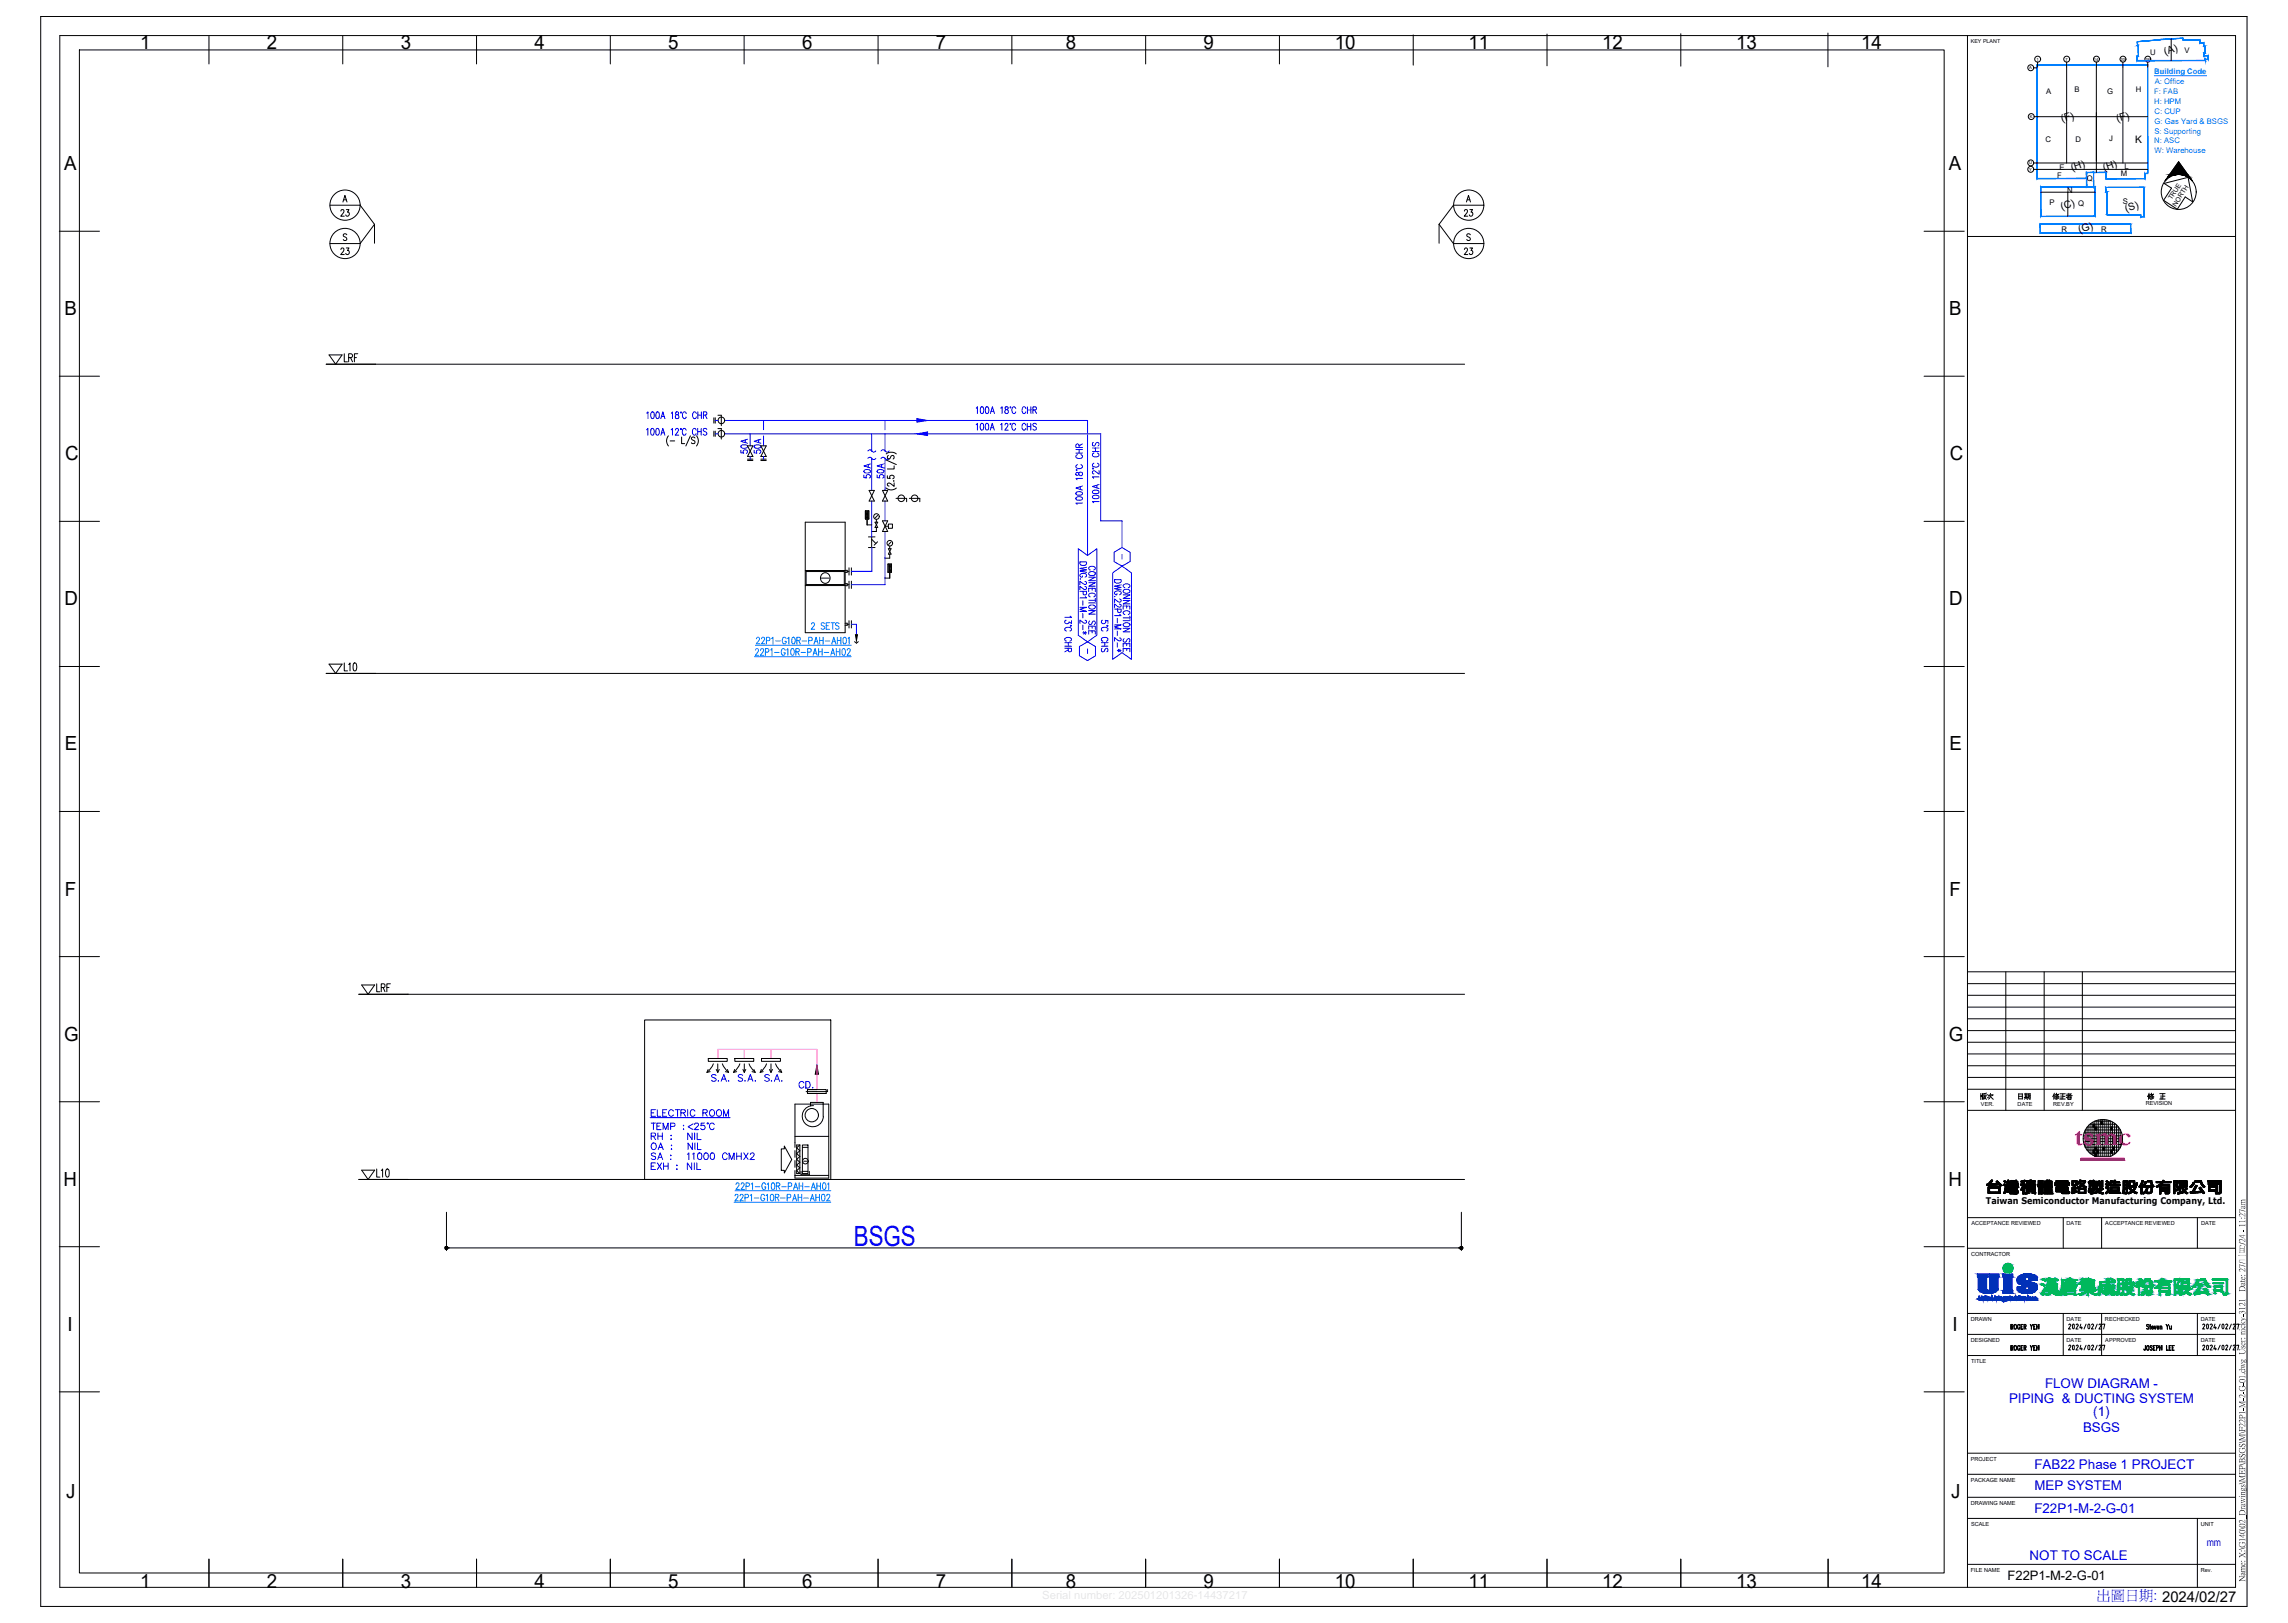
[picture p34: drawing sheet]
<svg xmlns="http://www.w3.org/2000/svg" width="860mm" height="610mm" viewBox="0 0 860 610" stroke-linecap="round" stroke-linejoin="round" font-family="sans-serif">
<defs><g id="words">
<text font-size="13.7" x="740.1" y="415.2">版次</text>
<text font-size="11.9" x="765.2" y="414.5">修正者</text>
<text font-size="10.5" fill="#00f" x="321" y="468.1">BSGS</text>
<text font-size="10.2" fill="#ff003f" x="779.8" y="430.2">tsmc</text>
<g font-size="7.3">
<text x="52.7" y="18.3">1</text>
<text x="100.3" y="18.3">2</text>
<text x="150.6" y="18.3">3</text>
<text x="200.9" y="18.3">4</text>
<text x="251.2" y="18.3">5</text>
<text x="301.5" y="18.3">6</text>
<text x="351.8" y="18.3">7</text>
<text x="400.7" y="18.3">8</text>
<text x="452.4" y="18.3">9</text>
<text x="501.7" y="18.3">10</text>
<text x="552" y="18.3">11</text>
<text x="602.3" y="18.3">12</text>
<text x="652.7" y="18.3">13</text>
<text x="699.6" y="18.3">14</text>
<text x="24.1" y="63.9">A</text>
<text x="732.6" y="63.9">A</text>
<text x="24.2" y="118.5">B</text>
<text x="732.7" y="118.5">B</text>
<text x="24.4" y="173">C</text>
<text x="733" y="173">C</text>
<text x="24.2" y="227.5">D</text>
<text x="732.7" y="227.5">D</text>
<text x="24.3" y="282">E</text>
<text x="732.9" y="282">E</text>
<text x="24.3" y="336.6">F</text>
<text x="732.9" y="336.6">F</text>
<text x="24.1" y="391.1">G</text>
<text x="732.6" y="391.1">G</text>
<text x="23.8" y="445.6">H</text>
<text x="732.4" y="445.6">H</text>
<text x="25.4" y="500.2">I</text>
<text x="733.9" y="500.2">I</text>
<text x="24.9" y="563">J</text>
<text x="733.5" y="563">J</text>
<text x="52.7" y="596.6">1</text>
<text x="100.3" y="596.6">2</text>
<text x="150.6" y="596.6">3</text>
<text x="200.9" y="596.6">4</text>
<text x="251.2" y="596.6">5</text>
<text x="301.5" y="596.6">6</text>
<text x="351.8" y="596.6">7</text>
<text x="400.7" y="596.6">8</text>
<text x="452.4" y="596.6">9</text>
<text x="501.7" y="596.6">10</text>
<text x="552" y="596.6">11</text>
<text x="602.3" y="596.6">12</text>
<text x="652.7" y="596.6">13</text>
<text x="699.6" y="596.6">14</text>
</g>
<text font-size="6.6" x="128.1" y="137.2">LRF</text>
<g font-size="6.2">
<text x="128.1" y="253.3">L10</text>
<text x="140.4" y="373.9">LRF</text>
<text x="140.4" y="443.4">L10</text>
</g>
<text font-size="6.2" fill="#00f" x="243.4" y="429.7">RH : NIL</text>
<g font-size="5.7">
<text x="127" y="82.5">23</text>
<text x="549.3" y="82.5">23</text>
<text x="127" y="97">23</text>
<text x="549.3" y="97">23</text>
<text x="276.2" y="407.5">S.A.</text>
<text x="299.2" y="410.3">CD.</text>
<text x="757.8" y="414.5">日期</text>
</g>
<g font-size="5.7" fill="#00f">
<text x="281.9" y="171.8" transform="rotate(-90 281.9 171.8)">50A</text>
<text x="286.8" y="171.8" transform="rotate(-90 286.8 171.8)">50A</text>
<text x="328.1" y="181" transform="rotate(-90 328.1 181)">50A</text>
<text x="333" y="181" transform="rotate(-90 333 181)">50A</text>
<text x="409.2" y="239.5" transform="rotate(-90 409.2 239.5)">DWG.22P1-M-2-*</text>
<text x="422.3" y="246.2" transform="rotate(-90 422.3 246.2)">DWG.22P1-M-2-*</text>
<text x="266.3" y="407.5">S.A.</text>
<text x="286.1" y="407.5">S.A.</text>
<text x="243.4" y="433.2">OA : NIL</text>
<text x="243.4" y="437.1">SA : 11000 CMHX2</text>
<text x="243.4" y="440.6">EXH : NIL</text>
</g>
<text font-size="5.7" fill="#007fff" x="303.7" y="237.8">2 SETS</text>
<text font-size="5.4" fill="#00f" x="788.1" y="601.4">出圖日期: 2024/02/27</text>
<g font-size="5" fill="#00f">
<text x="768.7" y="521.5">FLOW DIAGRAM -</text>
<text x="755.2" y="527.1">PIPING &amp; DUCTING SYSTEM</text>
<text x="786.9" y="532.2">(1)</text>
<text x="783" y="538.2">BSGS</text>
<text x="764.7" y="551.9">FAB22 Phase 1 PROJECT</text>
<text x="764.7" y="559.9">MEP SYSTEM</text>
<text x="764.7" y="568.5">F22P1-M-2-G-01</text>
<text x="763" y="586.5">NOT TO SCALE</text>
</g>
<text font-size="4.9" x="754.6" y="593.6">F22P1-M-2-G-01</text>
<text font-size="4" fill="#00f" x="829.6" y="581.2">mm</text>
<g font-size="3.9">
<text x="813.9" y="20.8" transform="rotate(-18 813.9 20.8)">(A)</text>
<text x="775.1" y="46" transform="rotate(-17 775.1 46)">(F)</text>
<text x="796" y="46" transform="rotate(-17 796 46)">(F)</text>
<text x="802.6" y="53.6">K</text>
<text x="778.9" y="64.4" transform="rotate(-18 778.9 64.4)">(H)</text>
<text x="791" y="64.4" transform="rotate(-18 791 64.4)">(H)</text>
<text x="775.1" y="78.9" transform="rotate(-18 775.1 78.9)">(C)</text>
<text x="799.3" y="79.7" transform="rotate(-18 799.3 79.7)">(S)</text>
<text x="781.7" y="87.7" transform="rotate(-18 781.7 87.7)">(G)</text>
</g>
<text font-size="3.4" x="746.5" y="452.6">Taiwan Semiconductor Manufacturing Company, Ltd.</text>
<g font-size="2.9">
<text x="808.3" y="20.5">U</text>
<text x="821.1" y="19.8">V</text>
<text x="769.2" y="35.3">A</text>
<text x="779.8" y="34.6">B</text>
<text x="792" y="35.2">G</text>
<text x="802.9" y="34.4">H</text>
<text x="768.9" y="53.4">C</text>
<text x="780.2" y="53.2">D</text>
<text x="792.8" y="52.9">J</text>
<text x="774.2" y="63.7">E</text>
<text x="798.6" y="63.4">L</text>
<text x="773.2" y="66.8">F</text>
<text x="784.4" y="68.2">Q</text>
<text x="797.2" y="66.3">M</text>
<text x="770.4" y="77.2">P</text>
<text x="777" y="72.4">N</text>
<text x="781.2" y="77.3">Q</text>
<text x="797.9" y="76.7">S</text>
<text x="774.9" y="87.2">R</text>
<text x="789.8" y="87.2">R</text>
</g>
<g font-size="2.9" fill="#007fff">
<text x="809.8" y="27.9">Building Code</text>
<text x="809.8" y="35.3">F: FAB</text>
<text x="810" y="31.6">A: Office</text>
<text x="809.8" y="39">H: HPM</text>
<text x="809.9" y="42.7">C: CUP</text>
<text x="809.9" y="46.5">G: Gas Yard &amp; BSGS</text>
<text x="809.8" y="53.9">N: ASC</text>
<text x="809.9" y="50.2">S: Supporting</text>
<text x="809.9" y="57.6">W: Warehouse</text>
</g>
<g font-size="2.5">
<text x="816.4" y="75.3" transform="rotate(-57 816.4 75.3)">TRUE</text>
<text x="818.1" y="77.7" transform="rotate(-57 818.1 77.7)">NORTH</text>
</g>
<g font-size="2.1">
<text x="744.7" y="415.7">VER.</text>
<text x="758.4" y="415.7">DATE</text>
<text x="771.8" y="415.7">REV.BY</text>
<text x="806.6" y="415.3">REVISION</text>
<text x="741" y="460.5">ACCEPTANCE REVIEWED</text>
<text x="776.9" y="460.5">DATE</text>
<text x="791.4" y="460.5">ACCEPTANCE REVIEWED</text>
<text x="827.4" y="460.5">DATE</text>
<text x="740.9" y="472">CONTRACTOR</text>
<text x="740.9" y="496.5">DRAWN</text>
<text x="776.9" y="496.5">DATE</text>
<text x="791.3" y="496.5">RECHECKED</text>
<text x="827.3" y="496.5">DATE</text>
<text x="740.9" y="504.5">DESIGNED</text>
<text x="776.9" y="504.5">DATE</text>
<text x="791.4" y="504.5">APPROVED</text>
<text x="827.3" y="504.5">DATE</text>
<text x="741" y="512.4">TITLE</text>
<text x="740.9" y="549.1">PROJECT</text>
<text x="740.9" y="557.1">PACKAGE NAME</text>
<text x="740.9" y="565.7">DRAWING NAME</text>
<text x="740.9" y="573.6">SCALE</text>
<text x="827.3" y="573.6">UNIT</text>
<text x="740.9" y="590.8">FILE NAME</text>
<text x="827.3" y="590.8">Rev.</text>
</g>
<text font-size="2" x="740.9" y="16.2">KEY PLANT</text>
<g font-size="1.6">
<text x="765.5" y="22.8">1</text>
<text x="776.4" y="22.8">7</text>
<text x="787.1" y="22.8">14</text>
<text x="797.1" y="22.8">20</text>
<text x="806.4" y="22.8">26</text>
<text x="762.8" y="26.1">A</text>
<text x="763" y="44.4">K</text>
<text x="762.8" y="61.8">U</text>
<text x="762.8" y="64.2">Y</text>
</g>
</g></defs>
<g fill="none" stroke="#000" stroke-width=".38">
<path d="M15.3 6.2h829.4v597.5h-829.4zM22.5 13.4h817.9v583.2h-817.9zM29.8 18.8h701v572.4h-701zM78.5 13.6v10.4M128.8 13.6v10.4M179.1 13.6v10.4M229.4 13.6v10.4M279.7 13.6v10.4M330.1 13.6v10.4M380.4 13.6v10.4M430.7 13.6v10.4M480.9 13.6v10.4"/>
<path d="M531.2 13.1v11.4M581.5 12.8v11.9M631.8 12.7v12.2M687.1 12.4v12.7M739.6 13.4v583.2M816.2 14.6v8.2M764.5 25.5h1.2M765.9 23.3v1.9M776.9 23.3v38M788 23.3v41.5M798 23.3v38M807.3 23.3v1.9"/>
<path d="M764.7 43.9h42.6M124 77.1h11.4l5.4 7.2M128.9 75.9l.8-2.5 .7 2.5M129.2 75.1h1M551.2 75.9l.8-2.5 .8 2.5M551.6 75.1h.9M557.7 77.1h-11.3l-5.4 7.2M764.5 61.2h42.8M764.5 63.7h42.8M767.1 72.2h20.4M777.3 72.2v9.1M813.5 68.9l9-2.3 1.7 9.3-2.8-1.9-2.9 4.6-5.2-3.3 3-4.6z"/>
<path d="M813.9 68l5.1-7.2 5.1 7.2M22.3 86.9h15.1M124 91.5h11.4M130.4 88.2l-.5-.3-.9 .3 .1 .5 1.1 .6 .2 .4-.2 .6-.7 .1-.5-.4M140.8 84.3v7.1M140.8 84.3l-5.4 7.2M541 84.3l5.4 7.2h11.3M541 84.3v7.1M552.7 88.2l-.5-.3-.8 .3v.5l1.1 .6 .2 .4-.2 .6-.7 .1-.4-.4M723.3 86.9h15.1M739.6 88.9h100.8M122.6 136.9h427.9"/>
<path d="M128.6 133.4h-4.9l2.5 3.5M22.3 141.4h15.1M268.4 157v2M268.9 157v2M269.9 156.1h1.2v3.9M723.3 141.4h15.1M251.3 163.8a2.91 2.91 0 0 0 0 3.8M251.9 165.7h1.7M256.2 164.2v2.5h1.2M259.5 163.8l-1.7 3.8M261.2 164.6l-.4-.4-.9 .4 .2 .6 1.1 .8-.2 .7h-.9l-.2-.3M261.8 163.8a2.91 2.91 0 0 1 0 3.8"/>
<path d="M268.4 162v2M268.9 162v2M269.9 161.1h1.2v3.9M333.1 170.6a3.1 3.1 0 0 1 3.8 0M333.1 172.9l3.8 1.7M333.6 178.8v.9h.9a.79 .79 0 0 1 .7-1.1 .79 .79 0 0 1 .7 1.2l-.3 .1M333.9 171.2l-.3 .5 .3 .8 .6-.1 .5-1 .4-.2 .7 .5-.4 .8M336.1 175.1v1.1h-2.5M22.3 195.9h15.1M302.7 196.3h15v41.5h-15zM325.3 192h1.3v3h-1.3zM325.7 192.4h.5"/>
<path d="M325.7 193.4h.5M325.7 193.9h.5M325.7 192.9h.5M325.9 192.2v2.1M325.9 195v2.3h1.8M326.7 184.3h2l-2 4h2zM328.9 196.3h1l-1 1.9h1zM329.4 195.2v1.1M329.4 198.2v1.5h-1.7M329.9 193.7l-.9 1M331.7 195.7h2l-2 4h2zM331.7 184.3l2 4h-2l2-4z"/>
<path d="M332.7 197.8h1.2M333.1 183.4a2.91 2.91 0 0 0 3.8 0M333.9 196.9h1.6v1.6h-1.6zM336 180.7l-.1 .1M336.1 181.5v1.3l-2-1.3-.4 .2-.1 .6 .6 .4M336.8 187.3h3.9l.1 1.3M341.8 187.3h4v1.3M723.3 195.9h15.1M302.7 214.4h15M303 214.8h14.4v4.9h-14.4zM308.7 217.3h3M308.9 215.8a1.87 1.87 0 0 1 2.6 .1 1.87 1.87 0 0 1 0 2.6 1.87 1.87 0 0 1-2.6 .2l-.5-1.5z"/>
<path d="M317.7 214.3h.8v.8h-.8M317.7 219.4h.8v.7h-15.8M318.5 219.7h.7M318.5 214.7h.7M319.2 213.4v2.7M319.2 218.4v2.7M320 213.4v2.7M320 218.4v2.7M326.5 201.8h2.4M326.5 205.8h2.4M327.7 201.8v4M327.7 202.7l1.5 1.6"/>
<path d="M329.9 203.6l-1.3 1.3M333.8 212h1.3v3h-1.3zM333.9 206.2l1.1 2.1h-1.1l1.1-2.1zM334.2 212.4h.5M334.2 213.4h.5M334.2 213.9h.5M334.2 212.9h.5M334.5 215v2.3h-1.8M334.5 205.3v.9M334.5 208.3v1.5h-1.8M334.5 212.3v2M334.9 203.7l-.9 .9"/>
<path d="M317.7 234.2h.8v.8h-.8M318.5 234.6h.7M319.2 233.3v2.7M320 233.3v2.7M22.3 250.5h15.1M122.6 253.1h427.9M128.6 249.6h-4.9l2.5 3.5M321.2 241.1l.7 .6 .7-.6M723.3 250.5h15.1M22.3 305h15.1M723.3 305h15.1M22.3 359.5h15.1"/>
<path d="M723.3 359.5h15.1M134.9 373.7h415.6M140.8 370.2h-4.8l2.4 3.5M739.6 378.5h100.8M739.6 374.1h100.8M739.6 365.2h100.8M739.6 369.7h100.8M754 365.2v52.1M768.4 365.2v52.1M782.8 365.2v52.1M242.3 383.3h70v60h-70zM266.3 397.8h7.1v1.1h-7.1z"/>
<path d="M268.2 399.8l-.8 1.5-1.6 1.7M269.8 399.8v3.2M271.5 399.8l.8 1.5 1.6 1.7M276.2 397.8h7.1v1.1h-7.1zM278.1 399.8l-.8 1.5-1.5 1.7M279.8 399.8v3.2M281.6 399.8l.8 1.5 1.5 1.7M286.3 397.8h7.1v1.1h-7.1zM288.2 399.8l-.8 1.5-1.6 1.7M289.8 399.8v3.2M291.5 399.8l.8 1.5 1.6 1.7M739.6 391.7h100.8"/>
<path d="M739.6 396.1h100.8M739.6 382.9h100.8M739.6 387.3h100.8M22.3 414.1h15.1M303.5 409.5h7.1v1.4h-7.1zM303.5 410.9h7.1M305.8 415.5a4 4 0 0 0-4.2 3.8 4 4 0 0 0 3.8 4.2 4 4 0 0 0 4.1-4l-.1-5.2h-4.7v1.3M308.6 410.2h.3M309 410.2h.2M309.4 410.2h.2M309.8 410.2h.2M310.1 410.2h.3"/>
<path d="M310.5 410.2h.3M311.1 409.9l-.2 .3M311.1 409.5v.3M723.3 414.1h15.1M739.6 417.3h100.8M739.6 409.4h100.8M739.6 404.9h100.8M739.6 400.5h100.8M807.7 411.5v1.7M807.9 410.8l-.7 1.3M808 411.3v1.5M808.5 411.3h.9"/>
<path d="M808.6 411.4l1 .8M808.8 410.8l-.5 .7M809 412.1l-.6 .3M809.3 412.3l-1 .5M809.5 411.1l-.5 .7-.8 .3M809.6 412.5l-1.2 .7M811.8 413h2.1M811.8 411h2.1M812.4 411.8v1.2M813 411v2M813 412h.8M140.8 439.8h-4.8l2.4 3.5"/>
<path d="M293.7 431.8h1.1v-1.1l2.8 5.1-2.8 5.1v-1.1h-1.1zM298.8 431.2v-16.3h12.7v27.9h-12.7v-2.9M298.8 432.4v2.5M298.8 436.2v2.5M298.8 427.1h12.7M300.7 430.3h-1.2v10.7h1.2M300.7 430.3l-1.2 1.1 1.2 1.1-1.2 1 1.2 1.1-1.2 1.1 1.2 1.1-1.2 1.1 1.2 1-1.2 1.1 1.2 1M300.7 430.3v10.7M301.6 430.3h2.1v10.7h-2.1zM301.6 431.2h2.1M302.1 436.4h1.1M783.1 428h14.8"/>
<path d="M783.1 426.9h14.7M783.1 429h14.7M783.4 425.7h14.1M783.4 430.1h14.2M783.8 424.7v6.4h13.3M783.9 424.7h13.2M784.5 423.6v8.6h11.9M784.6 423.6h11.8M785.2 422.8v10.2M785.6 433.4h9.8M785.6 422.5h9.7M786 422.2v11.5"/>
<path d="M786.8 423.1l.6-.6-.6 .8M786.8 433.2l.7-.7-.7 .9M786.8 421.7v12.5M786.9 422.5l-.1 .1M786.9 432.2l-.1 .1M787 422.5l-.2 .3M787 432.2l-.2 .3M787.1 422.5l-.3 .4M787.1 432.2l-.3 .4M787.3 422.5l-.5 .5M787.3 432.2l-.5 .5M787.3 432.2l-.5 .7"/>
<path d="M787.5 422.6l-.7 .7M787.5 422.8l-.7 .7M787.5 422.9l-.7 .7M787.5 423.1l-.5 .5M787.5 423.3l-.4 .3M787.5 423.4l-.2 .2M787.5 423.5l-.1 .1M787.5 432.3l-.7 .7M787.5 432.4l-.7 .7M787.5 432.7l-.6 .7M787.5 432.9l-.5 .5M787.5 433l-.4 .4"/>
<path d="M787.5 433.1l-.2 .3M787.5 433.2l-.1 .2M787.5 421.4v13.1l.7-.8M787.5 434.5a7.2 7.2 0 0 1-2.7-11 7.2 7.2 0 0 1 11.4 0 7.2 7.2 0 0 1-2.8 11M787.5 423.6h.1M787.5 434.6h5.9M787.6 421.4h5.8M787.7 423.6l-.2 .2M787.7 431.1l-.2 .2M787.7 433.4l-.2 .1M787.8 423.6l-.3 .3M787.8 431.1l-.3 .3"/>
<path d="M787.8 433.4l-.3 .2M787.9 423.6l-.4 .4M787.9 431.1l-.4 .4M787.9 433.4l-.4 .3M788 431.1l-.5 .5M788 433.4l-.5 .5M788 423.6l-.5 .6M788.1 431.1l-.6 .7M788.1 433.4l-.6 .6M788.2 423.6l-.7 .7M788.2 423.6l-.7 .8M788.2 423.8l-.7 .7"/>
<path d="M788.2 423.9l-.7 .7M788.2 424l-.7 .7M788.2 424.2l-.5 .5M788.2 424.3l-.4 .4M788.2 424.4l-.3 .3M788.2 424.5l-.2 .2M788.2 424.6v.1M788.2 431.1l-.7 .8M788.2 431.3l-.7 .7M788.2 431.4l-.7 .8 .7-.7M788.2 431.6l-.6 .6M788.2 431.8l-.5 .4"/>
<path d="M788.2 431.9l-.4 .3M788.2 432l-.2 .2M788.2 432.2h-.1M788.2 421.1v13.5M788.2 433.5l-.7 .7M788.2 433.6l-.7 .8M788.2 433.9l-.7 .7M788.2 434l-.5 .6M788.2 434.1l-.4 .5M788.2 434.2l-.3 .4M788.2 434.4l-.2 .2M788.2 434.5v.1"/>
<path d="M788.4 432.2l-.2 .2M788.5 432.2l-.3 .3 .4-.3M788.7 432.2l-.5 .5M788.9 432.2l-.7 .7M788.9 432.7l-1.4 1.4M788.9 432.3l-.7 .7M788.9 432.4l-.7 .7M788.9 432.5l-.7 .7M788.9 432.8l-.5 .6M788.9 432.9l-.4 .5M788.9 433l-.3 .4M788.9 433.2l-.2 .2"/>
<path d="M788.9 433.3v.1M788.9 420.9v13.7M789.7 420.8v13.8M789.7 421.4v.1M789.9 421.4l-.2 .1M790 421.4l-.3 .3M790.1 421.4l-.4 .4M790.3 421.4l-.6 .5M790.4 421.4l-.7 .7M790.4 422.5h.1M790.4 421.4l-.7 .8M790.4 421.5l-.7 .8"/>
<path d="M790.4 421.6l-.7 .8M790.4 421.7l-.7 .8M790.4 421.9l-.5 .6M790.4 422l-.5 .5M790.4 422.1l-.3 .4M790.4 422.2l-.2 .3M790.4 422.4l-.1 .1M790.4 431.8l.8-.6-.8 .8M790.4 420.8v13.8M790.6 431.1l-.2 .2M790.7 431.1l-.3 .2M790.8 431.1l-.4 .4"/>
<path d="M791 431.1l-.6 .5M791.1 431.1l-.7 .6M791.2 431.3l-.8 .8M791.2 431.5l-.8 .7M791.2 431.6l-.6 .6M791.2 431.7l-.5 .5M791.2 431.8l-.4 .4M791.2 432l-.2 .2M791.2 432.1l-.1 .1M791.2 420.8v13.8M792 420.9v13.7M792.7 421.1v13.5"/>
<path d="M793.4 423.6h.1M793.4 421.4v13.2M793.5 432.2l-.1 .1M793.6 423.6l-.2 .1M793.6 432.2l-.2 .3M793.7 423.6l-.3 .2M793.7 424.7l.4-.4-.3 .4M793.8 432.2l-.4 .4M793.8 423.6l-.4 .4M793.9 432.2l-.5 .5M794 432.2l-.6 .7M794.1 423.6l-.7 .6"/>
<path d="M794.1 431.1h.1M794.1 423.6l-.7 .7M794.1 423.8l-.7 .7M794.1 423.9l-.7 .7M794.1 424l-.7 .7M794.1 424.2l-.5 .5M794.1 424.5l-.2 .2M794.1 424.6v.1M794.1 432.3l-.7 .7M794.1 432.4l-.7 .7M794.1 432.5l-.7 .7M794.1 432.6l-.7 .7"/>
<path d="M794.1 432.7l-.5 .7M794.1 432.9l-.4 .5M794.1 433l-.3 .4M794.1 433.1l-.2 .3M794.1 433.2l-.1 .2M794.1 421.7v12.5M794.3 431.1l-.2 .2M794.4 431.1l-.3 .3M794.5 431.1l-.4 .4M794.6 431.1l-.5 .5M794.8 431.1l-.7 .7M794.9 431.1l-.8 .8"/>
<path d="M794.9 431.3l-.8 .9 .8-.7M794.9 431.6l-.6 .6M794.9 431.8l-.5 .4M794.9 431.9l-.4 .3M794.9 432l-.3 .2M794.9 432.2h-.1M794.9 422.2v11.5M795.6 422.8v10.4M796.3 423.5v8.9M797 424.5v6.9M134.9 443.3h415.6M167.8 455.6v14.4"/>
<path d="M298.8 441.7h12.7M301.1 440.2v1.3h3.1v-1.3M301.6 440.2h2.1M549.3 455.6v14.4M739.6 457.6h100.8M747 445l-.1 .1M747.1 445l-.3 .2M747.3 445l-.5 .4M747.3 446.1v2.4l.6-.6v-1.3M747.4 446.1h.1M747.4 448.4l.1 .1M747.5 446l-.1 .1"/>
<path d="M747.6 445.6l.7-.7-.7 .7M747.6 446.1l-.3 .3M747.8 446.1l-.5 .5M747.9 446.6l-.6 .6M747.9 446.7l-.6 .6M747.9 446.8l-.6 .7M747.9 446.9l-.6 .7M747.9 447.1l-.6 .6M747.9 447.2l-.6 .6M747.9 447.3l-.6 .7M747.9 447.5l-.6 .6M747.9 447.6l-.6 .6 .6-.5"/>
<path d="M747.9 447.8l-.6 .5M747.9 448l-.5 .5M748 447.9l.1 .1M748 446.1l-.7 .7M748 448l-.5 .5M748 444.2l.7-.7-1.1 1M748 448h3.3l-.6 .5M748.1 446.5l-.1 .1M748.2 446.1l-.9 .7M748.2 448l-.7 .5M748.3 446.1l-1 .8M748.3 448l-.7 .5"/>
<path d="M748.3 446.1l-1 1M748.3 448l-.5 .5M748.4 444.9l-.6 .6M748.5 443.6l-1.2 1.4h-.4l-.1 .5M748.5 448l-.6 .5M748.5 444.9l-.5 .6M748.6 443.5h.3l.1 .3M748.6 443.5l-.3 .2M748.6 446.1l-.6 .4M748.6 448l-.6 .5M748.7 444.9l-.6 .6M748.7 444.2l-1.3 1.4"/>
<path d="M748.7 448l-.5 .5M748.8 443.5l-1.5 1.4M748.8 444.9l-.6 .6 .7-.6M748.8 446.1l-.6 .4M748.9 446.1l-.6 .4M748.9 448l-.6 .5M748.9 443.5l-2.1 2M748.9 443.6l-1.9 2 4.5-.4 .5 .5 .6-.2-1.8-1.7-.5 .4 .7 .7-2.9 .1 .9-1.1-1.7 1.7 1.7-1.8-1.8 1.8M749 443.6l-2.1 1.8M749 443.7l-1.9 1.9M749 446.1l-.5 .4M749 448l-.6 .5"/>
<path d="M749 444.9l-.6 .6M749.1 446.1l-.5 .4M749.1 448l-.6 .5M749.2 444.9l-.7 .6M749.2 446.1l-.5 .4 .7-.4M749.2 444.9l-.5 .5 .7-.5M749.3 448l-.6 .5M749.4 448l-.5 .5M749.5 446.1l-.6 .4M749.6 444.9l-.7 .5M749.6 448l-.6 .5M749.6 446.1l-.6 .4"/>
<path d="M749.7 444.9l-.6 .5M749.7 448l-.6 .5M749.7 446.1l-.5 .4M749.8 444.9l-.6 .5M749.8 448l-.6 .5M749.9 444.9l-.6 .5M749.9 446.1l-.6 .4M749.9 448l-.5 .5M750 448l-.5 .5 .6-.5M750.1 444.9l-.7 .5M750.1 446.1l-.6 .4M750.2 444.9l-.6 .5"/>
<path d="M750.2 446.1l-.6 .4M750.3 448l-.7 .5M750.3 444.9l-.6 .5M750.3 446.1l-.6 .4M750.4 444.9l-.5 .5M750.4 448l-.7 .5M750.5 444.3l.5-.3-.4 .5M750.5 446.1l-.6 .4M750.6 444.9l-.6 .5M750.6 448l-.6 .5M750.6 443.8l-.3 .4M750.6 446.1l-.5 .4"/>
<path d="M750.7 444.9l-.6 .5M750.8 443.8l-.4 .4 .4-.4M750.8 446.1l-.6 .4M750.8 448l-.7 .5M750.8 444.9l-.5 .5M750.8 446.1l-.4 .4 .6-.4M750.8 446.1l-.5 .4M750.9 443.9l-.5 .4M750.9 445.3l.7-.7-.6 .7M750.9 448l-.6 .5M751 448l-.6 .5M751.1 446.1l-.5 .4"/>
<path d="M751.1 444.1l-.4 .4M751.1 446.1l-.4 .4 .5-.4M751.1 448l-.5 .5M751.2 444.2l-.4 .4M751.3 444.2l-.5 .5M751.3 444.3l-.4 .4M751.3 446.1l-.5 .4M751.4 447.9l-.1 .1M751.4 444.3l-1 1.1M751.5 446.1l-.6 .4M751.5 444.5l-1 .8M751.5 448.5l.5-.3-.4 .3"/>
<path d="M751.6 444.5l-.8 .8M751.6 445.3l.4-.4-.4 .5M751.6 446.1l-.6 .4M751.7 444.7l-.6 .6M751.8 444.7l-.6 .6M751.8 446.1l-.6 .4h-3.2M751.8 446.1l-.5 .4 .6-.4M751.8 446.1l-4.5 .1M751.9 446l.1 .1M751.9 448.5h-4.4M751.9 444.8l-.6 .5M752 446.1l-.6 .6v1.2"/>
<path d="M752 446.2l-.6 .6M752 446.3l-.6 .6M752 446.4l-.6 .7M752 446.6l-.6 .6M752 446.7l-.6 .7M752 446.9l-.6 .6M752 447l-.6 .6M752 447.1l-.6 .7M752 447.3l-.6 .6M752 447.4l-1.2 1.1M752 447.5l-1 1M752 447.6l-.9 .9"/>
<path d="M752 447.8l-.8 .7M752 447.9l-.7 .6M752 448l-.5 .5M752 446.1v2.3M752.1 445l-.3 .5M752.2 445.2l-.4 .4 .5-.4M752.3 445.2l-.4 .4 .4-.4M752.3 445.2l-.3 .5M752.4 445.3l-.2 .4M752.5 445.4l-.1 .2M752.5 445.4l-.2 .2M752.6 445.5h.1"/>
<path d="M753.1 445.2l.3-.3 .8 .6-.4 .4zM753.1 448.4l.5 .2M753.2 444l.3-.4 .7 .6-.3 .3zM753.4 444.9l-.3 .3M753.5 445l-.3 .3M753.5 444.9l-.3 .4M753.6 443.6l-.4 .4M753.6 445l-.4 .4 .5-.3M753.6 443.7l-.3 .4M753.6 447l.6-.6-.6 .7M753.7 446.4l-.6 2M753.7 443.8l-.3 .4 .3-.4"/>
<path d="M753.7 445.1l-.4 .3M753.7 446.4v.2M753.7 448.5h-.1M753.7 446.4h.5M753.8 443.9l-.3 .3M753.8 445.2l-.4 .4M753.8 448.3l-.2 .2M753.9 444l-.3 .3 .5-.2M753.9 445.2l-.4 .4M753.9 446.4l-.2 .4M753.9 448.1l-.4 .4M753.9 448.2l-.3 .3"/>
<path d="M753.9 445.3l-.3 .4 .5-.2M753.9 448l-.5 .5M754 447.8l-.6 .7M754 447.9l-.6 .6M754.1 446.4l-.4 .4 .4-.4M754.1 447.6l-.9 .8M754.1 447.7l-.8 .8M754.1 445h.1M754.1 444.2l-.3 .3M754.1 447.3l-.9 1M754.1 447.4l-1 1M754.1 447.5l-.9 .9"/>
<path d="M754.1 445l.2 .5M754.1 446.2l.4 .2M754.2 444.2l-.3 .3M754.2 444.4l.9-.8-.9 .9M754.2 446.2l.4-.4-.3 .5M754.2 446.4l-.5 .5M754.2 446.6l-.6 .7M754.2 446.8l-.6 .7M754.2 446.9l-.7 .7M754.2 447l-.8 .9M754.2 447.1l-1 1.1M754.2 444.4l.5 .3-.6 .3"/>
<path d="M754.2 446.3l-.5 2.2M754.3 445l-.2 .2M754.3 445.5h.5v.9M754.3 445.7l-.2 .5M754.3 445.6v.1M754.4 445l-.3 .2M754.4 445.6l-.2 .2M754.4 445.6l.2 .1M754.4 445.6h-.1M754.4 445.6l-.2 .3M754.4 447.5l.6-.5-.6 .6M754.5 446.4h.1"/>
<path d="M754.5 444l.5-.5-.6 .6M754.5 447.2l.3-.2-.3 .3M754.6 445.7l-.5 .4M754.6 446.1l-.2 .3M754.6 446.2l-.2 .2M754.6 446.6h-.1M754.6 445.7l-.5 .5M754.6 445.9l-.3 .4M754.6 446.1l-.3 .2M754.6 447v.1M754.6 445.7l-.1 .7M754.7 446.6l-.2 .2"/>
<path d="M754.7 443.6l-.5 .8M754.8 443.5l-.1 .1M754.8 445.8l.9-.9-.9 1.1M754.8 446.4h.5M754.8 443.5l-.2 .3M754.8 444.3l-.3 .3M754.8 444.3l-.2 .4M754.8 446.6l-.3 .3M754.8 447l-.4 .4M754.8 443.5h.2M754.9 443.5l-.1 .1M754.9 446.6l-.4 .3"/>
<path d="M755 444l-.6 .6M755 443.5l.1 .2M755 443.5l-.7 .8M755 446.6l-.4 .3M755 447l-.6 .6M755 447.6l-.5 .4M755.1 447l-.7 .8M755.1 443.7l-.8 .8M755.1 444.1v.1M755.1 444.9l-.7 .6M755.1 445l-.6 .5M755.1 446.6l-.4 .3"/>
<path d="M755.1 447.6l-.5 .4M755.1 443.8l-.3 .5M755.2 444h.1M755.2 447l-.9 .9M755.2 448l.5-.4-.4 .4M755.2 444h.3M755.2 444l-.4 .3M755.3 446.4h.1M755.3 444.9l.4-.2-.9 .9M755.3 445l-.7 .5M755.3 445.6l-.5 .5M755.3 445.7l-.5 .5"/>
<path d="M755.3 445.9l-.5 .5M755.3 446.1l-.4 .3M755.3 446.2l-.3 .2M755.3 446.3l-.2 .1M755.3 447.6l-.5 .4M755.3 444.9v.1M755.3 445.7l.4-.1 .1 .6-.3 .1zM755.3 444l-.7 .7M755.3 446.6l-.5 .3M755.3 447l-1 1 .6-.4M755.4 444l-.8 .7M755.4 444.8l-.1 .1"/>
<path d="M755.4 447.6l-.5 .4M755.5 445.7l-.7 .7M755.5 446l.2-.3-.2 .4M755.5 447l-.5 .5M755.5 445.5l-.2-.1v1M755.5 444l-1.3 1.4M755.5 444.1l-1.3 1.3M755.5 444.7l-.2 .2M755.5 446.6l-.5 .3M755.5 448.3h.1M755.5 444l.1 .3M755.6 444.3l-.6 .7h.3"/>
<path d="M755.6 444.2l-1.3 1.3M755.6 444.3l-1.2 1.2 1.1-1.1M755.6 445.5l.2-.2-.1-.6-.9 1M755.6 446.2h.1M755.6 447l-.5 .5M755.6 448.3h.1M755.7 445.6l-.3 .3M755.7 446.6l-.4 .3M755.7 447l-.4 .5 .5-.5M755.8 445l-.3 .4M755.8 445.8l-.3 .4 .3-.2M755.8 446.6l-.4 .3"/>
<path d="M755.8 445.4h.1M755.8 444h1.3v.3h-1.3zM755.8 444v.2M755.8 445.2l-.3 .3M755.8 445.4l-.3 .1M755.8 447.6l-.4 .4M755.9 445.3l-.1 .1M755.9 443.6h.1M755.9 443.6h1.2v.2h-1.2zM755.9 446.6l-.4 .3M755.9 448.3l-.4 .2M756 444.5h1v.3h-1z"/>
<path d="M756 445.3h1v1h-1zM756 445.4v.2M756 447l-.5 .5M756 447.6l-.5 .4M756 444.9h.1M756 444.9h1v.2h-1zM756 443.6l-.1 .2M756 444l-.2 .3 .4-.3M756 444.5h.1M756 446.6l-.3 .3M756 448.3l-.3 .4M756.1 443.6l-.2 .2 .4-.2"/>
<path d="M756.1 447.6l-.4 .4M756.1 448.3l-.3 .4 .4-.4M756.2 444.5l-.2 .2 .2-.2M756.2 444.8l.3-.3-.2 .3M756.2 444.9l-.2 .1M756.2 446.6l-.4 .3M756.2 447.5l.5-.5-.4 .5M756.2 445.6h.5v.5h-.5zM756.2 445.3l-.2 .4M756.2 445.6l-.2 .4M756.2 445.7l-.2 .5M756.2 445.9l-.2 .4 .3-.2"/>
<path d="M756.2 447.6l-.5 .4M756.3 446.6l-.4 .3M756.3 447l-.5 .5M756.3 444l-.3 .3M756.3 444.5l-.3 .3M756.3 447.6l-.5 .4M756.3 448.3l-.4 .4M756.4 443.6l-.3 .2M756.4 444.8l.3-.3-.7 .6M756.4 444.9l-.3 .2M756.4 445.3l-.4 .6 .7-.6M756.4 446.1l-.3 .2"/>
<path d="M756.4 446.6l-.4 .3M756.4 447l-.5 .5M756.5 444l-.3 .3M756.5 446.6l-1.5 1.4M756.5 447.6l-.5 .4M756.5 448.3l-.5 .4M756.5 444.9l-.3 .2M756.5 446.1l-.3 .2M756.5 447l-.5 .5M756.6 443.6l-.4 .2M756.6 444l-.3 .3M756.6 444.9l-.3 .2 .4-.2"/>
<path d="M756.6 447.6l-.5 .4M756.6 448.3l-.4 .4M756.7 446.6l-.5 .3M756.7 443.6l-.3 .2M756.7 444l-.3 .3M756.7 445.6l.3-.2-.3 .3M756.7 447.6l-.5 .4M756.7 448.3l-.4 .4M756.8 444.9l-.4 .2M756.8 445.3l-.3 .3M756.8 446.6l-.5 .3M756.8 448.7l.6-.4-.4 .4"/>
<path d="M756.9 444l-.4 .3M756.9 447l-.5 .5M756.9 448.3l-.5 .4M756.9 443.6l-.4 .2M756.9 445.3l-.3 .3M756.9 446.6l-.4 .3M756.9 447.6l-.6 .4M757 444l-.3 .3M757 444.5l-.5 .3M757 444.9l-.5 .2M757 444.8h.1M757 445.3l-.3 .3"/>
<path d="M757 447l-.5 .5M757 448.3l-.5 .4M757 443.6l-.3 .2M757 444.3h.1M757 444.5l-.2 .3M757 444.9l-.3 .2M757 444.9l-.2 .2M757 445v.1M757 445.5l-.3 .4M757 445.6l-.7 .7M757 445.7l-.5 .6M757 445.9l-.4 .4"/>
<path d="M757 446.2l-.1 .1M757 447l-.3 .5 .5-.5M757 447.6l-.5 .4M757.1 443.8h.1M757.1 443.6l-.2 .2M757.1 443.7l-.1 .1M757.1 444l-.3 .3M757.1 444.1l-.2 .2M757.1 444.2l-.1 .1M757.1 446.6l-.5 .3M757.1 448.3l-.4 .4 .5-.4M757.2 447.6l-.5 .4"/>
<path d="M757.2 444.3l.7-.8-.7 .8 .4 .4M757.2 446.6l-.4 .3M757.3 445.6h.3v.8l-.4-.2zM757.3 445l-.1 .2M757.3 445.6h.1M757.3 447l-.4 .5M757.3 447.6l-.5 .4M757.4 445l-.2 .4 .4-.4M757.4 446.6l-.5 .3M757.4 445.6l-.2 .1M757.4 447l-.4 .5M757.4 447.6l-.5 .4"/>
<path d="M757.5 444.6l.3-.3-.2 .3M757.5 446.6l-.4 .3M757.5 448.3l-.5 .4M757.6 446.4h.1M757.6 444.7l.3-.3-.3 .3M757.6 446l-.3 .3M757.6 446.1l-.2 .2M757.6 446.2l-.1 .2M757.6 447l-.5 .5M757.6 447.6l-.6 .4M757.6 445.6l-.4 .5M757.6 445.7l-.4 .5"/>
<path d="M757.6 445.9l-.4 .3M757.6 446.6l-.4 .3M757.6 448.3l-.4 .4M757.7 447l-.5 .5M757.7 447.6l-.5 .4M757.7 444.3l-.2 .2M757.7 447.6l-.4 .4M757.7 448.3l-.4 .4M757.8 444.2l-.3 .3M757.8 447.6l-.4 .4M757.9 443.5l-.4 .4M757.9 443.5l-.5 .6"/>
<path d="M757.9 448.3l-.5 .4M757.9 443.5l.2 .1M757.9 444.5l-.3 .2M757.9 447.6l-.4 .4M758 443.9l-.6 .6M758.1 443.8l-.4 .5 .2 .2 .4-.5M758.1 443.6l-.8 .8M758.1 443.6l-.7 .8M758.1 444.9l-.6 .5M758.1 443.7v.1M758.1 448.2l-.5 .5M758.1 443.7l-.7 .8"/>
<path d="M758.1 443.8l-.7 .7M758.2 445.6l-.5 .5M758.2 445.7l-.5 .5M758.2 445.8l-.5 .4M758.2 446l-.5 .4M758.2 446.1l-.8 .8M758.2 446.2l-.7 .7M758.2 446.4l-.5 .5M758.2 446.6l-.4 .3M758.2 447.6l-.6 .4M758.3 445.6h.3l.3 .6-.4 .2zM758.3 444l-.3 .3"/>
<path d="M758.3 444l-.2 .2M758.3 445.6h.1M758.3 446.6l-.9 .9 .3-.5M758.3 444l.2 .2M758.4 444l-.7 .9M758.4 446.6l-.9 .9M758.4 446.7l-.8 .8M758.4 446.8l-.7 .7M758.4 446.9l-.5 .6M758.4 447.1l-.4 .4M758.4 447.2l-.3 .3M758.4 447.3l-.1 .2"/>
<path d="M758.4 447.6l-.6 .4M758.4 444.1l-.7 .9M758.4 444.7l-1.7 1.6M758.5 444.3l-.5 .7 .6-.3 .2 .7h-.6v1.1h-.5v-1.1h-.5v-.4h.5v-.3M758.5 444.2l-1.3 1.2M758.5 447.6l-.5 .4M758.5 444.2v.1M758.6 444.2l-1.2 1.2M758.6 445.6l-.2 .2M758.6 447.6l-.5 .4M758.6 444.8l-.9 .8M758.6 444.9l-.9 .9"/>
<path d="M758.6 444.9l-.4 .5M758.6 445.6l-.2 .3M758.6 446.3l.2-.2-.2 .3M758.6 448.3l-.3 .4M758.7 448l-.2 .5-.6 .2M758.7 448v-.4h-3.9l3.6-.1v-.9h-3.9v.3l3.4 .1h-3.3l-.3 1h3.8v.2M758.7 447.8l-.8 .9h-2.4v-.4h2.4M758.7 445l-.4 .3M758.7 444.9l-1 1M758.7 445l-.3 .4M758.7 445.6l-.3 .3M758.7 445.7l-.3 .2"/>
<path d="M758.7 445.7l-.3 .3M758.7 445.7l-.3 .5M758.7 447.7l-1.1 1 1-1.1-.5 .6M758.7 448l-.8 .7M758.7 448.1l-.6 .6M758.7 448.3l-.5 .4M758.8 445.1l-.4 .4 .4-.3M758.8 445.9l-.4 .3 .4-.2M758.8 445.2l-.5 .5M758.8 445.3l-.2 .1M758.8 445.3v.1M758.8 446.2h.1"/>
<path d="M758.9 446.2l-.1 .1M759.7 443.9l1.5-.4 .2 .5-.5 .2v.8h.5v.5h-.5l.7 1-.5 .3-.2-.5v2.4h-.6v-2l-.3 .6-.5-.1 .8-1.5-.8-.2v-.5h.8v-.7l-.5 .1zM759.7 445l-.2 .1M759.7 443.9h.1M759.7 447.2l1.5-1.4-1.4 1.5M759.8 445l-.3 .2M759.8 446.8l1.2-1.2-1.3 1.3M759.8 443.8l-.1 .2M759.9 445l-.4 .4M760 445l-.5 .5M760.1 443.8l-.4 .3 .3-.3M760.1 447.2l-.1 .1"/>
<path d="M760.2 445l-.6 .5M760.2 446.9l-.3 .4M760.3 443.7l-.5 .6 .6-.6M760.5 443.7l-.7 .7M760.7 443.6l-.8 .8M760.8 443.6l-.8 .7M760.9 448.7h.1M760.9 448.5l-.3 .2M760.9 448.6l-.2 .1M760.9 443.6l-.8 .7M760.9 444.2l-.6 .6M760.9 444.3l-1.2 1.2"/>
<path d="M760.9 444.5l-1.1 1M760.9 444.6l-.9 .9M760.9 444.7l-.8 .8M760.9 444.9l-.7 .6M760.9 445l-.6 .7M760.9 446.6l-.6 .6M760.9 446.8l-.6 .5M760.9 446.8l-.6 .7M760.9 446.9l-.6 .7M760.9 447.1l-.6 .7M760.9 447.3l-.6 .6M760.9 447.4l-.6 .6"/>
<path d="M760.9 447.5l-.6 .7M760.9 447.7l-.6 .6 .6-.5M760.9 447.9l-.6 .6M760.9 448.1l-.6 .6M760.9 448.2l-.6 .5M760.9 448.3l-.4 .4M760.9 445.5l-1.1 1.1M761 445.5l.4-.5-1.5 1.5M761 445l-.8 .9M761 445.6l-1.3 1.4M761 445.6l-1.4 1.5M761 445.7l-1.4 1.5 1.5-1.5"/>
<path d="M761.1 443.5l-.9 .8 .8-.7M761.2 443.5l-.9 .9M761.2 445l-1.1 1.1M761.2 443.6l-.9 .9M761.2 443.7l-.9 1M761.2 445.9l-.9 1M761.3 443.8l-.3 .3M761.3 444h-.1M761.3 445l-1.3 1.4M761.3 446.1l-.3 .3M761.3 446l-1 1.1M761.4 445.2l-.3 .3"/>
<path d="M761.4 445.3l-.2 .2M761.4 445.4l-.1 .1M761.4 446.1l-.4 .5 .4-.4M761.4 448.2l-.1 .1M761.4 446.2l-.4 .4 .5-.3M761.5 446.4l-.4 .4M761.5 446.6h-.2M761.5 445.5h3.7M761.6 448.2l-.3 .3M761.6 445.1l-.1 .1M761.6 443.8h3.5v.4h-3.5zM761.6 443.8h.1"/>
<path d="M761.6 443.8h.3l-.3 .2M761.7 448.2l-.4 .4M761.7 445.1l-.2 .3M761.7 446.9l.6-.6-.6 .6M761.7 444.5l3.2-.1v.5h-3.2zM761.7 445.6h3.3l-.5 .5M761.7 444.5h.1M761.8 445.6l-.1 2.2 .9-.9M761.9 444.5h-.2M761.9 445.1l-.4 .4M761.9 445.6l-.2 .3M762 443.8l-.4 .4"/>
<path d="M762 445.1l-.4 .4M762 448.2l-.6 .5M762.1 444.5l-.4 .1M762.1 445.6l-.4 .4M762.1 448.2l-.7 .5M762.1 444.5l-.4 .3M762.1 445.1l-.4 .4M762.2 446h2.3v.3M762.2 446.6h2.3v.3h-2.3zM762.2 448.6l.3-.4-.6 .5 .6-.6-.6 .6M762.2 446v.3h2.3M762.2 443.8l-.5 .4"/>
<path d="M762.2 445.6l-.5 .5M762.2 446l-.5 .6M762.2 446.1l-.5 .6M762.2 446.2l-.5 .6M762.2 446.8l-.5 .5M762.2 446.9l-.5 .6M762.3 448l-.8 .7M762.3 448.6l.3-.3-.3 .3M762.3 446.3l-.6 .6M762.3 447.5l-.4 .4M762.3 443.8l-.4 .4M762.3 445.1l-.6 .6"/>
<path d="M762.3 445.6l-.6 .6M762.3 446.9l-.6 .7M762.4 444.5l-.6 .4M762.4 447.5l-.4 .4M762.4 448l-.8 .7M762.4 446.9l-.6 .9M762.4 443.8l-.4 .4M762.4 445.1l-.4 .4M762.4 445.6l-.7 .8M762.4 446.3l-.7 .7 .8-.7M762.4 448l-.7 .7M762.4 448l.3 .5"/>
<path d="M762.4 448l-1.1 .2v.5l.6-.5M762.5 447.5l-.4 .4M762.6 443.8l-.5 .4M762.6 445.1l-.5 .4M762.6 445.6l-.9 .9M762.6 446.3l-.9 .9M762.6 446.3l-.9 .8M762.6 444.5l-.5 .4M762.6 447.5l-.3 .4M762.7 448.5h.1M762.7 446.9l-.4 .4M762.7 448.3l-.2 .2"/>
<path d="M762.7 443.8l-.4 .4M762.7 445.1l-.4 .4M762.7 445.6l-.4 .4M762.7 446.3l-.4 .3M762.8 444.9l.3-.4zM762.8 444.5l-.5 .4M762.8 445.6l-.4 .4 .5-.4M762.8 447.5l-.4 .4M762.8 448.4l-1.4 .3M762.8 446.9l-.4 .4M762.8 443.8l-.4 .4M762.8 445.1l-.4 .4"/>
<path d="M762.8 446.3l-.4 .3M762.9 447.5l-.4 .4M763 445.5l.7-.6zM763 446.9l-.4 .4M763 446.3l-.4 .3M763 444.2h.1M763 444.8l.3-.3-.3 .4M763 445.6l-.5 .4M763 447.5l-.4 .4M763.1 444.5l-.4 .4M763.1 446.3l-.4 .3M763.1 447.5l-.4 .4"/>
<path d="M763.1 443.5l-.1 .1M763.1 445.6l-.5 .4M763.1 446.9l-.4 .4M763.1 445.5l.6-.5zM763.1 447.3l.4-.4-.2 .4M763.1 444.9h-.1M763.2 446.3l-.4 .3M763.2 446.9l-.4 .4M763.2 447.5l-.4 .4M763.2 443.5l-.7 .7M763.2 444.9l-.2 .1M763.3 445.6l-.5 .4"/>
<path d="M763.3 446.3l-.3 .3M763.3 447.5l-.4 .4M763.3 443.5l-.7 .7M763.4 446.9l-.4 .4M763.4 445.6l-.4 .4M763.5 444.9l-.7 .6 .7-.6M763.5 446.3l-.4 .3M763.5 447.5l-.5 .4M763.5 443.5l-.7 .7M763.5 447.9l.5-.4-.3 .4M763.5 445.6l-.4 .4M763.6 444.9l-.7 .6"/>
<path d="M763.6 446.3l-.4 .3M763.6 447.5l-.5 .4M763.6 443.5l-.7 .7M763.7 443.8h.1M763.7 444.5h.1M763.7 443.5h-.7v1.5l.7-.5M763.7 444.5l-1.2 1 .4-.4M763.7 445l-.6 .5M763.7 444.1l-.2 .1M763.7 443.5l-.7 .7M763.7 443.6l-1.3 1.3M763.7 443.8l-.4 .4"/>
<path d="M763.7 444.3l-.6 .6M763.7 445.6l-.5 .4M763.7 446.9l-.4 .4M763.7 443.5v1.6M763.7 447.5l-.4 .4M763.7 446.3l-.4 .3 .5-.3M763.8 445.6l-.5 .4M763.8 443.8l-1.2 1.1M763.8 445.1l-.5 .4M763.8 446.9l-.3 .4M763.8 444.5l-1.1 1M763.8 447.5l-.4 .4"/>
<path d="M763.8 445.1l-.4 .4M763.8 446.9l-.2 .4M763.9 443.8l-1 1.1M763.9 445.6l-.4 .4M763.9 443.8l-.8 .7M763.9 445.1l-.4 .4M763.9 448.2l.2-.2-.2 .3M764 448l-.2 .5 .6-.5M764 443.8l-.3 .4M764 444.5l-.5 .4M764 446.9l-.3 .4M764 445.6l-.4 .4"/>
<path d="M764 446.9l-.2 .4 .4-.4M764 445.1l-.4 .4M764 446.3l-.5 .3M764.1 447.9l1.3 .3M764.1 444.5l-.4 .4M764.1 447.5l-.4 .4M764.2 445.6l-.5 .4M764.2 443.8l-1.2 1.1M764.2 445.1l-.5 .4M764.2 446.3l-.5 .3M764.2 448l-.3 .4 1.2 .3M764.2 444.5l-.4 .4"/>
<path d="M764.2 444.9l.7-.5-.4 .5M764.2 447.5l-.4 .4M764.3 445.1l-.5 .4M764.3 445.6l-.5 .4M764.3 446.9l-.4 .4M764.3 443.8l-.5 .4M764.3 444.4l-.4 .5 .5-.5M764.3 446.3l-.5 .3M764.3 447.5l-.3 .4M764.4 445.1l-.4 .4M764.4 446.9l-.4 .4M764.4 443.8l-.4 .4"/>
<path d="M764.4 445.6l-.4 .4M764.4 446.3l-.4 .3M764.5 448l-.5 .5M764.5 447.5l-.4 .4M764.5 447.3v.2M764.5 445.1l-.4 .4M764.5 445.6l-.4 .4M764.5 448.1l-.3 .4 .4-.4M764.5 443.8l-.4 .4M764.5 444.4l-.4 .5M764.5 446.2l.5-.6-.5 .6M764.5 447.3h-2.3v.2h2.3"/>
<path d="M764.7 445.1l-.5 .4M764.7 443.8l-.5 .4M764.7 445.6l-.5 .4M764.7 448.1l-.3 .4M764.7 448.6l.4-.4-.3 .5M764.8 445.1l-.5 .4M764.8 445.6l-.4 .4 .5-.4M764.8 443.8l-.5 .4M764.8 444.2l.3-.3-.1 .3M764.9 443.8l-.4 .4M764.9 444.6l-.3 .3M764.9 444.8l-.1 .1"/>
<path d="M764.9 445.1l-.4 .4 .5-.4M764.9 448.7l.3-.3-.2 .3M765 448.2l-.5 .4M765 445.6v2.3h-3.3l.5-.4M765 443.8l-.4 .4M765 448.2l-.4 .4M765.1 445.7l-.9 .9 .3-.3M765.1 446.1l-.6 .6M765.1 446.2l-.6 .6M765.1 446.3l-.9 1M765.1 446.4l-.8 .9M765.1 446.6l-.6 .7"/>
<path d="M765.1 446.8l-.6 .6M765.1 447.3l-.6 .6M765.1 447.4l-.5 .5M765.1 447.5l-.3 .4M765.1 443.8l-.4 .4M765.1 444.1l-.1 .1M765.1 445.9l-.9 .7M765.1 446l-.7 .6M765.1 446.9l-.6 .6M765.1 447l-.9 .9M765.1 447.1l-.8 .8M765.2 445.1l-.3 .4 .3-.3"/>
<path d="M765.2 445.3l-.2 .2M765.2 445.4v.1M765.2 445.1h-3.7v.4M765.2 445.1l-.5 .4M765.2 448.3l-.3 .4M765.2 445.1v.4M765.3 448.3l-.4 .4M765.3 448.3l-.2 .4M765.9 445.4l.8-.7-.8 .9M766 445.1l-.1 .1M766.2 443.6h.1M766.2 444.6l.5-.4-.5 .5"/>
<path d="M766.3 443.6l-.1 .1M766.4 445.9h.1M766.4 443.6l-.2 .2M766.4 445.6l-.4 .4M766.4 445.7l-.3 .3M766.4 446l-.1 .2M766.5 443.6l-.3 .4M766.6 446l-.3 .4M766.6 446.3h.9v.4h-.9zM766.6 447.1h.9v.4h-.9zM766.6 446.6l-.3 .4M766.6 447.3l-.3 .5 .3-.3"/>
<path d="M766.7 444.6l-.8 .8M766.7 444h.9v.3h-.8v.8zM766.7 447.9h.9l-.2 .4M766.7 447.9v.8h-.4v-2.7h1.7v2.3l-.6 .4M766.7 443.6l-.5 .6M766.7 444.2l-.5 .6M766.7 444.3l-.5 .6M766.7 444.5l-.8 .8M766.7 444.9l-.8 .8M766.7 446.7l-.4 .4M766.7 447.5l-.4 .4M766.7 448.1l-.4 .4"/>
<path d="M766.7 448.3l-.4 .3M766.7 448.5l-.3 .2M766.7 448.6l-.1 .1M766.8 445.5l.5-.4-.4 .4M766.8 446l-.5 .4M766.8 447.5l-.5 .6M766.8 443.6l-.6 .7M766.8 446l-.5 .6M766.8 445.1l-.4 .4M766.8 446.7l-.5 .6M767 443.6l-.8 .8M767 444.3l-.2 .1"/>
<path d="M767 446l-.7 .7M767 446.7l-.7 .7M767 447.5l-.7 .8M767.1 448.3h.1M767.1 448.5l.2-.2h-.2v.4h.5M767.1 443.6l-.9 .9M767.1 444.3l-.3 .2 .3-.2M767.1 446.7l-.8 .8M767.1 447.5l-.4 .4M767.1 446l-.8 .9M767.1 447.1l.9-.9-.8 .9M767.2 443.6l-.4 .4"/>
<path d="M767.2 444.3l-.4 .4M767.2 446.7l-.9 .9M767.2 448.3l-.1 .1M767.3 444.7h.3v.4h-.3zM767.3 445l-.7 .5M767.3 446l-.4 .3M767.3 443.6l-.4 .4M767.3 444.3l-.5 .5M767.3 446.7l-.5 .4M767.3 447.5l-1 .9M767.4 444l.6-.4-.4 .6M767.4 446l-.4 .3"/>
<path d="M767.4 447.5l-.4 .4M767.5 443.6l-.5 .4M767.5 445.1l-.5 .4M767.5 446.7l-.5 .4M767.5 445.5l.5-.4v-1.5h-1.8l-.3 2.4h.5v-.5h1.4M767.5 444.3l-1.6 1.6M767.5 446l-.4 .3M767.5 446.7l-.4 .4M767.6 443.6l-.5 .4M767.7 446l.5 .1 .2-.5-.6 .4M767.7 446l-.4 .3M767.7 443.6l-.4 .4"/>
<path d="M767.7 445.5l.5-.4-.4 .4M767.8 446l-.3 .4M767.9 445.5l-.2 .5M768 443.9l-2.1 2.1M768 446.4l-.7 .7 .7-.7M768 444.4l-.4 .5M768 444.5l-.4 .5M768 444.7l-.9 .8M768 444.8l-.7 .7M768 447.3l-.6 .6 .6-.4M768 443.8l-.4 .5M768 444l-1.6 1.5 .9-.7"/>
<path d="M768 444.2l-.5 .5M768 444.3l-.4 .4M768 444.9l-.6 .6M768 446.1l-.5 .6M768 446.7l-.5 .5M768 446.8l-.5 .5M768 446.9l-1 1M768 447.1l-.9 .8M768 447.2l-.7 .7M768 447.6l-.4 .4M768 447.7l-.9 1M768 447.8l-.9 .9"/>
<path d="M768 448l-.8 .7M768 448.3l-.3 .4 .3-.2M768 448.3l-.4 .4M768.2 446.1h.1M768.2 446l-.1 .1M768.3 448.3h.1M768.3 445.2l-.5 .3M768.3 445.6l-.4 .4M768.3 445.7l-.8 .8M768.3 445.8l-.8 .8M768.4 445.5l-.9 .8M768.4 445.3l-.5 .4"/>
<path d="M768.4 445.4l-1 .9M768.4 446h3.1v.4h-3.1zM768.4 446v.1M768.4 448.3l-.1 .1M768.5 444v1.7l.4-.5M768.5 445l.4-.4-.4 .4M768.5 445.2l.5-.5-.5 .5M768.5 445.6l.1 .1M768.5 443.9v.1M768.5 448.3l-.2 .2M768.6 446.7h.1M768.6 443.9h.7v-.4l.8 .4v-.4h.5v.4l.8 .1"/>
<path d="M768.6 446.7h2.7v1h-.4l-.1 .6h.9v.4h-3.4v-.4h.8l-.1-.6h-.4zM768.6 446l-.2 .2M768.6 445.7h2.7M768.6 443.9l-.1 .1M768.7 443.9l-.2 .2M768.7 448.3l-.4 .4M768.7 446.7l-.1 .1M768.7 447.7l.3-.3-.3 .3M768.7 446l-.3 .3M768.8 443.9l-.3 .3M768.8 448.3l-.4 .4M768.8 446.7l-.2 .2"/>
<path d="M768.9 444.3h.4v.4h-.4zM768.9 445h.4v.4h-.4zM768.9 444.5l-.4 .4M768.9 445l.3-.3-.7 .6M768.9 445.1l-.4 .5M768.9 445.4l-.4 .3 .4-.3M768.9 446l-.5 .4M768.9 443.9l-.4 .4M768.9 448.3l-.4 .4M768.9 446.7l-.3 .3M769 447h1.9v.5h-1.9zM769 446l-.5 .4"/>
<path d="M769 447.1l-.4 .5M769 447.2l-.4 .5M769 447.3l-.4 .4M769 448.7l.6-.5-.5 .5M769 443.9l-.5 .6M769 445.4l-.4 .3M769 446.7l-.4 .4M769.1 444.7l-.6 .5M769.1 446l-.4 .4M769.2 446.7l-.6 .6M769.2 443.9l-.7 .8M769.2 446l-.4 .4"/>
<path d="M769.2 447.5l-.4 .2M769.3 444.6l.7-.7-1.6 1.6-.3-.5M769.3 447.5l-.3 .3 .4-.3M769.3 446.4l.5-.4-.4 .4M769.3 446.7l-.7 .8 .4-.5M769.4 446l-.5 .4M769.4 443.5l-.1 .1M769.4 446.7l-.4 .3M769.5 446l-.5 .4M769.5 447.5l-.5 .4 .6-.4M769.5 447.7h.9l-.1 .6h-.7zM769.6 447.8l-.9 .9"/>
<path d="M769.6 448l-.7 .7M769.6 443.5l-.3 .3M769.6 446l-.4 .4 .5-.4M769.6 446.7l-.5 .3M769.6 447l.4-.3-.3 .3M769.6 448.2l-.4 .5M769.6 447.5l-.6 .5M769.7 444.3h.4v.4h-.4zM769.7 445h.4v.4h-.4zM769.7 444.4l-.6 .6M769.7 444.5l-.5 .5M769.7 445.1l-.7 .6"/>
<path d="M769.7 445.2l-.5 .5M769.7 447.5l-.7 .6M769.7 448.3l-.4 .4M769.7 443.6l-1.2 1.2M769.7 443.7l-.5 .6M769.7 443.8l-.4 .5M769.7 444.7l-.4 .4M769.7 445.4l-.4 .3M769.7 446.7l-.5 .3M769.9 447.5l-1.3 1.2M769.9 448.3l-.5 .4M769.9 443.9l-.6 .6"/>
<path d="M769.9 445.4l-.5 .3M769.9 446.7l-.5 .3M769.9 444.7l-1.2 1M770 447.5l-.3 .2M770 445.4l-.4 .3M770 448.3l-.4 .4M770.1 446l-.5 .4M770.1 445l.5-.4-.5 .5M770.1 447.5l-.4 .2M770.1 446.7l-.4 .3M770.1 443.5v.1M770.1 443.8l.3-.3-1.4 1.5"/>
<path d="M770.2 446l-.5 .4M770.2 448.3l-.6 .4M770.3 446.7l-.4 .3M770.3 447.5l-.4 .2M770.3 448.2l1-1-1.4 1.5 .4-.4M770.3 443.5l-.2 .1M770.3 446l-.4 .4M770.4 446.7l-.4 .3M770.4 448l.9-1-1 1M770.4 446l-.4 .4M770.4 447.5l-.4 .2M770.5 446.7l-.4 .3"/>
<path d="M770.5 443.5l-.7 .8M770.6 444.3h.4v.4h-.4zM770.6 445h.4v.4h-.4zM770.6 443.6l-.7 .7M770.6 443.8l-.7 .5M770.6 443.9l-.5 .4M770.6 444.4l-.7 .6M770.6 444.5l-.6 .5M770.6 445.1l-.7 .6M770.6 445.2l-.5 .5M770.6 445.4l-.4 .3 .5-.3M770.6 446l-.5 .4"/>
<path d="M770.6 447.5l-.4 .2M770.6 446.7l-.3 .3M770.7 446l-.4 .4M770.7 443.9l-.6 .6M770.7 444.7l-.6 .5M770.7 445l.6-.7-.5 .7M770.7 447.5l-.4 .2M770.8 448.3l-.5 .4M770.8 447.5l-.4 .3M770.8 446.7l-.4 .3M770.8 448l-.7 .7M770.8 446l-.4 .4"/>
<path d="M770.8 448.1l-.5 .6 .5-.5M770.8 443.9l-1.9 1.8M770.8 444.7l-1.1 1M770.8 445.4l-.4 .3M770.9 447.8l-.9 .9 .9-.8M770.9 448.3l-.5 .4M771 446.7l-.4 .3M771 447.7l.3-.2-.2 .2M771 446l-.5 .4M771 443.9l-1.2 1.1 .8-.7M771.1 448.3l-.6 .4M771.1 446.7l-.4 .3"/>
<path d="M771.1 446l-.5 .4M771.1 443.9l-.5 .4M771.2 446l-.4 .4M771.2 446.7l-.4 .3M771.2 448.3l-.4 .4M771.2 443.9l-.4 .4M771.3 447.7h.1M771.3 446l-.4 .4M771.3 446.7l-.4 .4M771.3 448.3l-.4 .4M771.3 445.3l-.4 .4M771.3 445.4l-.3 .3"/>
<path d="M771.3 445.6l-.2 .1M771.3 445.7h.1M771.3 446.8l-.4 .5M771.3 447.6l-.1 .1M771.3 443.9l-.4 .4M771.3 444l-.3 .3M771.3 444l-.3 .4M771.3 444l-.3 .5M771.3 444.2l-1.5 1.5M771.3 444.2l-.3 .4M771.3 444.4l-.5 .6M771.3 444.5l-.5 .5"/>
<path d="M771.3 444.6l-.3 .5M771.3 444.8l-.3 .4M771.3 444.9l-.8 .8M771.3 445l-.7 .7M771.3 445.2l-.5 .5M771.3 446.9l-.9 1M771.3 447.1l-1 1M771.3 447.3l-1.4 1.4M771.3 444v1.7M771.4 445.6l-.1 .1M771.5 448.3l-.5 .4M771.5 446.4h.1"/>
<path d="M771.5 446l-.5 .4M771.5 446.1l-.3 .3M771.5 446.3l-.1 .1M771.5 446.2l-.2 .2M771.6 448.3l-.5 .4M771.7 448.7h.1M771.7 448.3l-.4 .4M771.7 448.4l-.3 .3M771.7 448.5l-.2 .2M772.5 444.4h.1M772.5 444.4v.1M772.7 444.4l-.2 .2"/>
<path d="M772.8 444.4l-.3 .3M772.9 443.7v.1M772.9 443.7h4.5v.4h-2.1v1.8h-.5v-1.8h-1.9zM772.9 445l-.4 .4M772.9 445.1l-.4 .5M772.9 445.2l-.4 .4M772.9 445.4l-.2 .2M772.9 445.6h.1M772.9 446.2h.1M772.9 447.2l.4-.4-.4 .5M772.9 444.4l-.4 .5M773 446.2l-.1 .2"/>
<path d="M773.1 444.4l-.6 .6M773.1 443.7l-.2 .3M773.2 445h1.4v.4h-1.4zM773.2 445.6h1.4v.4h-1.4zM773.2 446.2l-.3 .3M773.2 445h.1M773.2 446.4h1.7v.4h-1.7zM773.2 447.2h1.7v.3h-1.7zM773.2 444.4l-.7 .8M773.2 445.6h.1M773.2 443.7l-.3 .4M773.2 445.9l.3-.3-.3 .3"/>
<path d="M773.2 446.5l-.3 .4M773.2 446.6l-.3 .5M773.2 446.7l-.3 .4M773.2 447.3l-.3 .5 .3-.3M773.3 446.2l-.4 .4M773.3 447.5l-.4 .4M773.3 445h-.1M773.4 444.4l-.9 .9M773.4 443.7l-.5 .4M773.4 446l.5-.4-.4 .4M773.4 446.2l-.5 .6M773.4 447.5l-.4 .4"/>
<path d="M773.4 445l-.2 .2M773.4 445.6l-.2 .2M773.4 446.8l-.5 .7M773.5 443.7l-.5 .4M773.5 446.2l-.6 .7M773.6 447.5l-.5 .4M773.6 443.7l-.4 .4M773.6 446.8l-.7 .8 .8-.8M773.7 444.4l-.7 .4M773.7 445l-.5 .2M773.7 445.6l-.5 .4M773.7 447.5l-.5 .4"/>
<path d="M773.7 446.2l-.5 .2M773.8 443.7l-.5 .4M773.8 445l-.4 .4M773.8 445.6l-.5 .4M773.8 447.5l-.4 .4M773.8 444.4l-.5 .4M773.8 446.2l-.4 .2M773.8 446.8l-.5 .4M773.9 443.7l-.4 .4 .6-.4M773.9 447.5l-.4 .4M773.9 444.4l-.5 .4M773.9 446.2l-.3 .2"/>
<path d="M773.9 446.8l-.5 .4M774 445l-.5 .4M774.1 446.8l-.5 .4M774.1 445.6l-.5 .4M774.1 447.5l-.5 .4M774.1 445l-.4 .4M774.1 444.4l-.5 .4M774.1 446.2l-.4 .2M774.2 446.8l-.5 .4M774.2 443.7l-.5 .4M774.2 445.6l-.5 .4M774.3 445l-.5 .4"/>
<path d="M774.3 447.5l-.6 .4M774.3 444.4l-.6 .4M774.3 446.2l-.4 .2M774.3 446.8l-.5 .4M774.3 443.7l-.5 .4M774.3 445.6l-.4 .4M774.4 444.1l.6-.4-.5 .4M774.4 445l-.5 .4M774.4 447.5l-.5 .4M774.4 444.4l-.5 .4M774.4 446.8l-.5 .4M774.4 444.4l-.4 .4"/>
<path d="M774.4 445.6l-.4 .4M774.4 446.2l-.4 .2M774.5 445l-.4 .4M774.5 443.7l-.6 .4M774.6 446.8l-.5 .4M774.6 444.4l-.5 .4M774.6 445.6l-.5 .4M774.6 446.2l-.4 .2M774.6 445.4h.1M774.6 445l-.4 .4M774.6 445l-.3 .4M774.6 445.2l-.2 .2"/>
<path d="M774.6 445.3v.1M774.6 446.4l.4-.2-.2 .2M774.6 443.7l-.5 .4M774.6 445.6l-.3 .4M774.6 445.7l-.2 .3M774.6 445.9l-.1 .1M774.7 444.4l-.4 .4M774.7 446.8l-.5 .4M774.7 447.5l-.6 .4M774.7 446.2l-.4 .2M774.8 443.7l-.5 .4M774.8 444.4h.1"/>
<path d="M774.8 447.2l.5-.4-.4 .5M774.8 447.5l-.5 .4M774.9 446.2l-.5 .2M774.9 448.1l.4 .5M775.1 444.4l-.4 .4M775.1 443.7l-.5 .4M775.1 446.2l-.3 .2M775.3 446.2l-.4 .4M775.3 443.7l-.5 .5M775.3 444.3l-.5 .6 .5-.5M775.3 444.4h.1M775.3 445.9h.1"/>
<path d="M775.3 446.4h1.6v.4h-1.6zM775.3 447.2h1.6v.3h-1.6zM775.3 444.2l-.5 .6M775.3 445.4l-.5 .5M775.3 445.6l-.3 .3M775.3 445.7l-.2 .2M775.3 445.8l-.1 .1M775.3 446.5l-.7 .7 .7-.6M775.3 447.4l-.5 .6M775.3 444.4l-.3 .4M775.3 445l-.5 .6M775.3 445.2l-.5 .5"/>
<path d="M775.3 445.3l-.5 .6M775.3 446.6l-.6 .6M775.4 443.7l-.6 .6M775.4 447.5l-.6 .6M775.4 446.2l-1.1 1M775.4 446.8l-.5 .5M775.5 444.4l-.7 .6M775.5 446.8l-.6 .6M775.5 447.5l-.7 .7v-.3h-1.9v-1.7h4.5v1.7M775.5 443.7l-1.1 1.1M775.5 448.1l-.4 .4 .6-.4M775.6 457.6v11.5"/>
<path d="M775.6 444.4l-.8 .8M775.6 446.2l-1.2 1M775.6 446.8l-.7 .7M775.7 444.4l-.9 .8 .5-.4M775.7 443.7l-1.2 1.1M775.7 446.8l-1.3 1.1M775.7 446.2l-.4 .2M775.7 445h.1M775.7 445.6h1.5v.4h-1.4zM775.7 445h1.5v.4h-1.4zM775.7 447.5l-.8 .8M775.8 443.7l-1.2 1.1"/>
<path d="M775.8 445h-.1M775.8 445.6v.1M775.8 446.8l-1.2 1.1M775.8 445.1v.1M775.8 446.2l-.4 .2M775.8 448.1l-.6 .5M775.8 447.5l-.8 .9M775.9 443.7l-.4 .4M775.9 446.8l-1.2 1.1M775.9 444.4l-1.1 1.1M775.9 446.2l-.4 .2M776 443.7l-.4 .4 .5-.4"/>
<path d="M776 445l-.2 .3 .3-.3M776 444.4l-.4 .4 .5-.4M776 445.6l-.2 .3M776 447.5l-1 1M776 446.8l-.5 .4M776 448.1l-.7 .5h2.3M776.1 446.2l-.4 .2M776.1 447.5l-.4 .4M776.2 446.8l-.5 .4M776.2 445.6l-.4 .4M776.2 448.1l-.5 .5M776.2 445l-.4 .4"/>
<path d="M776.2 443.7l-.5 .4M776.2 446.2l-.4 .2M776.2 447.5l-.4 .4M776.3 446.8l-.5 .4M776.3 444.4l-.6 .4M776.3 445.6l-.5 .4M776.3 448.1l-.5 .5M776.4 445l-.5 .4M776.4 443.7l-.6 .4M776.4 446.2l-.4 .2M776.4 447.5l-.5 .4M776.4 445.6l-.4 .4"/>
<path d="M776.4 448.1l-.5 .5M776.5 445l-.5 .4M776.5 446.8l-.6 .4M776.5 443.7l-.5 .4M776.5 447.5l-.5 .4M776.5 444.4l-.6 .4M776.5 445.6l-.4 .4M776.5 446.2l-.4 .2M776.5 448.1l-.5 .5M776.6 446.8l-.5 .4M776.6 445l-.4 .4M776.6 447.5l-.4 .4"/>
<path d="M776.6 448.1l-.4 .5M776.7 444.4l-.5 .4M776.7 443.7l-.6 .4M776.7 445.6l-.5 .4M776.7 446.2l-.4 .2M776.7 447.5l-.5 .4 .7-.4M776.7 446.4l.3-.2-.2 .2M776.7 446.8l-.5 .4M776.7 448.1l-.5 .5M776.8 444.1l.4-.4-.3 .4M776.8 444.4l-.4 .4M776.8 445l-.5 .4"/>
<path d="M776.8 443.7l-.5 .4M776.8 445.6l-.4 .4M776.8 446.2l-.4 .2M776.9 446.8l-.5 .4M776.9 444.4l-.4 .4M776.9 445l-.4 .4M776.9 443.7l-.5 .4M776.9 445.6l-.4 .4M777 443.7l-.5 .4M777 445.4h.2M777 446.2l-.5 .2M777 448.1l-.6 .5"/>
<path d="M777 444.4l-.4 .4M777 445l-.4 .4M777 445.6l-.4 .4M777.1 443.7l-.4 .4M777.1 448.1l-.6 .5M777.2 445l-.5 .4M777.2 445l-.3 .4 .3-.2M777.2 446.2l-.3 .2M777.2 444.4l-.5 .4M777.2 445.6l-.5 .4M777.2 445.6l-.3 .4M777.2 445.7l-.2 .3"/>
<path d="M777.2 445.8l-.2 .2M777.2 445.9v.1M777.2 448.1l-.5 .5M777.3 446.2l-.4 .4 .5-.4M777.3 444.8l.5-.4zM777.4 443.8l-.2 .3M777.4 444l-.1 .1M777.4 444.4l-.5 .4M777.4 448.1l-.6 .5M777.4 443.8l-.4 .3M777.4 447.9h.1M777.4 444.9l-.1 .5 .5 .2 .1-.8-.6 .6"/>
<path d="M777.4 447.9h-1.9l1.9 .2M777.4 444.9l.5-.4-.5 .5M777.4 448.1l-.5 .5M777.4 446.2l-.5 .5M777.4 446.3l-.9 .9M777.4 446.4l-.8 .8M777.4 446.5l-.7 .7M777.4 446.6l-.5 .6M777.4 446.8l-.5 .5M777.4 446.9l-.9 1M777.4 447l-.9 .9M777.4 447.1l-.7 .8"/>
<path d="M777.4 447.3l-.5 .6M777.4 447.5l-.4 .4M777.4 447.6l-.3 .3M777.4 447.7l-.2 .2M777.4 447.8v.1M777.5 444.4l-.5 .4M777.6 444.4h-5.1v1.2h.4v-.8h4.4l.4-.4M777.6 447.8h.4v.4M777.6 444.4l.4 .4M777.6 447.7l-.2 .4M777.6 444.4l-.4 .4M777.7 447.8l-.1 .1"/>
<path d="M777.7 447.8l-.1 .2M777.8 445.5l-.1 .1M777.8 447.8l-.8 .8M777.9 445.2l-.3 .4 .3-.4M777.9 445.4l-.3 .2M777.9 444.5l-.5 .6M777.9 444.7l-.6 .7M777.9 444.9l-.5 .6M777.9 445l-.4 .5 .4-.4M777.9 444.6l-.5 .6M777.9 447.8l-.8 .8M778 447.8l-.8 .8 .8-.7"/>
<path d="M778 448.1l-.5 .5M778 448.2l-.4 .4M778 448.3l-.3 .2M778.1 448.2l-.5 .4M778.6 448.1h.1M778.7 448.1l-.1 .1M778.9 443.7h.1M778.9 443.7h1.9v1.9h-.6v.8h.7v.4h-.7v.9l.5-.1 .2 .4-2 .6-.3-.5h.3v-1.9h.4v1.8l.4-.2v-2.2h-.8zM778.9 447.8l.4-.3-.4 .4M778.9 445.6l.5-.5-.4 .5M779 443.7l-.1 .1M779 446.2l-.1 .1"/>
<path d="M779.1 443.7l-.2 .2M779.1 446.2l-.2 .2M779.2 443.7l-.3 .3M779.3 446.2l-.4 .4M779.3 444.2h1v.9h-1zM779.3 443.7l-.4 .5M779.3 446.2l-.4 .5M779.3 446.3l-.4 .5M779.3 446.4l-.4 .5M779.3 446.6l-.4 .5M779.3 446.7l-.4 .6M779.3 446.9l-.4 .5 .4-.4"/>
<path d="M779.3 444.3l-.4 .6M779.3 444.5l-.4 .5M779.3 444.6l-.4 .5M779.3 444.7l-.4 .5M779.3 444.8l-.4 .6M779.3 444.9l-.4 .5 .4-.4M779.3 447.1l-.4 .5M779.3 447.3l-.4 .4M779.3 447.5l-.5 .6M779.3 447.6l-.6 .7M779.3 447.7l-.5 .6M779.3 447.8l-.5 .6 .5-.5"/>
<path d="M779.5 443.7l-.6 .6M779.5 448l-.7 .6M779.6 445.1l-.6 .5M779.7 443.7l-.8 .8M779.7 445.1l-.5 .5M779.8 443.7l-.9 .9M779.8 445.1l-.5 .5M779.9 443.7l-1 1M780 445.1l-.5 .5M780 443.7l-.5 .5M780.1 445.1l-.5 .5M780.1 448.2l.6-.6-.5 .6"/>
<path d="M780.2 443.7l-.5 .5M780.2 447.1l-1.3 1.5M780.2 445.7l-.5 .6M780.2 445.9l-.5 .5M780.2 446l-.5 .6M780.2 446.1l-.5 .6M780.2 446.2l-.5 .6 .5-.4M780.2 446.9l-.5 .6M780.2 447l-.5 .6M780.2 447.3l-1.2 1.3M780.2 447.5l-1.1 1M780.2 447.6l-.9 .9"/>
<path d="M780.2 447.7l-.7 .7M780.3 445.6l.5-.6-1.1 1.2 .5-.5M780.3 443.7l-.5 .5M780.3 444.2l.5-.5-.5 .7M780.3 446.4l-.6 .6M780.4 447.6l-.7 .8 .6-.7M780.4 443.7l-.5 .5M780.4 446.4l-.7 .7M780.5 443.7l-.5 .5M780.5 446.4l-.8 .9M780.6 443.7l-.4 .5M780.6 447.6l-.8 .7 .7-.7"/>
<path d="M780.7 443.7l-.4 .5M780.7 446.4l-1 1M780.7 447.6l-.7 .7M780.8 444.7l.3 .4 .5-.4M780.8 444.6l-1.1 1.2M780.8 444.9l-1.1 1.2M780.8 447.8l-.3 .4M780.8 445.5l-.1 .1M780.8 444l-.5 .5M780.8 444.1l-.5 .6M780.8 444.2l-.5 .6M780.8 444.3l-.5 .6"/>
<path d="M780.8 444.5l-1.1 1.2M780.8 445l-.4 .6M780.8 445.2l-.3 .4M780.8 445.4l-.1 .2M780.8 446.4l-.4 .4M780.8 447.7l-.5 .5M780.8 447.8l-.4 .4M780.8 447.8l-.3 .3 .3-.2M780.9 444.7h.1M780.9 444.7l1.3-1.2-1.3 1.3M780.9 446.5l-.3 .3M780.9 446.7v.1"/>
<path d="M780.9 448h-.2M780.9 446.1l-.1 .1M781.1 446.1l-.2 .1M781.1 444.5l-1.4 1.4M781.2 446.6h.1M781.2 445.9l-.3 .3M781.2 447.3l.7-.7-.7 .8M781.2 446.6h2.9v1.9h-2.9M781.2 446.6v1.9M781.3 446.6h-.1M781.4 445.9l-.9 .9M781.4 446.6l-.2 .2"/>
<path d="M781.6 446.6l-.4 .3M781.6 444.7l.4-.4-.6 .6M781.6 444.7l.7 .6-1.5 .8 .4 .4M781.7 446.6l-.5 .4M781.7 447h1.8v1.1h-1.8zM781.7 447l-.5 .6M781.7 447.1l-.5 .7M781.7 447.4l-.5 .6M781.7 447.5l-.5 .6M781.7 447.6l-.5 .6M781.7 447.8l-.5 .5M781.7 447.9l-.5 .6"/>
<path d="M781.7 448l-.5 .5M781.8 443.5l-.1 .1M781.9 445.6l-.8 .8M781.9 446.2l2.1-2.1-2.3 2.2M781.9 446.6l-.7 .5M781.9 448.1l-.5 .4M781.9 443.5l-.3 .4M781.9 444.2l-.8 .8 1.2-1.3-1.2 1.3M781.9 444.2h1.4M782 444.2l.7 .8M782 445.1l.4-.3-.4 .4M782 445.6l-.9 .8"/>
<path d="M782 448.1l-.5 .4M782.1 443.5l-.8 .8M782.1 444.3l-.4 .4M782.1 444.4l-.4 .4M782.1 445.2l.3-.3-.3 .3M782.1 446.6l-.9 .9M782.1 448.1l-.5 .4M782.2 444.5l-.4 .4M782.2 444.6l-.3 .4 .4-.4M782.2 448.5l.5-.4-.4 .4M782.3 443.5l-1.4 1.4M782.3 443.6l-1.3 1.3"/>
<path d="M782.3 443.7l-1.3 1.2M782.3 444.7l-.4 .3M782.3 446.6l-.5 .4M782.3 444.7l-.4 .4M782.3 446.6l-.4 .4 .5-.4M782.3 448.1l-.6 .4M782.4 443.7l-.5 .5M782.4 448.1l-.5 .4M782.5 444.9l-.4 .4M782.6 445l-1.5 1.4M782.6 445l-.4 .4M782.6 446.6l-.5 .4"/>
<path d="M782.6 448.1l-.5 .4M782.6 443.7l-.6 .5M782.7 445.7l1.3 .7M782.7 445.7l.5-.2-.2 .4M782.7 446.6l-.4 .4M782.7 445.7l-1.5 .8M782.8 443.7l-.6 .5M782.8 447l.5-.4-.4 .4M782.8 446.6l-.4 .4M782.9 443.7l-.6 .5M782.9 446.6l-.5 .4M782.9 448.1l-.5 .4"/>
<path d="M783 443.7l-.6 .5M783 445.9l.5-.3-.4 .5M783 446.6l-.5 .4M783 448.1l-.4 .4M783.1 443.7l-.5 .5M783.1 448.1l-.4 .4 .5-.4M783.1 446.6l-.5 .4M783.2 444.2l.5-.5-2-.2-.8 1.1M783.2 443.7l-.5 .5M783.3 443.7l-.5 .5M783.3 445.1l-.6 .6M783.3 448.1l-.5 .4"/>
<path d="M783.4 444.1l-.7 .9M783.5 443.7l-.5 .5M783.5 446.6l-.5 .4M783.5 444.8l-1 1.1M783.5 447.1l.6-.5-.6 .7M783.6 443.7l-.5 .5M783.6 445.7l-.4 .4M783.6 446.6l-.5 .4M783.7 444.6l-1.4 1.4M783.7 445.7l-.4 .4M783.7 446.6l-.4 .4M783.8 443.7l.2 .4-.9 1.3 1.3 .6"/>
<path d="M783.8 444.5l-1.7 1.6M783.8 445.8l-.4 .4M783.8 443.7l-.7 .8M783.8 444.3l-1.8 1.9M783.8 445.8l-.3 .4M783.8 446.6l-.4 .4M783.9 443.8l-2.7 2.7M783.9 443.8l-2.3 2.6M783.9 446.4l.5-.4-.3 .4M784 444l-2.4 2.3M784 446.6l-.5 .4 .5-.4M784 445.9l-.5 .3"/>
<path d="M784.1 446.8l-.6 .6M784.1 446.9l-.6 .6M784.1 447.1l-.6 .5M784.1 447.1l-.6 .7M784.1 447.3l-.6 .6M784.1 447.4l-1.1 1.1M784.1 447.5l-1 1M784.1 447.6l-.9 .9M784.1 447.8l-.7 .7M784.1 448l-.6 .5M784.1 448.1l-.4 .4M784.1 448.2l-.3 .3"/>
<path d="M784.1 448.3l-.2 .2M784.1 448.5h-.1M784.2 445.9l-.5 .4M784.2 446l-.4 .4M784.9 447.5l.2 .6M785.1 446.6h.1M785.1 444.2l-.2 .1M785.2 444.5l.8-.8-.8 .8M785.2 444.7h.1M785.2 446.6l-.1 .2M785.2 447.5l-.2 .2M785.4 444.5l.7-.7-.9 .8"/>
<path d="M785.4 445.3v.1M785.4 446.6l-.3 .3M785.4 444.7l-.2 .2M785.4 447.5l-.3 .3M785.5 446.6l-.4 .4M785.6 444.7l-.4 .3 .5-.3M785.6 445.3l-.2 .3M785.6 446.6l-.4 .4M785.7 444.3l.4-.4-.4 .4M785.7 448.2h.1M785.7 443.6l-.7 .7 .4-.4M785.7 445.3l-.3 .4"/>
<path d="M785.7 446.6l-.4 .4M785.7 447.4l-.6 .6 .5-.5M785.8 446.4h.1M785.8 443.6l-.7 .8M785.8 445.3l-.4 .5M785.8 445.8l-.4 .5M785.8 445.9l-.4 .5M785.8 446.1l-.2 .3M785.8 446.2l-.1 .2M785.9 444.7l-.4 .3M785.9 446.6l-.5 .4M785.9 448.2l-.2 .1"/>
<path d="M785.9 443.6l-.8 .9M785.9 445.3l-.5 .6M786 444.7l-.3 .3M786 445.3l-.6 .7M786 446.6l-.4 .4M786 447l.4-.4-.3 .4M786 447.3l-.8 .7M786 448.2l-.3 .3M786 448.7l1-.9-.9 .9M786.1 445.7l.4-.4-.3 .4M786.1 445.3l-.7 .8 .8-.8M786.1 446.6l-.4 .4"/>
<path d="M786.1 448.2l-.4 .4M786.2 446.6l-.4 .4M786.2 447.3l-.8 .7M786.2 447.8l1.3-1.2-1.2 1.2M786.2 448.2l-.5 .5M786.3 444.7l-.4 .3M786.3 445.3l-.9 .9M786.3 446.6l-.5 .4M786.3 448.7l.7-.7-.6 .7M786.3 448.2l-.6 .5M786.4 444.3l.7-.7v.4h1.4v.3h-1.4v.4h1.6v.3h-1.6v.3h1.4M786.4 444.7l-.4 .3"/>
<path d="M786.4 445.3l-.5 .4M786.4 446.6l-.5 .4M786.4 447.2l-.8 .8M786.4 444l-.5 .3M786.5 444.7l-.4 .3M786.5 447.1l-.8 .9M786.5 447.7l-1.4 .3M786.6 444l-.5 .3M786.6 447.1l-.9 .8M786.7 443.6v.4h-.6l-.4-.4-.8 .7 .3 .3 1.5-.3v.4h-1.5v.3h1.5v.3h-1.3v1.1h.4v-.7h.9v.7h.4v-.7h1l.4-.4M786.7 446.6l-.5 .4M786.8 446.6l-.4 .4"/>
<path d="M786.9 443.5l-.1 .1M786.9 447l-1.8 .5M787 443.6l-.3 .1 .3-.1M787 446.6l-.5 .4M787 443.6l-.3 .2M787 447.5l-.5 .7M787 447.7l-1.1 1M787.1 443.5v.1M787.1 443.6l-.8 .7M787.1 443.6l-.4 .3M787.1 446.6l-.5 .4M787.1 448.1l-.7 .6"/>
<path d="M787.1 446.4h.1M787.1 443.7l-.7 .6M787.1 443.8l-.5 .5M787.1 444.5l-.5 .5M787.1 444.6l-.4 .6M787.1 445.2l-.5 .5M787.1 445.8l-.4 .5M787.1 445.9l-.4 .5M787.1 446.1l-.3 .3M787.1 446.2l-.1 .2M787.2 444l-.5 .5M787.2 445.3l-.6 .4"/>
<path d="M787.2 446.6l-1.3 1.3M787.2 448.1l-.6 .6M787.3 448l-.6 .7M787.3 444l-1 1M787.3 444.7l-1 1 .3-.4M787.3 445l.4-.3-.2 .3M787.3 445.3l-.6 .6M787.3 446.6l-1.2 1.2M787.3 448.5l.7-.6-.5 .6M787.4 446h.1M787.4 448l-.6 .6M787.5 444l-1.1 1"/>
<path d="M787.5 444.7l-1.1 1M787.5 445.3l-.8 .8 .4-.4M787.5 446l-.1 .1M787.5 446.6l-1.1 1.1M787.6 446.6l-1.1 1.1v.5h-.8v.5l2.7-.4-.2-.5-1.2 .3v-.6M787.6 444l-1.1 1M787.6 444.7l-1.1 1M787.6 445.3l-.9 .9M787.6 446l-.2 .2M787.6 448l-.7 .6M787.7 446.5l.8-.9-.8 1M787.7 447.1l1.2 1.1 1.5 .5"/>
<path d="M787.7 446.4v.2h-2.6v.4h1.7M787.7 447l-.7 .4M787.7 444l-.4 .3M787.7 445.3l-.4 .4M787.7 446l-.3 .3M787.7 448l-.6 .5M787.8 444.7l-.3 .3M787.8 448.4l.4-.4-.3 .4M787.8 445.3l-.4 .4M787.8 446l-.4 .4M787.8 447.9l-.6 .6 .6-.5M787.9 446h-.5v.4h.6"/>
<path d="M787.9 444l-.5 .3M787.9 444.7l-.3 .3M788 444l-.4 .3M788 444.7l-.3 .3 .4-.3M788 445.3l-.5 .4M788.1 446.4l.4-.4-1.4 1.4M788.1 444l-.4 .3M788.1 446.6l-.5 .5M788.2 445.7l-.3 .2M788.2 445.3l-.5 .4M788.2 446.6l-.5 .5M788.2 447.9l-.7 .6"/>
<path d="M788.2 444l-.4 .3M788.2 444.7l-.4 .3M788.2 445l.5-.3-.3 .3M788.3 447h2.4v-.4h-2.6v-.2l-.7 .9M788.3 445.3l-.5 .4M788.3 446.6l-.6 .5M788.3 448.1l-.3 .2 .4-.1M788.4 444l-.3 .3M788.4 444.7l-.4 .3M788.4 446.6l-.6 .5 .6-.5M788.4 445.3l-.4 .4M788.4 447.1l-.4 .4"/>
<path d="M788.5 444.7l-.4 .3M788.5 446.2l-.2 .2M788.5 446.6l-.7 .6M788.5 446.6l-.6 .7 .6-.7M788.5 447.2l-.4 .4M788.5 446.1l-1.3 1.2M788.5 444l-.3 .3 .3-.2M788.5 444.2l-.2 .1M788.5 444.2l-.1 .1M788.5 444.3h.1M788.5 445.4l-1 1M788.5 445.5l-.9 .9"/>
<path d="M788.5 445.7l-2 2.1M788.5 445.9l-2 2.1M788.5 446.1l-.3 .3M788.5 447.3l-.3 .3 .4-.2M788.5 445.3v.8M788.6 447.4l-.3 .4M788.7 444.9l-.2 .1M788.7 446.6l-.8 .7M788.7 447.5l-.3 .3 .3-.3M788.7 447.5l1.2-.5 .2 .5-.9 .4M788.8 446.6l-.8 .9 .4-.5 .4 .5-.4 .4 .3-.4M788.9 443.8h.5v1.8h-.5z"/>
<path d="M788.9 446.6l-.4 .4M789.1 443.8l-.2 .2M789.1 446.6l-.5 .4M789.1 447.4l-.6 .6 .5-.5M789.2 445.9h.1M789.2 446.2l.2 .2M789.2 443.8l-.3 .3M789.2 446.6l-.5 .4M789.2 447.3l-.7 .7M789.2 447.9l-.3 .3M789.2 445.9v.3M789.2 445.9h.2"/>
<path d="M789.2 447.9l1.5 .3-.2 .5M789.2 447.9l-.2 .4M789.3 448.5l.4-.4-.3 .4M789.3 443.8l-.4 .4M789.3 445.9l-.1 .1M789.3 446.6l-.4 .4M789.4 443.8l-.5 .6M789.4 445.9l-.2 .2M789.4 447.8l.6-.7-.8 .7M789.4 448l-.4 .3M789.4 446.4h.6M789.4 445.6h.1"/>
<path d="M789.4 445.8l.1 .1M789.4 444l-.5 .5M789.4 444.1l-.5 .6M789.4 444.2l-.5 .6M789.4 444.3l-.5 .6 .5-.5M789.4 444.5l-.5 .5M789.4 444.7l-.5 .5M789.4 444.8l-.5 .5M789.4 444.9l-.5 .5M789.4 445l-.5 .6M789.4 445.2l-.4 .4M789.4 445.3l-.3 .3"/>
<path d="M789.4 445.4l-.2 .2M789.4 445.9l-.2 .3M789.4 447.2l-.8 .8 .7-.7M789.5 446h.3l-.5 .4M789.5 446.6l-.5 .4M789.6 448.5l.3-.3-.3 .3M789.6 446l-.4 .3M789.6 448l-.5 .4M789.6 446.6l-.4 .4M789.6 448.1l-.4 .4M789.7 446l-.5 .4M789.7 447.1l-1 1 .9-.9"/>
<path d="M789.7 446.6l-.4 .4M789.9 448.7l.4-.5-.4 .5M789.9 446.4l.5-.6-.5 .6M789.9 446.6l-.5 .4M789.9 448.2l-.4 .3M789.9 443.6h.1M789.9 445.9v-2.3h.5v2.3l-.4 .5M789.9 445.8l-.1 .1M789.9 447.1l-1.1 1.1M790 457.6v11.5M790 446.6l-.4 .4M790 447.2l-.5 .5"/>
<path d="M790 448.2l-.4 .4M790.1 443.6l-.2 .2M790.1 447.3l-.3 .3 .3-.3M790.1 448.2l-.4 .4M790.1 448.2l-.4 .4 .5-.4M790.1 447.4l-.2 .1M790.2 443.6l-.3 .3M790.3 446.6l-1.6 1.6 1.5-1.6-.5 .4M790.3 448.2l-.5 .4M790.3 443.6l-.4 .4M790.4 446.6l-1.6 1.6M790.4 448.2l-.4 .5 .4-.5"/>
<path d="M790.4 443.6l-.5 .6M790.4 443.7l-.5 .5M790.4 443.7l-.5 .6M790.4 443.8l-.5 .6M790.4 443.9l-.5 .6M790.4 444l-.5 .6M790.4 444.1l-.5 .6M790.4 444.2l-.5 .7M790.4 444.4l-.5 .6M790.4 444.5l-.5 .6M790.4 444.7l-.5 .5M790.4 444.8l-.5 .6"/>
<path d="M790.4 444.9l-.5 .6M790.4 445l-.5 .6M790.4 445.2l-.5 .5M790.4 445.3l-.5 .6M790.4 445.4l-1 1M790.4 445.6l-.8 .8M790.4 445.7l-.7 .7M790.4 446l-.3 .4M790.4 446.1l-.3 .3M790.4 446.6l-.5 .4M790.5 448.7h.1M790.5 445.9l-.5 .5"/>
<path d="M790.5 448.2l-.4 .5M790.6 448.5l-.2 .2M790.6 446.6l-.5 .4M790.6 448.2l-.5 .5M790.7 446.7l-.3 .3M790.7 446.9l-.1 .1M790.7 448.3l-.4 .4M791.4 445.1l.4-.3 .8 .6-.3 .3zM791.5 448.2l-.1 .1M791.6 448.5l1.1-1.1 .1 .2-1.1 1.1M791.6 446.1h.1M791.7 446.1h-.1"/>
<path d="M791.7 444.2l.4-.4-.3 .4M791.8 444.8l-.4 .3M791.8 444.8l-.3 .4 .3-.4M791.8 446.1l-.2 .1M791.8 443.6l1 .7-.3 .3-.8-.5zM791.9 444.3l.4-.4-.3 .4M791.9 443.6l-.1 .2M791.9 444.9l-.4 .3M791.9 446.1l-.3 .3M791.9 444.9l-.3 .3M792 443.7l-.3 .3M792 444.9l-.3 .4 .3-.4"/>
<path d="M792 443.7l-.3 .4 .3-.3M792 446.1l-.4 .4 .5-.4M792.1 445l-.4 .4 .5-.4M792.2 443.8l-.4 .4M792.2 443.8l-.4 .4 .4-.3M792.2 446.1l-.5 .4M792.3 445.1l-.4 .4 .5-.3M792.3 448.3l.6-.7-.9 .9M792.4 444.5l.3-.3-.3 .3M792.4 446.1l-.6 .4M792.4 444l-.2 .5M792.4 445.2l-.4 .4"/>
<path d="M792.5 445.2l-.4 .4M792.5 446.1l-.6 .4M792.6 448.1h-.2M792.6 444.2l-.3 .3M792.6 445.3l-.4 .4M792.7 444.2l-.4 .3M792.7 444.8l.4 .3M792.7 446.1l-.7 .4M792.7 447.4v-1.3h-1.1v.4h.6v1.1l-.8 .7 .3 .4 .7-.5M792.7 446.1l-.5 .6M792.7 446.2l-.5 .7M792.7 446.1l-.5 .5"/>
<path d="M792.7 446.4l-.5 .6M792.7 446.5l-.5 .6M792.7 446.6l-.5 .7M792.7 446.8l-.5 .6M792.7 446.9l-.5 .6M792.7 447l-1.2 1.3M792.7 447.1l-1.2 1.3M792.7 447.3l-1.2 1.1M792.7 447.4l-1.1 1.1M792.7 447.5l-1 1.1 1.1-1.1M792.8 444.2l-.3 .4 .2-.2M792.8 447.5l.5 .5"/>
<path d="M792.9 447.7l-.4 .5 .5 .2 .3-.4M793 448.4l.5 .1M793 445.2h.1M793 445.2h1.7M793 445.2v.4M793 445.5l.3-.3-.3 .4M793 447.8l-.4 .4M793.1 445.2h-.1M793.1 445.6l.5-.4-.5 .4M793.1 447.8l-.3 .5M793.2 445.2l-.2 .2M793.2 448l-.3 .3"/>
<path d="M793.3 447.9l.4 .1M793.3 446.1h3.4v1.5h-3.4zM793.3 446.1h.1M793.3 444l.4-.3-.5 .5M793.3 446.9l.8-.8-.8 .9M793.3 448l-.4 .3M793.4 443.8h.1M793.4 448.5l.5-.4-.4 .4M793.4 443.7h.1M793.4 443.7h.5M793.4 445.2l-.4 .4M793.4 446.1l-.1 .1"/>
<path d="M793.4 448.1l-.3 .3M793.5 443.7l-.8 1.1M793.6 446.1l-.3 .3M793.6 448.1l-.5 .4M793.6 444.5h1.1M793.6 448.1h3.4M793.6 443.7l-.3 .3M793.6 444.6l-.5 .4M793.7 444.5l-.6 .6M793.7 445.2l-.5 .4M793.7 446.1l-.4 .4M793.8 448.1l-.6 .4"/>
<path d="M793.8 446.4h2.3v.9h-2.3zM793.8 443.7l-.7 .6M793.8 446.1l-.5 .5M793.8 446.6l-.5 .6 .5-.4M793.8 446.8l-.5 .5M793.8 446.9l-.5 .6M793.8 447.1l-.5 .5 .5-.4M793.9 443.7l-1.2 1.2M793.9 444l-1 1M793.9 445.2l-.5 .4M793.9 443.7l-1.2 1.1M793.9 447.3l-.5 .3"/>
<path d="M793.9 443.7l-1.1 1.2M793.9 443.8l-1 1.1M793.9 446.1l-.6 .7M794 443.7l-.1 .4h.8M794 444.1l-1 .9M794 445.2l-.4 .4M794 447.3l-.4 .3M794 448.1l-.5 .4M794.1 444.1l-.5 .4M794.1 445.2l-.4 .4M794.1 447.3l-.4 .3M794.2 446.1l-.4 .3"/>
<path d="M794.2 448.1l-.6 .4M794.3 444.1l-.5 .4M794.3 445.2l-.5 .4M794.3 447.3l-.5 .3M794.3 448.1l-.5 .4M794.4 444.1l-.5 .4M794.4 445.2l-.5 .4M794.4 446.1l-.5 .3M794.4 447.3l-.5 .3M794.4 448.1l-.5 .4M794.5 444.1l-.5 .4M794.5 445.2l-.4 .4"/>
<path d="M794.5 446.1l-.4 .3M794.5 448.1l-.5 .4M794.6 444.5l.7-.6-.7 .6M794.6 445.2l-.4 .4 .4-.4M794.6 447.3l-.5 .3M794.6 444.1l-.5 .4M794.6 446.1l-.4 .3M794.6 448.1l-.5 .4M794.7 444.5v.7M794.7 447.3l-.5 .3M794.8 448.1l-.5 .4M794.8 446.1l-.5 .3"/>
<path d="M794.9 447.3l-.6 .3M794.9 447.6l.6-.3-.4 .3M794.9 448.1l-.5 .4M795 443.6h-.3M795 446.1l-.5 .3M795 446.4l.4-.3-.3 .3M795 447.3l-.5 .3M795 448.1l-.5 .4M795.1 446.1l-.5 .3M795.1 443.6l-.4 .2M795.1 447.3l-.5 .3M795.2 443.6l-.5 .4"/>
<path d="M795.2 448.1l-.6 .4M795.3 444.6l-.9 1M795.3 443.6l-1 .9 .4-.4M795.3 444.5h1.4M795.3 444.1h1.4M795.3 445.2h1.8M795.3 443.6h-.6v.5M795.3 443.6v.5M795.3 444.5v.7M795.3 443.6l-.6 .5M795.3 443.8l-.9 .7M795.3 444l-.6 .5"/>
<path d="M795.3 444.1l-.6 .5M795.3 444.8l-.7 .8M795.3 445l-.5 .6M795.3 445.2l-.5 .4 .7-.4-.4 .4M795.3 446.1l-.5 .3M795.3 447.3l-.5 .3M795.3 444.1l-.6 .6M795.3 448.1l-.5 .4M795.5 444.1l-.8 .8M795.5 444.5l.5-.4-.4 .4M795.5 448.1l-.5 .4M795.5 446.1l-.4 .3"/>
<path d="M795.6 444.1l-.9 .9M795.6 445.2l-.5 .4M795.6 447.3l-.5 .3M795.6 448.1l-.5 .4M795.7 444.1l-1 1M795.7 445.2l-.4 .4M795.7 446.1l-.4 .3M795.7 447.3l-.4 .3M795.7 448.1l-.5 .4M795.7 448.5l.5-.4-.4 .4M795.8 444.1l-.5 .4M795.8 446.1l-.3 .3"/>
<path d="M795.8 445.2l-.4 .4M795.8 447.3l-.4 .3M795.9 444.1l-.6 .4M796 445.2l-.5 .4M796 446.1l-.5 .3M796 448.1l-.7 .4M796.1 445.2l-.4 .4M796.1 446.1l-.4 .3M796.2 448.1l-.6 .4M796.2 444.1l-.5 .4M796.2 445.2l-.4 .4M796.3 446.1l-.5 .3"/>
<path d="M796.4 445.2l-.5 .4M796.4 448.1l-.6 .4M796.4 444.1l-.6 .4M796.5 445.2l-.5 .4M796.5 448.1l-.5 .4M796.5 444.1l-.5 .4M796.5 446.1l-.5 .3M796.6 445.2l-.4 .4M796.6 446.1l-.5 .5M796.6 447.6h.1M796.7 444.1l-.5 .4M796.7 445.6l.4-.4-.4 .4"/>
<path d="M796.7 446.1l-.6 .5M796.7 446.1l-.6 .7M796.7 446.2l-.6 .7M796.7 446.4l-.6 .6M796.7 446.5l-1.2 1.1M796.7 446.7l-1 .9M796.7 446.8l-.9 .8M796.7 446.9l-.7 .7M796.7 447.1l-.6 .5M796.7 447.2l-.5 .4 .5-.3M796.7 447.5l-.3 .1M796.7 447.6h-.2"/>
<path d="M796.7 448.1l-.6 .4M796.7 444.5h.1M796.7 444.1v.4M796.7 444.1l-.4 .4M796.7 444.2l-.3 .3M796.7 444.3l-.2 .2M796.7 445.2l-.5 .4M796.8 448.1l-.5 .4M796.9 445.2l-.5 .4M796.9 448.5h.1M796.9 448.1l-.5 .4M796.9 448.4l-.1 .1"/>
<path d="M797 448.1l-.1 .4h-3.4M797 448.1l-.5 .4M797 448.2l-.3 .3M797 448.3l-.3 .2M797.1 445.2v.4h-4.1M797.1 445.2l-.6 .4M797.1 445.4l-.2 .2M797.8 448.5l.5 .1M797.9 448.5l.5-.5-.5 .5M798.1 446.7l-.4 1.7M798.1 446.7v-3h1.6v4.6M798.1 444.8l.5-.5-.5 .6"/>
<path d="M798.1 446.6l.5-.5-.5 .5M798.2 448.6h.1M798.3 443.7l-.2 .1M798.3 448.5l-.1 .1M798.3 448.4l-.2 .2M798.4 443.7l-.3 .3M798.4 448.2l-.4 .3M798.4 447.8l-.6 .7M798.4 447.9l-.6 .6M798.5 443.7l-.4 .4 .5-.4M798.5 447.6l-.7 .9M798.6 444.2h.6v1h-.6z"/>
<path d="M798.6 445.6h.6v.9h-.6zM798.6 447l.7-.1v1.1M798.6 443.7l-.5 .5M798.6 444.2l.4-.5-.9 .9M798.6 444.2l-.5 .5M798.6 444.5l-.5 .5M798.6 444.6l-.5 .6M798.6 444.8l-.5 .5M798.6 444.9l-.5 .5M798.6 445l-.5 .6M798.6 445.2l-.5 .5M798.6 445.7l-.5 .5"/>
<path d="M798.6 445.8l-.5 .5M798.6 445.9l-.5 .5M798.6 446.2l-.5 .6M798.6 446.3l-.5 .6M798.6 446.4l-.5 .6M798.6 447l-.6 .6M798.6 447.1l-.7 .7M798.6 447.3l-.7 .7M798.6 447.4l-.7 .8M798.6 448.2h.5l-.4 .4zM798.6 443.7l-.5 .6 .6-.6M798.7 445.2l-.6 .6"/>
<path d="M798.7 446.5l-.6 .6M798.7 448.2l-.1 .1M798.7 448.6l.1 .1M798.8 446.5l-.7 .7M798.8 445.2l-.7 .7M798.9 443.7l-.8 .7M798.9 446.5l-.8 .8M798.9 448.2l-.2 .3M799 445.2l-.9 .9M799 446.5l-.9 1M799.1 445.2l-.4 .4M799.1 446.5l-.5 .5"/>
<path d="M799.1 448.2l-.4 .3M799.1 443.7l-.5 .5M799.1 445.6l.6-.6-.5 .7M799.2 444.2l.5-.5-.5 .6M799.2 445.7l.5-.5-.5 .6M799.3 443.7l-.5 .5M799.3 448l.4-.4-.9 1.1M799.3 448l-.1 .2M799.4 443.7l-.5 .5M799.6 443.7l-.6 .5M799.7 445.9l-1 1.1-.4 1.6M799.7 448.4l-.9 .3"/>
<path d="M799.7 443.9l-.5 .6M799.7 444l-.5 .6M799.7 444.2l-.5 .5M799.7 444.3l-.5 .6M799.7 444.4l-.5 .6M799.7 444.5l-.5 .6M799.7 444.7l-.9 .9M799.7 444.8l-.7 .8 .7-.7M799.7 445l-.6 .6M799.7 445.4l-.5 .5M799.7 445.6l-.5 .5M799.7 445.6l-.5 .6"/>
<path d="M799.7 445.7l-.5 .6M799.7 446l-.9 .9M799.7 446.1l-.8 .8M799.7 446.2l-.7 .7M799.7 446.4l-.6 .5M799.7 446.6l-.4 .5M799.7 446.7l-.4 .5M799.7 446.8l-.4 .5M799.7 446.9l-.4 .6M799.7 447.1l-.4 .6M799.7 447.4l-.4 .4M799.7 447.5l-.4 .5"/>
<path d="M799.7 447.7l-.9 1M799.7 447.8l-.8 .9M799.7 448l-.6 .7M799.7 448.2l-.5 .5M799.9 448.2l.3 .5M800 448.2l-.1 .1M800 445.5l.9-.8-.8 .9M800.1 448.2h-.1M800.2 446.6l.5-.4-.4 .5M800.2 445.6v.1M800.2 446.6l1.1 1-1.4 .6M800.2 444.9l.7-.6-.7 .7"/>
<path d="M800.2 446.5v.1M800.3 444.7l-.5 .6 .4 .3M800.3 443.8h.1M800.3 444.6l.8-.8-.8 .9M800.3 446.8l.4-.4-.3 .4M800.3 448.1l-.3 .3M800.4 443.8l-.1 .1M800.4 445.6l-.2 .3M800.5 448l-.5 .5M800.5 443.8l-.2 .2M800.6 445.6l-.4 .5 .5-.5M800.6 446.2l-.4 .4 .2-.2"/>
<path d="M800.7 443.8l-.4 .4M800.7 445.3l-.2 .1M800.8 443.8l-.5 .5M800.8 445l-.6 .6M800.8 446.4l-.4 .4M800.9 444.4l-1 1M800.9 444.5l-.9 .9M800.9 445.6l-.6 .5M800.9 446.5l-.4 .4 .4-.3M800.9 447.9l-.8 .7 .6-.6M800.9 446.6l-.3 .5M801 443.8l-.7 .7"/>
<path d="M801 445.6l-.6 .5M801.1 446.8l-.4 .3M801.1 445.6l-.6 .5M801.1 446.8l-.4 .4M801.1 447.7l-.9 1M801.2 443.8l-.9 .9M801.2 445.6l-.5 .5M801.2 446.9l-.3 .4M801.3 447l-.4 .4M801.4 443.8l-1.1 1M801.4 445.6l-.6 .5M801.4 447.1l-.3 .4"/>
<path d="M801.4 447.2l-.3 .3 .4-.3M801.5 443.8l-.4 .4M801.5 445.6l-.6 .5M801.5 447.2l-.3 .4M801.6 447.3l-.4 .3M801.6 443.8l-.4 .4M801.6 445.6l-.5 .5M801.6 447.3l-1.4 1.4M801.7 447.9l-1.5 .7M801.7 448l1.5 .6M801.8 443.8l-.5 .4M801.8 445.6l-.6 .5"/>
<path d="M801.9 443.8l-.5 .4M801.9 445.6l-.6 .5M802 445.2l.3 .3M802 443.8l-.4 .4M802.1 445.6l-.7 .5M802.1 447.6l1.4 .5M802.1 443.8l-.4 .4M802.1 447.6l-.3 .4M802.2 445.6l-.6 .5M802.2 446.6l.8-.8-.9 1M802.3 445.5h.8M802.3 443.8l-.5 .4"/>
<path d="M802.3 445.6l-.5 .5M802.3 447.8l-.5 .2M802.3 447.8l-.4 .4M802.3 447.8l-.3 .4M802.3 448.3l.4-.3-.3 .3M802.4 443.8l-.5 .4M802.4 445.6l-.5 .5M802.4 447.3l-.7 .7M802.4 444.9l.2 .1-.5 .5 .7-.5-.5 .5M802.4 444.8l-.5 .4v-1h-1l-.1 .9-.6 .5 .7-.7M802.4 443.8h-2.1v.9M802.4 443.8v1.1"/>
<path d="M802.4 443.8l-.5 .5M802.4 443.9l-.5 .5M802.4 444l-.5 .5M802.4 444.2l-.5 .5M802.4 444.3l-.5 .5M802.4 444.4l-.5 .5M802.4 444.5l-.5 .5M802.4 444.7l-.5 .5M802.4 444.9l-.4 .5M802.4 447.8l-.3 .4 .4-.3M802.4 448.4l.4-.4-.3 .4M802.5 445l-.5 .4"/>
<path d="M802.5 447.1l-1 1.1M802.6 447.9l-.4 .4M802.6 447.9l-.3 .4 .3-.3M802.6 446.9l-1.3 1.3M802.7 446.8l-1.5 1.5M802.8 446.6l-1.7 1.8M802.8 445.6l.2 .4M802.8 445.6h-2.6v.5l2.2 .1a.74 .74 0 0 1-.6 .9 .74 .74 0 0 1-.9-.6l-.2-.3M802.8 445.7l-.8 .4M802.8 445.7l-.5 .7M802.8 446.5l-1.9 1.9M802.9 448.5l.5-.3-.3 .5"/>
<path d="M802.9 446.3l-2.2 2.2M802.9 448l-.4 .4M803 444.9l-.2 .1M803 444.9v-.4h.5v.7M803 444.5v.1M803 446.2l-2.4 2.3M803 444.5v.2l.1-.2M803 445.9l-2.6 2.8 2.6-2.6M803 446.1l-2.5 2.5M803 448.1l-.4 .3M803 446.1l-.9 1.5M803.1 448.1l-.4 .4"/>
<path d="M803.1 445.5l.4-.3-.3 .3M803.2 448.2l-.4 .3M803.2 448.5l-.1 .1M803.3 444.5l-.4 .4M803.4 444.5l-1 1M803.5 444.5l-1 1M803.5 444.7l-.9 .8M803.5 444.8l-.7 .7M803.5 444.9l-.6 .6M803.5 445l-.5 .5M803.5 445.2l-.4 .3M803.5 445.3l-.2 .2"/>
<path d="M804.4 446.1l.9-.9-.9 1M804.7 446.1l.6-.7-.8 .8M804.7 446.8l.6-.6-.6 .7M804.9 444.7l.8-.8-1 1M805.1 443.8h.1M805.2 443.7h.1M805.2 443.7h.5M805.2 443.6l-.6 1.5-.6 .8M805.3 448.7h.1M805.3 445l-1.1 1.1M805.3 445.4l-.8 .8M805.3 445.6l-.6 .6"/>
<path d="M805.3 445.7l-.6 .6M805.3 445.9l-.6 .5M805.3 446l-.6 .6M805.3 446.1l-.6 .6M805.3 446.4l-.6 .6M805.3 446.5l-.6 .7M805.3 446.7l-.6 .6M805.3 446.8l-.6 .7M805.3 446.9l-.6 .7M805.3 447.1l-.6 .6M805.3 447.2l-.6 .6 .6-.5M805.3 447.4l-.6 .6"/>
<path d="M805.3 447.5l-.6 .6M805.3 447.6l-.6 .6M805.3 447.8l-.6 .5M805.3 447.9l-.6 .6M805.3 448l-.5 .7M805.3 448.3l-.4 .4M805.3 448.4l-.2 .3M805.3 448.5l-.1 .2M805.4 444.9l-1.2 1.2 1.1-1.1v3.7h-.6v-2.7l-.2 .2-.5-.2 1.5-1.5-1.5 1.6M805.4 443.7l-.3 .2M805.4 444.7l-1.4 1.4M805.5 448.3l.3 .4"/>
<path d="M805.5 444.3l-1.1 1.3M805.6 443.7l-.5 .3M805.6 444.3l-1.1 1.1M805.6 444.1l-1 1.1M805.7 443.7l-.8 .8M805.7 443.7l-.7 .6M805.7 443.6l-.4 1.4M806 447.9l-.6 .5 .4-.3M806.1 444.7l.6-.5-.7 .7M806.2 445.7h.1M806.3 445.6l-.5 .5M806.3 444.1l-.9 1.7 1.4-1.3"/>
<path d="M806.3 444l.5 .2M806.4 445.7l-.2 .2M806.5 444.1l-.2 .1M806.5 445.2l-.9 .9M806.5 444.1l-.2 .2M806.5 445.7l-.3 .3M806.6 444.1l-.4 .3M806.6 444.1l-.4 .4M806.6 444.2l-.5 .4M806.6 444.9l-1 1.1 1-1M806.6 445.7l-.4 .4M806.8 444.2l-.9 .8"/>
<path d="M806.8 444.6l-1.4 1.3 1.2-1.1M806.8 445.7l-.6 .5M806.8 446.9l.6-.7-.8 .9M806.8 444.2l-.9 .9M806.8 444.2l-1.2 1.3M806.8 444.4l-1.5 1.5M806.8 447.9l-.3 .4M806.9 444.2l-1.1 1.9-.5-.2M806.9 445.7l-.6 .5M807 448.4l.3-.3-.3 .3 .2 .1M807 448v.4M807 445.7l-.5 .5"/>
<path d="M807 447.7l-.8 .8M807 447.9l.2 .1M807.1 448l-.1 .1M807.1 448h.1M807.1 445.7l-.5 .5M807.1 447.5l-1.2 1.2M807.2 448h.2M807.2 443.7v.1M807.2 447.3l-1.4 1.4M807.2 448l-.2 .3M807.3 443.7l-.1 .1M807.3 445.7l-.6 .5"/>
<path d="M807.3 443.7l-.1 .3M807.3 446.6l-1.7 1.9M807.3 446.8l-1.7 1.7M807.3 446.9l-1.7 1.7 1.7-1.6M807.3 448.1l-.3 .4M807.4 446.2l-.4 1.5-1.2 1 1.5-1.6M807.4 445.7l-.6 .5M807.4 446.4l-.9 1M807.4 446.6l-1.1 1M807.5 443.7l-.3 .4M807.5 445.7l-.6 .6M807.5 448.1l-.5 .4"/>
<path d="M807.7 443.7l-.5 .5M807.7 448.1l-.6 .5M807.7 445.7l-.9 .9M807.8 443.7l-.5 .5M807.8 448.1l-.6 .5M807.8 445.7l-1 1.1M807.9 445.7l-1.1 1.1M807.9 443.7l-.5 .5M807.9 448.1l-.6 .5M808 445.7l-.6 .5h1.2v1.3l-.5 .5M808 448.1h-.6l-.4 .4M808 443.7l-.5 .5"/>
<path d="M808.1 445.7l-.6 .5M808.1 448.1l-.6 .5M808.2 443.7l-.5 .5M808.2 445.7l-.5 .5M808.3 448l-.6 .6M808.4 444.2l.5-.4 .1 .9 .8 1.2M808.4 443.7l-.6 .5M808.4 444.3l.5-.5-.5 .6M808.4 445.7l-.6 .5M808.4 444.2l.5 1.4M808.5 446.2l.9-.7-.8 .9M808.5 443.7l-.5 .5"/>
<path d="M808.5 445.7l-.6 .5M808.5 447.8l.6-.6-1.3 1.4M808.6 443.7l-.5 .5M808.6 445.7l-.6 .5M808.6 446.6l.5-.5-.5 .7M808.7 443.7l-.5 .5M808.7 445.7l-.5 .5M808.8 443.7h-1.6v.5h1.2M808.8 443.7l-.4 .5M808.8 443.6l.1 .1M808.9 444l-.5 .5 .5-.5M808.9 444.2l-.5 .4"/>
<path d="M808.9 448.2l-.2 .1M808.9 445.7h-2.7v.5h.7l-.1 .4-.6 1.2-.8 .5M808.9 444.2l-.4 .7M808.9 445.6l.3-.4-.9 1M809 445.6h.1M809 444.5l-.5 .5M809 444.6l-.4 .4 .4-.3M809 448l-.5 .5M809.1 444.7l-.5 .5M809.1 444.8l-.4 .4 .4-.3M809.1 447.9l-.7 .6M809.1 445.8l.2 .3"/>
<path d="M809.1 447.5l-.2 .6-.8 .4M809.1 447.5l-1.1 1.1h-.9M809.1 445.9v1.6M809.1 445l-.4 .4 .5-.4M809.1 445.9l.4-.3-.9 .9M809.1 446.2l-.5 .7M809.1 446.4l-.5 .5M809.1 446.4l-.5 .6M809.1 446.6l-.5 .5M809.1 446.7l-.5 .6M809.1 446.8l-.5 .6M809.1 446.9l-.5 .7 .5-.5"/>
<path d="M809.1 447.4l-1.2 1.2M809.1 447.6l-.9 1M809.1 447.7l-.9 .8M809.2 445.2l-.3 .4M809.3 445.3l-.9 .9M809.5 445.6l-.2 .5M809.5 446l.2-.2-.3 .3M809.8 445.9l-.5 .2M809.8 445.9h-.2M810.5 445.9h.1M810.5 445.9l.3 .4M810.5 444h.1"/>
<path d="M810.6 444l-.1 .2M810.6 445.8l-.1 .1M810.8 444l-.3 .4M811 446.2l2.4-2.4-2.5 2.4M811 445.6l-.4 .4 .3-.3M811.1 444l-.5 .5M811.1 444.5l.6-.5-.5 .5M811.2 444l-.5 .5M811.3 446l2.2-2.2-2.3 2.3M811.3 444l-.5 .5M811.3 445.4l-.7 .7 .5-.6M811.4 444l-.5 .5 .6-.5"/>
<path d="M811.7 445.7l1.9-1.8-1.8 1.8M811.8 445.7v3h.5v-1.1h2.8l-.5 .6M811.8 445.1l-1.1 1 .8-.8M811.8 446.4l.5-.6-.5 .6M811.8 447l.9-.9-.9 1M811.8 448.4l.5-.5-.5 .6M811.8 448.7l.5-.5-.5 .5M811.8 445.7l-.9 .6M811.8 444l-.5 .5M812 444l-.5 .5M812.1 444l-.5 .5M812.2 448.7h.1"/>
<path d="M812.3 444.5l.5-.5h-2.3v.5h1.9M812.3 446.6h2.8v.6h-2.8zM812.3 445.6h2.8v.5h-2.8zM812.3 444l-.6 .5M812.3 445.7l-.5 .5M812.3 445.9l-.5 .7M812.3 446.9l-.5 .6M812.3 447l-.5 .6M812.3 447.1l-.5 .6M812.3 447.8l-.5 .5M812.3 448l-.5 .7M812.3 448.3l-.4 .4 .4-.4"/>
<path d="M812.3 448.5l-.3 .2M812.4 444l-.5 .5M812.4 446.1l-.6 .6M812.4 447.2l-.6 .6M812.5 445.1h3.1v3.1l-.6 .5h-1M812.5 444.4l-2 1.4M812.5 444l-.5 .5M812.5 446.1l-.7 .8M812.5 447.2l-.7 .8M812.7 444l-.5 .5M812.7 445.1l-.9 .9M812.7 447.2l-.9 .9"/>
<path d="M812.7 446.6l.5-.5-.3 .5M812.8 445.1l-1 1M812.8 445.6l.4-.5-.3 .5M812.8 446.1l-1 1.2M812.8 447.2l-1 1M812.9 446.1l-.5 .5M812.9 445.1l-.5 .5M812.9 447.2l-.5 .4M813 446.1l-.5 .5M813.1 445.1l-.6 .5M813.1 447.2l-.6 .4M813.1 443.6l.5 .3"/>
<path d="M813.1 443.6l-.2 .4 .3-.4M813.1 443.6v.1M813.1 446.1l-.5 .5M813.2 445.1l-.5 .5M813.2 447.2l-.5 .4M813.2 444.4l-.7 .7M813.2 443.6l-2.5 2.6M813.3 443.7l-2.5 2.5M813.4 443.7l-2.6 2.6M813.4 446.1l-.5 .5M813.4 447.2l-.6 .4M813.4 445.1l-.4 .5"/>
<path d="M813.5 446.1l-.6 .5M813.5 447.2l-.5 .4M813.6 444h2.5v.5h-2.9l.5-.5M813.6 443.8l-2.1 2.1M813.6 445.1l-.5 .5M813.6 444l-1.8 1.8 .7-.7M813.6 446.1l-.5 .5M813.6 447.2l-.5 .4M813.6 443.9v.1M813.6 443.9l.1 .1M813.7 445.1l-.5 .5M813.8 444l-.6 .5"/>
<path d="M813.8 446.1l-.6 .5M813.8 447.2l-.6 .4M813.8 445.1l-.5 .5M813.9 448.2v.4M813.9 448.1h.1M813.9 444l-.5 .5M813.9 446.1l-.6 .5M813.9 447.2l-.5 .4M813.9 447.2l-.4 .4M813.9 448.7l.6-.5-.4 .5M813.9 448.6l.1 .1M814 448l.6 .2-.5 .5"/>
<path d="M814 444l-.5 .5M814 445.1l-.6 .5M814 446.1l-.6 .5M814 447.2l-.4 .4M814.1 448.1l-.2 .2M814.1 444l-.5 .5M814.1 445.1l-.5 .5M814.1 446.1l-.5 .5M814.1 447.2l-.4 .4M814.1 448.1l-.2 .2 .3-.2M814.3 444l-.5 .5M814.3 445.1l-.5 .5"/>
<path d="M814.3 448.1l-.4 .3M814.4 444l-.5 .5M814.4 445.1l-.5 .5M814.4 446.1l-.7 .5M814.4 447.2l-.6 .4M814.4 448.2l-.5 .4M814.5 444l-.5 .5M814.5 445.1l-.5 .5M814.5 446.1l-.5 .5M814.5 447.2l-.5 .4M814.6 444l-.5 .5M814.6 445.1l-.5 .5"/>
<path d="M814.6 446.1l-.5 .5M814.6 447.2l-.5 .4M814.8 444l-.5 .5M814.8 445.1l-.5 .5M814.8 445.6l.5-.5-.4 .5M814.8 446.1l-.5 .5M814.8 448.2l-.6 .5M814.8 447.2l-.5 .4M814.8 448.7l.8-.7-.6 .7M814.9 444l-.5 .5M814.9 445.1l-.5 .5M814.9 446.1l-.5 .5"/>
<path d="M815 445.6l.4-.5-.3 .5M815 447.2l-.5 .4M815 445.1l-.5 .5M815 446.6l.6-.5-.5 .7M815 448l.6-.6-1.3 1.3M815.1 444l-.6 .5M815.1 444.5l.6-.5-.4 .5M815.1 445.1l-.5 .5M815.2 444l-.5 .5M815.3 444l-.5 .5M815.4 444l-.4 .5 .5-.5M815.5 448.5l-.2 .1"/>
<path d="M815.5 445.1l-.4 .5M815.6 445.2l-.5 .5M815.6 445.3l-.5 .6M815.6 445.4l-.5 .6M815.6 445.6l-1.1 1M815.6 445.7l-1 .9M815.6 445.8l-.8 .8M815.6 445.9l-.7 .7 .7-.6M815.6 446.3l-.5 .6M815.6 446.5l-.5 .6M815.6 446.6l-1 1M815.6 446.8l-.9 .8"/>
<path d="M815.6 446.9l-.8 .7M815.6 447l-.6 .6M815.6 447.1l-.5 .6M815.6 447.3l-.5 .5 .5-.5M815.6 447.5l-1.2 1.2M815.6 447.6l-1.1 1.1M815.6 447.7l-1 1M815.6 447.8l-1 .9M815.6 447.9l-.8 .8M815.8 444l-.5 .5M816 444l-.5 .5M816.1 444l-.5 .5"/>
<path d="M816.1 444.1l-.4 .4M816.1 444.2l-.3 .3M816.1 444.3l-.1 .2M817.1 447l.5-.5-.5 .6M817.1 448l.9-1-.9 1.1M817.2 443.8l-.1 .1M817.3 443.8l-.2 .4M817.6 448.5v.1M817.6 443.8l-.5 .5M817.6 444.3l-.5 .7M817.6 444.5l-.5 .7M817.6 444.7l-.5 .6"/>
<path d="M817.6 444.8l-.5 .6M817.6 444.9l-.5 .7M817.6 445l-.5 .7M817.6 445.2l-.5 .7M817.6 445.4l-.5 .6M817.6 445.5l-.5 .6 .5-.5M817.6 445.7l-.5 .5M817.6 445.8l-.5 .6M817.6 446l-.5 .6M817.6 446.1l-.5 .6M817.6 446.2l-.5 .6M817.6 446.4l-.5 .5"/>
<path d="M817.6 446.6l-.5 .7M817.6 447.6l-.5 .6M817.6 447.7l-.5 .6M817.6 447.8l-.5 .6M817.6 448l-.5 .5M817.6 448.1l-.5 .5M817.6 448.2l-.4 .4M817.6 448.3l-.3 .3M817.6 448.5l-.2 .1M817.7 443.8l-.6 .6M817.7 446.9l-.6 .7M817.8 443.8l-.7 .7"/>
<path d="M817.8 447l-.7 .8M817.8 447.5l1.2-1.1-1.1 1.1M817.9 447l-.8 .9M817.9 443.8l-.8 .9M818 445.8l.4-.4-.3 .5M818.1 447l-.4 .5 1.2-1.2 .1 .7-.5 .5M818.1 443.8l-1 1M818.1 444.2l.5-.4h-1.5v4.8h.5v-1.2l.9 .1M818.1 446l.4-.4-.3 .5M818.2 444.6l.7-.7-.8 .9M818.3 443.8l-.6 .4M818.3 444.4l.5-.6-.6 .7"/>
<path d="M818.3 446.2l.4-.4-.4 .4M818.4 443.8l-.5 .4M818.4 446.3l.4-.3-.3 .4M818.4 446.4l-.1 .4-.7 .1-.5 .6 .5-.7M818.5 446.4l-.6-.9 .4-1.3h-.7v2.7M818.5 443.8l-.5 .4M818.5 445.2l-.5 .5M818.5 445.6l.5 .7M818.6 445l-.7 .6M818.6 445.1l-.7 .6M818.6 448.2l-.1 .1M818.6 444.9l-.7 .7"/>
<path d="M818.6 445.7l-.3 .4M818.7 443.8l.2 .4M818.7 443.8l-.4 .4M818.8 444.6l-.9 1 .8-.9M818.8 445.9l-.4 .4M818.8 444.4l-.9 1M818.8 446.1l-.3 .4M818.8 448.2l-.2 .3M818.9 444.2l-.5 1.2M818.9 444l-.8 .9M818.9 444.1l-.9 .9M818.9 444.2l-1 1"/>
<path d="M818.9 446.2l-.4 .4M818.9 448.2l-.3 .3M819 446.4l-1.1 1.1M819 446.6l-.9 .9M819 446.6l-.9 .9 .9-.7M819 446.8l-.7 .7M819 446.9l-.6 .6M819 448.2l-.4 .4 .6-.4M819.2 443.9l.2-.2-.2 4.5-.7 .1 .1 .5 2.1-.5-.1-.5-.9 .2v-1.8h.5M819.2 443.8h2.7M819.2 446.2l.5-.6-.5 .6M819.5 443.8l-.3 .3"/>
<path d="M819.7 445.2h1.9v.5h-1.9zM819.7 444.3l1.9-.1v.5h-1.9zM819.7 443.8l-.5 .5M819.7 444.5l-.5 .5M819.7 444.6l-.5 .6M819.7 444.7l-.5 .5M819.7 445.2l-.5 .6M819.7 445.4l-.5 .7M819.7 446.3l-.5 .6M819.7 446.4l-.5 .7M819.7 446.6l-.5 .6M819.7 446.8l-.5 .5"/>
<path d="M819.7 446.9l-.5 .6M819.7 447l-.5 .8M819.7 447.3l-.5 .7M819.7 447.5l-.5 .6M819.7 447.6l-1.1 1.2M819.7 447.7l-1 1.1M819.7 447.8l-.9 .9M819.7 447.9l-.8 .8M819.7 448l-.7 .7M819.8 443.8l-.6 .6M819.8 444.7l-.6 .7M819.8 445.7l-.6 .7"/>
<path d="M819.9 444.7l-.7 .7M819.9 445.7l-.7 .7M819.9 448l-.7 .7M819.9 448.5l.6-.6-.9 .6M820 443.8l-.8 .7M820 443.8l-.8 .9M820 445.7l-.8 .9M820 448l-.7 .6M820.1 444.7l-.9 .9M820.2 445.7l-1 1 1-1M820.2 446.4l.7-.7-.7 .7M820.2 446.5l.9-.8-.9 .9"/>
<path d="M820.2 446.1l.6 1.6 1.3 .9M820.2 443.8l-1 1M820.2 444.7l-1 1M820.2 447.9l-.7 .7M820.3 445.7l-1.1 1.1M820.4 443.8l-1.2 1.1M820.4 444.7l-1.2 1.2M820.4 444.7l-.5 .5 .6-.5M820.4 445.7l-.6 .5M820.4 447.2l.5-.3-.4 .4M820.5 443.8l-.6 .5M820.6 443.8l-.6 .5"/>
<path d="M820.6 445.7l-.6 .5M820.6 447.9l-.6 .6M820.6 448l-.5 .5M820.7 446.2h1.2l.2-.3-.3 .3M820.7 444.7l-.7 .5M820.7 446.3l-.4 .5M820.7 448.1l-.3 .3M820.7 448.2l-.3 .2M820.7 448.3h-.1M820.7 446.2l.3 .9M820.7 443.8l-.5 .5M820.7 445.7l-.5 .5"/>
<path d="M820.7 446.4l-.4 .5 .4-.5-.3 .7 .4-.3M820.8 444.7l-.6 .5M820.9 443.8l-.6 .5M820.9 444.7l-.6 .5M820.9 446.9l-.4 .4M821 445.7l-.8 .7M821.1 443.8l-.7 .5M821.1 444.7l-.7 .5M821.1 447l-.5 .5M821.2 445.7l-1 .9 1-.9M821.2 443.8l-.6 .5M821.2 444.7l-.7 .5"/>
<path d="M821.3 443.8l-.6 .5M821.3 444.7l-.6 .5M821.3 445.7l-.6 .5M821.4 447.6l1.1 .7M821.4 444.7l-.6 .5M821.4 444.7l-.5 .5 .6-.5M821.4 447.6l-.4 .4M821.4 447.6l-.3 .5 .4-.4M821.4 443.8l-.5 .4M821.4 445.7l-.6 .5M821.5 447.8l-.3 .4M821.6 443.8l-.6 .4"/>
<path d="M821.6 445.6l.5-.6-1.2 1.2M821.6 447.8l-.4 .4M821.7 443.8l-.6 .4M821.8 443.8l-.6 .4M821.8 448l-.5 .2M821.8 448.6l.6-.3-.3 .4M821.9 446.4l.4 .4-1 .8M821.9 446.4l-1.4 1.1 .4-.5M821.9 448l-.4 .4M821.9 446.4l-1.2 1.2 1.1-1.2M821.9 448.1l-.3 .3M822 446.4l-1.3 1.3"/>
<path d="M822 448.1l-.4 .4M822.1 443.8l-.5 .5 .5-.5-.7 .4M822.1 446.5l-1.3 1.3 1.3-1.2M822.1 448.2l-.4 .3M822.1 443.9l-.1 2.3 .1-.2M822.1 443.9l-.5 .5M822.1 443.9l-.5 .6M822.1 444l-1 1.2 1-1M822.1 444.3l-.9 .9M822.1 444.5l-.7 .7M822.1 444.6l-.6 .6M822.1 444.7l-.5 .7"/>
<path d="M822.1 444.9l-.5 .6 .5-.5M822.1 445.2l-1 1M822.1 445.3l-.9 .9M822.1 445.4l-.8 .8M822.1 445.6l-.7 .6M822.1 445.6l-.6 .6M822.1 445.7l-.5 .5M822.1 445.8l-.4 .4M822.2 446.6l-1.3 1.3M822.3 446.7l-.7 .6M822.5 448.3l-.4 .4M822.5 448.3l-.3 .2"/>
<path d="M823.1 446l.6 .3M823.2 446.1l1.5-1.6-1.5 1.6M823.3 448v.1M823.5 447.9l-.2 .3 .4-.3M823.8 447.9l-.5 .4M824 447.9l-.7 .5M824.2 445.9l-.2 .2M824.2 444.7l.3-.3-.3 .4M824.4 444.3h.1M824.4 444.3l.5 .2M824.4 444.3v.2M824.4 445.6l-.7 .7"/>
<path d="M824.5 444.3l-1.4 1.7M824.5 444.4l-.2 .1M824.5 445.4l-.8 .9M824.6 444.4l-.5 .6M824.7 445.2l-1.1 1M824.7 446.7l1.1-1.1-1.2 1.2M824.8 444.5l-1.6 1.6M824.8 445l-1.3 1.2 1.2-1.1M824.8 447.8l-.5 .6M824.8 447.8l.1 .1M824.9 447.7l-.7 .7M824.9 444.5l-1.6 1.6"/>
<path d="M824.9 444.7l-1.5 1.5 1.4-1.3M825 444.5l-1.3 1.7M825 447.5l-1 .9M825.1 443.8h2.4l-.5 .4h-1.9zM825.1 443.8h.1M825.1 447.8l-.7 .6M825.1 447.2l-1.2 1.2M825.2 445.8l.3-.3-.4 .4M825.2 447.8l-.6 .5M825.2 443.8l-.1 .2M825.2 446.9l-1.4 1.5M825.3 445.6l-.1 .1"/>
<path d="M825.3 447.8l-.6 .5M825.4 446.7l-1.7 1.7M825.4 443.8l-.3 .4M825.5 443.8l-.4 .4M825.5 447.8l-.6 .5M825.6 445.5l-.5 .6M825.6 446.3l-2 2.1M825.6 443.8l-.4 .4M825.6 445.6l-.6 .6M825.6 447.8l-.5 .5M825.7 445.6l-.8 .8M825.7 446.1l-1.5 1.5"/>
<path d="M825.8 443.8l-.5 .4M825.8 445.6l-1.1 1M825.8 445.9l-1.4 1.4M825.8 447.8l-.6 .5M825.9 443.8l-.5 .4M825.9 445.6l-1.4 1.3M825.9 445.8l-1.5 1.4M825.9 447.8l-.6 .5M825.9 445.6l-.5-.2-1.4 2.5h-.7l.1 .6 4.5-.3 .4 .4 .4-.3-1.5-2.2-.6 .4 1 1.1-2.7 .3-.5 .5M825.9 445.6l-1.1 2.2M825.9 443.8l-.3 .4 .5-.4M825.9 445.7l-1.4 1.4"/>
<path d="M825.9 447.8l-.5 .5M826 457.6v11.5M826.1 447.8l-.6 .5M826.2 443.8l-.5 .4M826.2 447.8l-.6 .5M826.3 443.8l-.5 .4M826.3 447.8l-.5 .5M826.5 443.8l-.6 .4M826.5 447.8l-.6 .5M826.6 443.8l-.5 .4M826.6 447.7l-.6 .6M826.7 443.8l-.5 .4"/>
<path d="M826.7 446.4l-.1 .1M826.8 447.7l-.7 .6M826.9 443.8l-.6 .4M826.9 447.7l-.6 .6M827 443.8l-.5 .4M827 447.7l-.6 .5 .7-.5M827 448.2l.9-1-.8 1M827 446.2l-.4 .4M827.1 444.2l1 1.7 .4 .4 .3-.4-.4 .4M827.1 444.3l.5-.5 .3 1 1 1.2M827.1 443.8l-.5 .4M827.2 446.2l-.4 .5"/>
<path d="M827.2 443.8l-.4 .4M827.2 447.7l-.6 .5M827.2 448.2l.8-.8-.7 .8M827.3 446.3l-.5 .5M827.3 446.4l-.4 .4M827.3 447.6l-.5 .6 .6-.6M827.3 443.8l-.4 .4M827.3 446.4l-.4 .5M827.4 446.5l-.4 .4M827.5 446.6l-.5 .4M827.5 447.5l.3-.4-.3 .4M827.5 443.7l-.4 .5"/>
<path d="M827.6 444l-.4 .5M827.6 444.2l-.4 .4 .4-.4M827.6 446.8l-.5 .3M827.6 446.8l-.3 .5 .4-.4M827.7 444.2l-.5 .5M827.7 448.2l.5-.6-.4 .6M827.7 444.4l-.4 .5M827.7 444.5l-.4 .4M827.7 446.9l-.4 .4M827.8 444.6l-.5 .4M827.8 444.7l-.4 .4M827.8 447l-.4 .5"/>
<path d="M827.8 444.7l-.3 .5M827.9 444.9l-.4 .3M827.9 448.2l.5-.4-.4 .5M828 445l-.4 .4 .4-.3M828 445.2l-.3 .4M828.1 447.5l-.8 .7M828.2 447.5l-.7 .7M828.2 447.6l-.6 .6M828.2 445.4l-.4 .3M828.2 445.4l-.3 .4M828.3 445.4l-.4 .4M828.3 446.2l.4-.3-.3 .4"/>
<path d="M828.4 445.5l-.4 .4M828.4 445.6l-.4 .3M828.5 445.6l-.5 .4M828.5 448l-.4 .4 .4-.4M828.5 445.7l-.4 .4 .5-.4M828.5 448.1l-.3 .4M828.6 448.2l-.4 .3M828.7 445.8l-.5 .4M828.7 448.2l-.3 .3M828.7 448.3l-.1 .2M828.9 446l-.5 .3M828.9 446l-.2 .1"/>
<path d="M829.9 443.7h4.9l-.5 .5h-4.4zM829.9 443.7h.1M830 443.7l-.1 .1M830.1 444.7h3.7v.5h-3.7zM830.1 444.7h.1M830.1 443.7l-.2 .3M830.2 444.7l-.1 .2M830.3 445.6h3.3v2.1h-3.3zM830.3 443.7l-.4 .4M830.3 445.6v.1M830.3 444.7l-.2 .3M830.4 443.7l-.5 .5 .6-.5"/>
<path d="M830.5 445.6l-.2 .2M830.6 445.6l-.3 .3M830.6 443.7l-.5 .5M830.6 444.7l-.5 .4M830.7 446.1h2.4v1.1h-2.4zM830.7 443.7l-.5 .5M830.7 446.1l-.4 .5M830.7 446.2l-.4 .6M830.7 446.4l-.4 .5M830.7 446.5l-.4 .6M830.7 446.6l-.4 .6M830.7 446.8l-.4 .6"/>
<path d="M830.7 446.9l-.4 .6M830.7 447.2l-.4 .5 .6-.5M830.7 447.1l-.4 .5M830.8 444.7l-.6 .5M830.8 445.6l-.5 .5M830.9 443.7l-.6 .5M830.9 444.7l-.6 .5M830.9 445.2l.6-.5-.5 .5M830.9 445.6l-.6 .6M831 443.7l-.6 .5M831 444.7l-.5 .5M831 445.6l-.7 .8"/>
<path d="M831 447.2l-.5 .5M831.2 445.6l-.9 .9M831.2 447.2l-.6 .5M831.2 443.7l-.7 .5M831.2 444.7l-.6 .5M831.3 445.6l-1 1M831.3 447.2l-.6 .5M831.3 443.7l-.6 .5M831.3 444.7l-.5 .5M831.4 445.6l-.6 .5M831.4 447.2l-.6 .5M831.5 443.7l-.7 .5"/>
<path d="M831.5 446.1l.5-.5-.4 .5M831.5 445.6l-.5 .5M831.5 447.2l-.5 .5M831.6 443.7l-.6 .5M831.7 444.7l-.6 .5M831.7 445.6l-.6 .5M831.7 447.2l-.6 .5M831.7 447.7l.5-.5-.4 .5M831.7 443.7l-.6 .5M831.8 443.7l-.6 .5M831.8 444.7l-.5 .5M831.8 445.6l-.6 .5"/>
<path d="M831.8 447.2l-.6 .5M831.9 443.7l-.6 .5M831.9 444.7l-.5 .5M831.9 445.6l-.6 .5M831.9 446.1l.5-.5-.4 .5M832 443.7l-.6 .5M832 447.2l-.7 .5M832 444.7l-.5 .5M832.1 443.7l-.6 .5M832.1 447.2l-.6 .5M832.2 444.7l-.5 .5M832.2 445.6l-.5 .5"/>
<path d="M832.2 443.7l-.5 .5M832.3 444.7l-.5 .5M832.3 445.6l-.5 .5M832.4 443.7l-.6 .5M832.4 444.7l-.5 .5M832.4 447.2l-.5 .5M832.5 443.7l-.6 .5M832.5 444.7l-.5 .5 .6-.5M832.5 447.2l-.5 .5 .6-.5M832.6 445.6l-.6 .5M832.7 443.7l-.7 .5M832.7 448l.1 .1"/>
<path d="M832.7 443.7l-.5 .5 .7-.5M832.7 444.7l-.5 .5M832.7 445.6l-.5 .5M832.7 447.2l-.5 .5M832.8 448.6l-.1-.6 1.4 .2-.6 .5M832.8 448.3l.3-.3-.3 .4M832.9 448.7h1.5M832.9 445.6l-.6 .5M832.9 447.2l-.6 .5M832.9 444.7l-.6 .5M832.9 448l-.1 .2M833 443.7l-.6 .5"/>
<path d="M833 445.6l-.6 .5M833 448l-.2 .3M833.1 444.7l-.6 .5M833.1 445.6l-.6 .5M833.2 443.7l-.7 .5M833.2 444.7l-.6 .5M833.2 448l-.4 .5M833.2 445.6l-.5 .5M833.3 443.7l-.6 .5M833.3 444.7l-.6 .5M833.4 445.6l-.6 .5M833.4 448.1l-.6 .5"/>
<path d="M833.4 443.7l-.6 .5M833.4 448.1l-.5 .6M833.5 448.1l-.6 .6 .4-.6-.5 .4M833.5 444.7l-.6 .5M833.5 448.1l-.5 .6M833.6 443.7l-.7 .5M833.6 444.7l-.5 .5 .5-.5M833.6 445.6l-.7 .5M833.6 445.6l-.5 .6M833.6 445.7l-.5 .7M833.6 445.9l-.5 .6M833.6 446l-.5 .6 .5-.5"/>
<path d="M833.6 446.2l-.5 .8M833.6 446.5l-1.2 1.2M833.6 446.6l-1.1 1.1M833.6 446.8l-.9 .9M833.6 446.9l-.8 .8M833.6 447.1l-.6 .6M833.6 447.2l-.5 .5M833.6 447.3l-.4 .4M833.6 447.5l-.2 .2M833.6 447.6l-.1 .1M833.6 448.1l-.5 .6M833.8 443.7l-.7 .5"/>
<path d="M833.8 444.7l-.6 .5M833.8 448.1l-.6 .6M833.8 445.2h.1M833.8 443.7l-.5 .5M833.8 444.7l-.4 .5M833.8 444.9l-.3 .3M833.8 445l-.2 .2M833.8 445.1v.1M833.8 448.1l-.6 .6 .8-.6M833.9 443.7l-.5 .5M834.1 443.7l-.6 .5M834.1 448.2l-.5 .5"/>
<path d="M834.3 443.7l-.6 .5M834.3 444.2l.2 .2M834.4 443.7l-.6 .5M834.5 447.7l-.4 .4M834.5 444.4v3.4M834.5 444.5l.5-.6v4.2M834.5 444.7l.5-.6-.5 .7M834.5 443.7l-.6 .5M834.6 443.7l-.5 .5M834.8 443.6l.2 .3-.5 .5M834.8 443.7l-.5 .6M834.8 448.4v.1"/>
<path d="M834.9 443.8l-.5 .5M835 448.1l-.6 .5M835 444.3l-.5 .6M835 444.4l-.5 .6M835 444.5l-.5 .7M835 444.7l-.5 .7M835 444.9l-.5 .6M835 445l-.5 .6M835 445.1l-.5 .8M835 445.4l-.5 .6M835 445.6l-.5 .6M835 445.7l-.5 .6"/>
<path d="M835 445.9l-.5 .5M835 446l-.5 .6M835 446.1l-.5 .6M835 446.2l-.5 .6M835 446.2l-.5 .7M835 446.4l-.5 .7M835 446.6l-.5 .6M835 446.7l-.5 .6M835 446.8l-.5 .7M835 446.9l-.5 .7M835 447.1l-.5 .7M835 447.3l-.5 .5"/>
<path d="M835 447.3l-1.4 1.4M835 447.5l-1.2 1.2M835 447.6l-1.1 1.1M835 447.7l-1 1M835 447.8l-.9 .9M835 448l-.7 .7M835 448.1l-.6 .6M835 448.2l-.5 .5M835 448.3l-.4 .3M22.3 468.5h15.1M168.3 469h380.5M723.3 468.5h15.1"/>
<path d="M739.6 469.1h100.8M739.6 493.6h100.8M756 497.7v1.8v-1.7M756 499.5h.1M756 497.7l.7 .4-.1 .5-.6 .1M756 497.8l.7 .3-.1 .4-.6 .1M756.3 498.7l.4 .8zM757.3 497.8a.83 .83 0 0 1 .8 .8 .83 .83 0 0 1-.8 .9l-.2-.4zM757.3 497.9a.79 .79 0 0 1 .8 .7 .79 .79 0 0 1-.5 .9l-.3-.1-.2-.6zM758.6 497.8h.5l.2 .4-.3-.4a.81 .81 0 0 0-.6 .9 .81 .81 0 0 0 .7 .7l.2-.6h-.3h.3v.3a.47 .47 0 0 1-.6 .4 .47 .47 0 0 1-.3-.7zM759.7 497.7h.7l-.6 .1v1.7h.6h-.7zM759.8 498.6h.4l-.4 .1"/>
<path d="M760.9 498.6l.6-.1-.1-.7h-.5v1.7v-1.8l.6 .1 .1 .7-.7 .2M761.2 498.7l.4 .8-.3-.8M763.6 498.6l.5-.9-.4 .9v.9l-.5-1.8 .5 .9M764.5 497.7v1.8M764.5 497.8l.7-.1zM764.5 498.6h.4l-.4 .1M764.5 499.5h.7zM765.6 497.7l.1 1.8zM765.7 498.6h.7M765.7 498.7h.7M766.4 497.7v1.8zM775.6 493.6v15.8"/>
<path d="M777.6 497.9a.41 .41 0 0 1 .6-.2 .41 .41 0 0 1 .2 .6M778.3 498.3l-.7 1.2h.8M779.6 497.7l.2 .8-.2 .8M779.6 497.7l-.1-.1a.9 .9 0 0 0-.5 .9 .9 .9 0 0 0 .6 .8M780.4 497.9a.41 .41 0 0 1 .6-.2 .41 .41 0 0 1 .2 .6l-.8 1.2h.8M782.2 497.6l-.4 1.4h1M782.5 498.6v.9M784.2 497.6l-.8 1.9M785.4 497.7l-.1-.1a.9 .9 0 0 0-.5 .9 .9 .9 0 0 0 .6 .8M785.4 497.7l.2 .8-.2 .8M786.2 497.9a.41 .41 0 0 1 .6-.2 .41 .41 0 0 1 .2 .6M786.9 498.3l-.7 1.2h.8"/>
<path d="M788.4 497.6l-.8 1.9M789 497.9a.41 .41 0 0 1 .6-.2 .41 .41 0 0 1 .2 .6l-.8 1.2h.8M790 493.6v15.8M790.4 497.8l.8-.2-.4 1.9M807 497.8l.7 .2-.5-.2-.2 .4a.82 .82 0 0 1 .5 1.3l-.6-.2 .8 .1a.85 .85 0 0 0-.7-1.1zM808 498.3l.5 .1zM808.2 497.7l.1 1.8zM808.8 498.8h.6l-.2-.4a.48 .48 0 0 0-.5 .7 .48 .48 0 0 0 .8 .2l-.1 .2a.51 .51 0 0 1-.6-.5 .51 .51 0 0 1 .6-.6l.1 .6h-.7M809.8 498.3l.3 1.1 .4-1.1-.4 1.2zM810.9 498.8h.6l-.2-.4a.48 .48 0 0 0-.4 .6 .48 .48 0 0 0 .5 .4l.1-.2-.1 .3a.51 .51 0 0 1-.6-.5 .51 .51 0 0 1 .6-.6l.1 .6h-.6M812 498.3v1.2zM812.2 498.4h.4l.1 1.1-.2-1-.5 .2z"/>
<path d="M814.7 498.6l.5-.9-.4 .9v.9l-.1-.9-.4-.9 .5 .9M815.5 498.3l.2 1.1 .5-.2-.3 .3h-.3zM816.2 498.3l.1 1.2zM826 493.6v15.8M828 497.9a.41 .41 0 0 1 .6-.2 .41 .41 0 0 1 .1 .6l-.7 1.2h.8M829.6 497.7l.1-.1a.99 .99 0 0 1 0 1.8l-.3-.9zM830.8 497.9a.44 .44 0 0 1 .6-.3 .44 .44 0 0 1 .2 .7M831.5 498.3l-.7 1.2h.8M832.6 497.6l-.4 1.4h1M832.9 498.6v.9M834.6 497.6l-.8 1.9M835.4 497.7l.1-.1a.99 .99 0 0 1 0 1.8l-.3-.9z"/>
<path d="M836.6 497.9a.41 .41 0 0 1 .6-.2 .41 .41 0 0 1 .2 .6l-.8 1.2h.8M838.8 497.6l-.8 1.9M839.8 497.6l.4 .5-.8 1.4h.8M839.8 497.6l-.4 .3M840.8 497.8l.8-.2-.4 1.9M739.6 509.4h100.8M739.6 501.5h100.8M756 505.7l.7 .3-.1 .5h-.6l.7-.2-.1-.5-.6-.1v1.8zM756 507.5h.1M756.3 506.6l.4 .9zM757.3 505.7h.1a.87 .87 0 0 1 .7 .9 .87 .87 0 0 1-.8 .8l-.2-.4zM757.3 505.8l.2-.1a.9 .9 0 0 1 .5 .9 .9 .9 0 0 1-.5 .8l-.4-.6z"/>
<path d="M758.6 505.7h.4l.3 .4-.3-.4a.86 .86 0 0 0-.6 .9 .86 .86 0 0 0 .6 .8l.3-.4-.3-.3h.3v.3a.47 .47 0 0 1-.6 .4 .47 .47 0 0 1-.3-.6zM759.7 505.7h.7h-.6v1.7l.6 .1h-.7zM759.8 506.5l.4 .1zM760.9 505.7h.5l.2 .3-.1 .5-.6 .1 .7-.3-.1-.5-.6-.1v1.8zM761.2 506.6l.4 .9-.3-.9M763.6 506.5l.5-.8-.4 .8v1l-.5-1.8 .5 .8M764.5 505.7h.7h-.7v1.8h.7l-.7-.1M764.5 506.5l.4 .1zM765.6 505.7l.1 1.8zM765.7 506.5h.7M766.4 505.7v1.8zM778 505.5l.4 .2v.4"/>
<path d="M778 505.6l-.4 .3M778.3 506.2l-.7 1.1h.8M779.2 505.6l-.1 1.2 .1 .4h.4M779.3 505.6h.3M779.6 505.6l.2 .8-.2 .8M780.8 505.5l.4 .5-.8 1.3h.8M780.8 505.6l-.4 .3M782.2 505.6l-.4 1.4h1M782.5 506.6v.7M784.2 505.6l-.8 1.7M785 505.6l-.2 1.2 .2 .4h.4M785 505.6h.4"/>
<path d="M785.4 505.6l.2 .8-.2 .8M786.6 505.5l.4 .2v.4M786.6 505.6l-.4 .3M786.9 506.2l-.7 1.1h.8M788.4 505.6l-.8 1.7M789.4 505.5l.4 .5-.8 1.3h.8M789.4 505.6l-.4 .3M790.4 505.7l.8-.1-.4 1.7M806.5 505.7v1.3l-.4 .5-.2-.5 .2 .4 .3-.1zM807.1 505.7h.2a.96 .96 0 0 1 .6 .9 .96 .96 0 0 1-.6 .9 1.27 1.27 0 0 1-.2-1.8zM807.1 505.8l.2-.1a.95 .95 0 0 1 0 1.7l-.3-.6zM808.4 505.7l.7 .2-.6-.2-.2 .4a.94 .94 0 0 1 .5 1.4l-.6-.3 .6 .2a.7 .7 0 0 0-.5-1.1z"/>
<path d="M809.5 505.7h.7h-.6v1.7l.6 .1h-.7zM809.6 506.5l.3 .1zM810.6 505.7h.5l.3 .3-.1 .5-.6 .1 .6-.3v-.5l-.6-.1v1.8zM811.8 505.7l.1 1.8zM811.9 506.5h.7M812.6 505.7l.1 1.8zM814.4 505.7l.1 1.7 .6 .1h-.7zM815.5 505.7h.7h-.8v1.8h.8l-.7-.1M815.5 506.5l.3 .1zM816.5 505.7h.8h-.7v1.7l.7 .1h-.8zM816.6 506.5l.4 .1zM828.4 505.5l.4 .5-.8 1.3h.8"/>
<path d="M828.4 505.6l-.4 .3M829.6 505.6h.4M829.6 505.6l-.2 .8 .4 .9 .3-.5-.1-1.2M831.2 505.6l-.4 .3M831.2 505.5l.4 .2v.4M831.5 506.2l-.7 1.1h.8M832.6 505.6l-.4 1.4h1M832.9 506.6v.7M834.6 505.6l-.8 1.7M835.4 505.6l-.1 1.2 .3 .5 .4-.5-.2-1.2M835.4 505.6h.4M837 505.5l.4 .5-.8 1.3h.8"/>
<path d="M837 505.6l-.4 .3M838.8 505.6l-.8 1.7M839.8 505.5l.4 .5-.8 1.3h.8M839.8 505.6l-.4 .3M840.8 505.7l.8-.1-.4 1.7M22.3 523.1h15.1M723.3 523.1h15.1M739.6 554.1h100.8M739.6 546.1h100.8M739.6 570.6h100.8M739.6 562.7h100.8M826 570.6v26"/>
<path d="M78.5 585.9v10.5M128.8 585.9v10.5M179.1 585.9v10.5M229.4 585.9v10.5M279.7 585.9v10.5M330.1 585.9v10.5M380.4 585.9v10.5M430.7 585.9v10.5M480.9 585.9v10.5M531.2 585.9v10.5M581.5 585.9v10.5M631.8 585.9v10.5"/>
<path d="M687.2 585.9v10.5M739.6 587.9h100.8"/>
<circle cx="763.4" cy="25.5" r="1.11"/>
<circle cx="766" cy="22.2" r="1.11"/>
<circle cx="776.9" cy="22.2" r="1.11"/>
<circle cx="788.1" cy="22.2" r="1.11"/>
<circle cx="798" cy="22.2" r="1.11"/>
<circle cx="807.4" cy="22.2" r="1.11"/>
<circle cx="763.6" cy="43.8" r="1.11"/>
<circle cx="129.7" cy="77.1" r="5.7"/>
<circle cx="552.1" cy="77.1" r="5.7"/>
<circle cx="763.4" cy="61.2" r="1.11"/>
<circle cx="763.4" cy="63.6" r="1.11"/>
<circle cx="819" cy="72.1" r="6.6"/>
<circle cx="129.7" cy="91.5" r="5.7"/>
<circle cx="552.1" cy="91.5" r="5.7"/>
<circle cx="271.2" cy="158" r="1.24"/>
<circle cx="271.2" cy="163" r="1.24"/>
<circle cx="326" cy="194.5" r=".22"/>
<circle cx="329.5" cy="194.1" r="1.05"/>
<circle cx="338.8" cy="187.3" r="1.24"/>
<circle cx="343.8" cy="187.3" r="1.24"/>
<circle cx="334.5" cy="204.2" r="1.05"/>
<circle cx="334.5" cy="214.5" r=".22"/>
<circle cx="305.1" cy="419.1" r="2.51"/>
<circle cx="302.7" cy="436.4" r="1.05"/>
</g>
<g fill="#000" stroke="#000" stroke-width=".38">
<path d="M819 60.8l3.3 4.8h-6.7zM321.6 238.5h.7l-.4 2.3zM307.1 400.3l.6 3.4h-1.2z"/>
<path d="M814.5 67.2l-.6 .8zM814.5 67.2h.1l-.7 .8z"/>
<path d="M815 66.5l-.4 .7 1-.7zM815 66.5l-.5 .7z"/>
<path d="M815.3 65.9l.3 .6 1.1-.6zM815.3 65.9l.3 .6h-.6z"/>
<path d="M815.5 65.7l1.2 .2 1.1-.2zM815.5 65.7l1.2 .2h-1.4z"/>
<path d="M815.6 65.6h3.4zM815.6 65.6l2.2 .1z"/>
<path d="M819 65.6l3.5 .1zM819 65.6l3.5 .1z"/>
<path d="M820.1 65.7l2.5 .2-.1-.2zM820.1 65.7l2.5 .2z"/>
<path d="M821.2 65.9l1.8 .6-.4-.6zM821.2 65.9l1.8 .6h-.7z"/>
<path d="M822.3 66.5l1.2 .7-.5-.7zM822.3 66.5l1.2 .7zM823.3 67.2l.8 .8z"/>
<path d="M167.3 469l.1 .4 .4-.4zM167.4 469.4l.4-.4v.5zM167.8 469v.5l.3-.1z"/>
<path d="M167.3 469l.1 .4 .4-.4zM167.4 469.4l.4-.4v.5zM167.8 469v.5l.3-.1z"/>
<path d="M167.4 468.7l.4 .3v-.5zM167.4 468.7l.4 .3h-.5z"/>
<path d="M167.4 468.7l.4 .3v-.5zM167.4 468.7l.4 .3h-.5z"/>
<path d="M167.8 469l.3 .4 .2-.4zM167.8 469l.3-.3 .2 .3zM167.8 468.5v.5l.3-.3z"/>
<path d="M167.8 469l.3 .4 .2-.4zM167.8 469l.3-.3 .2 .3zM167.8 468.5v.5l.3-.3z"/>
<path d="M549 468.7l-.2 .3h.5zM548.8 469h.5l-.3 .4zM549 469.4l.3 .1v-.5z"/>
<path d="M549 468.7l-.2 .3h.5zM548.8 469h.5l-.3 .4zM549 469.4l.3 .1v-.5z"/>
<path d="M549.3 469v.5l.4-.1zM549.3 469h.5l-.1 .4z"/>
<path d="M549.3 469v.5l.4-.1zM549.3 469h.5l-.1 .4z"/>
<path d="M549.7 468.7l-.4 .3h.5zM549.3 468.5l.4 .2-.4 .3zM549 468.7l.3 .3v-.5z"/>
<path d="M549.7 468.7l-.4 .3h.5zM549.3 468.5l.4 .2-.4 .3zM549 468.7l.3 .3v-.5z"/>
</g>
<g fill="none" stroke="#007fff" stroke-width=".38">
<path d="M809.8 28.5h19.6M784.3 64.8h.1M792 80.7l.2 .1M290.1 239.9l.5-.4v2.5M296.1 239.9l.4-.4v2.5M297.9 239.6l.3-.1a1.38 1.38 0 0 1 .8 1.2 1.38 1.38 0 0 1-.8 1.3l-.5-.5zM308.1 239.5v2.5M309.4 239.5v2.5M314.8 239.5v2.5M316.1 239.5v2.5M317.1 239.6l.3-.1a1.38 1.38 0 0 1 .8 1.2 1.38 1.38 0 0 1-.8 1.3l-.5-.5zM318.8 239.9l.4-.4v2.5"/>
<path d="M283.6 246.8h36.4M284 244.4l.4-.7h.3l.4 .6-.2 .8-1 1.2h1.3M284 242.5h36M284.4 240.1l.1-.5a.67 .67 0 0 1 1 .2 .67 .67 0 0 1-.3 1l-.9 1.2h1.3M285.9 244.4l.4-.7h.3l.4 .6-.2 .8-1 1.2h1.3M286.3 240.1l.1-.5a.67 .67 0 0 1 1 .2 .67 .67 0 0 1-.3 1l-.9 1.2h1.3M287.7 245.1l1.2-.1 .2-.4-.2-.7-1.2-.2v2.6M288.1 240.8l1.1-.1 .2-.4-.2-.7-1.1-.1v2.5M289.7 244.3l.5-.6v2.6M291.2 245.2h1.7M291.6 240.9h1.7M295.1 244.4a.75 .75 0 0 0-.9-.6 .75 .75 0 0 0-.5 .9v.6a.76 .76 0 0 0 .7 1 .76 .76 0 0 0 .7-1h-.5"/>
<path d="M295.5 240.1a.76 .76 0 0 0-.9-.6 .76 .76 0 0 0-.5 .9v.6a.76 .76 0 0 0 .7 1 .76 .76 0 0 0 .7-1h-.5M295.7 244.3l.5-.6v2.6M297.5 243.9l.3-.2a1.43 1.43 0 0 1 0 2.6 1.95 1.95 0 0 1-.3-2.4zM299.1 245l1.2-.2 .2-.3-.2-.6-1.2-.2v2.6M299.5 240.7l1.2-.1 .2-.4-.2-.6-1.2-.1v2.5M299.8 245l.7 1.3M300.2 240.7l.7 1.3M301.1 245.2h1.7M301.5 240.9h1.7M303.6 245.1l1.1-.1 .2-1-1.3-.3v2.6M304 240.8l1.1-.1 .1-1-1.2-.2v2.5M305.6 246.3l.8-2.6 .7 2.6"/>
<path d="M305.9 245.5h.9M306 242l.8-2.5 .7 2.5M306.3 241.1h.9M307.7 243.7v2.6M307.7 245h1.4M308.1 240.7h1.3M309.1 243.7v2.6M309.8 245.2h1.7M310.2 240.9h1.7M312.3 246.3l.8-2.6 .7 2.6M312.5 245.5h1M312.7 242l.7-2.5 .8 2.5"/>
<path d="M312.9 241.1h1M314.4 245h1.3M314.4 243.7v2.6M314.8 240.7h1.3M315.7 243.7v2.6M316.7 243.9l.4-.2a1.43 1.43 0 0 1 0 2.6 1.95 1.95 0 0 1-.4-2.4zM318.5 244.4l.3-.7h.4l.4 .6-.3 .8-.9 1.2h1.3M275.9 451.8h36.4M276.3 449.4l.2-.5a.7 .7 0 0 1 1 .3 .7 .7 0 0 1-.3 .9l-1 1.2h1.4M276.3 447.5h36M276.7 445.1l.2-.4 .5-.2 .4 .7-1.2 1.8h1.3M278.2 449.4l.2-.5a.7 .7 0 0 1 1 .3 .7 .7 0 0 1-.3 .9l-1 1.2h1.4"/>
<path d="M278.6 445.1l.2-.4 .5-.2 .4 .7-1.2 1.8h1.3M280 450.1l1.2-.1 .2-.3-.2-.8h-1.2v2.4M280.4 445.9l1.2-.2 .1-.3-.1-.7-1.2-.2v2.5M282 449.3l.5-.4v2.4M282.4 445l.5-.5v2.5M283.5 450.3h1.7M283.9 446h1.7M287.5 449.4a.76 .76 0 0 0-1-.5 .76 .76 0 0 0-.5 .9v.6a.76 .76 0 0 0 .7 .9 .76 .76 0 0 0 .8-.9h-.5M287.8 445.1a.76 .76 0 0 0-.9-.6 .76 .76 0 0 0-.5 1v.6a.76 .76 0 0 0 .7 .9 .76 .76 0 0 0 .7-.9h-.5M288 449.3l.5-.4v2.4M288.4 445l.5-.5v2.5M289.8 448.9h.5a1.47 1.47 0 0 1-.2 2.4 1.95 1.95 0 0 1-.3-2.4z"/>
<path d="M290.2 444.7l.3-.2a1.47 1.47 0 0 1 .2 2.5h-.2a1.84 1.84 0 0 1-.3-2.3zM291.5 450l1.1-.1 .2-.3-.2-.7h-1.1v2.4M291.8 445.7l1.2-.1 .2-.4-.2-.5-1.2-.2v2.5M292.1 450l.7 1.3M292.5 445.7l.7 1.3M293.4 450.3h1.7M293.8 446h1.7M295.9 450.1l1.2-.1 .1-1-1.3-.1v2.4M296.3 445.9l1.1-.2 .2-.9-1.3-.3v2.5M297.9 451.3l.8-2.4 .8 2.4M298.2 450.5h.9M298.3 447l.8-2.5 .7 2.5"/>
<path d="M298.6 446.2h.9M300 448.9v2.4M300 450h1.4M300.4 444.5v2.5M300.4 445.7h1.4M301.4 448.9v2.4M301.8 444.5v2.5M302.1 450.3h1.7M302.5 446h1.7M304.6 451.3l.8-2.4 .7 2.4M304.9 450.5h.9M305 447l.8-2.5 .7 2.5"/>
<path d="M305.2 446.2h1M306.7 450h1.3M306.7 448.9v2.4M307.1 445.7h1.3M307.1 444.5v2.5M308 448.9v2.4M308.4 444.5v2.5M309.1 448.9h.5a1.47 1.47 0 0 1-.2 2.4 1.95 1.95 0 0 1-.3-2.4zM309.4 444.7l.4-.2a1.47 1.47 0 0 1 .1 2.5h-.1a1.84 1.84 0 0 1-.4-2.3zM310.8 449.4l.2-.5a.7 .7 0 0 1 .9 .3 .7 .7 0 0 1-.2 .9l-1 1.2h1.3M311.1 445l.4-.5v2.5"/>
</g>
<g fill="none" stroke="#00f" stroke-width=".38">
<path d="M243.1 155.3l.5-.5v2.5M244.9 154.9l.5-.1a1.68 1.68 0 0 1 0 2.5l-.5-.1-.3-1zM246.8 154.9l.5-.1a1.68 1.68 0 0 1 0 2.5l-.5-.1-.3-1zM248.4 157.3l.8-2.5 .7 2.5M248.7 156.5h1M252.3 155.3l.5-.5v2.5M254.1 154.9v.8a.85 .85 0 0 1 1.1 .6 .85 .85 0 0 1-.9 1 .9 .9 0 0 1-.4-1.1 .9 .9 0 0 1 1.1-.5v-.8zM255.9 154.8l.3 .2-.2 .2zM257.9 155.4a.72 .72 0 0 0-.8-.6 .72 .72 0 0 0-.6 .9v.7a.72 .72 0 0 0 .6 .9 .72 .72 0 0 0 .8-.6M261.7 155.4a.72 .72 0 0 0-.8-.6 .72 .72 0 0 0-.5 .9v.7a.72 .72 0 0 0 .5 .9 .72 .72 0 0 0 .8-.6M262.3 154.8v2.5M262.3 156h1.4"/>
<path d="M263.7 154.8v2.5M264.4 156l1.2-.1 .1-.9-1.3-.2v2.5M265.1 156l.6 1.3M268.9 158h1M272.4 158h136.4v4.7M287 158v3.5M332.7 158v3.5M366.9 159.6l.5-.5v2.5M367 153.4l.4-.5v2.5M368.7 159.2l.5-.1a1.68 1.68 0 0 1 0 2.5l-.5-.1-.3-.9zM368.7 153l.4-.1a1.43 1.43 0 0 1 0 2.5 1.95 1.95 0 0 1-.4-2.4zM370.6 159.2l.5-.1a1.68 1.68 0 0 1 0 2.5l-.5-.1-.3-.9z"/>
<path d="M370.6 153l.4-.1a1.43 1.43 0 0 1 0 2.5 1.95 1.95 0 0 1-.4-2.4zM372.3 155.4l.8-2.5 .7 2.5M372.6 154.6h.9M376.2 159.6l.4-.5v2.5M376.2 153.4l.5-.5v2.5M377.8 159.7l.3-.6 .6 .1 .2 .4-.2 .8-1 1.2h1.3M377.9 153v.8a.85 .85 0 0 1 1.1 .6 .85 .85 0 0 1-.8 1 .89 .89 0 0 1-.4-1.1 .89 .89 0 0 1 1-.5l.2-.5a.67 .67 0 0 0-1.1-.3zM379.7 159.2l.3 .1-.2 .2zM379.7 152.9l.3 .2-.2 .2zM381.8 159.7a.72 .72 0 0 0-.9-.6 .72 .72 0 0 0-.5 1v.6a.72 .72 0 0 0 .5 .9 .72 .72 0 0 0 .9-.6M381.8 153.5a.75 .75 0 0 0-.9-.6 .75 .75 0 0 0-.5 .9v.7a.75 .75 0 0 0 .5 .9 .75 .75 0 0 0 .9-.6M385.6 159.7a.72 .72 0 0 0-.9-.6 .72 .72 0 0 0-.5 1v.6a.72 .72 0 0 0 .5 .9 .72 .72 0 0 0 .9-.6"/>
<path d="M385.6 153.5a.75 .75 0 0 0-.9-.6 .75 .75 0 0 0-.5 .9v.7a.75 .75 0 0 0 .5 .9 .75 .75 0 0 0 .9-.6M386.1 159.1v2.5M386.2 152.9v2.5M386.2 154.1h1.3M387.5 159.1v2.5M387.5 152.9v2.5M388.3 154.1l1.1-.1 .2-.4-.2-.6-1.1-.1v2.5M388.9 154.1l.7 1.3M389.6 159.5l-.5-.4-.7 .1-.2 .5 1.3 1 .1 .6-.5 .3-.9-.3M243.1 161.5l.4-.5v2.5M244.9 161.1l.3-.1a1.43 1.43 0 0 1 0 2.5 1.95 1.95 0 0 1-.3-2.4zM246.8 161.1l.3-.1a1.43 1.43 0 0 1 0 2.5 1.95 1.95 0 0 1-.3-2.4z"/>
<path d="M248.4 163.5l.8-2.5 .7 2.5M248.7 162.7h.9M252.3 161.5l.5-.5v2.5M253.9 161.6l.4-.6 .6 .1 .2 .4-1.3 2h1.3M255.8 161.1l.3 .1-.2 .3zM257.9 161.6a.75 .75 0 0 0-.9-.6 .75 .75 0 0 0-.5 1v.6a.75 .75 0 0 0 .5 .9 .75 .75 0 0 0 .9-.6M261.7 161.6a.72 .72 0 0 0-.9-.6 .72 .72 0 0 0-.5 1v.6a.72 .72 0 0 0 .5 .9 .72 .72 0 0 0 .9-.6M262.3 161v2.5M262.3 162.2h1.3M263.6 161v2.5M265.7 161.4l-.5-.4-.7 .1-.1 .5 1.2 1 .1 .6-.5 .3-.8-.3M268.9 163h1"/>
<path d="M272.4 163h141.4v32.7h8v10.1M326.2 169.5l.8-.4 .8 .4M327.7 163v6.5M327.7 172.3v12M327.7 169.5l.8 .4 .7-.4M331.2 169.5l.7-.4 .8 .4M332.7 163v6.5M332.7 172.3v12M332.7 169.5l.8 .4 .7-.4M372.2 161.6l.8-2.5 .8 2.5M372.6 160.8h.9M386.1 160.3h1.4"/>
<path d="M404.4 170.3h2.5M404.4 168.9h2.5M404.6 177.6v1h.7a.96 .96 0 0 1 .4-1 .96 .96 0 0 1 1.1 0 .78 .78 0 0 1-.6 1.3 .78 .78 0 0 1-.8-1.1l-.4-.3zM404.6 176.5l.3 .2-.2 .1zM405 174.7a.76 .76 0 0 0-.6 .9 .76 .76 0 0 0 1 .5h.6a.76 .76 0 0 0 .9-.5 .76 .76 0 0 0-.6-.9M405 170.9a.76 .76 0 0 0-.6 .9 .76 .76 0 0 0 1 .5h.6a.76 .76 0 0 0 .9-.5 .76 .76 0 0 0-.6-.9M405.6 168.2l-.1-1.2-.4-.2-.5 .2-.2 1.2h2.5M405.6 168.9v1.4M406.9 179.8h-2.5l.5 .5M406.9 166.8l-1.3 .7M408.8 163.4v45.4M410.7 169.7h2.4"/>
<path d="M410.7 168.4h2.4M410.7 176l.4 .1-.2 .1zM411 166.3l-.3 .2v.9l.8 .1 .6-1 .7-.2 .3 .5-.3 .8M411.2 174.1a.76 .76 0 0 0-.5 .9 .76 .76 0 0 0 .9 .5h.6a.76 .76 0 0 0 .9-.5 .76 .76 0 0 0-.5-.9M411.2 170.3a.76 .76 0 0 0-.5 .9 .76 .76 0 0 0 .9 .5h.6a.76 .76 0 0 0 .9-.5 .76 .76 0 0 0-.5-.9M411.8 168.4v1.3M413.1 179.2h-2.4l.4 .5M413.1 176.9v1.3l-1.2-.9a.65 .65 0 0 0-1.1-.3 .65 .65 0 0 0 .4 1.1M327.7 188.3v13.5M332.7 188.3v7.4M332.7 199.7v20h-12.7M404.6 187l1.2-.3 1 .3 .1 .4-.4 .5h-1.6l-.5-.5z"/>
<path d="M404.6 185.1l1.2-.3 1 .3 .1 .4-.4 .5h-1.6l-.5-.5zM406.1 183v.9M406.9 189.1h-2.5l.5 .4M406.9 182.7l-2.5 .7 2.5 .8M410.7 186.4l1.4-.3 .9 .3 .1 .5a1.61 1.61 0 0 1-2.4 0zM410.7 184.5l1.4-.3 .9 .3 .1 .4a1.61 1.61 0 0 1-2.4 0zM412.3 182.4v1M413.1 188.5h-2.4l.4 .4M413.1 182.1l-2.4 .8 2.4 .7M327.7 205.8v8.9h-7.7M405.3 206.2l3.5 2.6 3.5-2.6v32.5l-3.5 2.5-3.5-2.5zM409.3 216.9h2.4l-2.4 1.3h2.4"/>
<path d="M409.3 219h2.4l-2.4 1.3h2.4M409.4 215.2a1.39 1.39 0 0 1 2.3 .5 1.38 1.38 0 0 1-1.3 .7 1.38 1.38 0 0 1-1.1-1zM409.8 214.2a.73 .73 0 0 1-.5-.9 .73 .73 0 0 1 .9-.5h.6a.73 .73 0 0 1 .9 .5 .73 .73 0 0 1-.5 .9M418.3 215.3l3.5-2.5 3.5 2.5v32.5l-3.5-2.5-3.5 2.5zM418.8 207.6l3-1.8 3 1.8v3.4l-3 1.8-3-1.8zM421.8 208.4v1.8M320 234.6h1.9v6.2M400.7 233.1a.73 .73 0 0 0 0 1.3 .73 .73 0 0 0 1.1-.7l1 .6v-1M400.9 237.1a.72 .72 0 0 1-.6-.8 .72 .72 0 0 1 .9-.6h.6a.72 .72 0 0 1 1 .6 .72 .72 0 0 1-.7 .8M402.3 231.6l.5 .4h-2.6M402.4 235l.4 .1-.4 .2zM409.3 221.1h2.4v1.2"/>
<path d="M409.3 229.5h2.4l-2.4 1.3h2.4M409.3 235.3h2.4v1.2M409.3 237.1h2.4v1.3M409.3 225.6h2.4M409.3 226.6h2.4M409.4 227.7a1.39 1.39 0 0 1 2.3 .6 1.38 1.38 0 0 1-1.3 .6 1.38 1.38 0 0 1-1.1-1zM409.6 233.4l-.3 .4 .3 .9 .7-.2 .5-.9 .4-.2 .5 .4-.3 .9M409.8 224.3a.73 .73 0 0 1-.5-.9 .73 .73 0 0 1 .9-.5h.6a.73 .73 0 0 1 .9 .5 .73 .73 0 0 1-.5 .9M411.7 224.9v1.3M414.5 233.1h-.3a.78 .78 0 0 0 .1 1.1 .78 .78 0 0 0 1 0 .78 .78 0 0 0 .1-1.1l1.1 .2v.9M414.6 237.1a.73 .73 0 0 1-.6-.9 .73 .73 0 0 1 1-.5h.5a.73 .73 0 0 1 1 .5 .73 .73 0 0 1-.6 .9M422.2 223.6h2.6l-2.6 1.3h2.6"/>
<path d="M422.2 225.7h2.6l-2.6 1.3h2.6M422.2 227.7h2.6v1.3M422.2 236.1h2.6l-2.6 1.4h2.6M422.2 232.2h2.6M422.2 233.3h2.6M422.3 221.8a1.44 1.44 0 0 1 2.5 .6 1.42 1.42 0 0 1-1.4 .6 1.42 1.42 0 0 1-1.2-1zM422.3 234.4a1.44 1.44 0 0 1 2.5 .6 1.42 1.42 0 0 1-1.4 .6 1.42 1.42 0 0 1-1.2-1zM422.8 220.9a.75 .75 0 0 1-.6-.9 .75 .75 0 0 1 1-.6h.6a.75 .75 0 0 1 .9 .6 .75 .75 0 0 1-.6 .9M422.8 231a.75 .75 0 0 1-.6-.9 .75 .75 0 0 1 1-.6h.6a.75 .75 0 0 1 .9 .6 .75 .75 0 0 1-.6 .9M424.8 231.6v1.3M400.2 243.6h2.6l-.3 1.3-.8-.1-.1-1.2M400.2 241.5h2.6"/>
<path d="M400.2 242.9h2.6M400.9 241a.72 .72 0 0 1-.6-.9 .72 .72 0 0 1 .9-.5h.6a.72 .72 0 0 1 1 .5 .72 .72 0 0 1-.7 .9M401.6 241.5v1.4M401.6 244.3l-1.4 .7M405.8 243l3-1.8 3 1.8v3.5l-3 1.8-3-1.8zM408.8 243.9v1.7M414 241.5h2.5M414 242.9h2.5M414.3 243.6l-.3 .5 .3 .9 .7-.1 .5-1.1 .4-.2 .6 .5-.4 .9M414.6 241a.73 .73 0 0 1-.6-.9 .73 .73 0 0 1 1-.5h.5a.73 .73 0 0 1 1 .5 .73 .73 0 0 1-.6 .9M415.3 241.5v1.4M422.2 241.9h2.6v1.3"/>
<path d="M422.2 243.7h2.6v1.3M422.6 240l-.4 .5 .1 .6 .9 .2 .6-1.1 .6-.2 .4 .5-.4 .8M244.8 418.2h.9M246.4 417h-1.6v2.5h1.6M247.1 417v2.5h1.4M249.1 418.2h1M250.6 417h-1.5v2.5h1.5M253.1 417.6a.92 .92 0 0 0-1-.6 .92 .92 0 0 0-.8 1 1.01 1.01 0 0 0 .5 1.3 1.01 1.01 0 0 0 1.3-.4M253.9 417h1.6M254.7 417v2.5M256 418.2l1.4-.1 .3-.6-.7-.5h-1v2.5M256.9 418.2l.8 1.3"/>
<path d="M258.5 417v2.5M261.2 417.6a.92 .92 0 0 0-1-.6 .92 .92 0 0 0-.7 1 1.01 1.01 0 0 0 .4 1.4 1.01 1.01 0 0 0 1.3-.5M264.2 418.2l1.4-.1 .3-.6-.6-.5h-1.1v2.5M265 418.2l.9 1.3M267 417.4a1.16 1.16 0 0 1 1.6 .3 1.16 1.16 0 0 1-.4 1.7 1.17 1.17 0 0 1-1.5-.5 1.17 1.17 0 0 1 .3-1.5zM269.6 417.4a1.01 1.01 0 0 1 1.3-.2 1.01 1.01 0 0 1 .3 1.4 1.02 1.02 0 0 1-1.3 .9 1.02 1.02 0 0 1-.6-1.5zM272 419.5v-2.5l.9 2.5 1-2.5v2.5M244.4 420h30M244.8 422.1h1.6M245.6 422.1v2.4M248.5 422.1h-1.5v2.4M249.2 424.5v-2.4l1 2.4 .9-2.4v2.4"/>
<path d="M252.1 423.3l1.5-.2v-.9l-1.5-.1v2.4M260.5 422.4l-1.9 1.1 1.9 1M261.1 422.6a.76 .76 0 0 1 .7-.6 .76 .76 0 0 1 .8 .5l-.2 .5-1.4 1.5h1.6M264.8 422.1h-1.2l-.1 1a.87 .87 0 0 1 1.3 0 .87 .87 0 0 1-.1 1.3 .87 .87 0 0 1-1.3-.3M268.5 422.6a.92 .92 0 0 0-1.1-.5 .92 .92 0 0 0-.7 .9 1.01 1.01 0 0 0 .4 1.4 1.01 1.01 0 0 0 1.4-.4"/>
<circle cx="266" cy="422.2" r=".22"/>
</g>
<path d="M269.8 397.8v-3.4h37.3v15.1M279.8 394.4v3.4M289.8 394.4v3.4M307.1 410.9v3.4" fill="none" stroke="#f0f" stroke-width=".38"/>
<g fill="#00f" stroke="#00f" stroke-width=".38">
<path d="M344.7 157.3l4 .7-4 .7z"/>
<path d="M344.7 163l4-.7v1.4z"/>
</g>
<g fill="#000">
<path d="M841.7 454.5l2.3 .8-2.2-.6 .1 .9 .3 .2-.4-.1zM841.8 456.3l.9-.1 1.2 .8v-.8l-.4-.2 .5 .1v1.2l-1.4-1-.7 .2-.1 .4 .5 .4-.2-.1-.5-.4zM841.6 458.9h2.2l.2-.3v.8l-.3-.4h-1.7l-.1 .4zM842.5 451l1.5-.3v.6l-.2-.2h-.8a.36 .36 0 0 0-.4 .2 .36 .36 0 0 0 .2 .5l1.2-.3v.7l-.1-.3h-.9a.36 .36 0 0 0-.4 .3 .36 .36 0 0 0 .2 .4h.9l.3-.3v.7l-.1-.3h-1.2l-.1 .3-.2-.4 .2-.1a.4 .4 0 0 1-.2-.4 .4 .4 0 0 1 .3-.4l-.3-.3zM841.6 474.1l2.4 .9zM841.6 466.9l2.4 .9zM841.7 475.2l2.3 .8-2.2-.6v.7l.4 .4-.5-.2zM843.1 462.3h.2v.7h-.2zM841.7 477l.9-.2 1.3 .9v-.8l-.4-.3 .5 .2v1.2l-1.4-1-.7 .2-.1 .4 .5 .3h-.4l-.3-.4zM841.7 465.9l.9-.2 1.3 .9v-.8l-.4-.3 .5 .2v1.1l-1.7-1-.5 .3v.4l.5 .3h-.2l-.4-.3zM841.6 460.3h2.3l.1-.3v.9l-.3-.4h-1.8v.4zM842.5 495.1l1.5 .6a.33 .33 0 0 1 .4 .2 .33 .33 0 0 1-.2 .5v-.1a.43 .43 0 0 0-.2-.5 .43 .43 0 0 0-.5 .1l-1 .6v-.7l.2 .2 .9-.3-1.1-.2z"/>
<path d="M841.7 493l.5-.2a.43 .43 0 0 0 .5 .2 .43 .43 0 0 0 .3-.3l.9 .3v.9v-.7l-.3-.3h-.6l-.2 .6-.5-.6-.4 .1-.1 .5 .4 .3-.5-.2zM843.1 494.1h.2v.8h-.2zM842.5 498.3l.3-.1-.3 .2 .3 .7 1-.3-.3-.7 .5 .3v.4l-.3 .4-.7 .1-.5-.4zM841.7 489.9l.8-.2 1.4 .9v-.8l-.4-.3 .5 .2v1.2l-1.4-1-.7 .2-.1 .4 .5 .4-.4-.1-.3-.4zM842 481.5h.4v-.4l.1 .4h1.3v-.5a.33 .33 0 0 1 .2 .5 .33 .33 0 0 1-.4 .2l-1.1 .2zM842.5 496.5l.5 .9 1-.9v.6l-.9 .5h.8l.1-.3v.7l-.1-.3h-2l-.1 .3-.2-.4h1.5l-.5-.6-.1 .2zM841.6 491.6h2.3l.1-.3v.8l-.2-.3h-1.9v.4zM841.6 488.6h2.2l.2-.3v.8l-.1-.3h-2v.3zM841.7 507l.4 .3h1.6l.3 .5v.6l-.6 .3h-1.6l-.1 .4v-.9l.2 .3h1.4l.6-.3-.2-.8-1.7-.1-.3 .3zM842.4 512.4l1.6 .5-1 .4 1 .5-1.6 .6v-.5l.4 .1 .9-.3-.8-.3-.5 .2v-.5l.4 .1 .9-.3-1.3-.2zM842.4 503.5l.2-.2v.4l.4 .3h.7l.3-.3v.7l-.2-.3h-1l-.2 .3-.2-.4h.4zM843.1 519.8h.2v.8h-.2z"/>
<path d="M842.4 505.9h.5l-.4 .3 .2 .4 .6-.7h.6l.1 .9h-.5l.3-.2a.35 .35 0 0 0 0-.6 .35 .35 0 0 0-.5 .3l-.3 .4h-.4zM841.6 517.4h2.2l.2-.3v.8l-.3-.4h-1.7l-.1 .4zM842.5 500.5h1.2l.3-.3v.7l-.2-.3h-.8a.32 .32 0 0 0-.4 .3 .32 .32 0 0 0 .2 .3l1.2-.1v.5l-.1-.2-1.4 .2-.1-.4h.3zM841.7 536.4h.4l-.3 .1v.9l.9 .1v-.8l-.3-.2h.8l-.4 .3v.7h.9l.3-.3v.8l-.1-.3h-2l-.2 .3zM841.6 521.1l.7-.1-.5 .4 .1 .9 1.3 .3 .7-.5 .1-.5-.3-.4h-.6l-.3 .3v-.8l.1 .3h1v1.3l-.6 .5-1.1-.1-.5-.5zM843.1 529.2h.2v.8h-.2zM843.1 525.6h.2v.7h-.2zM843.1 523.1h.2v.7h-.2zM841.7 535.3l.9-.2 1.3 .9v-.8l-.4-.3 .5 .2v1.1l-1.5-1-.7 .3 .1 .5 .4 .2h-.3l-.4-.5zM841.7 533.8l.9-.2 1.3 .9v-.8l-.4-.3 .5 .2v1.1l-1.4-.9-.8 .2v.4l.5 .2-.2 .1-.4-.3zM841.7 524.4l.9-.2 1.3 .9v-.8l-.4-.3 .5 .2v1.1l-1.4-.9-.8 .2v.4l.5 .2-.2 .1-.4-.3zM841.7 539l.1 .2h2.1l.1-.2v.7l-.3-.3h-1.8l2.1 .9-2.1 .8h1.9l.2-.3v.7l-.1-.3h-2.1l-.1 .3v-.6l1.9-.7-1.9-.7z"/>
<path d="M841.6 530.8h2.3l.1-.3v.8l-.1-.3h-2v.3zM841.7 526.5l.2 .3h1.9l.2-.3v.8l-.1-.3h-2l2.1 .8-2.1 .9h1.7l.4-.3v.7l-.2-.3h-2l-.1 .3v-.6l1.9-.7-1.9-.7zM841.6 538.7l2.4-.8zM841.6 544.4h.7l-.5 .3v.6l.2 .4 .8 .2 .9-.2 .3-.6-.2-.6h-.9l-.1 .4v-.8l.2 .3h.9l.1 .4-.1 1-.7 .3-1.1-.2-.5-.6zM841.7 552.7l.4-.1-.3 .3v.9h.9v-.8l-.3-.2h.8l-.3 .1-.1 .9h1l.1-.7-.5-.6 .6 .1v1.7l-.2-.4h-1.9l-.2 .4zM841.6 546.6l.7-.1-.5 .4 .2 .6 1.2-1h.5l.3 .3v.9l-.7 .1 .6-.6a.51 .51 0 0 0-.5-.6 .51 .51 0 0 0-.5 .6l-.4 .5-.7-.1zM841.6 542.7l.7-.1-.5 .4a.45 .45 0 0 0 .3 .7 .45 .45 0 0 0 .5-.5l.6-.6h.5l.3 .4v.8l-.7 .1 .6-.4-.3-.7-1.1 1h-.6zM842.4 558.1h.5a.31 .31 0 0 0-.5 .3 .32 .32 0 0 0 .6 .2l.4-.7h.4l.2 .9h-.5a.31 .31 0 0 0 .4-.4 .31 .31 0 0 0-.5-.1l-.2 .4-.6 .1zM841.7 554.4l.2 .3h1.8l.3-.3v.8l-.1-.3h-2l2.1 .8-2.1 .8h1.9l.2-.3v.7l-.1-.2h-2.1l-.1 .2v-.5l1.9-.7-1.9-.7zM841.6 557.6l2.4-.7-2.4 .9zM841.6 550.6l2.4-.7-2.4 .9zM841.6 542.2l2.4-.7-2.4 .9z"/>
<path d="M842.4 562.9l1.6 .6-1 .4 1 .4-1.6 .7v-.6l.4 .2 .9-.3-.8-.4-.5 .3v-.5l.3 .2 1-.4-1.3-.2zM842.4 566.5l.2-.1v.3l.4 .3h.7l.3-.4v.7l-.2-.2h-1l-.2 .2-.2-.3h.4zM841.6 579.7h.7l-.5 .5v.5l.7 .6h.9l.6-.8-.3-.6h-.7l-.2 .3v-.7l.1 .2h1v1.4l-.6 .4-1.3-.2-.4-.6zM841.8 571.5l.9-.2 1.2 .9v-.8l-.4-.2 .5 .1v1.2l-1.5-1-.7 .3 .5 .7-.2-.1-.5-.4zM841.6 578.6h2.3l.1-.3v.8l-.2-.3h-1.9v.3zM842.4 560.9l1.6-.4v.6l-1-.2a.32 .32 0 0 0-.4 .3 .32 .32 0 0 0 .2 .4h1.1l.1-.3v.6l-.1-.1-1.4 .1-.1-.3h.3zM841.6 574.8l2.4-.8zM844.4 569.6v1.4zM841.7 592.2l.1 .3h2.2l-1.9 1.5h1.7l.2-.4v.7l-.2-.2h-1.9l-.2 .2v-.4l1.8-1.3h-1.6l-.2 .3zM842.4 588.9l1.5-.2 .1-.2v.6l-1-.2a.33 .33 0 0 0-.4 .2 .33 .33 0 0 0 .2 .5h1.1l.1-.3v.7l-1-.2a.32 .32 0 0 0-.4 .2 .32 .32 0 0 0 .2 .4h1.1l.1-.3v.7l-.1-.2-1.4 .2-.1-.4h.3l-.3-.6 .3-.2zM841.7 583.4l1.1 .9 1.2-1v.9l-.3-.2-.7 .4 .7 .6 .3-.2v.6l-1.2-.9-1.1 .9v-.8l.2 .2 .7-.4-.7-.5-.2 .2zM841.6 582.3l2.4-.7-2.4 .9z"/>
<path d="M842.4 457.8a.16 .16 0 0 1 .3 0 .16 .16 0 0 1-.3 0zM843.7 457.8a.16 .16 0 0 1 .3 0 .16 .16 0 0 1-.3 0z"/>
<path d="M842.4 453.5l1.3-.2 .2-.3 .1 .3-.3 .1 .2 .2a.45 .45 0 0 1-.3 .7 .45 .45 0 0 1-.5-.6l-.1-.1a.31 .31 0 0 0-.5-.1 .31 .31 0 0 0 .1 .5h.3a.36 .36 0 0 1-.5 0 .36 .36 0 0 1 0-.5zM843 453.4l.2 .3a.34 .34 0 0 0 .2 .4 .34 .34 0 0 0 .4-.3 .34 .34 0 0 0-.3-.4z"/>
<path d="M842.4 479.3a.2 .2 0 0 1 .4 0 .2 .2 0 0 1-.4 0zM843.7 479.3a.2 .2 0 0 1 .4 0 .2 .2 0 0 1-.4 0z"/>
<path d="M841.6 464.3h1.7v-.3v.3l.7 .2h-.7l-.1 .9zM842 464.5l1.3 .7v-.7z"/>
<path d="M842.5 480.1l.5-.3v1.1l.9-.4-.4-.7 .4 .2 .1 .5-.4 .5h-.7l-.5-.5zM842.6 480.2l-.1 .4 .4 .3v-.8z"/>
<path d="M841.9 468.1l.8 .1h-.6v.9h1.4l.2-.8 .5-.3-.5 .9v1.9l-1.9-.1zM842.1 469.2v.7h1.4v-.7zM842.1 469.9v.7h1.4v-.7z"/>
<path d="M841.7 473.5l2.3 .1-2.1 .1zM841.4 471.6l2.9 .2-2.7 .1z"/>
<path d="M841.6 499.8a.2 .2 0 0 1 .4 0 .2 .2 0 0 1-.4 0zM842.4 499.7h1.3l.3-.3v.8l-.2-.4h-1l-.2 .3z"/>
<path d="M841.9 483.8l.6-.4 1 .1 .5 .7v1.2l-.4-.4h-1.6l-.3 .4zM842.1 483.8l-.3 1.1 2.1-.1-.4-1-.6-.2z"/>
<path d="M842.4 482.4l1.3-.2 .2-.3 .1 .3-.3 .2 .3 .6-.5 .1-.7-.8a.3 .3 0 0 0-.3 .4 .3 .3 0 0 0 .4 .2l-.3 .2zM843 482.3l.3 .4a.32 .32 0 0 0 .4 .2 .32 .32 0 0 0 .2-.3 .32 .32 0 0 0-.4-.3z"/>
<path d="M842.4 502.9l.4 .1-.3 .1zM843.7 503a.2 .2 0 0 1 .4 0 .2 .2 0 0 1-.4 0z"/>
<path d="M842.5 510.8l.1 .3h.7l.3 .7 .3-.7a.5 .5 0 0 1 .6 .1 .5 .5 0 0 1-.1 .7v.3l-.4-.4-.3 .2a.29 .29 0 0 0-.3-.3 .29 .29 0 0 0-.2 .3l-.7-.1zM842.5 511.5a.4 .4 0 0 0 .8 0 .4 .4 0 0 0-.8 0zM844 511l-.1 .8a.32 .32 0 0 0 .5 0 .32 .32 0 0 0-.1-.5z"/>
<path d="M841.8 518.6l1.6-.3 .5 .3 .1 .5-.5 .5h-1.3l-.5-.3zM841.8 518.8l.1 .5 .7 .2 1.1-.2 .3-.3-.7-.5z"/>
<path d="M842.5 504.7l.5-.2v1l.4-.1a.52 .52 0 0 0 .5-.5 .52 .52 0 0 0-.4-.5l.5 .5-.4 .7h-.9l-.3-.4zM842.6 504.8l-.1 .4 .4 .3v-.8z"/>
<path d="M841.6 514.7h2.1l.2-.3v1.3h-1.1a.5 .5 0 0 1-.4-.4 .5 .5 0 0 1 .2-.5l-.8 .3zM842.6 515l.2 .7 1.1-.3-.3-.6z"/>
<path d="M841.8 532l.8-.3 .4 1.1 .9-.1 .1-.3v.8l-.2-.2h-1.9l-.2 .2zM842 532l-.2 .7 1 .1v-.6l-.2-.3z"/>
<path d="M841.8 551l.9-.1 .3 1h.7l.3-.3v.8l-.2-.3h-1.9l-.2 .3zM842 551.1l-.2 .8h1v-.6z"/>
<path d="M842.5 559.1l.1 .2h.7l.3 .8 .2-.6a.37 .37 0 0 1 .5-.3 .37 .37 0 0 1 .1 .6v.6l-.9-.4-.7 .3-.4-.4zM842.5 559.8a.41 .41 0 0 0 .8 0 .41 .41 0 0 0-.8 0zM844 559.2v.9a.28 .28 0 0 0 .4-.1 .28 .28 0 0 0-.1-.4z"/>
<path d="M841.8 548.4l.6-.2 .4 .4 .4-.5 .5 .1 .3 .3v1.3l-.2-.3h-1.9l-.2 .3zM841.9 548.5l-.1 .8h.9l-.1-.8zM843.2 548.4l-.4 .9h1v-.8z"/>
<path d="M841.6 562.5a.15 .15 0 0 1 .3 0 .15 .15 0 0 1-.3 0zM842.4 562.3h1.5l.1-.2v.7l-.1-.3h-1.2l-.1 .3z"/>
<path d="M841.7 575.4l.6-.4h1.1l.5 .3 .1 .6-.5 .4-1 .1-.8-.4zM841.9 575.3v.1a.51 .51 0 0 0 .1 .6 .51 .51 0 0 0 .6 .1l1.1-.1a.38 .38 0 0 0 .2-.5 .38 .38 0 0 0-.6-.2z"/>
<path d="M841.7 573.1l.6-.4h1l.6 .2 .1 .6-.5 .4-1 .1-.8-.4zM841.9 573v.1a.51 .51 0 0 0 .1 .6 .51 .51 0 0 0 .6 .1l1.1-.2a.38 .38 0 0 0 .2-.5 .38 .38 0 0 0-.6-.2z"/>
<path d="M841.9 567.9l.7-.4 1.1 .3 .3 1.7-.2-.3h-1.9l-.2 .3zM842.2 567.9l-.4 .5v.6l2.1-.1-.3-1z"/>
<path d="M841.6 576.9h1.7v-.4v.4l.7 .1h-.7l-.1 .9zM842 577l1.3 .8v-.8z"/>
<path d="M842.5 565.4l1.2-.1 .2-.2 .1 .2-.3 .1 .2 .2a.42 .42 0 0 1-.2 .7 .42 .42 0 0 1-.5-.5l-.4-.4a.3 .3 0 0 0-.3 .4 .3 .3 0 0 0 .4 .2 .39 .39 0 0 1-.5-.1 .39 .39 0 0 1 .1-.5zM843 565.4l.3 .4a.3 .3 0 0 0 .3 .2 .3 .3 0 0 0 .3-.3 .3 .3 0 0 0-.4-.3z"/>
<path d="M842.4 586.8a.18 .18 0 0 1 .3 0 .18 .18 0 0 1-.3 0zM843.7 586.7a.16 .16 0 0 1 .3 0 .16 .16 0 0 1-.3 0z"/>
<path d="M842.4 582.9a.2 .2 0 0 1 .4 0 .2 .2 0 0 1-.4 0zM843.7 582.9a.2 .2 0 0 1 .4 0 .2 .2 0 0 1-.4 0z"/>
<path d="M842.5 587.4l.5-.1v1l.9-.4-.4-.7 .5 .3v.5l-.5 .4h-.7l-.4-.4zM842.6 587.5l-.1 .5 .4 .3v-.8z"/>
<path d="M842.5 591.2l1.3-.1 .1-.3 .1 .4-.3 .1a.44 .44 0 0 1 .3 .5 .44 .44 0 0 1-.5 .3 .44 .44 0 0 1-.3-.5l-.6-.3-.1 .5 .4 .1-.3 .1zM843 591.3l.3 .5a.31 .31 0 0 0 .6-.1 .31 .31 0 0 0-.4-.4z"/>
<circle cx="843.8" cy="516.3" r=".18"/>
</g>
<g fill="none" stroke="#ff003f" stroke-width=".38">
<path d="M782.2 435.3h16.3v.8h-16.3zM782.2 435.4v.1M782.5 435.3l-.3 .3M782.6 435.3l-.4 .5M782.8 435.3l-.6 .6M782.9 435.3l-.7 .7M783 435.3l-.7 .8M783.1 435.3l-.7 .8M783.3 435.3l-.8 .8M783.4 435.3l-.8 .8M783.5 436.1l.8-.8-.7 .8M783.7 435.3l-.9 .8"/>
<path d="M783.8 435.3l-.8 .8M783.9 435.3l-.8 .8M784 435.3l-.7 .8M784.2 435.3l-.8 .8M784.5 435.3l-.8 .8M784.6 435.3l-.8 .8M784.7 435.3l-.7 .8M784.9 435.3l-.8 .8M785.1 435.3l-.9 .8M785.2 435.3l-.7 .8M785.4 435.3l-.8 .8M785.5 435.3l-.8 .8"/>
<path d="M785.6 435.3l-.7 .8M785.7 435.3l-.7 .8M785.9 435.3l-.8 .8M786 435.3l-.8 .8M786.1 435.3l-.7 .8M786.3 435.3l-.8 .8M786.4 435.3l-.8 .8 1-.8M786.7 435.3l-.8 .8M786.8 435.3l-.7 .8M787 435.3l-.8 .8M787.1 435.3l-.8 .8M787.2 435.3l-.8 .8"/>
<path d="M787.3 435.3l-.7 .8M787.5 435.3l-.8 .8M787.6 435.3l-.8 .8M787.7 435.3l-.7 .8M787.8 435.3l-.7 .8M788 435.3l-.8 .8M788.1 435.3l-.8 .8M788.2 435.3l-.7 .8M788.4 435.3l-.8 .8M788.5 435.3l-.7 .8M788.7 435.3l-.8 .8M788.8 435.3l-.8 .8"/>
<path d="M788.9 435.3l-.7 .8M789.1 435.3l-.8 .8M789.2 435.3l-.8 .8M789.3 435.3l-.8 .8M789.4 435.3l-.7 .8M789.6 435.3l-.8 .8M789.7 435.3l-.8 .8M789.8 435.3l-.7 .8M789.9 435.3l-.7 .8M790.1 435.3l-.8 .8M790.2 435.3l-.8 .8M790.3 435.3l-.7 .8"/>
<path d="M790.5 435.3l-.8 .8M790.6 435.3l-.7 .8M790.8 435.3l-.8 .8M790.9 435.3l-.8 .8M791 435.3l-.7 .8M791.1 435.3l-.7 .8M791.3 435.3l-.8 .8M791.4 435.3l-.8 .8M791.5 435.3l-.7 .8M791.7 435.3l-.8 .8M791.8 435.3l-.8 .8M791.9 435.3l-.8 .8"/>
<path d="M792 435.3l-.7 .8M792.3 435.3l-.9 .8M792.4 435.3l-.7 .8M792.5 435.3l-.8 .8M792.6 435.3l-.8 .8M792.7 435.3l-.7 .8M792.9 435.3l-.8 .8M793 435.3l-.8 .8M793.1 435.3l-.7 .8M793.2 435.3l-.7 .8M793.4 435.3l-.8 .8M793.5 435.3l-.8 .8"/>
<path d="M793.8 435.3l-.9 .8M793.9 435.3l-.8 .8M794 435.3l-.8 .8M794.1 435.3l-.7 .8M794.3 435.3l-.8 .8M794.4 435.3l-.8 .8M794.5 435.3l-.7 .8M794.6 435.3l-.8 .8M794.7 435.3l-.8 .8M794.8 435.3l-.7 .8M795 435.3l-.8 .8M795.2 435.3l-.9 .8"/>
<path d="M795.3 435.3l-.7 .8M795.5 435.3l-.8 .8M795.6 435.3l-.8 .8M795.7 435.3l-.7 .8M795.8 435.3l-.7 .8M796 435.3l-.8 .8M796.1 435.3l-.8 .8M796.2 435.3l-.7 .8M796.4 435.3l-.8 .8M796.5 435.3l-.8 .8M796.7 435.3l-.9 .8M796.8 435.3l-.8 .8"/>
<path d="M796.9 435.3l-.7 .8M797.1 435.3l-.8 .8M797.2 435.3l-.8 .8M797.3 435.3l-.8 .8M797.4 435.3l-.7 .8M797.6 435.3l-.8 .8M797.7 435.3l-.8 .8M797.8 435.3l-.7 .8M797.9 435.3l-.7 .8M798.1 435.3l-.8 .8M798.2 435.3l-.8 .8M798.3 435.3l-.7 .8"/>
<path d="M798.4 435.3l-.7 .8M798.5 436.1h.1M798.5 435.3l-.7 .8 .7-.6M798.5 435.6l-.5 .5M798.5 435.7l-.4 .4M798.5 435.8l-.2 .3M798.5 436l-.1 .1"/>
</g>
<g fill="#00b85c" stroke="#00b85c" stroke-width=".38">
<path d="M792.3 480.4l.4 .1z"/>
<path d="M794.1 482.9h.3z"/>
<path d="M790.6 485.9h.4z"/>
<path d="M791.5 486.7h.4z"/>
<path d="M788.8 486.7l.2 .1z"/>
<path d="M788.8 486.7h.3z"/>
<path d="M794 486.8h.3z"/>
<path d="M754.4 474.8h.7z"/>
<path d="M777.9 480.3h.4z"/>
<path d="M774.5 486.8l.3 .1z"/>
<path d="M774.5 486.8h.3z"/>
<path d="M768.5 481.3l.2 .2z"/>
<path d="M768.5 481.3h.4l-.2 .2z"/>
<path d="M767.4 482.6h.8z"/>
<path d="M768.2 483.2l.2 .1z"/>
<path d="M768.2 483.2h.3z"/>
<path d="M767.4 486.3h.6z"/>
<path d="M770.1 480.3h.5z"/>
<path d="M772.4 480.3l.4 .1z"/>
<path d="M770.6 485.8h.7z"/>
<path d="M773.2 486.8h.3z"/>
<path d="M773.2 486.8h.4z"/>
<path d="M784.6 484.3h.5z"/>
<path d="M783.6 485.6h.8z"/>
<path d="M826.1 480.8l.2 .1z"/>
<path d="M826.8 483.6h.5z"/>
<path d="M824.4 483.7h.6z"/>
<path d="M830.1 483.8h.2z"/>
<path d="M830.1 483.8h.3z"/>
<path d="M828.9 484.9h.6z"/>
<path d="M829.2 485.4h.6z"/>
<path d="M828 485.6h1.9z"/>
<path d="M827.4 485.7h2.5z"/>
<path d="M826.9 485.7h3.1z"/>
<path d="M825 486.6h.2z"/>
<path d="M829.8 486.5l.2 .1z"/>
<path d="M829.8 486.5h.5z"/>
<path d="M812.5 480.5h.4z"/>
<path d="M810.2 484.1h.6z"/>
<path d="M815 486.3h.7z"/>
<path d="M804.4 481h.5z"/>
<path d="M804.3 482.3l-.1 .2z"/>
<path d="M803.5 482.8h.5z"/>
<path d="M803 483.6h.5z"/>
<path d="M798.8 483.1h.4z"/>
<path d="M797.2 486.3h1.1z"/>
<path d="M797.3 486.7h.5z"/>
<path d="M795.7 486.6h.4z"/>
<path d="M795.7 486.6l.3 .2z"/>
<path d="M795.7 486.6h.4l-.1 .2z"/>
<path d="M801 486.4h1.3z"/>
<path d="M798.8 486.7h.3z"/>
<path d="M801.9 486.8h.2z"/>
<path d="M808.9 483.3l.3 .2z"/>
<path d="M808.9 483.3h.5l-.2 .2z"/>
<path d="M805.4 486.3h.7z"/>
<path d="M806.9 486.3h.3z"/>
<path d="M807.3 486.9h.5z"/>
<path d="M807.3 486.9h.7z"/>
<path d="M805.1 486.8h.3z"/>
<path d="M821.2 485.7h.2z"/>
<path d="M819.5 486.6h.3z"/>
<path d="M818.3 485.9h.5z"/>
<path d="M823.1 484h.2z"/>
<path d="M823.1 486.8h.2z"/>
<path d="M836.5 486.2h.8z"/>
<path d="M835.8 486.3h1.5z"/>
<path d="M835.9 486.8h.5z"/>
<path d="M793.4 480.4l.4 .1zM793.4 480.4l.4 .1z"/>
<path d="M792.3 480.5h.5zM792.3 480.5h.5z"/>
<path d="M793.4 480.5h.4zM793.3 480.5h.5z"/>
<path d="M792.2 480.5h.7zM792.2 480.5h.7z"/>
<path d="M793.3 480.5l.8 .2zM793.3 480.5l.8 .2z"/>
<path d="M792.2 480.5h.7zM792.2 480.5l.6 .2z"/>
<path d="M793.2 480.7h1zM793.2 480.7h1z"/>
<path d="M792.2 480.7h.6zM792.2 480.7h.6z"/>
<path d="M793.2 480.7h1zM793.2 480.7h1z"/>
<path d="M793.2 480.7l1.1 .2zM793.2 480.7l1.1 .2z"/>
<path d="M792.2 480.7h.6zM792.2 480.7l.5 .2z"/>
<path d="M793.4 480.9h1zM793.4 480.9h1z"/>
<path d="M793.6 480.9l1 .1zM793.6 480.9l1 .1z"/>
<path d="M792.2 480.9l.5 .1zM792.2 480.9l.5 .1z"/>
<path d="M793.8 481h.9zM793.8 481h.9zM793.9 481h.8zM793.9 481h.8z"/>
<path d="M793.9 481l.8 .1zM793.9 481l.8 .1z"/>
<path d="M793.9 481.1h.8zM793.9 481.1h.7z"/>
<path d="M792.2 481l.5 .1zM792.2 481l.5 .1z"/>
<path d="M794 481.1l.6 .2v-.2zM794 481.1l.6 .2z"/>
<path d="M792.2 481.1l.5 .2zM792.2 481.1l.5 .2z"/>
<path d="M794.2 481.3l.2 .1zM794.2 481.3h.4z"/>
<path d="M792.2 481.3l.5 .1zM792.2 481.3l.5 .1z"/>
<path d="M792.3 481.4l.4 .2zM792.3 481.4l.4 .2z"/>
<path d="M789.4 481.6l5.7 .1zM789.4 481.6l5.7 .1z"/>
<path d="M789.3 481.7l5.8 .2v-.2zM789.3 481.7l5.8 .2h-5.8z"/>
<path d="M789.3 481.9h5.8zM789.3 481.9l5.7 .2z"/>
<path d="M792.3 482.1l.5 .2v-.2zM792.3 482.1l.5 .2h-.5z"/>
<path d="M792.3 482.3l.5 .1zM792.3 482.3l.5 .1z"/>
<path d="M792.3 482.4l.5 .2v-.2zM792.3 482.4l.5 .2h-.4zM792.4 482.6h.4zM792.4 482.6h.4z"/>
<path d="M792.4 482.6l.4 .2zM792.4 482.6l.4 .2z"/>
<path d="M792.4 482.8l.5 .1zM792.4 482.8l.5 .1z"/>
<path d="M794.1 482.9h.3zM794.1 482.9h.3z"/>
<path d="M789.3 482.1l.5 .9v-.9zM789.3 482.1l.5 .9h-.5z"/>
<path d="M792.4 482.9l.5 .1zM792.4 482.9l.5 .1z"/>
<path d="M794.1 482.9l.5 .1zM794.1 482.9l.5 .1z"/>
<path d="M792.4 483l.5 .1zM792.4 483l.5 .1z"/>
<path d="M789.3 483l2.4 .1zM789.3 483l2.4 .1z"/>
<path d="M794.1 483l.7 .1zM794.1 483l.7 .1zM794 483.1h.8zM794 483.1h.8z"/>
<path d="M794 483.1h.8zM794 483.1l.7 .1zM794 483.2h.7zM794 483.2h.7z"/>
<path d="M792.4 483.1l.5 .2zM792.4 483.1l.5 .2z"/>
<path d="M794 483.2h.7zM794 483.2l.5 .1z"/>
<path d="M792.4 483.3h.5zM792.4 483.3h.5z"/>
<path d="M789.3 483.1l2.4 .3v-.3zM789.3 483.1l2.4 .3h-2.4z"/>
<path d="M793.9 483.3l.5 .2 .1-.2zM793.9 483.3l.5 .2h-.5z"/>
<path d="M791.3 483.4l.4 .1zM791.3 483.4l.4 .1z"/>
<path d="M792.4 483.3l.5 .3v-.3zM792.4 483.3l.5 .3h-.5z"/>
<path d="M793.9 483.5h.5zM793.9 483.5l.5 .1z"/>
<path d="M789.3 483.4l.5 .2zM789.3 483.4l.5 .2z"/>
<path d="M792.4 483.6l.5 .1zM792.4 483.6l.5 .1z"/>
<path d="M793.9 483.6h.5zM793.9 483.6l.4 .1z"/>
<path d="M791.3 483.5l.4 .2v-.2zM791.3 483.5l.4 .2h-.4z"/>
<path d="M789.3 483.6l.5 .2zM789.3 483.6l.5 .2z"/>
<path d="M791.3 483.7l.4 .1zM791.3 483.7l.4 .1z"/>
<path d="M792.5 483.7l.5 .1zM792.5 483.7l.5 .1z"/>
<path d="M793.8 483.7l.5 .1zM793.8 483.7l.5 .1z"/>
<path d="M789.3 483.8l.5 .1zM789.3 483.8l.5 .1z"/>
<path d="M792.5 483.8l.5 .1zM792.5 483.8l.5 .1z"/>
<path d="M793.8 483.8l.5 .2v-.2zM793.8 483.8l.5 .2h-.6z"/>
<path d="M793.7 484h.5zM793.7 484h.6z"/>
<path d="M791.3 483.8l.4 .3v-.3zM791.3 483.8l.4 .3h-.4z"/>
<path d="M789.3 483.9l.5 .2zM789.3 483.9l.5 .2z"/>
<path d="M791.3 484.1h.4zM791.3 484.1h.4z"/>
<path d="M793.7 484l.5 .2zM793.7 484l.5 .2z"/>
<path d="M792.5 483.9l.6 .3-.1-.3zM792.5 483.9l.6 .3h-.6zM792.5 484.2h.6zM792.5 484.2h.6z"/>
<path d="M789.3 484.1l.5 .1zM789.3 484.1l.5 .1z"/>
<path d="M793.6 484.2h.6zM793.6 484.2l.5 .1z"/>
<path d="M791.3 484.1l.4 .2v-.2zM791.3 484.1l.4 .2h-.5z"/>
<path d="M791.2 484.3h.5zM791.2 484.3l.5 .1z"/>
<path d="M793.6 484.3l.5 .1zM793.6 484.3l.5 .1z"/>
<path d="M789.3 484.2l.4 .2 .1-.2zM789.3 484.2l.4 .2z"/>
<path d="M792.5 484.2l.6 .2v-.2zM792.5 484.2l.6 .2h-.5z"/>
<path d="M792.6 484.4l.5 .1zM792.6 484.4l.5 .1z"/>
<path d="M789.3 484.4l.4 .1zM789.3 484.4l.4 .1z"/>
<path d="M791.2 484.4l.5 .1zM791.2 484.4l.5 .1z"/>
<path d="M793.5 484.4l.4 .2 .2-.2zM793.5 484.4l.4 .2h-.5z"/>
<path d="M791.2 484.5l.5 .1zM791.2 484.5l.5 .1z"/>
<path d="M793.4 484.6l.5 .1zM793.4 484.6l.5 .1z"/>
<path d="M793.4 484.7h.5zM793.3 484.7h.6z"/>
<path d="M791.2 484.6l.5 .1zM791.2 484.6l.5 .1z"/>
<path d="M789.2 484.5l.5 .2zM789.2 484.5l.5 .2z"/>
<path d="M792.6 484.5l.6 .2-.1-.2zM792.6 484.5l.6 .2h-.5z"/>
<path d="M791.2 484.7h.5zM791.2 484.7h.5z"/>
<path d="M792.7 484.7h.5zM792.7 484.7h.5z"/>
<path d="M793.3 484.7h.6zM793.3 484.7l.5 .1z"/>
<path d="M792.7 484.7l.5 .1zM792.7 484.7l.5 .1z"/>
<path d="M789.2 484.7l.5 .1zM789.2 484.7l.5 .1z"/>
<path d="M793.3 484.8h.5zM793.2 484.8h.6z"/>
<path d="M792.7 484.8h.5zM792.7 484.8h.5z"/>
<path d="M789.2 484.8l.5 .1zM789.2 484.8l.5 .1z"/>
<path d="M792.7 484.8h1.1zM792.7 484.8l1.1 .1z"/>
<path d="M789.2 484.9h.5zM789.2 484.9h.5z"/>
<path d="M792.8 484.9h1zM792.8 484.9l.9 .1z"/>
<path d="M791.1 484.7l.5 .3 .1-.3zM791.1 484.7l.5 .3h-.5z"/>
<path d="M791.1 485l.5 .1zM791.1 485l.5 .1z"/>
<path d="M789.2 484.9l.5 .2v-.2zM789.2 484.9l.5 .2h-.5z"/>
<path d="M792.8 485l.8 .2 .1-.2zM792.8 485l.8 .2z"/>
<path d="M789.2 485.1l.5 .1zM789.2 485.1l.5 .1z"/>
<path d="M791.1 485.1l.5 .1zM791.1 485.1l.5 .1z"/>
<path d="M792.9 485.2h.7zM792.9 485.2l.6 .1z"/>
<path d="M792.9 485.3h.5zM792.9 485.3h.6z"/>
<path d="M792.9 485.3h.5zM792.8 485.3h.6z"/>
<path d="M791.1 485.2h.5zM791.1 485.2l.4 .2z"/>
<path d="M791 485.4h.5zM790.8 485.4h.7z"/>
<path d="M790.1 485.4h.3zM790.1 485.4h.3z"/>
<path d="M789.2 485.2l.4 .2 .1-.2zM789.2 485.2l.4 .2h-.5z"/>
<path d="M794.7 485.2l.3 .2zM794.7 485.2l.3 .2h-.4zM794.6 485.4h.4zM794.6 485.4h.4z"/>
<path d="M790.8 485.4h.7zM790.7 485.4h.8z"/>
<path d="M790.1 485.4h.6zM790.1 485.4h.6z"/>
<path d="M794.6 485.4h.4zM794.6 485.4h.4z"/>
<path d="M789.1 485.4l.5 .1zM789.1 485.4l.5 .1z"/>
<path d="M792.8 485.3l.8 .2zM792.8 485.3l.8 .2h-.9z"/>
<path d="M790.1 485.4h1.4zM790.1 485.4l1.4 .2z"/>
<path d="M794.6 485.4l.5 .2zM794.6 485.4l.5 .2z"/>
<path d="M792.7 485.5l.9 .1zM792.7 485.5l.9 .1z"/>
<path d="M790.2 485.6h1.3zM790.2 485.6h1.3z"/>
<path d="M790.3 485.6h1.2zM790.3 485.6l1.1 .1z"/>
<path d="M789.1 485.5l.5 .2v-.2zM789.1 485.5l.5 .2h-.5z"/>
<path d="M792.5 485.6l1.1 .1zM792.4 485.7h1.2z"/>
<path d="M794.6 485.6l.4 .1 .1-.1zM794.6 485.6l.4 .1h-.5z"/>
<path d="M792.4 485.7h1.3zM792.4 485.7h1.3z"/>
<path d="M793.1 485.7h.6zM793.1 485.7h.6z"/>
<path d="M792.4 485.7h.7zM792.4 485.7h.7z"/>
<path d="M789.1 485.7h.5zM789.1 485.7h.4z"/>
<path d="M790.3 485.7h1.1zM790.3 485.7l1 .1z"/>
<path d="M790.3 485.8h1zM790.3 485.8h1z"/>
<path d="M793.1 485.7l.7 .2zM793.1 485.7l.7 .2z"/>
<path d="M792.4 485.7h.7zM792.4 485.7l.6 .2z"/>
<path d="M794.5 485.7h.5zM794.5 485.7l.5 .2z"/>
<path d="M790.3 485.8h1zM790.3 485.8l.8 .1z"/>
<path d="M790.4 485.9h.7zM790.4 485.9h.6z"/>
<path d="M794.4 485.9h.6zM794.4 485.9h.6z"/>
<path d="M792.2 485.9h.8zM792.1 485.9h.8z"/>
<path d="M790.5 485.9h.5zM790.5 485.9h.5z"/>
<path d="M789 485.7l.4 .3 .1-.3zM789 485.7l.4 .3h-.5z"/>
<path d="M793.2 485.9l.7 .1zM793.2 485.9l.7 .1z"/>
<path d="M788.9 486h.5zM788.9 486h.5z"/>
<path d="M794.4 485.9h.6zM794.4 485.9l.5 .1z"/>
<path d="M792.1 485.9h.8zM792.1 485.9l.7 .2z"/>
<path d="M793.2 486l.7 .1zM793.2 486l.7 .1z"/>
<path d="M792 486.1h.8zM791.9 486.1h.8z"/>
<path d="M791.9 486.1h.8zM791.9 486.1h.8z"/>
<path d="M794.4 486l.4 .2 .1-.2zM794.4 486l.4 .2h-.6zM794.2 486.2h.6zM794.2 486.2h.6z"/>
<path d="M793.3 486.1l.8 .1zM793.3 486.1l.8 .1z"/>
<path d="M788.9 486l.5 .2v-.2zM788.9 486l.5 .2h-.6z"/>
<path d="M794.2 486.2h.6zM794.2 486.2h.6z"/>
<path d="M793.4 486.2h.8zM793.4 486.2h.8z"/>
<path d="M791.8 486.1h.9zM791.7 486.3h.8z"/>
<path d="M793.4 486.2h1.4zM793.4 486.2l1.4 .1z"/>
<path d="M788.8 486.2h.6zM788.8 486.2l.5 .1z"/>
<path d="M791.7 486.3h.8zM791.5 486.3h1z"/>
<path d="M791.5 486.3h1zM791.5 486.3l.9 .1z"/>
<path d="M793.4 486.3h1.4zM793.4 486.3l1.3 .1z"/>
<path d="M791.4 486.4h1zM791.3 486.4h1z"/>
<path d="M793.5 486.4h1.2zM793.5 486.4h1.2z"/>
<path d="M788.8 486.3l.4 .1 .1-.1zM788.8 486.3l.4 .1h-.5z"/>
<path d="M793.6 486.4h1.1zM793.6 486.4h1.1z"/>
<path d="M791.3 486.4h1zM791.3 486.4l.9 .1z"/>
<path d="M788.7 486.4h.5zM788.7 486.4l.5 .1z"/>
<path d="M791.3 486.5h.9zM791.3 486.5h.9z"/>
<path d="M788.6 486.5h.6zM788.6 486.5l.5 .1z"/>
<path d="M788.7 486.6h.4zM788.7 486.6h.4z"/>
<path d="M793.6 486.4l.9 .2 .2-.2zM793.6 486.4l.9 .2z"/>
<path d="M791.4 486.5h.8zM791.4 486.5l.6 .1z"/>
<path d="M791.5 486.6h.5zM791.5 486.6l.4 .1z"/>
<path d="M788.7 486.6h.4zM788.7 486.6l.4 .1z"/>
<path d="M793.8 486.6l.7 .1zM793.8 486.6l.7 .1z"/>
<path d="M791.5 486.7l.3 .1zM791.6 486.8h.2z"/>
<path d="M793.8 486.7h.7zM793.8 486.7l.5 .1z"/>
<path d="M754.4 474.8l1.1 .2zM754.1 475h1.4z"/>
<path d="M754.1 475l1.7 .1zM753.8 475.1l.3-.1 1.7 .1z"/>
<path d="M753.8 475.1l2.3 .2zM753.5 475.3l.3-.2 2.3 .2z"/>
<path d="M753.5 475.3l2.8 .3-.2-.3zM753.5 475.3l2.8 .3h-3z"/>
<path d="M753.3 475.6l3.2 .3-.2-.3zM753.3 475.6l3.2 .3h-3.4z"/>
<path d="M753.1 475.9l3.5 .3-.1-.3zM753.1 475.9l3.5 .3h-3.6z"/>
<path d="M753 476.2l3.7 .4-.1-.4zM753 476.2l3.7 .4h-3.8z"/>
<path d="M752.9 476.6l3.8 .4v-.4zM752.9 476.6l3.8 .4h-3.7z"/>
<path d="M753 477l3.5 .3 .2-.3zM753 477l3.5 .3h-3.5z"/>
<path d="M753 477.3l3.4 .3 .1-.3zM753 477.3l3.4 .3h-3.2z"/>
<path d="M753.2 477.6l3 .3 .2-.3zM753.2 477.6l3 .3h-2.8z"/>
<path d="M753.4 477.9l2.6 .2 .2-.2zM753.4 477.9l2.6 .2z"/>
<path d="M753.7 478.1l2 .2 .3-.2zM753.7 478.1l2 .2z"/>
<path d="M777.9 480.3l.5 .1zM777.9 480.3l.5 .1z"/>
<path d="M777.8 480.4h.6zM777.8 480.4l.6 .1z"/>
<path d="M777.8 480.5h.6zM777.8 480.5l.5 .2z"/>
<path d="M777.8 480.7l.5 .2zM777.8 480.7l.5 .2z"/>
<path d="M775.1 480.9h5.8zM775 480.9h5.9z"/>
<path d="M775 480.9l5.9 .3v-.3zM775 480.9l5.9 .3h-5.9z"/>
<path d="M775 481.2h5.9zM775 481.2h5.8z"/>
<path d="M775 481.2l.5 2v-2zM775 481.2l.5 2h-.5z"/>
<path d="M775 483.2l.5 .3v-.3zM775 483.2l.5 .3h-.5zM775 483.5h.5zM775 483.5h.5z"/>
<path d="M775 483.5l.5 .3v-.3zM775 483.5l.5 .3h-.5z"/>
<path d="M775 483.8l.5 .1zM775 483.8l.5 .1z"/>
<path d="M775 483.9l.5 .3v-.3zM775 483.9l.5 .3h-.5z"/>
<path d="M775 484.2h.5zM775 484.2h.5z"/>
<path d="M775 484.2l.5 .2v-.2zM775 484.2l.5 .2z"/>
<path d="M775 484.4l.5 .1zM775 484.4l.5 .1z"/>
<path d="M775 484.5l.5 .2zM775 484.5l.5 .2z"/>
<path d="M775 484.7h.5zM775 484.7h.5z"/>
<path d="M775 484.7l.5 .2zM775 484.7l.5 .2z"/>
<path d="M775 484.9h.5zM775 484.9l.4 .1z"/>
<path d="M774.9 485h.5zM774.9 485h.5z"/>
<path d="M774.9 485l.5 .2zM774.9 485l.5 .2z"/>
<path d="M774.9 485.2h.5zM774.9 485.2l.4 .2z"/>
<path d="M774.8 485.4l.5 .1zM774.8 485.4l.5 .1z"/>
<path d="M774.8 485.5h.5zM774.8 485.5l.5 .1z"/>
<path d="M774.8 485.6l.5 .2zM774.8 485.6l.5 .2z"/>
<path d="M774.8 485.8h.5zM774.8 485.8l.4 .1z"/>
<path d="M774.7 485.9h.5zM774.7 485.9l.4 .2z"/>
<path d="M774.6 486.1h.5zM774.6 486.1l.5 .1z"/>
<path d="M774.6 486.2l.5 .1zM774.6 486.2l.5 .1z"/>
<path d="M774.6 486.3h.5zM774.6 486.3l.4 .1z"/>
<path d="M774.5 486.4h.5zM774.5 486.4l.5 .1z"/>
<path d="M774.4 486.5l.6 .1zM774.4 486.5l.6 .1z"/>
<path d="M774.4 486.6h.6zM774.4 486.6l.5 .1zM774.4 486.7h.5zM774.4 486.7h.5z"/>
<path d="M774.4 486.7h.5zM774.4 486.7l.4 .1z"/>
<path d="M779.8 483.3l.5 .5v-.5zM779.8 483.3l.5 .5h-.5z"/>
<path d="M776.2 483.8l4.1 .2zM776.2 483.8l4.1 .2z"/>
<path d="M776.2 484l4.1 .2v-.2zM776.2 484l4.1 .2h-4.1z"/>
<path d="M776.2 484.2h4.1zM776.2 484.2l4 .1z"/>
<path d="M776.2 481.9h4.1zM776.2 481.9h4.1zM776.2 481.9h4.1zM776.2 481.9h4.1z"/>
<path d="M776.2 481.9l4.1 .3v-.3zM776.2 481.9l4.1 .3h-4.1z"/>
<path d="M776.2 482.2l4.1 .1zM776.2 482.2l4.1 .1z"/>
<path d="M779.8 482.3l.5 .5v-.5zM779.8 482.3l.5 .5h-.5z"/>
<path d="M775.9 482.8l5 .2zM775.9 482.8l5 .2z"/>
<path d="M775.8 483l5.1 .1v-.1zM775.8 483l5.1 .1h-5.1z"/>
<path d="M775.8 483.1h5.1zM775.8 483.1l5 .2z"/>
<path d="M776.2 484.9h4zM776.1 484.9h4.1z"/>
<path d="M776.1 484.9l4.1 .1zM776.1 484.9l4.1 .1z"/>
<path d="M776.1 485l4.1 .3v-.3zM776.1 485l4.1 .3h-4.1z"/>
<path d="M779.7 485.3l.5 .8v-.8zM779.7 485.3l.5 .8h-.5z"/>
<path d="M776.1 485.3l.5 .8v-.8zM776.1 485.3l.5 .8h-.5z"/>
<path d="M776.1 486.1l4.1 .4v-.4zM776.1 486.1l4.1 .4h-4.1z"/>
<path d="M779.7 486.5l.5 .3v-.3zM779.7 486.5l.5 .3h-.5z"/>
<path d="M776.1 486.5l.5 .3v-.3zM776.1 486.5l.5 .3h-.5z"/>
<path d="M779.7 486.8h.5zM779.7 486.8h.4z"/>
<path d="M776.1 486.8h.5zM776.1 486.8h.4z"/>
<path d="M768 480.5l.3 .2zM768 480.5l.3 .2z"/>
<path d="M767.8 480.7h.6zM767.8 480.7h.6z"/>
<path d="M767.8 480.7l.7 .1zM767.8 480.7l.7 .1zM767.8 480.8h.7zM767.8 480.8h.7z"/>
<path d="M767.8 480.8l.9 .1zM767.8 480.8l.9 .1z"/>
<path d="M767.7 480.9h1zM767.7 480.9h1z"/>
<path d="M767.8 480.9l1 .1zM767.8 480.9l1 .1z"/>
<path d="M768 481h1zM768 481h1z"/>
<path d="M768.2 481l.8 .1zM768.2 481l.8 .1zM768.2 481.1h.8zM768.2 481.1h.8z"/>
<path d="M768.2 481.1l.8 .1zM768.2 481.1l.8 .1z"/>
<path d="M768.3 481.2h.7zM768.3 481.2l.6 .1z"/>
<path d="M767.6 482.4l.3 .1zM767.6 482.4l.3 .1zM767.5 482.5h.4zM767.5 482.5h.4z"/>
<path d="M767.5 482.5l.7 .1zM767.5 482.5l.7 .1zM767.3 482.6h.9z"/>
<path d="M767.3 482.6l.9 .1zM767.3 482.6l.9 .1z"/>
<path d="M767.3 482.7l1.1 .1zM767.3 482.7l1.1 .1z"/>
<path d="M767.5 482.8h1zM767.5 482.8h1z"/>
<path d="M767.7 482.8l.8 .2zM767.7 482.8l.8 .2z"/>
<path d="M767.8 483h.9zM767.8 483h.9z"/>
<path d="M767.8 483h.9zM767.8 483h.8z"/>
<path d="M767.9 483l.7 .1zM767.9 483l.7 .1z"/>
<path d="M768 483.1h.6zM768 483.1l.5 .1z"/>
<path d="M768.7 483.9l.3 .3zM768.7 483.9l.3 .3h-.4z"/>
<path d="M768.6 484.2h.4zM768.6 484.2h.4z"/>
<path d="M768.6 484.2l.4 .1zM768.6 484.2l.4 .1z"/>
<path d="M768.5 484.3h.5zM768.5 484.3h.5z"/>
<path d="M768.5 484.3h.5zM768.5 484.3l.4 .1z"/>
<path d="M768.5 484.4l.4 .3v-.3zM768.5 484.4l.4 .3h-.5z"/>
<path d="M768.4 484.7h.5zM768.4 484.7h.4z"/>
<path d="M768.4 484.7l.3 .2 .1-.2zM768.4 484.7l.3 .2h-.5z"/>
<path d="M768.2 484.9l.5 .1zM768.2 484.9l.5 .1z"/>
<path d="M768.2 485l.4 .2 .1-.2zM768.2 485l.4 .2h-.5z"/>
<path d="M768.1 485.2h.5zM768.1 485.2h.5z"/>
<path d="M768.1 485.2l.4 .2 .1-.2zM768.1 485.2l.4 .2h-.5z"/>
<path d="M768 485.4l.5 .1zM768 485.4l.5 .1z"/>
<path d="M767.9 485.5l.5 .2 .1-.2zM767.9 485.5l.5 .2h-.6z"/>
<path d="M767.8 485.7h.6zM767.8 485.7h.6zM767.8 485.7h.6zM767.8 485.7h.6z"/>
<path d="M767.8 485.7h.6zM767.7 485.7h.7z"/>
<path d="M767.7 485.7l.5 .3 .2-.3zM767.7 485.7l.5 .3h-.6zM767.6 486h.6zM767.6 486h.6z"/>
<path d="M767.6 486l.5 .2 .1-.2zM767.6 486l.5 .2h-.7z"/>
<path d="M767.4 486.2h.7zM767.4 486.2l.6 .1zM767.3 486.3h.7z"/>
<path d="M767.3 486.3h.7zM767.3 486.3h.7z"/>
<path d="M767.4 486.3l.6 .1zM767.4 486.3l.6 .1z"/>
<path d="M767.5 486.4h.5zM767.5 486.4h.4z"/>
<path d="M767.5 486.4l.4 .3v-.3zM767.5 486.4l.4 .3zM767.7 486.7h.2z"/>
<path d="M767.7 486.7h.2zM767.7 486.7h.2z"/>
<path d="M770.1 480.3l.6 .1zM770 480.4h.7z"/>
<path d="M772.4 480.4l.5 .1zM772.2 480.5h.7z"/>
<path d="M770 480.4h.7zM770 480.4l.6 .1z"/>
<path d="M772.2 480.5h.7zM772.2 480.5h.6z"/>
<path d="M770 480.5h.6zM770 480.5l.5 .2z"/>
<path d="M772.2 480.5l.5 .2 .1-.2zM772.2 480.5l.5 .2z"/>
<path d="M772.2 480.7l.5 .2zM772.2 480.7l.5 .2z"/>
<path d="M770 480.7l.5 .2v-.2zM770 480.7l.5 .2h-.5z"/>
<path d="M769.3 480.9l4.3 .1zM769.3 480.9l4.3 .1z"/>
<path d="M769.2 481l4.4 .2v-.2zM769.2 481l4.4 .2h-4.4z"/>
<path d="M769.2 481.2h4.4zM769.2 481.2l4.4 .1z"/>
<path d="M772.2 481.3l.5 .5v-.5zM772.2 481.3l.5 .5h-.5z"/>
<path d="M770 481.3l.5 .5v-.5zM770 481.3l.5 .5h-.5z"/>
<path d="M770.5 481.8l2.2 .4v-.4zM770.5 481.8l2.2 .4h-2.2z"/>
<path d="M770 481.8l.5 .4v-.4zM770 481.8l.5 .4h-.5z"/>
<path d="M772.2 482.2l.5 .1zM772.2 482.2l.5 .1z"/>
<path d="M770 482.2l.5 .1zM770 482.2l.5 .1z"/>
<path d="M772.2 482.3h.5zM772.2 482.3l.5 .1z"/>
<path d="M770 482.3h.5zM770 482.3l.4 .1z"/>
<path d="M771.2 482.2l.5 .4v-.4zM771.2 482.2l.5 .4h-.5z"/>
<path d="M769.6 482.6h3.8zM769.6 482.6h3.8z"/>
<path d="M769.5 482.6l3.9 .4v-.4zM769.5 482.6l3.9 .4h-3.9z"/>
<path d="M772.9 483l.5 .5v-.5zM772.9 483l.5 .5h-.5z"/>
<path d="M771.2 483l.5 .5v-.5zM771.2 483l.5 .5h-.5z"/>
<path d="M769.5 483l.5 .5v-.5zM769.5 483l.5 .5h-.5z"/>
<path d="M769.5 483.5l3.9 .3v-.3zM769.5 483.5l3.9 .3h-3.9z"/>
<path d="M769.5 483.8h3.9zM769.5 483.8l3.8 .1z"/>
<path d="M769.5 484.3l3.9 .1zM769.5 484.3l3.9 .1z"/>
<path d="M769.4 484.4l4 .2v-.2zM769.4 484.4l4 .2h-4z"/>
<path d="M769.4 484.6h4zM769.4 484.6l4 .1z"/>
<path d="M771.2 483.9l.5 .4v-.4zM771.2 483.9l.5 .4h-.5z"/>
<path d="M771.2 484.7l.5 .1zM771.2 484.7l.5 .1z"/>
<path d="M771.1 484.8l.6 .2v-.2zM771.1 484.8l.6 .2h-.6zM771.1 485h.6zM771.1 485h.6z"/>
<path d="M771.1 485h.6zM771.1 485h.6zM771.1 485h.6zM771.1 485h.6z"/>
<path d="M769.2 485l4.5 .2zM769.2 485l4.5 .2z"/>
<path d="M769.1 485.2l4.6 .2v-.2zM769.1 485.2l4.6 .2h-4.6z"/>
<path d="M769.1 485.4h4.6zM769.1 485.4l4.6 .1z"/>
<path d="M770.9 485.5l1 .1zM770.9 485.5l1 .1z"/>
<path d="M770.9 485.6h1.1zM770.8 485.6h1.2z"/>
<path d="M771.4 485.6h.6zM771.4 485.6h.6z"/>
<path d="M770.8 485.6l.5 .1 .1-.1zM770.8 485.6l.5 .1h-.7z"/>
<path d="M771.5 485.6l.7 .1zM771.5 485.6l.7 .1z"/>
<path d="M771.5 485.7l.7 .1zM771.5 485.7l.7 .1z"/>
<path d="M770.6 485.7h.7zM770.6 485.7l.7 .1zM770.5 485.8h.8z"/>
<path d="M771.6 485.8l.8 .1zM771.6 485.8l.8 .1z"/>
<path d="M770.5 485.8h.8zM770.3 485.9h.8z"/>
<path d="M771.7 485.9h.7zM771.7 485.9h.7z"/>
<path d="M770.3 485.9h.8zM770.1 486h.9z"/>
<path d="M770.1 486l.9 .1zM770.1 486l.9 .1z"/>
<path d="M771.7 485.9l.9 .2zM771.7 485.9l.9 .2z"/>
<path d="M770.1 486.1h.9zM769.9 486.1h1.1z"/>
<path d="M771.8 486.1h.9zM771.8 486.1h.9zM771.9 486.1h.8zM771.9 486.1h.8z"/>
<path d="M769.9 486.1h1.1zM769.7 486.2h1.2z"/>
<path d="M769.7 486.2h1.2zM769.6 486.3h1.2z"/>
<path d="M771.9 486.1l1.1 .2zM771.9 486.1l1.1 .2z"/>
<path d="M769.6 486.3h1.2zM769.5 486.3h1.3z"/>
<path d="M772 486.3h1.2zM772 486.3h1.2z"/>
<path d="M769.5 486.3h1.3zM769.2 486.3h1.4z"/>
<path d="M772.2 486.3h1.1zM772.2 486.3h1.1z"/>
<path d="M772.2 486.3h1.2zM772.2 486.3h1.2zM772.2 486.3h1.2zM772.2 486.3h1.2z"/>
<path d="M769.2 486.3h1.4zM769 486.4h1.6z"/>
<path d="M769 486.4h1.5zM769 486.4h1.6z"/>
<path d="M772.2 486.3l1.5 .1zM772.2 486.3l1.5 .1z"/>
<path d="M772.3 486.4h1.5zM772.3 486.4h1.5z"/>
<path d="M772.4 486.4h1.4zM772.4 486.4h1.4z"/>
<path d="M769 486.4h1.5zM769 486.4h1.4z"/>
<path d="M772.4 486.4l1.4 .1zM772.4 486.4l1.4 .1z"/>
<path d="M769 486.4h1.4zM769 486.4l1.3 .1z"/>
<path d="M772.4 486.5h1.4zM772.4 486.5h1.4z"/>
<path d="M772.5 486.5h1.3zM772.5 486.5l1.2 .1z"/>
<path d="M769 486.5h1.3zM769 486.5l.9 .1z"/>
<path d="M772.7 486.6h1zM772.7 486.6l1 .1z"/>
<path d="M769.2 486.6h.7zM769.2 486.6l.5 .2z"/>
<path d="M772.9 486.7h.8zM772.9 486.7l.7 .1z"/>
<path d="M773 486.8h.6zM773 486.8h.6z"/>
<path d="M773.2 486.8h.4zM773.2 486.8h.4z"/>
<path d="M769.2 486.8h.5zM769.2 486.8h.2z"/>
<path d="M784.6 484.3l.6 .1zM784.5 484.4h.7z"/>
<path d="M784.5 484.4h.7zM784.5 484.4l.6 .1z"/>
<path d="M784.5 484.5h.6zM784.5 484.5l.6 .2z"/>
<path d="M781.8 484.7l6 .1zM781.8 484.7l6 .1z"/>
<path d="M781.7 484.8l6.1 .2v-.2zM781.7 484.8l6.1 .2h-6.1z"/>
<path d="M781.7 485h6.1zM781.7 485l6.1 .1z"/>
<path d="M784.3 485.1l1.1 .1zM784.3 485.1l1.1 .1z"/>
<path d="M784.2 485.2l1.4 .1zM784 485.3h1.6zM784 485.3h1.6zM784 485.3h1.6z"/>
<path d="M785.1 485.3l.6 .1zM785.1 485.3l.6 .1z"/>
<path d="M784 485.3l1.1 .1zM784 485.3l1.1 .1z"/>
<path d="M785.1 485.4h.8zM785.1 485.4h.8z"/>
<path d="M784 485.4l1.1 .1zM783.8 485.5h1.3z"/>
<path d="M784.5 485.5h.6zM784.5 485.5h.6z"/>
<path d="M783.8 485.5h.7zM783.7 485.5h.8z"/>
<path d="M785.2 485.4l.8 .2zM785.2 485.4l.8 .2z"/>
<path d="M785.3 485.6h.8zM785.3 485.6h.8z"/>
<path d="M783.7 485.5h.8zM783.6 485.6h.8zM783.5 485.6h.9z"/>
<path d="M785.4 485.6l.9 .1zM785.4 485.6l.9 .1zM785.6 485.7h.7zM785.6 485.7h.7z"/>
<path d="M783.5 485.6h.9zM783.3 485.7h.9z"/>
<path d="M783.3 485.7h.9zM783.2 485.7h.9z"/>
<path d="M785.6 485.7l1 .1zM785.6 485.7l1 .1zM785.7 485.8h.9zM785.7 485.8h.9z"/>
<path d="M783.2 485.7h.9zM783 485.9h1z"/>
<path d="M783 485.9h1zM782.8 485.9h1z"/>
<path d="M785.7 485.8l1.2 .1zM785.7 485.8l1.2 .1z"/>
<path d="M782.8 485.9h1zM782.8 485.9h1z"/>
<path d="M782.8 485.9h1zM782.8 485.9l1 .1z"/>
<path d="M785.9 485.9l1.1 .1zM785.9 485.9l1.1 .1z"/>
<path d="M782.7 486h1.1zM782.4 486.1h1.3z"/>
<path d="M785.9 486l1.2 .1zM785.9 486l1.2 .1z"/>
<path d="M782.4 486.1h1.3zM782.3 486.1h1.3z"/>
<path d="M782.3 486.1h1.3zM782.1 486.1h1.4z"/>
<path d="M786.1 486.1h1.4zM786.1 486.1h1.4zM786.2 486.1h1.3zM786.2 486.1h1.3z"/>
<path d="M782.1 486.1h1.4zM781.9 486.2h1.5z"/>
<path d="M781.9 486.2h1.5zM781.8 486.2h1.5z"/>
<path d="M786.2 486.1l1.5 .2zM786.2 486.1l1.5 .2z"/>
<path d="M781.8 486.2h1.5zM781.6 486.3h1.6z"/>
<path d="M786.4 486.3h1.6zM786.4 486.3h1.6z"/>
<path d="M781.6 486.3h1.6zM781.6 486.3h1.5z"/>
<path d="M786.5 486.3h1.7zM786.5 486.3h1.7z"/>
<path d="M786.6 486.3h1.6zM786.6 486.3l1.6 .1z"/>
<path d="M781.6 486.3h1.5zM781.6 486.3l1.4 .1z"/>
<path d="M786.6 486.4h1.6zM786.6 486.4h1.5z"/>
<path d="M781.6 486.4h1.4zM781.6 486.4h1.3z"/>
<path d="M781.6 486.4h1.3zM781.6 486.4h1.2z"/>
<path d="M786.8 486.4h1.3zM786.8 486.4h1.3z"/>
<path d="M781.7 486.4h1.1zM781.7 486.4l.9 .1z"/>
<path d="M786.9 486.4h1.2zM786.9 486.4l1.1 .2z"/>
<path d="M781.7 486.5h.9zM781.7 486.5l.6 .1z"/>
<path d="M787.1 486.6h.9zM787.1 486.6h.8z"/>
<path d="M781.8 486.6h.5zM781.8 486.6h.5z"/>
<path d="M787.3 486.6l.6 .1zM787.3 486.6l.6 .1z"/>
<path d="M781.8 486.6h.5zM781.8 486.6l.2 .1z"/>
<path d="M787.5 486.7h.4zM787.5 486.7h.3z"/>
<path d="M787.6 486.7h.2zM787.6 486.7h.2zM787.6 486.7h.2z"/>
<path d="M784.5 485.5l.6 1.3v-1.3zM784.5 485.5l.6 1.3h-.6z"/>
<path d="M784.5 486.8h.6zM784.5 486.8l.4 .1z"/>
<path d="M782.8 480.4l.5 .1zM782.8 480.4l.5 .1z"/>
<path d="M782.8 480.5l.6 .1zM782.8 480.5l.6 .1z"/>
<path d="M782.8 480.6l.6 .1zM782.8 480.6l.6 .1z"/>
<path d="M782.7 480.7h.7zM782.7 480.7h.7z"/>
<path d="M782.7 480.7h.7zM782.7 480.7l.6 .1z"/>
<path d="M782.7 480.8h.6zM782.7 480.8l.5 .1z"/>
<path d="M782.6 480.9h.6zM782.6 480.9l.5 .1zM782.6 481h.5zM782.6 481h.5z"/>
<path d="M782.6 481l4.8 .2zM782.6 481l4.8 .2zM782.5 481.2h4.9zM782.5 481.2h4.9zM782.5 481.2h4.9zM782.5 481.2h4.9z"/>
<path d="M782.5 481.2l4.9 .2v-.2zM782.5 481.2l4.9 .2h-5z"/>
<path d="M782.4 481.4h4.9zM782.4 481.4h5z"/>
<path d="M782.4 481.4l4.9 .1zM782.4 481.4l4.9 .1z"/>
<path d="M782.3 481.5l.8 .2zM782.3 481.5l.8 .2h-.9z"/>
<path d="M782.2 481.7l.9 .1zM782.2 481.7l.9 .1z"/>
<path d="M782.1 481.8l1 .2zM782.1 481.8l1 .2h-1.1z"/>
<path d="M782 482l5.2 .1zM782 482l5.2 .1zM781.9 482.1h5.3zM781.9 482.1h5.3zM782.6 482.1h4.6zM782.6 482.1h4.6z"/>
<path d="M781.9 482.1h.7zM781.9 482.1l.5 .1z"/>
<path d="M781.8 482.2h.6zM781.8 482.2l.6 .1z"/>
<path d="M782.6 482.1l4.6 .2v-.2zM782.6 482.1l4.6 .2h-4.6z"/>
<path d="M782.6 482.3h4.6zM782.6 482.3l4.5 .1z"/>
<path d="M781.7 482.3l.6 .1 .1-.1zM781.7 482.3l.6 .1h-.7zM781.6 482.4h.7zM781.6 482.4h.7z"/>
<path d="M781.6 482.4h.7zM781.6 482.4l.6 .1z"/>
<path d="M781.5 482.5h.7zM781.5 482.5h.6z"/>
<path d="M781.6 482.5h.5zM781.6 482.5l.4 .1zM781.8 482.6h.2zM781.8 482.6h.2zM781.8 482.6h.2z"/>
<path d="M782.6 482.4l.5 .5v-.5zM782.6 482.4l.5 .5h-.5z"/>
<path d="M782.6 482.9l.5 .4v-.4zM782.6 482.9l.5 .4h-.5z"/>
<path d="M782.6 483.3l.5 .4v-.4zM782.6 483.3l.5 .4h-.5z"/>
<path d="M782.6 483.7l.5 .5v-.5zM782.6 483.7l.5 .5h-.5z"/>
<path d="M782.6 484.2l.5 .1zM782.6 484.2l.5 .1z"/>
<path d="M782.6 484.3h.5zM782.6 484.3l.4 .1z"/>
<path d="M785.1 480.4l.4 .1zM785.1 480.4l.4 .1z"/>
<path d="M785 480.5l.7 .1zM785 480.5l.7 .1zM785 480.6h.7zM785 480.6h.7z"/>
<path d="M785 480.6l.7 .1zM785 480.6l.7 .1z"/>
<path d="M785 480.7h.7zM784.9 480.7h.7z"/>
<path d="M784.9 480.7h.7zM784.9 480.7l.6 .1z"/>
<path d="M784.9 480.8h.6zM784.9 480.8l.5 .1z"/>
<path d="M784.8 480.9h.6zM784.8 480.9l.5 .1z"/>
<path d="M784.7 481h.6zM784.7 481h.5z"/>
<path d="M783.1 483.7l4.4 .1zM783.1 483.7l4.4 .1z"/>
<path d="M783.1 483.8l4.4 .3v-.3zM783.1 483.8l4.4 .3h-4.4z"/>
<path d="M783.1 484.1h4.4zM783.1 484.1l4.3 .1z"/>
<path d="M783.1 482.9l4.1 .1zM783.1 482.9l4.1 .1z"/>
<path d="M783.1 483l4.1 .2v-.2zM783.1 483l4.1 .2h-4.1z"/>
<path d="M783.1 483.2h4.1zM783.1 483.2l4 .1z"/>
<path d="M777.8 481.2l.5 .7v-.7zM777.8 481.2l.5 .7h-.5z"/>
<path d="M777.8 482.3l.5 .5v-.5zM777.8 482.3l.5 .5h-.5z"/>
<path d="M777.8 483.3l.5 .5v-.5zM777.8 483.3l.5 .5h-.5z"/>
<path d="M777.8 484.3l.5 .6v-.6zM777.8 484.3l.5 .6h-.5z"/>
<path d="M784.7 483.3l.5 .4v-.4zM784.7 483.3l.5 .4h-.5z"/>
<path d="M784.7 482.4l.5 .5v-.5zM784.7 482.4l.5 .5h-.5z"/>
<path d="M784.7 481.5l.5 .5v-.5zM784.7 481.5l.5 .5h-.5z"/>
<path d="M827.4 480.6l1.6 .1zM827.4 480.6l1.6 .1zM827.3 480.7h1.7zM827.3 480.7h1.7z"/>
<path d="M827.3 480.7l1.8 .2-.1-.2zM827.3 480.7l1.8 .2h-1.8z"/>
<path d="M826.1 480.9l.5 .1zM826.1 480.9l.5 .1z"/>
<path d="M827.3 480.9l1.8 .1zM827.3 480.9l1.8 .1z"/>
<path d="M828.5 481h.6zM828.5 481h.6z"/>
<path d="M826 481h.8zM826 481h.8z"/>
<path d="M826 481h.7zM826 481h.8z"/>
<path d="M826 481h.7zM826 481l.6 .2z"/>
<path d="M825.9 481.2h.7zM825.9 481.2h.6z"/>
<path d="M825.9 481.2h.6zM825.9 481.2l.6 .2z"/>
<path d="M828.5 481l.7 .4-.1-.4zM828.5 481l.7 .4h-.5zM828.7 481.4h.5zM828.7 481.4h.5z"/>
<path d="M825.9 481.4l.5 .2 .1-.2zM825.9 481.4l.5 .2h-.6z"/>
<path d="M825.8 481.6h.5zM825.8 481.6h.6z"/>
<path d="M828.7 481.4l.5 .3v-.3zM828.7 481.4l.5 .3h-.5zM828.7 481.7h.5zM828.7 481.7h.5z"/>
<path d="M825.8 481.6l.5 .3v-.3zM825.8 481.6l.5 .3h-.6z"/>
<path d="M825.7 481.9h.5zM825.7 481.9h.6z"/>
<path d="M828.7 481.7l.7 .2-.2-.2zM828.7 481.7l.7 .2h-.6z"/>
<path d="M828.8 481.9l.6 .1zM828.8 481.9l.6 .1z"/>
<path d="M825.7 481.9l.4 .2 .1-.2zM825.7 481.9l.4 .2h-.5z"/>
<path d="M825.6 482.1h.5zM825.6 482.1h.5z"/>
<path d="M828.9 482l.5 .1zM828.9 482l.5 .1z"/>
<path d="M828.9 482.1l.6 .2zM828.9 482.1l.6 .2z"/>
<path d="M825.6 482.1l.4 .2 .1-.2zM825.6 482.1l.4 .2h-.6z"/>
<path d="M828.9 482.3h.6zM828.9 482.3h.6z"/>
<path d="M825.4 482.3l.6 .1zM825.4 482.3l.6 .1z"/>
<path d="M825.4 482.4h.6zM825.4 482.4h.5z"/>
<path d="M829 482.3l.6 .2zM829 482.3l.6 .2z"/>
<path d="M827.2 482.4l.3 .1zM827.2 482.4l.3 .1z"/>
<path d="M825.4 482.4l.5 .2v-.2zM825.4 482.4l.5 .2h-.7z"/>
<path d="M829.1 482.5l.6 .1zM829.1 482.5l.6 .1z"/>
<path d="M825.2 482.6h.7zM825.2 482.6h.6z"/>
<path d="M827.2 482.5l.5 .1zM827.2 482.5l.5 .1z"/>
<path d="M829.1 482.6l.7 .1zM829.1 482.6l.7 .1z"/>
<path d="M825.2 482.6h.6zM825.2 482.6l.6 .1z"/>
<path d="M827.1 482.6l.7 .1zM827.1 482.6l.7 .1z"/>
<path d="M827.1 482.7l.8 .1zM827.1 482.7l.8 .1z"/>
<path d="M827 482.8h.9zM827 482.8h.9z"/>
<path d="M829.1 482.7l.7 .1zM829.1 482.7l.7 .1z"/>
<path d="M829.2 482.8h.7zM829.2 482.8h.7z"/>
<path d="M827 482.8h.8zM827 482.8h.9z"/>
<path d="M825.2 482.7l.4 .2 .2-.2zM825.2 482.7l.4 .2h-.6z"/>
<path d="M825 482.9l.6 .1zM825 482.9l.6 .1z"/>
<path d="M827 482.8l.6 .2 .2-.2zM827 482.8l.6 .2h-.6zM827 483h.6zM827 483h.6z"/>
<path d="M829.2 482.8l.8 .2zM829.2 482.8l.8 .2z"/>
<path d="M829.3 483l.8 .1zM829.3 483l.8 .1z"/>
<path d="M825 483l.5 .1 .1-.1zM825 483l.5 .1h-.7z"/>
<path d="M824.8 483.1h.7zM824.7 483.1h.7z"/>
<path d="M827 483l.5 .2 .1-.2zM827 483l.5 .2h-.6z"/>
<path d="M829.4 483.1l.9 .1zM829.4 483.1l.9 .1z"/>
<path d="M824.7 483.1l.7 .1zM824.7 483.1l.7 .1z"/>
<path d="M829.4 483.2l1.1 .1zM829.4 483.2l1.1 .1z"/>
<path d="M826.9 483.2h.6zM826.9 483.2l.6 .1z"/>
<path d="M829.6 483.3h.9zM829.6 483.3h.9z"/>
<path d="M829.6 483.3h1zM829.6 483.3h1z"/>
<path d="M824.7 483.2h.7zM824.5 483.3h.7z"/>
<path d="M826.8 483.3h.7zM826.8 483.3l.6 .1z"/>
<path d="M824.5 483.3l.7 .1zM824.5 483.3l.7 .1z"/>
<path d="M829.6 483.3l1 .2zM829.6 483.3l1 .2zM829.8 483.5h.8zM829.8 483.5h.8z"/>
<path d="M824.5 483.4h.7zM824.5 483.4l.6 .1z"/>
<path d="M829.8 483.5h.8zM829.8 483.5h.8z"/>
<path d="M826.8 483.4l.5 .2 .1-.2zM826.8 483.4l.5 .2h-.5zM826.7 483.6h.6z"/>
<path d="M824.4 483.5h.7zM824.4 483.5l.7 .1z"/>
<path d="M824.3 483.6h.8zM824.3 483.6l.7 .1zM824.3 483.7h.7z"/>
<path d="M824.3 483.7h.7zM824.4 483.7h.6zM824.4 483.7h.6z"/>
<path d="M829.8 483.5h.8zM829.8 483.5l.7 .2z"/>
<path d="M830 483.7h.5zM830 483.7l.4 .1z"/>
<path d="M824.4 483.7l.5 .1zM824.6 483.8h.3z"/>
<path d="M826.7 483.6l.5 .2 .1-.2zM826.7 483.6l.5 .2h-.6z"/>
<path d="M826.6 483.8h.6zM826.6 483.8h.6z"/>
<path d="M826.6 483.8h.6zM826.6 483.8l.5 .1z"/>
<path d="M826.6 483.9l.4 .2 .1-.2zM826.6 483.9l.4 .2h-.5zM826.5 484.1h.5zM826.5 484.1h.5z"/>
<path d="M826.5 484.1l.4 .2 .1-.2zM826.5 484.1l.4 .2h-.5z"/>
<path d="M828.9 484.2l.2 .1zM828.7 484.3h.4z"/>
<path d="M826.4 484.3h.5zM826.4 484.3h.5z"/>
<path d="M828.7 484.3l.5 .1zM828.5 484.4h.7z"/>
<path d="M828.5 484.4l.7 .1zM828.5 484.4l.7 .1z"/>
<path d="M826.4 484.3l.4 .2 .1-.2zM826.4 484.3l.4 .2h-.5z"/>
<path d="M826.3 484.5h.5zM826.3 484.5l.4 .1z"/>
<path d="M828.5 484.5l.8 .2zM828.5 484.5l.8 .2zM828.7 484.7h.6zM828.7 484.7h.6z"/>
<path d="M826.2 484.6l.4 .2 .1-.2zM826.2 484.6l.4 .2h-.5z"/>
<path d="M826.1 484.8h.5zM826.1 484.8l.5 .1z"/>
<path d="M828.7 484.7l.8 .2zM828.7 484.7l.8 .2h-.6zM828.9 484.9h.6z"/>
<path d="M826.1 484.9l.4 .2 .1-.2zM826.1 484.9l.4 .2h-.6z"/>
<path d="M828.9 484.9l.8 .3zM828.9 484.9l.8 .3h-.6zM829.1 485.2h.6zM829.1 485.2h.6z"/>
<path d="M825.9 485.1h.6zM825.9 485.1l.5 .1z"/>
<path d="M829.1 485.2l.7 .2-.1-.2zM829.1 485.2l.7 .2h-.6zM829.2 485.4h.6z"/>
<path d="M825.9 485.2l.4 .2 .1-.2zM825.9 485.2l.4 .2h-.5z"/>
<path d="M829.2 485.4l.6 .1zM829 485.5h.8z"/>
<path d="M829 485.5h.9zM828.7 485.5h1.2z"/>
<path d="M825.8 485.4l.5 .2zM825.8 485.4l.5 .2z"/>
<path d="M828.7 485.5l1.2 .1zM828.4 485.6h1.5z"/>
<path d="M828.4 485.6h1.5zM828 485.6h1.9zM827.7 485.6h2.2z"/>
<path d="M827.7 485.6l2.2 .1zM827.4 485.7h2.5zM827.3 485.7h2.6z"/>
<path d="M827.3 485.7h2.7zM827.2 485.7h2.8z"/>
<path d="M827.2 485.7h2.8zM826.9 485.7h3.1zM826.6 485.7h3.4z"/>
<path d="M826.6 485.7h3.4zM826.3 485.7h3.7z"/>
<path d="M825.8 485.6l.3 .1 .2-.1zM825.8 485.6l.3 .1h-.5z"/>
<path d="M826.3 485.7l3.8 .1zM826.1 485.8h4z"/>
<path d="M825.6 485.7h.5zM825.6 485.7l.5 .1z"/>
<path d="M825.6 485.8h4.5zM825.6 485.8h4.5z"/>
<path d="M825.6 485.8h3.8zM825.4 485.9h4z"/>
<path d="M829.4 485.8l.7 .1zM829.4 485.8l.7 .1z"/>
<path d="M825.4 485.9h4zM825.1 485.9h4.1z"/>
<path d="M825.1 485.9h4.1zM824.8 485.9h4.3z"/>
<path d="M824.8 485.9h4.3zM824.8 485.9h4.2z"/>
<path d="M829.4 485.9h.7zM829.4 485.9h.7z"/>
<path d="M824.8 485.9h4.2zM824.8 485.9l3.8 .1z"/>
<path d="M824.8 486h3.8zM824.8 486l3.4 .1z"/>
<path d="M824.8 486.1h3.4zM824.8 486.1h3z"/>
<path d="M829.5 485.9l.7 .2zM829.5 485.9l.7 .2z"/>
<path d="M824.9 486.1h2.9zM824.9 486.1h2.6z"/>
<path d="M824.9 486.1h2.6zM824.9 486.1l2.3 .1z"/>
<path d="M829.6 486.1l.7 .1zM829.6 486.1l.7 .1z"/>
<path d="M824.9 486.2h2.3zM824.9 486.2l1.9 .1z"/>
<path d="M824.9 486.3h1.7zM824.9 486.3h1.9z"/>
<path d="M824.9 486.3h1.7zM824.9 486.3h1.6z"/>
<path d="M824.9 486.3h1.4zM824.9 486.3h1.6z"/>
<path d="M829.6 486.2l.7 .2zM829.6 486.2l.7 .2z"/>
<path d="M824.9 486.3h1.4zM824.9 486.3l1.2 .1z"/>
<path d="M824.9 486.4h.9zM824.9 486.4h1.2z"/>
<path d="M829.7 486.4h.6zM829.7 486.4h.6z"/>
<path d="M824.9 486.4h.7zM824.9 486.4h.9z"/>
<path d="M824.9 486.4h.7zM824.9 486.4h.4z"/>
<path d="M829.8 486.4l.5 .1zM829.8 486.4l.5 .1z"/>
<path d="M824.9 486.4h.4zM824.9 486.4l.3 .2z"/>
<path d="M812.5 480.5l.7 .1zM812.5 480.5l.7 .1z"/>
<path d="M812.5 480.6l.8 .1zM812.5 480.6l.8 .1zM812.5 480.7h.8zM812.5 480.7h.8z"/>
<path d="M812.5 480.7h.8zM812.5 480.7l.7 .2z"/>
<path d="M812.5 480.9h.7zM812.5 480.9l.5 .1zM812.4 481h.6zM812.4 481h.6z"/>
<path d="M812.4 481l.5 .2 .1-.2zM812.4 481l.5 .2h-.6zM812.3 481.2h.6zM812.3 481.2h.6z"/>
<path d="M810.1 481.2l6.3 .2zM810.1 481.2l6.3 .2z"/>
<path d="M810.1 481.4l6.3 .2v-.2zM810.1 481.4l6.3 .2h-6.3z"/>
<path d="M810.1 481.6h6.3zM810.1 481.6l6.2 .1z"/>
<path d="M812.1 481.7h.6zM812.1 481.7l.5 .1z"/>
<path d="M812 481.8h.6zM812 481.8l.5 .1z"/>
<path d="M812 481.9h.5zM812 481.9l.5 .1z"/>
<path d="M811.9 482l.5 .2 .1-.2zM811.9 482l.5 .2h-.6z"/>
<path d="M811.8 482.2h.6zM811.8 482.2l.6 .1z"/>
<path d="M811.8 482.3l.5 .1 .1-.1zM811.8 482.3l.5 .1h-.6z"/>
<path d="M811.7 482.4h.5zM811.7 482.4h.6z"/>
<path d="M811.7 482.4l.5 .1zM811.7 482.4l.5 .1z"/>
<path d="M811.6 482.5l4.1 .1zM811.6 482.5l4.1 .1z"/>
<path d="M811.5 482.6l4.2 .1zM811.5 482.6l4.2 .1zM811.5 482.7h4.2zM811.5 482.7h4.2z"/>
<path d="M811.5 482.7l4.2 .3v-.3zM811.5 482.7l4.2 .3h-4.4z"/>
<path d="M811.3 483h4.4zM811.3 483h4.4z"/>
<path d="M811.2 483l1 .1zM811.2 483l1 .1z"/>
<path d="M811.1 483.1l1.1 .2zM811.1 483.1l1.1 .2z"/>
<path d="M811.7 483.3l.5 .1zM811.7 483.3l.5 .1z"/>
<path d="M811 483.3h.7zM811 483.3l.6 .1z"/>
<path d="M810.8 483.4h.8zM810.8 483.4l.7 .1z"/>
<path d="M810.8 483.5h.7zM810.8 483.5l.6 .1z"/>
<path d="M810.6 483.6h.8zM810.5 483.7h.8z"/>
<path d="M810.5 483.7h.8zM810.5 483.7l.7 .1z"/>
<path d="M815.1 483l.6 .8v-.8zM815.1 483l.6 .8h-.6z"/>
<path d="M811.7 483.4l.5 .4v-.4zM811.7 483.4l.5 .4h-.5z"/>
<path d="M810.5 483.8h.7zM810.3 483.8h.8z"/>
<path d="M810.3 483.8h.8zM810.3 483.8l.7 .2z"/>
<path d="M810.2 484h.8zM810.2 484h.7zM810.1 484h.8zM810.1 484h.8z"/>
<path d="M810.1 484h.8zM810.1 484l.7 .1zM810.2 484.1h.6zM810.2 484.1h.6z"/>
<path d="M810.2 484.1l.5 .1zM810.5 484.2h.2z"/>
<path d="M815.1 483.8l.6 .5v-.5zM815.1 483.8l.6 .5h-.6z"/>
<path d="M811.7 483.8l.5 .5v-.5zM811.7 483.8l.5 .5h-.5z"/>
<path d="M815.1 484.3l.6 .9v-.9zM815.1 484.3l.6 .9h-.6z"/>
<path d="M811.7 484.3l.5 .9v-.9zM811.7 484.3l.5 .9h-.5z"/>
<path d="M815.1 485.2l.6 .4v-.4zM815.1 485.2l.6 .4h-.6z"/>
<path d="M811.7 485.2l.5 .4v-.4zM811.7 485.2l.5 .4h-.5z"/>
<path d="M815.1 485.6l.6 .5v-.5zM815.1 485.6l.6 .5h-.6z"/>
<path d="M815.1 486.1l.6 .2zM815 486.3h.7z"/>
<path d="M815 486.3h.7zM815 486.3h.7zM814.6 486.3h1.1z"/>
<path d="M814.6 486.3h1.1zM814.3 486.3h1.4z"/>
<path d="M814.3 486.3l1.4 .1zM814.3 486.3l1.4 .1zM814.2 486.4h1.5zM814.2 486.4h1.5z"/>
<path d="M814.2 486.4l1.4 .2 .1-.2zM814.2 486.4l1.4 .2z"/>
<path d="M814.3 486.6h1.2zM814.3 486.6h1.3z"/>
<path d="M814.3 486.6l1 .2 .2-.2zM814.3 486.6l1 .2z"/>
<path d="M811.7 485.6l.5 1.2v-1.2zM811.7 485.6l.5 1.2h-.5z"/>
<path d="M814.3 486.8h1zM814.3 486.8h.8z"/>
<path d="M814.3 486.8h.7zM814.3 486.8h.8z"/>
<path d="M814.3 486.8h.7zM814.3 486.8h.5z"/>
<path d="M814.4 486.8h.4zM814.4 486.8h.3zM814.4 486.8h.3z"/>
<path d="M811.7 486.8h.5zM811.7 486.8h.3z"/>
<path d="M804.5 480.6l.4 .1zM804.5 480.6l.4 .1z"/>
<path d="M804.4 480.7l.6 .1zM804.4 480.7l.6 .1z"/>
<path d="M804.4 480.8l.7 .1zM804.4 480.8l.7 .1z"/>
<path d="M804.4 480.9h.7zM804.4 480.9h.7z"/>
<path d="M804.4 480.9h.7zM804.4 480.9h.7z"/>
<path d="M804.4 480.9h.7zM804.4 480.9l.5 .1zM804.3 481h.6z"/>
<path d="M804.3 481l.4 .4 .2-.4zM804.3 481l.4 .4h-.5zM804.2 481.4h.5zM804.2 481.4h.5z"/>
<path d="M804.2 481.4l.5 .2v-.2zM804.2 481.4l.5 .2h-.6zM804.1 481.6h.6zM804.1 481.6h.6z"/>
<path d="M804.1 481.6h.6zM804.1 481.6l.5 .1z"/>
<path d="M804 481.7h.6zM804 481.7l.5 .2z"/>
<path d="M804 481.9h.5zM804 481.9l.5 .1z"/>
<path d="M803.9 482h.6zM803.9 482l.5 .1z"/>
<path d="M803.8 482.1h.6zM803.8 482.1l.6 .2z"/>
<path d="M803.8 482.3h.6zM803.8 482.3h.5z"/>
<path d="M803.7 482.3l.5 .2 .1-.2zM803.7 482.3l.5 .2h-.6z"/>
<path d="M803.6 482.5l.4 .3 .2-.3zM803.6 482.5l.4 .3h-.5zM803.4 482.8h.6z"/>
<path d="M803.4 482.8l.5 .2 .1-.2zM803.4 482.8l.5 .2h-.7z"/>
<path d="M804.2 482.5l.1 .6zM804.2 482.5l.1 .6h-.5z"/>
<path d="M803.2 483h.7zM803.2 483l.6 .1z"/>
<path d="M803.8 483.1l.5 .2zM803.8 483.1l.5 .2z"/>
<path d="M803.1 483.1h.7zM803.1 483.1l.6 .2z"/>
<path d="M803.1 483.3h.6zM803 483.3h.7z"/>
<path d="M803 483.3h.7zM803 483.3l.5 .2z"/>
<path d="M802.9 483.5h.6zM802.9 483.5h.6z"/>
<path d="M802.9 483.5l.6 .1zM802.9 483.5l.6 .1z"/>
<path d="M803 483.6l.3 .1zM803.1 483.7h.2z"/>
<path d="M803.8 483.3l.5 3.5v-3.5zM803.8 483.3l.5 3.5h-.5z"/>
<path d="M803.8 486.8h.5zM803.8 486.8h.4z"/>
<path d="M799.4 480.6l1.8 .1zM799.4 480.6l1.8 .1z"/>
<path d="M799.3 480.7l1.9 .3v-.3zM799.3 480.7l1.9 .3h-1.9z"/>
<path d="M799.3 481l.5 .4v-.4zM799.3 481l.5 .4h-.5z"/>
<path d="M799.3 481.4h.5zM799.3 481.4h.5z"/>
<path d="M799.3 481.4l.5 .1zM799.3 481.4l.5 .1z"/>
<path d="M799.3 481.5l.4 .2 .1-.2zM799.3 481.5l.4 .2h-.5z"/>
<path d="M799.2 481.7l.5 .1zM799.2 481.7l.5 .1z"/>
<path d="M801.8 481.9h.2zM801.8 481.9h.2z"/>
<path d="M801.8 481.9h.4zM801.8 481.9h.4z"/>
<path d="M799.2 481.8l.5 .2zM799.2 481.8l.5 .2z"/>
<path d="M801.8 481.9l.5 .2zM801.8 481.9l.5 .2z"/>
<path d="M799.2 482l.5 .1zM799.2 482l.5 .1z"/>
<path d="M799.2 482.1h.5zM799.2 482.1h.5z"/>
<path d="M801.8 482.1l.5 .1zM801.8 482.1l.5 .1z"/>
<path d="M799.1 482.1h.6zM799.1 482.1l.6 .2z"/>
<path d="M800.7 481l.5 1.4v-1.4zM800.7 481l.5 1.4h-.5z"/>
<path d="M801.8 482.2l.4 .2 .1-.2zM801.8 482.2l.4 .2h-.5z"/>
<path d="M799.1 482.3l.6 .1zM799.1 482.3l.6 .1z"/>
<path d="M801.7 482.4h.5zM801.7 482.4h.5z"/>
<path d="M800.7 482.4l.5 .1zM800.7 482.4l.5 .1z"/>
<path d="M801.7 482.4l.5 .1zM801.5 482.5h.7z"/>
<path d="M800.7 482.5h.7zM800.7 482.5h.7z"/>
<path d="M799 482.4l.6 .2 .1-.2zM799 482.4l.6 .2h-.7z"/>
<path d="M798.9 482.6h.7zM798.9 482.6h.6z"/>
<path d="M800.7 482.5h1.5zM800.7 482.5l1.4 .1z"/>
<path d="M800.7 482.6l1.4 .2zM800.7 482.6l1.4 .2z"/>
<path d="M798.8 482.6h.7zM798.6 482.8h.8z"/>
<path d="M798.6 482.8h.8zM798.6 482.8h.8z"/>
<path d="M800.7 482.8h1.4zM800.7 482.8h1.4z"/>
<path d="M798.6 482.8l.8 .1zM798.6 482.8l.8 .1z"/>
<path d="M798.6 482.9h.8zM798.6 482.9l.7 .1z"/>
<path d="M800.7 482.8h1.4zM800.7 482.8l1.2 .2z"/>
<path d="M800.7 483h1.2zM800.7 483h1.2z"/>
<path d="M800.9 483h1zM800.9 483h1z"/>
<path d="M801 483h.9zM801 483h.7z"/>
<path d="M798.7 483h.6zM798.7 483l.5 .1z"/>
<path d="M798.8 483.1h.3zM798.8 483.1h.3z"/>
<path d="M796.7 480.6l1.6 .1zM796.7 480.6l1.6 .1z"/>
<path d="M796.7 480.7l1.6 .3v-.3zM796.7 480.7l1.6 .3h-1.6z"/>
<path d="M797.8 481l.5 1.3v-1.3zM797.8 481l.5 1.3h-.5z"/>
<path d="M797.8 482.3l.5 .5v-.5zM797.8 482.3l.5 .5h-.5z"/>
<path d="M797.8 482.8l.5 1.3v-1.3zM797.8 482.8l.5 1.3h-.5z"/>
<path d="M797.8 484.1l.5 .4v-.4zM797.8 484.1l.5 .4h-.5z"/>
<path d="M797.8 484.5l.5 1.4v-1.4zM797.8 484.5l.5 1.4h-.5z"/>
<path d="M797.8 485.9l.5 .2zM797.8 485.9l.5 .2h-.5z"/>
<path d="M797.8 486.1h.5zM797.8 486.1h.5z"/>
<path d="M797.8 486.1l.5 .1zM797.6 486.2h.7z"/>
<path d="M797.6 486.2h.7zM797.2 486.3h1.1zM797.2 486.3h1.1z"/>
<path d="M797.2 486.3l1.1 .1zM797.2 486.3l1.1 .1z"/>
<path d="M797.2 486.4h1.1zM797.2 486.4l1 .1z"/>
<path d="M797.2 486.5h1zM797.2 486.5l.9 .1z"/>
<path d="M797.3 486.6h.8zM797.3 486.6h.8z"/>
<path d="M797.3 486.6h.8zM797.3 486.6l.5 .1z"/>
<path d="M797.3 486.7h.5zM797.4 486.7h.4z"/>
<path d="M796.4 480.6l.3 .1zM796.2 480.7h.5z"/>
<path d="M796.2 480.7l.5 .3v-.3zM796.2 480.7l.5 .3h-.5z"/>
<path d="M796.2 481l.5 1.3v-1.3zM796.2 481l.5 1.3h-.5z"/>
<path d="M796.2 482.3l1.6 .3v-.3zM796.2 482.3l1.6 .3h-1.6z"/>
<path d="M796.2 482.6l1.6 .2v-.2zM796.2 482.6l1.6 .2h-1.6z"/>
<path d="M796.2 482.8h.5zM796.2 482.8h.5z"/>
<path d="M796.2 482.8l.5 .3v-.3zM796.2 482.8l.5 .3h-.5z"/>
<path d="M796.2 483.1h.5zM796.2 483.1h.5z"/>
<path d="M796.2 483.1l.5 .3v-.3zM796.2 483.1l.5 .3h-.5z"/>
<path d="M796.2 483.4l.5 .1zM796.2 483.4l.5 .1z"/>
<path d="M796.2 483.5l.5 .2zM796.2 483.5l.5 .2z"/>
<path d="M796.2 483.7h.5zM796.2 483.7h.5z"/>
<path d="M796.2 483.7l.5 .3v-.3zM796.2 483.7l.5 .3h-.5z"/>
<path d="M796.2 484h.5zM796.2 484h.5z"/>
<path d="M796.2 484l.5 .1zM796.2 484l.5 .1z"/>
<path d="M796.2 484.1l1.6 .2v-.2zM796.2 484.1l1.6 .2h-1.6z"/>
<path d="M796.2 484.3h1.6zM796.2 484.3h1.6z"/>
<path d="M796.2 484.3l1.6 .2v-.2zM796.2 484.3l1.6 .2h-1.6z"/>
<path d="M796.2 484.5h.5zM796.2 484.5l.4 .2zM796.1 484.7h.5zM796.1 484.7h.5z"/>
<path d="M796.1 484.7l.5 .3v-.3zM796.1 484.7l.5 .3h-.5zM796.1 485h.5zM796.1 485h.5z"/>
<path d="M796.1 485l.4 .2 .1-.2zM796.1 485l.4 .2h-.5z"/>
<path d="M796 485.2l.5 .1zM796 485.2l.5 .1z"/>
<path d="M796 485.3l.5 .3v-.3zM796 485.3l.5 .3h-.5zM796 485.6h.5zM796 485.6h.5z"/>
<path d="M796 485.6h.5zM796 485.6l.4 .1z"/>
<path d="M795.9 485.7l.5 .2v-.2zM795.9 485.7l.5 .2z"/>
<path d="M795.9 485.9l.5 .1zM795.9 485.9l.5 .1zM795.8 486h.6zM795.8 486h.6z"/>
<path d="M795.8 486l.4 .3 .2-.3zM795.8 486l.4 .3h-.4z"/>
<path d="M795.8 486.3h.4zM795.8 486.3h.4z"/>
<path d="M795.7 486.3h.5zM795.7 486.3l.5 .1z"/>
<path d="M795.7 486.4h.5zM795.7 486.4l.4 .2zM795.7 486.6h.4z"/>
<path d="M798.9 483.5l2.7 .1zM798.9 483.5l2.7 .1z"/>
<path d="M798.8 483.6l2.8 .1zM798.8 483.6l2.8 .1z"/>
<path d="M798.8 483.7l3 .1zM798.8 483.7l3 .1z"/>
<path d="M798.8 483.8h3zM798.8 483.8h3z"/>
<path d="M798.8 483.8h3zM798.8 483.8l2.9 .2z"/>
<path d="M799.1 484h.6zM799.1 484h.6z"/>
<path d="M801.2 484l.4 .2 .1-.2zM801.2 484l.4 .2h-.5z"/>
<path d="M801.1 484.2h.5zM801.1 484.2h.5z"/>
<path d="M799.1 484l.6 .3v-.3zM799.1 484l.6 .3h-.5z"/>
<path d="M799.2 484.3h.6zM799.2 484.3h.6z"/>
<path d="M801.1 484.2l.4 .2 .1-.2zM801.1 484.2l.4 .2h-.5z"/>
<path d="M799.3 484.3l.5 .1zM799.3 484.3l.5 .1z"/>
<path d="M801 484.4l.5 .1zM801 484.4l.5 .1z"/>
<path d="M799.3 484.4l.5 .2zM799.3 484.4l.5 .2z"/>
<path d="M801 484.5h.5zM801 484.5l.4 .1z"/>
<path d="M800.9 484.6l.5 .1zM800.9 484.6l.5 .1z"/>
<path d="M799.3 484.6l.6 .1zM799.3 484.6l.6 .1z"/>
<path d="M800.9 484.7h.5zM800.9 484.7l.5 .1z"/>
<path d="M799.4 484.7l.6 .2zM799.4 484.7l.6 .2z"/>
<path d="M800.9 484.8h.5zM800.9 484.8l.4 .1z"/>
<path d="M799.5 484.9l.5 .1zM799.5 484.9l.5 .1z"/>
<path d="M799.5 485h.6zM799.5 485h.6z"/>
<path d="M800.8 484.9h.5zM800.8 484.9l.4 .1z"/>
<path d="M799.6 485l.6 .1zM799.6 485l.6 .1z"/>
<path d="M800.7 485h.5zM800.7 485l.5 .1z"/>
<path d="M800.6 485.1l.6 .1zM800.6 485.1l.6 .1z"/>
<path d="M799.6 485.1l.7 .2zM799.6 485.1l.7 .2z"/>
<path d="M800.6 485.2h.6zM800.6 485.2l.5 .1z"/>
<path d="M799.7 485.3l.7 .1zM799.7 485.3l.7 .1z"/>
<path d="M800.5 485.3h.6zM800.5 485.3l.6 .1z"/>
<path d="M799.8 485.4h.6zM799.8 485.4h.6z"/>
<path d="M799.8 485.4h1.3zM799.8 485.4l1.2 .1z"/>
<path d="M799.8 485.5h1.2zM799.8 485.5l1.1 .1z"/>
<path d="M799.9 485.6h1zM799.9 485.6l.9 .1zM800 485.7h.8zM800 485.7h.8z"/>
<path d="M800 485.7h.8zM800 485.7h.8z"/>
<path d="M800 485.7l.9 .1zM800 485.7l.9 .1z"/>
<path d="M800 485.8l1 .1zM799.8 485.9h1.2z"/>
<path d="M799.8 485.9h1.3zM799.7 485.9h1.4z"/>
<path d="M799.7 485.9l1.6 .1zM799.6 486h1.7zM799.6 486h1.7zM799.6 486h1.7z"/>
<path d="M799.6 486l1.8 .1zM799.6 486l1.8 .1z"/>
<path d="M799.6 486.1h.8zM799.5 486.1h.9z"/>
<path d="M800.4 486.1h1.1zM800.4 486.1h1.1z"/>
<path d="M800.5 486.1h1.1zM800.5 486.1h1.1z"/>
<path d="M799.5 486.1h.9zM799.2 486.2h1z"/>
<path d="M799.2 486.2h1zM799.1 486.2h1.1z"/>
<path d="M800.5 486.1l1.3 .2zM800.5 486.1l1.3 .2z"/>
<path d="M799.1 486.2h1.1zM798.9 486.3h1.1z"/>
<path d="M800.7 486.3h1.4zM800.7 486.3h1.4z"/>
<path d="M798.9 486.3h1.1zM798.6 486.4h1.4z"/>
<path d="M800.9 486.3l1.4 .1zM800.9 486.3l1.4 .1z"/>
<path d="M798.6 486.4h1.3zM798.6 486.4h1.4z"/>
<path d="M800.9 486.4h1.4zM800.9 486.4h1.4zM801 486.4h1.3z"/>
<path d="M798.6 486.4h1.3zM798.6 486.4h1.2z"/>
<path d="M798.6 486.4h1.2zM798.6 486.4l1.1 .1z"/>
<path d="M801.1 486.4l1.2 .1zM801.1 486.4l1.2 .1z"/>
<path d="M798.6 486.5h1.1zM798.6 486.5h1.1zM798.6 486.5h1.1zM798.6 486.5h1.1z"/>
<path d="M801.2 486.5h1.1zM801.2 486.5h1.1z"/>
<path d="M801.2 486.5l1.1 .1zM801.2 486.5l1.1 .1z"/>
<path d="M798.6 486.5h1.1zM798.6 486.5l.8 .1z"/>
<path d="M801.3 486.6h1zM801.3 486.6h.8z"/>
<path d="M801.6 486.6l.5 .1zM801.6 486.6l.5 .1z"/>
<path d="M798.7 486.6h.7zM798.7 486.6l.4 .1zM798.8 486.7h.3z"/>
<path d="M801.7 486.7h.4zM801.7 486.7l.4 .1z"/>
<path d="M801.8 486.8h.3zM801.8 486.8h.3z"/>
<path d="M798.8 486.7h.3zM798.8 486.7l.2 .1z"/>
<path d="M806.5 480.6l1.8 .1zM806.5 480.6l1.8 .1z"/>
<path d="M806.4 480.7h1.9zM806.4 480.7h1.9z"/>
<path d="M806.3 480.7l2.1 .2zM806.3 480.7l2.1 .2h-2.1z"/>
<path d="M806.3 480.9l2.1 .1zM806.3 480.9l2.1 .1z"/>
<path d="M806.4 481h2zM806.4 481h2z"/>
<path d="M807.8 481h.6zM807.8 481h.6z"/>
<path d="M807.8 481l.6 .2zM807.8 481l.6 .2z"/>
<path d="M807.9 481.2l.5 .2zM807.9 481.2l.5 .2z"/>
<path d="M805.9 481.4l.5 .1zM805.9 481.4l.5 .1z"/>
<path d="M807.9 481.4l.6 .2zM807.9 481.4l.6 .2z"/>
<path d="M805.8 481.5l.7 .1zM805.8 481.5l.7 .1z"/>
<path d="M805.8 481.6h.7zM805.8 481.6h.7z"/>
<path d="M805.8 481.6h.7zM805.8 481.6l.7 .1z"/>
<path d="M808 481.6l.5 .1zM808 481.6l.5 .1z"/>
<path d="M805.8 481.7h.7zM805.8 481.7h.5z"/>
<path d="M808 481.7l.5 .1zM808 481.7l.5 .1z"/>
<path d="M805.8 481.7h.5zM805.8 481.7l.5 .2z"/>
<path d="M808 481.8l.6 .1zM808 481.8l.6 .1z"/>
<path d="M805.7 481.9l.5 .2 .1-.2zM805.7 481.9l.5 .2h-.6z"/>
<path d="M808 481.9l.7 .2zM808 481.9l.7 .2z"/>
<path d="M805.6 482.1h.6zM805.6 482.1h.6z"/>
<path d="M808.1 482.1l.6 .1zM808.1 482.1l.6 .1z"/>
<path d="M808.2 482.2l.6 .1zM808.2 482.2l.6 .1z"/>
<path d="M805.6 482.1l.5 .2 .1-.2zM805.6 482.1l.5 .2h-.6z"/>
<path d="M808.2 482.3h.7zM808.2 482.3h.7z"/>
<path d="M805.5 482.3l.6 .1zM805.5 482.3l.6 .1z"/>
<path d="M808.2 482.3l.8 .2zM808.2 482.3l.8 .2z"/>
<path d="M805.5 482.4h.6zM805.5 482.4l.4 .1z"/>
<path d="M808.4 482.5l.6 .1zM808.4 482.5l.6 .1z"/>
<path d="M805.4 482.5h.5zM805.4 482.5l.5 .1z"/>
<path d="M805.3 482.6h.6zM805.3 482.6h.6z"/>
<path d="M808.4 482.6l.8 .2zM808.4 482.6l.8 .2z"/>
<path d="M805.3 482.6h.6zM805.3 482.6l.5 .2z"/>
<path d="M808.5 482.8h.7zM808.5 482.8h.7z"/>
<path d="M805.2 482.8h.6zM805.2 482.8l.6 .1z"/>
<path d="M808.5 482.8l.9 .2zM808.5 482.8l.9 .2z"/>
<path d="M805.1 482.9h.7zM805.1 482.9l.5 .1z"/>
<path d="M808.7 483h.7zM808.7 483h.7z"/>
<path d="M805 483h.6zM805 483l.6 .1z"/>
<path d="M804.9 483.1h.7zM804.9 483.1h.7z"/>
<path d="M808.7 483l.8 .1zM808.7 483l.8 .1z"/>
<path d="M808.8 483.1h.7zM808.8 483.1l.6 .1z"/>
<path d="M808.9 483.2l.5 .1zM808.9 483.2l.5 .1z"/>
<path d="M804.9 483.1l.5 .2 .2-.2zM804.9 483.1l.5 .2h-.7zM804.7 483.3h.7z"/>
<path d="M804.7 483.3h.7zM804.7 483.3h.7zM804.7 483.3h.7z"/>
<path d="M804.7 483.3h.7zM804.7 483.3l.6 .1z"/>
<path d="M804.7 483.4h.6zM804.7 483.4l.5 .1z"/>
<path d="M805 483.5h.2zM805 483.5h.2z"/>
<path d="M805.6 483.3l3.3 .2zM805.5 483.5h3.4z"/>
<path d="M805.5 483.5l3.4 .2v-.2zM805.5 483.5l3.4 .2h-3.4z"/>
<path d="M805.5 483.7l3.4 .1zM805.5 483.7l3.4 .1z"/>
<path d="M808.4 483.8h.5zM808.4 483.8h.5zM808.4 483.8h.5zM808.4 483.8h.5z"/>
<path d="M806.5 483.8l.5 .3v-.3zM806.5 483.8l.5 .3h-.5z"/>
<path d="M806.5 484.1l.5 .1zM806.5 484.1l.5 .1z"/>
<path d="M808.4 483.8l.5 .4v-.4zM808.4 483.8l.5 .4h-.5zM808.4 484.2h.5zM808.4 484.2h.5z"/>
<path d="M806.5 484.2l.4 .2 .1-.2zM806.5 484.2l.4 .2h-.5z"/>
<path d="M806.4 484.4l.5 .1zM806.4 484.4l.5 .1z"/>
<path d="M808.4 484.2l.4 .3 .1-.3zM808.4 484.2l.4 .3h-.4zM808.4 484.5h.4zM808.4 484.5h.4z"/>
<path d="M806.4 484.5l.5 .2zM806.4 484.5l.5 .2z"/>
<path d="M806.4 484.7l.5 .1zM806.4 484.7l.5 .1z"/>
<path d="M808.4 484.5l.4 .4v-.4zM808.4 484.5l.4 .4h-.4zM808.4 484.9h.4zM808.4 484.9h.4z"/>
<path d="M806.3 484.8h.6zM806.3 484.8l.5 .1z"/>
<path d="M806.3 484.9l.5 .1zM806.3 484.9l.5 .1zM806.3 485h.5zM806.3 485h.5z"/>
<path d="M806.3 485h.5zM806.3 485h.5z"/>
<path d="M808.4 484.9l.4 .2v-.2zM808.4 484.9l.4 .2h-.4zM808.4 485.1h.4zM808.4 485.1h.4z"/>
<path d="M806.3 485l.5 .2v-.2zM806.3 485l.5 .2h-.6z"/>
<path d="M808.4 485.1l.4 .2zM808.4 485.1l.4 .2h-.5zM808.3 485.3h.5zM808.3 485.3h.5z"/>
<path d="M806.2 485.2h.6zM806.2 485.2l.5 .2z"/>
<path d="M808.3 485.3h.5zM808.3 485.3l.4 .1z"/>
<path d="M806.1 485.4h.6zM806.1 485.4l.5 .1z"/>
<path d="M808.3 485.4l.4 .2zM808.3 485.4l.4 .2h-.5z"/>
<path d="M806.1 485.5l.5 .1zM806.1 485.5l.5 .1z"/>
<path d="M806 485.6h.6zM806 485.6l.5 .1z"/>
<path d="M808.2 485.6l.5 .2zM808.2 485.6l.5 .2z"/>
<path d="M805.9 485.7l.6 .2zM805.9 485.7l.6 .2z"/>
<path d="M805.8 485.9h.7zM805.8 485.9h.7z"/>
<path d="M808.2 485.8h.5zM808.2 485.8l.5 .1z"/>
<path d="M805.8 485.9h.7zM805.8 485.9l.6 .1z"/>
<path d="M805.7 486h.7zM805.7 486l.6 .1z"/>
<path d="M808.2 485.9l.5 .2v-.2zM808.2 485.9l.5 .2h-.6zM808.1 486.1h.6zM808.1 486.1h.6z"/>
<path d="M805.6 486.1h.7zM805.4 486.2h.8z"/>
<path d="M805.4 486.2h.8zM805.4 486.2l.7 .1zM805.3 486.3h.8z"/>
<path d="M808.1 486.1h.6zM808.1 486.1l.5 .2z"/>
<path d="M806.9 486.3l.6 .1zM806.9 486.3l.6 .1z"/>
<path d="M808 486.3h.6zM807.7 486.4h.8z"/>
<path d="M806.9 486.4h.8zM806.9 486.4h.8z"/>
<path d="M806.9 486.4h1.6zM806.9 486.4h1.6z"/>
<path d="M805.3 486.3h.8zM805.1 486.4h.9z"/>
<path d="M805.1 486.4h.9zM805.1 486.4h.8z"/>
<path d="M805.1 486.4h.8zM804.9 486.5h1z"/>
<path d="M806.9 486.4l1.6 .1zM806.9 486.4l1.6 .1zM807 486.5h1.5zM807 486.5h1.5z"/>
<path d="M804.9 486.5h1zM804.8 486.5h1z"/>
<path d="M804.8 486.5h1zM804.8 486.5l.8 .1zM804.9 486.6h.7zM804.9 486.6h.7z"/>
<path d="M807 486.5l1.4 .2 .1-.2zM807 486.5l1.4 .2z"/>
<path d="M807.1 486.7h1.3zM807.1 486.7l1.2 .1z"/>
<path d="M804.9 486.6h.7zM804.9 486.6l.5 .2z"/>
<path d="M807.1 486.8h1.2zM807.1 486.8h1.1z"/>
<path d="M807.1 486.8h1.1zM807.1 486.8h1.1z"/>
<path d="M807.3 486.8h.9zM807.3 486.8l.7 .1z"/>
<path d="M820.1 480.6l.4 .1zM820.1 480.6l.4 .1z"/>
<path d="M820 480.7l.5 .3v-.3zM820 480.7l.5 .3h-.5z"/>
<path d="M820 481l.5 .8v-.8zM820 481l.5 .8h-.5z"/>
<path d="M820 481.8l.5 .5v-.5zM820 481.8l.5 .5h-.5z"/>
<path d="M820 482.3l.5 .8v-.8zM820 482.3l.5 .8h-.5z"/>
<path d="M820 483.1l.5 .4v-.4zM820 483.1l.5 .4h-.5z"/>
<path d="M821.2 485.7h.2zM821.1 485.7h.3z"/>
<path d="M821.1 485.7l.3 .1zM820.8 485.8h.6z"/>
<path d="M820 483.5l.5 2.3v-2.3zM820 483.5l.5 2.3h-.5z"/>
<path d="M820.8 485.8l.6 .1zM820.5 485.9h.9z"/>
<path d="M820 485.8l.5 .1zM820 485.8l.5 .1z"/>
<path d="M820 485.9l1.4 .1zM820 485.9l1.4 .1z"/>
<path d="M820 486l1.4 .1zM820 486l1.4 .1zM820 486.1h1.4zM820 486.1h1.4z"/>
<path d="M820 486.1h1.4zM820 486.1h1.4z"/>
<path d="M819.9 486.1h1.5zM819.6 486.2h1.5z"/>
<path d="M819.6 486.2h1.5zM819.3 486.3h1.7z"/>
<path d="M819.3 486.3h1.7zM819.3 486.3h1.6z"/>
<path d="M819.3 486.3h1.6zM819.3 486.3l1.2 .1z"/>
<path d="M819.4 486.4h1.1zM819.4 486.4h1.1z"/>
<path d="M819.4 486.4h1.1zM819.4 486.4l.9 .1z"/>
<path d="M819.4 486.5h.9zM819.4 486.5l.6 .1z"/>
<path d="M819.5 486.6h.5zM819.5 486.6h.3z"/>
<path d="M819.5 486.6l.2 .2zM819.5 486.8h.2z"/>
<path d="M817.4 480.6l2.1 .1zM817.4 480.6l2.1 .1z"/>
<path d="M817.4 480.7h2.1zM817.3 480.7h2.2z"/>
<path d="M817.3 480.7l2.4 .2zM817.3 480.7l2.4 .2h-2.4z"/>
<path d="M817.3 480.9l2.2 .1 .2-.1zM817.3 480.9l2.2 .1h-2.2z"/>
<path d="M819.1 481l-.4 1.8 .8-1.8zM819.1 481l-.4 1.8h-.5z"/>
<path d="M818.2 482.8h.5zM818.2 482.8h.5zM818.1 482.8h.6zM818.1 482.8h.6z"/>
<path d="M818.1 482.8l.6 .2zM818.1 482.8l.6 .2z"/>
<path d="M818.1 483h.7zM818.1 483h.7z"/>
<path d="M818.1 483h.7zM818.1 483h.7z"/>
<path d="M818.1 483l.9 .1zM818.1 483l.9 .1z"/>
<path d="M818.3 483.1l.7 .1zM818.3 483.1l.7 .1z"/>
<path d="M818.3 483.2l.8 .2zM818.3 483.2l.8 .2z"/>
<path d="M818.5 483.4l.7 .1zM818.5 483.4l.7 .1z"/>
<path d="M818.5 483.5l.8 .2zM818.5 483.5l.8 .2zM818.7 483.7h.6zM818.7 483.7h.6z"/>
<path d="M818.7 483.7h.6zM818.7 483.7h.6z"/>
<path d="M818.7 483.7l.7 .2zM818.7 483.7l.7 .2z"/>
<path d="M818.8 483.9l.6 .1zM818.8 483.9l.6 .1z"/>
<path d="M818.9 484l.5 .1zM818.9 484l.5 .1z"/>
<path d="M818.9 484.1l.6 .2zM818.9 484.1l.6 .2z"/>
<path d="M819 484.3l.5 .1zM819 484.3l.5 .1z"/>
<path d="M819 484.4l.5 .1zM819 484.4l.5 .1z"/>
<path d="M819 484.5l.5 .2zM819 484.5l.5 .2z"/>
<path d="M819 484.7l.5 .2v-.2zM819 484.7l.5 .2h-.5z"/>
<path d="M819 484.9l.5 .1zM819 484.9l.5 .1z"/>
<path d="M819 485l.5 .2zM819 485l.5 .2h-.6z"/>
<path d="M818.9 485.2h.6zM818.9 485.2h.5z"/>
<path d="M818.8 485.2l.6 .1zM818.8 485.2l.6 .1z"/>
<path d="M818.8 485.3l.6 .1zM818.6 485.4h.8z"/>
<path d="M818.6 485.4h.8zM818.5 485.4h.8z"/>
<path d="M818.1 485.4h.4zM818.1 485.4h.4z"/>
<path d="M818.1 485.4h1.2zM818.1 485.4h1.2z"/>
<path d="M818.1 485.4h1.2zM818.1 485.4l1.2 .1z"/>
<path d="M818.1 485.5h1.2zM818.1 485.5l1.1 .1z"/>
<path d="M818.1 485.6h1.1zM818.1 485.6l.9 .1z"/>
<path d="M818.1 485.7l.9 .1zM818.1 485.7l.9 .1z"/>
<path d="M818.2 485.8h.7zM818.2 485.8h.8z"/>
<path d="M818.2 485.8h.7zM818.2 485.8l.6 .1z"/>
<path d="M817.3 481l.5 5.8v-5.8zM817.3 481l.5 5.8h-.5z"/>
<path d="M817.3 486.8h.5zM817.3 486.8h.4z"/>
<path d="M812.2 483.8l2.9 .5v-.5zM812.2 483.8l2.9 .5h-2.9z"/>
<path d="M812.2 485.2l2.9 .4v-.4zM812.2 485.2l2.9 .4h-2.9z"/>
<path d="M820.5 480.6l2.5 .1zM820.5 480.6l2.5 .1z"/>
<path d="M820.5 480.7l2.5 .3v-.3zM820.5 480.7l2.5 .3h-2.5z"/>
<path d="M822.5 481l.5 .8v-.8zM822.5 481l.5 .8h-.5z"/>
<path d="M822.5 481.8l.5 .5v-.5zM822.5 481.8l.5 .5h-.5z"/>
<path d="M822.5 482.3l.5 .8v-.8zM822.5 482.3l.5 .8h-.5z"/>
<path d="M820.5 483.1l2.5 .3v-.3zM820.5 483.1l2.5 .3h-2.5z"/>
<path d="M820.5 483.4h2.5zM820.5 483.4l2.5 .1z"/>
<path d="M820.5 481.8l2 .5v-.5zM820.5 481.8l2 .5h-2z"/>
<path d="M821.2 483.5l.5 .2zM821.2 483.5l.5 .2z"/>
<path d="M821.2 483.7l.5 .1zM821.2 483.7l.5 .1z"/>
<path d="M821.2 483.8l.6 .2zM821.2 483.8l.6 .2z"/>
<path d="M821.2 484l.6 .1zM821.2 484l.6 .1z"/>
<path d="M823.1 484l.4 .2zM823.1 484l.4 .2h-.5z"/>
<path d="M823 484.2h.6zM823 484.2h.6z"/>
<path d="M821.3 484.1l.5 .2zM821.3 484.1l.5 .2z"/>
<path d="M822.9 484.2l.8 .1zM822.9 484.2l.8 .1zM822.8 484.3h.9zM822.8 484.3h.9z"/>
<path d="M821.4 484.3h.4zM821.4 484.3h.4z"/>
<path d="M822.8 484.3h.9zM822.8 484.3h.8z"/>
<path d="M822.8 484.3h.8zM822.8 484.3l.6 .1zM822.7 484.4h.7zM822.7 484.4h.7z"/>
<path d="M821.4 484.3l.5 .2zM821.4 484.3l.5 .2z"/>
<path d="M822.7 484.4l.5 .2 .2-.2zM822.7 484.4l.5 .2h-.7z"/>
<path d="M822.5 484.6l.7 .1zM822.5 484.6l.7 .1z"/>
<path d="M821.4 484.5l.5 .2zM821.4 484.5l.5 .2z"/>
<path d="M822.5 484.7h.7zM822.3 484.7h.8z"/>
<path d="M821.4 484.7l.6 .1zM821.4 484.7l.6 .1z"/>
<path d="M822.3 484.7h.8zM822.1 484.9h.9z"/>
<path d="M821.5 484.8l.6 .1zM821.5 484.8l.6 .1z"/>
<path d="M822.1 484.9h.9zM822.1 484.9h.8z"/>
<path d="M821.5 484.9h.6zM821.5 484.9h.6z"/>
<path d="M821.6 484.9h1.3zM821.6 484.9l1.2 .1z"/>
<path d="M821.6 485h1.1zM821.6 485h1.2z"/>
<path d="M821.6 485l.9 .2 .2-.2zM821.6 485l.9 .2z"/>
<path d="M821.7 485.2h.8zM821.7 485.2l.6 .2zM821.8 485.4h.5zM821.8 485.4h.5z"/>
<path d="M821.8 485.4h.6zM821.8 485.4h.6z"/>
<path d="M821.8 485.4l.7 .1zM821.8 485.4l.7 .1z"/>
<path d="M821.8 485.5l.8 .2zM821.8 485.5l.8 .2z"/>
<path d="M821.9 485.7h.7zM821.9 485.7h.7z"/>
<path d="M821.9 485.7l.9 .2zM821.9 485.7l.9 .2z"/>
<path d="M822.1 485.9h.8zM822.1 485.9h.8z"/>
<path d="M822.1 485.9l.9 .1zM822.1 485.9l.9 .1z"/>
<path d="M822.1 486l1 .1zM822.1 486l1 .1z"/>
<path d="M822.3 486.1h.8zM822.3 486.1h.8z"/>
<path d="M822.3 486.1l1 .2zM822.3 486.1l1 .2z"/>
<path d="M822.5 486.3h1zM822.5 486.3h1z"/>
<path d="M822.5 486.3h1.1zM822.5 486.3h1.1z"/>
<path d="M822.5 486.3l1.2 .1zM822.5 486.3l1.2 .1z"/>
<path d="M822.6 486.4h1.1zM822.6 486.4h1z"/>
<path d="M822.7 486.4l.9 .1zM822.7 486.4l.9 .1z"/>
<path d="M822.7 486.5h.9zM822.7 486.5l.8 .1z"/>
<path d="M822.9 486.6h.6zM822.9 486.6l.5 .1z"/>
<path d="M823 486.7h.4zM823 486.7l.3 .1z"/>
<path d="M831.7 480.6l5.7 .1zM831.7 480.6l5.7 .1z"/>
<path d="M831.7 480.7l5.7 .3v-.3zM831.7 480.7l5.7 .3h-5.7z"/>
<path d="M831.7 481h5.7zM831.7 481h5.7z"/>
<path d="M832 482l3.8 .1zM832 482l3.8 .1z"/>
<path d="M831.9 482.1l3.9 .2v-.2zM831.9 482.1l3.9 .2h-3.9z"/>
<path d="M831.9 482.3h3.9zM831.9 482.3l3.8 .1z"/>
<path d="M836.9 481l.5 4.9v-4.9zM836.9 481l.5 4.9h-.5z"/>
<path d="M836.9 485.9h.5zM836.9 485.9h.5z"/>
<path d="M836.9 485.9l.5 .2zM836.9 485.9l.5 .2z"/>
<path d="M836.7 486.1h.7zM836.7 486.1h.6z"/>
<path d="M836.7 486.1l.6 .1zM836.5 486.2h.8zM836.2 486.2h1.1z"/>
<path d="M836.2 486.2l1.1 .1zM835.8 486.3h1.5zM835.7 486.3h1.6z"/>
<path d="M835.7 486.3h1.6zM835.7 486.3h1.6z"/>
<path d="M835.7 486.3l1.4 .2 .2-.2zM835.7 486.3l1.4 .2zM835.8 486.5h1.3zM835.8 486.5h1.3z"/>
<path d="M835.8 486.5h1.3zM835.8 486.5l1.1 .1z"/>
<path d="M835.8 486.6h1.1zM835.8 486.6l.9 .1z"/>
<path d="M835.9 486.7h.6zM835.9 486.7h.8z"/>
<path d="M835.9 486.7h.6zM835.9 486.7l.5 .1z"/>
<path d="M835.9 486.8h.2zM835.9 486.8h.2z"/>
<path d="M832.5 483.3h3zM832.4 483.3h3.1zM832.4 483.3h3.1zM832.4 483.3h3.1z"/>
<path d="M832.4 483.3l3.1 .4v-.4zM832.4 483.3l3.1 .4h-3.1z"/>
<path d="M835 483.7l.5 1.2v-1.2zM835 483.7l.5 1.2h-.5z"/>
<path d="M832.4 483.7l.5 1.2v-1.2zM832.4 483.7l.5 1.2h-.5z"/>
<path d="M835 484.9l.5 .4v-.4zM835 484.9l.5 .4h-.5z"/>
<path d="M832.4 484.9l.5 .4v-.4zM832.4 484.9l.5 .4h-.5z"/>
<path d="M835 485.3l.5 .3v-.3zM835 485.3l.5 .3h-.5z"/>
<path d="M835 485.6h.5zM835 485.6l.3 .1z"/>
<path d="M832.4 485.3l.5 .8v-.8zM832.4 485.3l.5 .8h-.5z"/>
<path d="M832.4 486.1h.5zM832.4 486.1l.3 .1z"/>
<path d="M832.9 484.9l2.1 .4v-.4zM832.9 484.9l2.1 .4h-2.1z"/>
</g>
<g fill="none" stroke="#00b85c" stroke-width=".38">
<path d="M754 478.3a1.87 1.87 0 0 1-.6-2.8 1.87 1.87 0 0 1 2.9 0 1.87 1.87 0 0 1-.6 2.8h-1.7M768.2 482.6h.1M768.2 482.6l-.6-.3-.3 .4 1.1 .7 .2-.3M768.2 482.6l.5 .4M768.4 485.7h.1M768.5 480.8h.1M768.5 480.8l-.5-.3-.3 .4 1 .6M768.5 480.8l.5 .3-.3 .4M768.7 483l-.1 .1M768.7 481.5h.1M768.7 483.9h.1M768.7 483.9l-1.4 2.4 .5 .5 1.2-2.5-.1-.4"/>
<path d="M768.8 483.8l.1 .1M768.8 483.8l-.1 .1M769 486.4h.1M769 486.4l.4 .4M769.4 486.8h.1M769.5 484.3h3.9v.3l-3.9 .1zM770 483h1.2v.5h-1.2zM770.5 481.8h1.7v-.5h-1.7v1l-.4 .1-.1-1.1h-.7l-.1-.3 .8-.1 .1-.6 .6 .1-.2 .5h1.7l.2-.6 .5 .2-.2 .4 .9 .1v.3h-.9v1.1l-2.2-.2M770.6 485.8l-1.6 .6M770.6 485.7v.1M771.1 485h.1M771.1 485l-2 .2 .1 .3h1.7l-.3 .2"/>
<path d="M771.2 482.2v.4h-1.7l.1 1.3h3.7M771.2 483.9v.4M771.2 484.7l-.1 .3M771.7 485h.1M771.7 485h2v.5h-1.8l1.4 .8M771.7 482.2v.4h1.6l.1 1.2M771.7 483h1.2v.5h-1.2zM771.7 483.9v.4M771.7 484.7v.3M772.2 486.3l-.8-.7-.6 .7-1.4 .5M772.2 486.3h.1M772.2 486.3a.96 .96 0 0 0 1.6 .1l-.4-.1"/>
<path d="M773.3 486.3h.1M773.4 483.8l-.1 .1M774.4 486.7h.1M774.4 486.7l.3 .2M774.7 486.9h.1M775.1 486.2v.1M775.4 485l.1-3.8h5.3l.1-.3h-2.6v-.6l-.5 .1v.5h-2.8v3.5l-.6 2.3M775.4 485l-.6 1.9M775.4 485h.1M775.9 482.8h4.9l.1 .3-5 .2zM776.1 485l4-.1 .1 1.9h-.5v-.3h-3.1v.3h-.4zM776.6 485.3h3.1v.8h-3.1z"/>
<path d="M777.8 481.2v.7M777.8 482.3v.5M777.8 483.3v.5M777.8 484.3v.6M778.3 481.2v.7M778.3 482.3v.5M778.3 483.3v.5M778.3 484.3v.6M779.8 482.8v-.5h-3.6v-.4h4l.1 .9M779.8 483.3v.5h-3.6v.4l4 .1 .1-1M781.6 486.4h.1M781.6 486.4l.3 .3"/>
<path d="M781.9 486.7h.1M782 482.6h.1M782.5 481.2h.1M782.8 485.9l-.1 .1M783.1 482.9l4.1 .1-.1 .3h-4M783.1 483.7l4.4 .1-.1 .4h-4.3M783.1 481h.1M783.1 481h4.2l.1 .4-4.3 .1v.5h4l.1 .3-4.1 .1-.1 2-.4-.1v-2.2l-.6 .5M783.1 481l.3-.4-.5-.3-1.4 2.2 .5 .1M784.7 481.5v.5M784.7 482.4v.5M784.7 483.3v.4"/>
<path d="M785.1 485.4l1.4 .9a1.15 1.15 0 0 0 1.7 0l-2.8-1.2h2.4v-.4h-2.7l.1-.3-.5-.1-.2 .4h-2.7v.4h2.5l-2.7 1.3M785.1 485.3l-.2 1.6-.4-.1v-1.3l-2.5 1.2M785.2 481.5v.5M785.2 482.4v.5M785.2 483.3v.4M785.7 480.6h.1M785.7 480.6l-.6-.3-.4 .7M785.7 480.6l-.5 .4M788.7 486.6h.1M790.7 485.4h.1M790.7 485.4l.4-.2 .2-1.8h-1.5l-.2 2.3-.6 1.1-.3-.2M791.3 486.4l.1 .1a1.08 1.08 0 0 0 1.5-.6l.2-.2a.95 .95 0 0 0 .6 .9 .95 .95 0 0 0 1-.2"/>
<path d="M791.3 486.4h.1M791.9 486.1h.1M792.9 485.3h.1M792.9 485.3l-.6-3.2h-2.5v.9l1.9 .1-.2 2.5-1.1 .3-.3-.6 .6 .1M792.9 485.3l-1.5 1.1M793.7 484h.1M793.7 484l-.5 .8-.4-2.7h2.2v-.5h-2.3l.2-1.1-.6-.1v1.2h-2.9l-.2 3.3-.5 1.7M793.9 484.7a.72 .72 0 0 0-.4 .9 .72 .72 0 0 0 .9 .4l.3-.9 .3 .3M793.9 484.7h.1M794.4 481.4h.1M794.6 481.1l-.2 .3M794.7 481h.1"/>
<path d="M794.7 481l-1.2-.7-.3 .4 1.2 .7M794.7 486.4h.1M794.8 483.1h.1M794.8 483.1l-.7-.2-.4 1.1M794.8 483.1l-.9 1.6M795 485.4h.1M795 485.4l-.3 1M795.7 486.6l.5-2.9v-3l2-.1 .1 5.5-.2 .5M795.7 486.6h.1M796.7 480.6v1.7h1.1M796.7 481h1.1v4.9l-.6 .4M797.2 486.3h.1"/>
<path d="M797.2 486.3l.2 .5M797.8 484.5h-1.1l-.7 2.3-.3-.2M797.8 486.7l-.4 .1M797.8 482.8h-1.1v1.2l1.1 .1M798.1 486.6h.1M798.1 486.6l-.3 .1M798.6 486.4h.1M798.6 486.4l.4 .4 .7-.3M799.1 484l.9 1.7-1.4 .7M799.2 482.1h-.1M799.3 480.7l1.8-.1 .1 1.9 .5-.1 .2-.6 .4 .3-.2 .7-1.4 .2v-2h-.9v.4a1.42 1.42 0 0 1-1 1.7l-.2-.3 .5-.7zM799.6 484l.8 1.4"/>
<path d="M799.7 486.5h.1M800.4 485.4h.1M800.4 485.4l.8-1.4h-2.3v-.5l2.7 .1-.2 1.1-.6 1M800.6 485.1v.1M800.8 485.7h.1M800.8 485.7l.5 .3M801.3 486h.1M801.3 486l1 .4M802.3 486.4h.1M802.3 486.4l-.3 .4-1.6-.7-.7 .4M803.8 486.8h.1M803.8 483.1v3.7"/>
<path d="M803.9 486.8h.3M804.3 486.8h-.1M804.3 482.3l-.5 .8M804.3 482.3v4.5M804.7 483.4h.1M804.7 483.4l.5 .1M804.7 483.4l1.2-2 .6 .2-1.3 1.9M805.1 480.9h.1M805.1 480.9l-.6-.4-.7 1.8-.9 1.2 .4 .3 .5-.7M805.1 480.9l-.8 1.4M805.2 483.5h.1M805.3 486.3h.1"/>
<path d="M805.5 483.5l3.2-.2 .1 1.2a2.27 2.27 0 0 1-.6 2.3l-.9 .1-.4-.6a1.02 1.02 0 0 0 1.1-.1 1.02 1.02 0 0 0 .4-1.1v-1.3h-2.8zM805.6 483v.1M806.5 483.8a2.62 2.62 0 0 1-1.7 2.7l.3 .4a2.31 2.31 0 0 0 1.7-1.9M806.8 485h.1M807 483.8l-.2 1.2M807.8 481h.1M807.8 481h-1.3l-.2-.3 2-.1 .2 1.2 1 1.3-.3 .4M807.8 481l.4 1.2 .9 1.3M809.1 483.5h.1M810.2 484.1h.1M811.5 482.7h.1M812.2 483.8h2.9"/>
<path d="M812.2 484.3h2.9M812.2 485.2h2.9M812.2 485.6h2.9M812.9 481.2h.1M812.9 481.2h3.4v.5h-3.6l-.5 .8 3.5 .1v3.8a.81 .81 0 0 1-.8 .4 .81 .81 0 0 1-.7-.4l.9-.3v-3.1h-2.9l-.2 3.8h-.3v-3.5l-1.1 .9-.4-.1M812.9 481.2l.4-.5-.6-.3-.4 .8h-2.2v.5h2l-2 2.3M818.3 485.9h.1M819 485.7v.1M819 485.8l-.6 .1M819.3 483.7l-.6-.9 1-1.9-.4-.3-2 .1v6.1h.5v-5.8h1.3l-1 2a1.86 1.86 0 0 1 .7 2.3h-.7l.2 .6M819.3 483.7h.1M819.3 483.7a1.53 1.53 0 0 1-.3 2"/>
<path d="M819.5 486.8h.1M820.5 482.3h2M820.5 481.8h2M820.5 483.5h2.5v-2.9l-3 .1v5.4l-.7 .2 .2 .5M820.5 481h2v2.1h-2M820.5 480.6v5.3l.8-.3M821.2 483.5v.5a3.6 3.6 0 0 0 2 2.8l.5-.4-.6-.3a.64 .64 0 0 1-.7-.5 .64 .64 0 0 1 .6-.7l.7-.6M821.3 485.6h.1M821.4 485.6v.5l-1.8 .7M821.6 483.5l.5 1.4 1.1-1 .5 .4M823.7 484.3h.1M824.4 483.7h.1"/>
<path d="M825 486.6h.1M825.3 486.4h.1M825.3 486.4l-.2 .2M825.6 486.4h-.3M825.9 482.4h.1M826.1 480.9l.7 .1-1.3 2.1-.7 .7-.4-.1 1-1.4zM826.6 483.9l-1 1.9-.8 .1 .2 .7M826.6 483.8v.1M827.2 482.5l-.6 1.3M827.2 482.4l.7 .4-1.8 3 3.1-.4-.7-.9M827.2 482.4v.1M827.3 480.7h1.7l.5 1.6 1.1 1.2-.2 .3a3.2 3.2 0 0 1-1.9-2.8h-1.1z"/>
<path d="M828.5 484.4l.5-.2 1.3 2.3-.4 .1-.5-.8-3.8 .6M828.5 484.4v.1M830.4 483.8h.1M831.7 480.6l5.7 .1v5.4l-.3 .4-1.2 .3-.2-.5 1.2-.4v-4.9h-5.2zM832 482h3.7l.1 .3-3.8 .1zM832.4 483.3h3.1v2.3h-.5v-1.9h-2.1v2.4h-.5zM832.9 485.3h2.1M832.9 484.9h2.1M836.7 486.1h.1"/>
</g>
<g fill="#002eb8" stroke="#002eb8" stroke-width=".38">
<path d="M763.1 487.5h.2z"/>
<path d="M764 487.5h.2z"/>
<path d="M760.1 487.5h.2z"/>
<path d="M764.7 487.7h.2z"/>
<path d="M763.7 487.8h.2z"/>
<path d="M765.2 487.8h.2z"/>
<path d="M762.8 487.8h.2z"/>
<path d="M759.8 487.8h.2z"/>
<path d="M763.7 488h.1z"/>
<path d="M758.5 488.2h.2z"/>
<path d="M761.8 488.3h.2z"/>
<path d="M760.4 488.5h.2z"/>
<path d="M764 488.7h.2z"/>
<path d="M760.1 488.7h.2z"/>
<path d="M759 488.7h.1z"/>
<path d="M759.1 482.6h6.2z"/>
<path d="M762.4 483.6h3.4z"/>
<path d="M753 480h3.4z"/>
<path d="M753 485h3.5z"/>
<path d="M755.5 487.3l.2-.2z"/>
<path d="M754.8 487.5h.2z"/>
<path d="M756.3 487.5h.2z"/>
<path d="M752.1 487.5h.2z"/>
<path d="M750.6 487.5h.2z"/>
<path d="M757.3 487.5h.2z"/>
<path d="M754.1 487.5h.2z"/>
<path d="M754.5 487.7h.2z"/>
<path d="M757 487.8h.2z"/>
<path d="M756 487.8h.2z"/>
<path d="M751.8 487.8h.2z"/>
<path d="M754.4 487.8h.2z"/>
<path d="M752.8 487.8h.2z"/>
<path d="M753.9 487.8h.2z"/>
<path d="M756 488h.2z"/>
<path d="M757 488h.2z"/>
<path d="M754.4 488.2h.2z"/>
<path d="M752.4 488.4h.2z"/>
<path d="M756.6 488.5h.2z"/>
<path d="M752.4 488.5h.2z"/>
<path d="M751.5 488.7h.1z"/>
<path d="M755.7 488.7h.1z"/>
<path d="M756.3 488.7h.2z"/>
<path d="M753.4 488.8h.2z"/>
<path d="M753 489.2h.2z"/>
<path d="M746.7 487.3l.2-.2z"/>
<path d="M745.6 487.5h.2z"/>
<path d="M748.5 487.5h.2z"/>
<path d="M747.3 487.7h.2z"/>
<path d="M747.2 487.8h.2z"/>
<path d="M748.2 488h.1z"/>
<path d="M744.8 488.2h.2z"/>
<path d="M744.7 488.4h.2z"/>
<path d="M747.8 488.4h.2z"/>
<path d="M746.8 488.7h.2z"/>
<path d="M748.5 488.7h.2z"/>
<path d="M744.3 488.7h.3z"/>
<path d="M747.5 488.7h.1z"/>
<path d="M759 487.1h.1zM759 487.1h.1zM759 487.1h.1z"/>
<path d="M759 487.1h.2zM758.9 487.1h.3z"/>
<path d="M758.9 487.1h.4zM758.9 487.1h.4z"/>
<path d="M758.8 487.1h.5zM758.8 487.1h.5z"/>
<path d="M758.8 487.1h.5zM758.8 487.1h.5z"/>
<path d="M758.8 487.1l.6 .1zM758.8 487.1l.6 .1zM758.7 487.2h.7zM758.7 487.2h.7z"/>
<path d="M758.7 487.2l.8 .1zM758.7 487.2l.8 .1zM758.6 487.3h.9zM758.6 487.3h.9zM758.6 487.3h.9zM758.6 487.3h.9z"/>
<path d="M759.1 487.3h.4zM759.1 487.3h.4z"/>
<path d="M758.6 487.3h.4zM758.6 487.3h.5z"/>
<path d="M758.6 487.3h.4zM758.6 487.3h.4z"/>
<path d="M759.1 487.3h.4zM759.1 487.3h.4z"/>
<path d="M759.2 487.3h.3zM759.2 487.3h.3z"/>
<path d="M758.6 487.3h.4zM758.6 487.3h.3z"/>
<path d="M758.6 487.3h.2zM758.6 487.3h.3z"/>
<path d="M762.4 487.1l.1 .2zM762.4 487.1l.1 .2z"/>
<path d="M758.6 487.3h.2zM758.6 487.3h.2z"/>
<path d="M759.2 487.3h.3zM759.2 487.3h.3z"/>
<path d="M759.3 487.3l.2 .1zM759.3 487.3l.2 .1zM759.3 487.4h.2zM759.3 487.4h.2z"/>
<path d="M758.6 487.3h.2zM758.6 487.4h.2zM758.6 487.4h.2z"/>
<path d="M759.3 487.4l.2 .1zM759.3 487.4l.2 .1zM759.3 487.5h.2zM759.3 487.5h.2z"/>
<path d="M758.6 487.4l.2 .1zM758.6 487.4l.2 .1z"/>
<path d="M758.6 487.5h.2zM758.6 487.5h.2zM758.6 487.5h.2zM758.6 487.5h.2z"/>
<path d="M763.1 487.5h.2zM763.1 487.5h.2z"/>
<path d="M764 487.5h.2zM764 487.5h.2z"/>
<path d="M760.1 487.5h.2zM760.1 487.5h.2z"/>
<path d="M765 487.5h.2zM764.9 487.5h.3z"/>
<path d="M758.6 487.5h.2zM758.6 487.5h.2z"/>
<path d="M759.3 487.5l.2 .1zM759.3 487.5l.2 .1z"/>
<path d="M764.9 487.5l.3 .1zM764.9 487.5l.3 .1z"/>
<path d="M763.1 487.5l.2 .1zM763 487.6h.3z"/>
<path d="M764.9 487.6h.3zM764.9 487.6h.3z"/>
<path d="M764 487.5l.2 .1zM764 487.5l.2 .1z"/>
<path d="M761.1 487.5l.2 .1zM761.1 487.5l.2 .1z"/>
<path d="M760.1 487.5l.2 .1zM760.1 487.5l.2 .1z"/>
<path d="M763.9 487.6h.3zM763.9 487.6h.3z"/>
<path d="M763 487.6h.3zM763 487.6h.3z"/>
<path d="M760 487.6h.3zM760 487.6h.3z"/>
<path d="M764.9 487.6h.3zM764.9 487.6h.3z"/>
<path d="M761 487.6h.3zM761 487.6h.3z"/>
<path d="M761 487.6h.4zM761 487.6h.4z"/>
<path d="M758.6 487.5l.2 .1zM758.6 487.5l.2 .1z"/>
<path d="M763 487.6h.4zM762.9 487.6h.5z"/>
<path d="M763.9 487.6h.4zM763.8 487.6h.5z"/>
<path d="M760 487.6h.4zM759.9 487.6h.5z"/>
<path d="M763.8 487.6h.5zM763.8 487.6h.5z"/>
<path d="M759.9 487.6h.5zM759.9 487.6h.5z"/>
<path d="M764.9 487.6h.4zM764.8 487.6h.5z"/>
<path d="M762.9 487.6h.5zM762.9 487.6h.5z"/>
<path d="M764.8 487.6h.5zM764.8 487.6h.5z"/>
<path d="M761 487.6h.4zM761 487.6l.3 .1z"/>
<path d="M758.6 487.6l.2 .1zM758.6 487.6l.2 .1z"/>
<path d="M758.6 487.7h.2zM758.6 487.7h.2z"/>
<path d="M764.8 487.6l.6 .1zM764.8 487.6l.6 .1z"/>
<path d="M762.9 487.6l.6 .1zM762.9 487.6l.6 .1zM762.8 487.7h.7zM762.8 487.7h.7z"/>
<path d="M763.8 487.6l.6 .1zM763.8 487.6l.6 .1z"/>
<path d="M759.9 487.6l.6 .1zM759.9 487.6l.6 .1z"/>
<path d="M764.7 487.7h.7zM764.7 487.7h.7z"/>
<path d="M763.8 487.7h.6zM763.8 487.7h.6z"/>
<path d="M759.8 487.7h.7zM759.8 487.7h.7z"/>
<path d="M764.7 487.7h.7zM764.7 487.7h.7z"/>
<path d="M763.8 487.7h.6zM763.8 487.7h.6z"/>
<path d="M762.8 487.7h.7zM762.8 487.7h.7z"/>
<path d="M759.8 487.7h.7zM759.8 487.7h.7z"/>
<path d="M764.1 487.7h.3zM764.1 487.7h.3z"/>
<path d="M763.8 487.7h.2zM763.8 487.7h.3z"/>
<path d="M762.8 487.7h.3zM762.8 487.7h.3z"/>
<path d="M758.6 487.7h.3zM758.6 487.7h.3z"/>
<path d="M765 487.7h.4zM765 487.7h.4z"/>
<path d="M764.1 487.7h.3zM764.1 487.7h.3z"/>
<path d="M760.2 487.7h.3zM760.2 487.7h.3z"/>
<path d="M763.1 487.7h.4zM763.1 487.7h.4z"/>
<path d="M764.7 487.7h.2zM764.7 487.7h.3z"/>
<path d="M763.8 487.7h.2zM763.7 487.7h.3z"/>
<path d="M759.8 487.7h.3zM759.8 487.7h.4z"/>
<path d="M762.8 487.7h.3zM762.8 487.7h.3z"/>
<path d="M763.7 487.7h.3zM763.7 487.7h.3z"/>
<path d="M759.8 487.7h.3zM759.8 487.7h.3z"/>
<path d="M758.6 487.7h.3zM758.6 487.7h.3z"/>
<path d="M761 487.7h.3zM761 487.7h.3z"/>
<path d="M760.8 487.5l.2 .2zM760.8 487.5l.2 .2z"/>
<path d="M758.6 487.7h.4zM758.6 487.7h.4z"/>
<path d="M765.1 487.7h.3zM765.1 487.7h.3z"/>
<path d="M761 487.7h.3zM761 487.7h.3z"/>
<path d="M760.8 487.7h.2zM760.8 487.7h.2z"/>
<path d="M758.6 487.7h.4zM758.6 487.7h.4z"/>
<path d="M764.2 487.7h.2zM764.2 487.7h.2z"/>
<path d="M760.8 487.7h.5zM760.8 487.7h.5z"/>
<path d="M760.2 487.7h.3zM760.2 487.7h.3z"/>
<path d="M765.2 487.7h.2zM765.2 487.7h.2z"/>
<path d="M764.2 487.7l.2 .1zM764.2 487.7l.2 .1z"/>
<path d="M760.3 487.7l.2 .1zM760.3 487.7l.2 .1z"/>
<path d="M763.2 487.7l.3 .1zM763.2 487.7l.3 .1z"/>
<path d="M762.8 487.7h.3zM762.8 487.7l.2 .1z"/>
<path d="M763.7 487.7h.3zM763.7 487.7l.2 .1z"/>
<path d="M759.8 487.7h.3zM759.8 487.7l.2 .1z"/>
<path d="M762.8 487.8h.2zM762.8 487.8h.2z"/>
<path d="M760.8 487.7h.4zM760.8 487.7l.3 .1z"/>
<path d="M763.3 487.8h.2zM763.3 487.8h.2z"/>
<path d="M758.6 487.7l.5 .1zM758.6 487.7l.5 .1z"/>
<path d="M760.8 487.8h.2zM760.8 487.8h.3z"/>
<path d="M758.6 487.8h.5zM758.6 487.8h.5z"/>
<path d="M763.7 487.8h.2zM763.7 487.8h.2z"/>
<path d="M759.8 487.8h.2zM759.8 487.8h.2z"/>
<path d="M763.7 487.8h.2zM763.7 487.8h.2z"/>
<path d="M759.8 487.8h.2zM759.8 487.8h.2z"/>
<path d="M765.2 487.7l.2 .1zM765.2 487.7l.2 .1z"/>
<path d="M762.8 487.8h.2zM762.8 487.8h.2z"/>
<path d="M764.2 487.8h.3zM764.2 487.8h.3z"/>
<path d="M760.3 487.8h.2zM760.3 487.8h.2z"/>
<path d="M758.6 487.8h.6zM758.6 487.8h.6z"/>
<path d="M764.7 487.8h.2zM764.7 487.8h.2z"/>
<path d="M764.3 487.8h.2zM764.3 487.8h.2z"/>
<path d="M760.4 487.8h.2zM760.4 487.8h.2z"/>
<path d="M763.3 487.8h.2zM763.3 487.8h.2z"/>
<path d="M758.7 487.8h.6zM758.7 487.8h.6z"/>
<path d="M764.3 487.8h.2zM764.3 487.8h.2z"/>
<path d="M760.4 487.8h.2zM760.4 487.8h.2z"/>
<path d="M762.8 487.8h.2zM762.8 487.8h.2z"/>
<path d="M764.7 487.8h.2zM764.7 487.8h.2z"/>
<path d="M760.8 487.8h.2zM760.8 487.8h.2z"/>
<path d="M765.2 487.8h.2zM765.2 487.8h.2z"/>
<path d="M759.8 487.8h.2zM759.8 487.8h.2z"/>
<path d="M765.2 487.8h.2zM765.2 487.8h.2z"/>
<path d="M763.3 487.8h.2zM763.3 487.8h.2z"/>
<path d="M762.8 487.8h.2zM762.8 487.8h.2z"/>
<path d="M758.7 487.8h.6zM758.7 487.8h.6zM758.8 487.8h.5zM758.8 487.8h.5z"/>
<path d="M764.7 487.8h.2zM764.7 487.8h.2z"/>
<path d="M758.8 487.8h.5zM758.8 487.8h.5z"/>
<path d="M760.8 487.8h.2zM760.8 487.8h.2z"/>
<path d="M763.3 487.8l.2 .1zM763.3 487.8l.2 .1z"/>
<path d="M758.8 487.8l.6 .1zM758.8 487.8l.6 .1z"/>
<path d="M764.3 487.8l.2 .1zM764.3 487.8l.2 .1z"/>
<path d="M760.4 487.8l.2 .1zM760.4 487.8l.2 .1z"/>
<path d="M758.8 487.9h.6zM758.8 487.9h.6z"/>
<path d="M760.4 487.9h.2zM760.4 487.9h.2z"/>
<path d="M764.7 487.8l.2 .1zM764.7 487.8l.2 .1z"/>
<path d="M764.7 487.9h.2zM764.7 487.9h.2z"/>
<path d="M763.7 487.8l.1 .1zM763.7 487.8l.1 .1z"/>
<path d="M758.8 487.9h.7zM758.8 487.9h.7z"/>
<path d="M763.7 487.9l.1 .1zM763.7 487.9l.1 .1z"/>
<path d="M764.7 487.9l.2 .1zM764.7 487.9l.2 .1z"/>
<path d="M760.8 487.8l.2 .2zM760.8 487.8l.2 .2z"/>
<path d="M764.7 488h.2zM764.7 488h.2z"/>
<path d="M758.9 487.9l.6 .1zM758.9 487.9l.6 .1zM759 488h.5zM759 488h.5zM759 488h.5zM759 488h.5z"/>
<path d="M760.4 487.9l.2 .1zM760.4 487.9l.2 .1z"/>
<path d="M764.7 488h.3zM764.7 488h.3zM764.7 488h.3zM764.7 488h.3z"/>
<path d="M759 488h.5zM759 488h.5z"/>
<path d="M764.7 488h.3zM764.7 488h.3z"/>
<path d="M759.1 488h.4zM759.1 488h.4z"/>
<path d="M763.7 488h.8zM763.7 488h.8z"/>
<path d="M759.7 488h.9zM759.7 488h.9z"/>
<path d="M762.7 488h.2zM762.7 488h.2z"/>
<path d="M759.1 488h.4zM759.1 488h.4z"/>
<path d="M764.7 488h.5zM764.7 488h.5z"/>
<path d="M760.8 488h.2zM760.8 488h.2z"/>
<path d="M764.7 488l.5 .1zM764.7 488l.5 .1z"/>
<path d="M759.2 488l.3 .1zM759.2 488l.3 .1z"/>
<path d="M764.7 488.1h.5zM764.7 488.1h.5z"/>
<path d="M759.3 488.1h.2zM759.3 488.1h.2zM759.3 488.1h.2zM759.3 488.1h.2z"/>
<path d="M760.8 488l.2 .1zM760.8 488l.2 .1z"/>
<path d="M764.8 488.1h.5zM764.8 488.1h.5z"/>
<path d="M763.7 488l.8 .1zM763.7 488l.8 .1z"/>
<path d="M759.7 488l.9 .1zM759.7 488l.9 .1z"/>
<path d="M764.8 488.1h.6zM764.8 488.1h.6z"/>
<path d="M762.7 488l.2 .2zM762.7 488l.2 .2z"/>
<path d="M763.7 488.1l.8 .1zM763.7 488.1l.8 .1z"/>
<path d="M759.7 488.1l.9 .1zM759.7 488.1l.9 .1z"/>
<path d="M762.7 488.2h.2zM762.7 488.2h.2z"/>
<path d="M763.7 488.2h.8zM763.7 488.2h.8z"/>
<path d="M759.7 488.2h.9zM759.7 488.2h.9z"/>
<path d="M764.8 488.1l.6 .1zM764.8 488.1l.6 .1z"/>
<path d="M759.3 488.1l.3 .1zM759.3 488.1l.3 .1z"/>
<path d="M762.7 488.2h.2zM762.7 488.2h.2z"/>
<path d="M763.7 488.2h.8zM763.7 488.2h.8z"/>
<path d="M759.7 488.2h.9zM759.7 488.2h.9z"/>
<path d="M764.9 488.2h.5zM764.9 488.2h.5z"/>
<path d="M764.9 488.2h.5zM764.9 488.2h.5z"/>
<path d="M763.7 488.2h.8zM763.7 488.2h.8z"/>
<path d="M759.7 488.2h.9zM759.7 488.2h.9z"/>
<path d="M759.4 488.2h.2zM759.4 488.2h.2z"/>
<path d="M759.4 488.2h.2zM759.4 488.2h.2z"/>
<path d="M764.9 488.2h.5zM764.9 488.2h.5zM765 488.2h.4zM765 488.2h.4z"/>
<path d="M762.7 488.2h.2zM762.7 488.2h.2z"/>
<path d="M761.4 487.5l.3 .7zM761.4 487.5l.3 .7z"/>
<path d="M765 488.2l.4 .1zM765 488.2l.4 .1z"/>
<path d="M759.4 488.2l.2 .1zM759.4 488.2l.2 .1z"/>
<path d="M762.1 487.5l-.1 .8zM762.1 487.5l-.3 .8z"/>
<path d="M759.7 488.2l.2 .1zM759.7 488.2l.2 .1z"/>
<path d="M762.7 488.2l.2 .1zM762.7 488.2l.2 .1z"/>
<path d="M758.5 488.2l.2 .1zM758.5 488.2l.2 .1z"/>
<path d="M759.4 488.3h.2zM759.4 488.3h.2z"/>
<path d="M758.5 488.3h.2zM758.5 488.3h.2z"/>
<path d="M765.2 488.3h.2zM765.2 488.3h.2z"/>
<path d="M763.7 488.3h.1zM763.7 488.3h.1z"/>
<path d="M759.7 488.3h.2zM759.7 488.3h.2z"/>
<path d="M765.2 488.3h.2zM765.2 488.3h.2z"/>
<path d="M761.8 488.3h.2zM761.8 488.3h.2z"/>
<path d="M765.2 488.3h.2zM765.2 488.3h.2z"/>
<path d="M759.4 488.3l.2 .1zM759.4 488.3l.2 .1z"/>
<path d="M762.7 488.3l.2 .1zM762.7 488.3l.2 .1z"/>
<path d="M761.6 488.2l.1 .2zM761.6 488.2l.1 .2z"/>
<path d="M759.4 488.4h.2zM759.4 488.4h.2z"/>
<path d="M763.7 488.3l.1 .1zM763.7 488.3l.1 .1z"/>
<path d="M758.5 488.3l.3 .1zM758.5 488.3l.3 .1z"/>
<path d="M760.4 488.4h.2zM760.4 488.4h.2z"/>
<path d="M765.2 488.3l.2 .1zM765.2 488.3l.2 .1z"/>
<path d="M758.6 488.4h.2zM758.6 488.4h.2z"/>
<path d="M760.4 488.4h.2zM760.4 488.4h.2z"/>
<path d="M763.7 488.4h.1zM763.7 488.4h.1z"/>
<path d="M759.8 488.4h.2zM759.8 488.4h.2z"/>
<path d="M758.6 488.4h.2zM758.6 488.4h.2z"/>
<path d="M765.2 488.4h.2zM765.2 488.4h.2z"/>
<path d="M759.4 488.4h.2zM759.4 488.4h.2z"/>
<path d="M762.8 488.4h.2zM762.8 488.4h.2z"/>
<path d="M761.6 488.4h.1zM761.6 488.4h.1z"/>
<path d="M764.7 488.4h.2zM764.7 488.4h.2z"/>
<path d="M763.3 488.4h.2zM763.3 488.4h.2z"/>
<path d="M759.4 488.4h.2zM759.3 488.4h.2z"/>
<path d="M763.7 488.4l.1 .1zM763.7 488.4l.1 .1z"/>
<path d="M759.8 488.4l.2 .1zM759.8 488.4l.2 .1z"/>
<path d="M762.8 488.4l.2 .1zM762.8 488.4l.2 .1z"/>
<path d="M763.7 488.5h.1zM763.7 488.5h.1z"/>
<path d="M759.8 488.5h.2zM759.8 488.5h.2z"/>
<path d="M758.6 488.4l.2 .1zM758.6 488.4l.2 .1z"/>
<path d="M765.2 488.5h.2zM765.2 488.5h.2z"/>
<path d="M760.4 488.4l.2 .1zM760.4 488.4l.2 .1z"/>
<path d="M764.7 488.4l.2 .1zM764.7 488.4l.2 .1z"/>
<path d="M762.8 488.5h.2zM762.8 488.5h.2z"/>
<path d="M759.3 488.4l.2 .1zM759.3 488.4l.2 .1z"/>
<path d="M763.7 488.5h.2zM763.7 488.5h.2z"/>
<path d="M759.8 488.5h.2zM759.8 488.5h.2z"/>
<path d="M763.3 488.4l.2 .1zM763.3 488.4l.2 .1z"/>
<path d="M758.6 488.5h.3zM758.6 488.5h.3z"/>
<path d="M764.7 488.5h.2zM764.7 488.5h.2z"/>
<path d="M763.3 488.5h.2zM763.3 488.5h.2z"/>
<path d="M759.3 488.5h.2zM759.3 488.5h.2zM759.3 488.5h.2zM759.3 488.5h.2z"/>
<path d="M764.7 488.5h.2zM764.7 488.5h.2z"/>
<path d="M763.7 488.5h.3zM763.7 488.5h.3z"/>
<path d="M762.8 488.5h.2zM762.8 488.5h.2z"/>
<path d="M759.8 488.5h.2zM759.8 488.5h.2z"/>
<path d="M765.2 488.5h.2zM765.2 488.5h.2z"/>
<path d="M764.3 488.5h.2zM764.3 488.5h.2z"/>
<path d="M758.6 488.5h.4zM758.6 488.5h.4zM758.6 488.5h.4zM758.6 488.5h.4z"/>
<path d="M762.8 488.5h.2zM762.8 488.5h.2z"/>
<path d="M759.3 488.5h.2zM759.2 488.5h.3z"/>
<path d="M763.7 488.5h.3zM763.7 488.5h.3z"/>
<path d="M759.8 488.5h.3zM759.8 488.5h.3z"/>
<path d="M765.2 488.5h.2zM765.2 488.5h.2z"/>
<path d="M764.2 488.5h.2zM764.2 488.5h.3z"/>
<path d="M760.3 488.5h.2zM760.3 488.5h.2z"/>
<path d="M759.2 488.5h.3zM759.1 488.5h.4z"/>
<path d="M758.6 488.5h.5zM758.6 488.5h.5z"/>
<path d="M764.7 488.5h.2zM764.7 488.5h.2z"/>
<path d="M763.3 488.5h.2zM763.2 488.5h.3z"/>
<path d="M764.7 488.5h.3zM764.7 488.5h.3z"/>
<path d="M765.2 488.5h.2zM765.2 488.5h.2z"/>
<path d="M764.2 488.5h.2zM764.2 488.5h.2z"/>
<path d="M760.3 488.5h.2zM760.3 488.5h.2z"/>
<path d="M764.2 488.5l.2 .1zM764.2 488.5l.2 .1z"/>
<path d="M763.7 488.5l.3 .1zM763.7 488.5l.3 .1z"/>
<path d="M763.2 488.5l.3 .1zM763.2 488.5l.3 .1z"/>
<path d="M762.8 488.5l.3 .1zM762.8 488.5l.3 .1z"/>
<path d="M760.3 488.5l.2 .1zM760.3 488.5l.2 .1z"/>
<path d="M759.8 488.5l.4 .1zM759.8 488.5l.4 .1z"/>
<path d="M765.2 488.5l.2 .1zM765 488.6h.4z"/>
<path d="M764.7 488.5l.3 .1zM764.7 488.5l.3 .1z"/>
<path d="M764.1 488.6h.3zM764.1 488.6h.3z"/>
<path d="M763.8 488.6h.3zM763.8 488.6h.3z"/>
<path d="M763.1 488.6h.4zM763.1 488.6h.4z"/>
<path d="M762.8 488.6h.3zM762.8 488.6h.3z"/>
<path d="M760.2 488.6h.3zM760.2 488.6h.3z"/>
<path d="M759.8 488.6h.4zM759.8 488.6h.4z"/>
<path d="M763.8 488.6h.6zM763.8 488.6h.6z"/>
<path d="M762.8 488.6h.7zM762.8 488.6h.7z"/>
<path d="M759.8 488.6h.7zM759.8 488.6h.7z"/>
<path d="M758.6 488.5l.9 .1zM758.6 488.5l.9 .1zM758.7 488.6h.8zM758.7 488.6h.8z"/>
<path d="M763.8 488.6h.6zM763.8 488.6h.6z"/>
<path d="M759.8 488.6h.7zM759.8 488.6h.7z"/>
<path d="M763.8 488.6h.6zM763.8 488.6h.6z"/>
<path d="M759.9 488.6h.6zM759.9 488.6h.6z"/>
<path d="M764.7 488.6h.7zM764.7 488.6h.7zM764.7 488.6h.7zM764.7 488.6h.7z"/>
<path d="M762.8 488.6h.7zM762.8 488.6h.6z"/>
<path d="M758.7 488.6h.8zM758.7 488.6l.7 .1z"/>
<path d="M764.7 488.6l.7 .1zM764.7 488.6l.7 .1z"/>
<path d="M763.8 488.6h.6zM763.8 488.6l.5 .1z"/>
<path d="M759.9 488.6l.6 .1zM759.9 488.6l.6 .1z"/>
<path d="M758.7 488.7h.7zM758.7 488.7h.7z"/>
<path d="M762.9 488.6l.5 .1zM762.9 488.6l.5 .1z"/>
<path d="M763.8 488.7h.5zM763.8 488.7h.5z"/>
<path d="M759.9 488.7h.6zM759.9 488.7h.5z"/>
<path d="M764.8 488.7h.5zM764.8 488.7h.6z"/>
<path d="M758.8 488.7h.6zM758.8 488.7h.5zM758.8 488.7h.5zM758.8 488.7h.5z"/>
<path d="M764.8 488.7h.5zM764.8 488.7h.5z"/>
<path d="M762.9 488.7h.5zM762.9 488.7h.4z"/>
<path d="M763.8 488.7h.5zM763.8 488.7h.5z"/>
<path d="M760 488.7h.4zM760 488.7h.4z"/>
<path d="M763 488.7h.3zM763 488.7h.3z"/>
<path d="M763.9 488.7h.4zM763.9 488.7h.4z"/>
<path d="M760 488.7h.4zM760 488.7h.3z"/>
<path d="M764.9 488.7h.4zM764.9 488.7h.3z"/>
<path d="M762.4 487.5l.1 1.2zM762.4 487.5l.1 1.2z"/>
<path d="M761.6 488.5l.3 .2v-.2zM761.6 488.5l.3 .2z"/>
<path d="M760.8 488.1l.2 .6zM760.8 488.1l.2 .6z"/>
<path d="M758.8 488.7h.5zM758.8 488.7h.5z"/>
<path d="M764.9 488.7h.3zM764.9 488.7h.3z"/>
<path d="M763 488.7h.3zM763 488.7h.3z"/>
<path d="M763.9 488.7h.4zM763.9 488.7h.3z"/>
<path d="M760 488.7h.3zM760 488.7h.3z"/>
<path d="M763 488.7h.3zM763 488.7h.2z"/>
<path d="M764 488.7h.2zM764 488.7h.2z"/>
<path d="M760.1 488.7h.2zM760.1 488.7h.2z"/>
<path d="M764.9 488.7h.3zM764.9 488.7h.2z"/>
<path d="M758.9 488.7h.4zM758.9 488.7h.2z"/>
<path d="M761.2 478.8l2.3 .1zM761 478.9h2.5z"/>
<path d="M761 478.9h2.7zM760.5 478.9h3.2z"/>
<path d="M760.5 478.9l3.7 .1zM760.2 479h4z"/>
<path d="M760.2 479l4.2 .1zM759.9 479.1h4.5z"/>
<path d="M759.9 479.1l4.8 .1zM759.7 479.2h5z"/>
<path d="M759.7 479.2l5.3 .2zM759.3 479.4l.4-.2 5.3 .2z"/>
<path d="M759.3 479.4l5.9 .2zM759.3 479.4l5.9 .2h-6.1z"/>
<path d="M759.1 479.6l6.5 .2-.4-.2zM758.8 479.8l.3-.2 6.5 .2z"/>
<path d="M758.8 479.8l6.9 .2zM758.8 479.8l6.9 .2zM758.6 480h7.1zM758.6 480h7.1z"/>
<path d="M762 480h3.7zM762 480h3.7z"/>
<path d="M758.6 480h3.4zM758.6 480h3.3z"/>
<path d="M762.1 480h3.6zM762.1 480h3.6z"/>
<path d="M758.6 480h3.3zM758.6 480h3.1z"/>
<path d="M762.1 480h3.6zM762.1 480h3.6z"/>
<path d="M758.6 480h3.1zM758.6 480l3 .1z"/>
<path d="M762.3 480l3.4 .1zM762.3 480l3.4 .1z"/>
<path d="M758.6 480.1h3zM758.6 480.1l2.9 .1z"/>
<path d="M762.4 480.1l3.3 .1zM762.4 480.1l3.3 .1z"/>
<path d="M758.5 480.2h3zM758.5 480.2l2.9 .1z"/>
<path d="M762.4 480.2l3.3 .1zM762.4 480.2l3.3 .1z"/>
<path d="M758.4 480.3h3zM758.4 480.3h3z"/>
<path d="M758.4 480.3h3zM758.4 480.3h3z"/>
<path d="M762.6 480.3l3.1 .1zM762.6 480.3l3.1 .1z"/>
<path d="M758.4 480.3h3zM758.4 480.3l2.9 .2z"/>
<path d="M762.6 480.4l3.1 .1zM762.6 480.4l3.1 .1z"/>
<path d="M758.3 480.5l3 .1zM758.3 480.5l3 .1z"/>
<path d="M762.6 480.5l3.1 .2zM762.6 480.5l3.1 .2z"/>
<path d="M758.3 480.6l3 .1zM758.3 480.6l3 .1z"/>
<path d="M762.6 480.7l3.1 .1zM762.6 480.7l3.1 .1z"/>
<path d="M758.3 480.7l3 .1zM758.3 480.7l3 .1z"/>
<path d="M758.3 480.8l3 .1zM758.3 480.8l3 .1z"/>
<path d="M762.6 480.8l3.1 .1zM762.6 480.8l3.1 .1z"/>
<path d="M758.3 480.9l3.1 .1zM758.3 480.9l3.1 .1z"/>
<path d="M762.6 480.9l3.1 .1zM762.6 480.9l3.1 .1z"/>
<path d="M758.3 481l3.1 .1zM758.3 481l3.1 .1z"/>
<path d="M762.6 481l3.1 .1zM762.6 481l3.1 .1z"/>
<path d="M758.3 481.1l3.2 .1zM758.3 481.1l3.2 .1z"/>
<path d="M762.6 481.1l3.1 .1zM762.6 481.1l3.1 .1z"/>
<path d="M758.3 481.2l3.3 .1zM758.3 481.2l3.3 .1z"/>
<path d="M758.3 481.3h3.4zM758.3 481.3h3.4z"/>
<path d="M758.3 481.3h3.4zM758.3 481.3h3.4z"/>
<path d="M758.3 481.3l3.6 .1zM758.3 481.3l3.6 .1z"/>
<path d="M758.3 481.4l4.8 .3-1.2-.3zM758.3 481.4l4.8 .3h-4.8z"/>
<path d="M758.3 481.7l4.8 .1zM758.3 481.7l4.8 .1z"/>
<path d="M758.3 481.8l5.7 .2zM758.3 481.8l5.7 .2zM758.4 482h5.6zM758.4 482h5.6z"/>
<path d="M758.4 482l6.1 .2zM758.4 482l6.1 .2z"/>
<path d="M758.6 482.2l6.3 .1zM758.6 482.2l6.3 .1z"/>
<path d="M758.7 482.3h6.3zM758.7 482.3h6.3z"/>
<path d="M758.8 482.3l6.3 .1zM758.8 482.3l6.3 .1z"/>
<path d="M758.8 482.4h6.4zM758.8 482.4h6.4z"/>
<path d="M758.9 482.4l6.4 .2zM758.9 482.4l6.4 .2zM759.1 482.6h6.2z"/>
<path d="M759.1 482.6l6.4 .1zM759.1 482.6l6.4 .1z"/>
<path d="M759.5 482.7l6.1 .2zM759.5 482.7l6.1 .2z"/>
<path d="M760 482.9l5.6 .1zM760 482.9l5.6 .1z"/>
<path d="M760 483l5.7 .1zM760 483l5.7 .1z"/>
<path d="M760.7 483.1l5 .1zM760.7 483.1l5 .1z"/>
<path d="M761 483.2l4.7 .3v-.3zM761 483.2l4.7 .3h-3.5z"/>
<path d="M762.2 483.5l3.5 .1zM762.2 483.5l3.5 .1z"/>
<path d="M762.3 483.6h3.5zM762.3 483.6h3.5zM762.4 483.6h3.4z"/>
<path d="M762.4 483.6l3.4 .1zM762.4 483.6l3.4 .1z"/>
<path d="M758.3 483.7h3.3zM758.3 483.7l3.2 .1z"/>
<path d="M762.5 483.7l3.3 .1zM762.5 483.7l3.3 .1z"/>
<path d="M758.3 483.8h3.2zM758.3 483.8h3.1z"/>
<path d="M762.6 483.8l3.2 .1zM762.6 483.8l3.2 .1z"/>
<path d="M758.3 483.8l3.1 .2zM758.3 483.8l3.1 .2z"/>
<path d="M762.7 483.9h3.1zM762.7 483.9l3 .1z"/>
<path d="M762.8 484l2.9 .1zM762.8 484l2.9 .1z"/>
<path d="M758.3 484h3.1zM758.3 484l3.1 .1z"/>
<path d="M762.8 484.1l2.9 .1zM762.8 484.1l2.9 .1z"/>
<path d="M758.3 484.1l3.1 .1zM758.3 484.1l3.1 .1z"/>
<path d="M762.8 484.2l2.9 .1zM762.8 484.2l2.9 .1z"/>
<path d="M758.3 484.2l3.1 .1zM758.3 484.2l3.1 .1z"/>
<path d="M762.8 484.3l2.9 .1zM762.8 484.3l2.9 .1z"/>
<path d="M758.3 484.3l3.1 .2zM758.3 484.3l3.1 .2z"/>
<path d="M762.8 484.4h2.9zM762.8 484.4l2.9 .1z"/>
<path d="M762.7 484.5l3 .1zM762.7 484.5l3 .1z"/>
<path d="M758.3 484.5l3.2 .1zM758.3 484.5l3.2 .1z"/>
<path d="M762.7 484.6h3zM762.6 484.7h3z"/>
<path d="M758.3 484.6l3.3 .1zM758.3 484.6l3.3 .1z"/>
<path d="M762.6 484.7h3zM762.5 484.7h3.1z"/>
<path d="M758.3 484.7l3.4 .1zM758.3 484.7l3.4 .1z"/>
<path d="M758.3 484.8h3.4zM758.3 484.8h3.4z"/>
<path d="M762.5 484.7h3.1zM762.5 484.7l3 .1z"/>
<path d="M758.3 484.8l3.5 .1zM758.3 484.8l3.5 .1z"/>
<path d="M762.4 484.8h3.1zM762.3 484.9h3.1z"/>
<path d="M758.4 484.9h3.5zM758.4 484.9h3.5z"/>
<path d="M762.3 484.9h3.1zM762.2 484.9h3.2z"/>
<path d="M762.2 484.9h3.2zM762.1 484.9h3.3z"/>
<path d="M758.4 484.9h3.7zM758.4 484.9h3.7z"/>
<path d="M758.4 484.9l6.8 .2 .2-.2zM758.4 484.9l6.8 .2z"/>
<path d="M758.6 485.1h6.6zM758.6 485.1l6.4 .1z"/>
<path d="M758.8 485.2l5.9 .3 .3-.3zM758.8 485.2l5.9 .3h-5.6z"/>
<path d="M759.1 485.5h5.6zM759.1 485.5l5.4 .1z"/>
<path d="M759.3 485.6l4.9 .2 .3-.2zM759.3 485.6l4.9 .2z"/>
<path d="M759.7 485.8h4.5zM759.7 485.8l4.3 .1z"/>
<path d="M759.9 485.9h4.1zM759.9 485.9l3.6 .1z"/>
<path d="M760.4 486h3.1zM760.4 486h2.9z"/>
<path d="M760.5 486h2.8zM760.5 486l2.4 .1z"/>
<path d="M747.6 478.8l3.8 1.1v-1.1zM747.6 478.8l3.8 1.1h-3.8z"/>
<path d="M743.3 478.8l3.8 1.1v-1.1zM743.3 478.8l3.8 1.1h-3.8z"/>
<path d="M747.7 479.9h3.6zM747.7 479.9h3.6z"/>
<path d="M743.4 479.9h3.6zM743.4 479.9h3.6z"/>
<path d="M747.8 479.9h3.5zM747.8 479.9h3.4z"/>
<path d="M743.5 479.9h3.5zM743.5 479.9h3.4z"/>
<path d="M747.8 479.9l3.4 .1zM747.8 479.9l3.4 .1z"/>
<path d="M743.5 479.9l3.4 .1zM743.5 479.9l3.4 .1z"/>
<path d="M747.8 480h3.4zM747.8 480h3.3z"/>
<path d="M743.5 480h3.4zM743.5 480h3.3z"/>
<path d="M747.9 480h3.2zM747.9 480h3.2z"/>
<path d="M743.6 480h3.2zM743.6 480h3.2z"/>
<path d="M747.9 480h3.2zM747.9 480h3.2z"/>
<path d="M743.6 480h3.2zM743.6 480h3.2z"/>
<path d="M748 480l3.1 .1zM748 480l3.1 .1z"/>
<path d="M743.6 480l3.2 .1zM743.6 480l3.2 .1z"/>
<path d="M748 480.1h3.1zM748 480.1h3.1z"/>
<path d="M743.6 480.1h3.2zM743.6 480.1h3.2z"/>
<path d="M748 480.1l3.1 .1zM748 480.1l3.1 .1z"/>
<path d="M743.6 480.1l3.2 .1zM743.6 480.1l3.2 .1z"/>
<path d="M748 480.2l3.1 4.3v-4.3zM748 480.2l3.1 4.3h-3.1z"/>
<path d="M743.6 480.2l3.2 4.3v-4.3zM743.6 480.2l3.2 4.3h-3.2z"/>
<path d="M748 484.5h3.1zM748 484.5h3.1z"/>
<path d="M743.6 484.5h3.2zM743.6 484.5h3.2z"/>
<path d="M748 484.5l3.1 .1zM748 484.5l3.1 .1z"/>
<path d="M743.6 484.5l3.2 .1zM743.6 484.5l3.2 .1z"/>
<path d="M748 484.6h3.1zM748 484.6h3.1z"/>
<path d="M743.6 484.6h3.2zM743.6 484.6h3.2z"/>
<path d="M748 484.6h3zM748 484.6h3.1z"/>
<path d="M743.6 484.6h3.2zM743.6 484.6h3.2z"/>
<path d="M748 484.6l3 .1zM748 484.6l3 .1z"/>
<path d="M743.7 484.6l3.1 .1zM743.7 484.6l3.1 .1z"/>
<path d="M748 484.7h3zM748 484.7h3z"/>
<path d="M743.7 484.7h3.1zM743.7 484.7h3.1z"/>
<path d="M748 484.7h3zM748 484.7h3z"/>
<path d="M743.7 484.7h3.1zM743.7 484.7h3.1z"/>
<path d="M748 484.7h3zM747.9 484.7h3.1z"/>
<path d="M743.8 484.7h3zM743.8 484.7h3z"/>
<path d="M747.9 484.7h3.1zM747.9 484.7l3 .2z"/>
<path d="M743.8 484.7l3.1 .2zM743.8 484.7l3.1 .2z"/>
<path d="M747.8 484.9h3.1zM747.7 484.9h3.1z"/>
<path d="M743.8 484.9h3.2zM743.8 484.9h3.2z"/>
<path d="M747.7 484.9h3.1zM747.6 485h3.2z"/>
<path d="M743.9 484.9l3.2 .1zM743.9 484.9l3.2 .1z"/>
<path d="M747.6 485h3.2zM747.5 485h3.3z"/>
<path d="M744 485h3.3zM744 485h3.3z"/>
<path d="M744 485h6.8zM744 485l6.6 .1z"/>
<path d="M744.1 485.1l6 .5 .5-.5zM744.1 485.1l6 .5h-5.4z"/>
<path d="M744.7 485.6l4.8 .2 .6-.2zM744.7 485.6l4.8 .2h-4.3z"/>
<path d="M745.2 485.8l3.7 .2 .6-.2zM745.2 485.8l3.7 .2z"/>
<path d="M745.9 486h3zM745.9 486l2.3 .1z"/>
<path d="M752.9 478.8l3.7 1.1v-1.1zM752.9 478.8l3.7 1.1h-3.7z"/>
<path d="M753 479.9h3.5zM753 479.9h3.5z"/>
<path d="M753 479.9h3.5zM753 479.9l3.4 .1zM753 480h3.4z"/>
<path d="M753.1 480h3.2zM753.1 480h3.3z"/>
<path d="M753.1 480h3.2zM753.1 480h3.2z"/>
<path d="M753.2 480h3.1zM753.2 480l3.1 .1zM753.2 480.1h3.1zM753.2 480.1h3.1z"/>
<path d="M753.2 480.1l3.1 .1zM753.2 480.1l3.1 .1z"/>
<path d="M753.2 480.2l3.1 4.5v-4.5zM753.2 480.2l3.1 4.5h-3.1z"/>
<path d="M753.2 484.7l3.1 .1zM753.2 484.7l3.1 .1zM753.2 484.8h3.1zM753.2 484.8h3.1z"/>
<path d="M753.2 484.8l3.1 .1zM753.2 484.8l3.1 .1zM753.2 484.9h3.1zM753.2 484.9h3.1z"/>
<path d="M753.2 484.9h3.1zM753.2 484.9h3.1z"/>
<path d="M753.1 484.9h3.3zM753.1 484.9h3.3z"/>
<path d="M753.1 484.9l3.4 .1zM753.1 484.9l3.4 .1zM753 485h3.5z"/>
<path d="M753 485h3.5zM753 485h3.5z"/>
<path d="M752.9 485l3.7 1.1v-1.1zM752.9 485l3.7 1.1h-3.7z"/>
<path d="M756.3 487.5h.2zM756.3 487.5h.2z"/>
<path d="M752.1 487.5h.2zM752.1 487.5h.2z"/>
<path d="M754.8 487.5h.2zM754.7 487.5h.3z"/>
<path d="M757.3 487.5h.2zM757.2 487.5h.3z"/>
<path d="M753.1 487.5h.2zM753 487.5h.3z"/>
<path d="M755.5 487.3l.2 .2zM755.5 487.3l.2 .2z"/>
<path d="M751.3 487.3l.2 .2zM751.3 487.3l.2 .2z"/>
<path d="M750.6 487.5h.2zM750.6 487.5h.2z"/>
<path d="M754.7 487.5l.4 .1zM754.7 487.5l.4 .1z"/>
<path d="M756.3 487.5l.2 .1zM756.3 487.5l.2 .1z"/>
<path d="M754.1 487.5l.2 .1zM754.1 487.5l.2 .1z"/>
<path d="M752.1 487.5l.2 .1zM752.1 487.5l.2 .1z"/>
<path d="M757.2 487.5l.3 .1zM757.2 487.5l.3 .1z"/>
<path d="M756.2 487.6h.3zM756.2 487.6h.3z"/>
<path d="M753 487.5l.3 .1zM753 487.5l.3 .1z"/>
<path d="M752 487.6h.3zM752 487.6h.3z"/>
<path d="M754.7 487.6h.4zM754.6 487.6h.5z"/>
<path d="M754.1 487.6h.2zM754.1 487.6h.2z"/>
<path d="M750.6 487.5l.3 .1zM750.6 487.5l.3 .1zM750.5 487.6h.4zM750.5 487.6h.4z"/>
<path d="M754.6 487.6h.5zM754.6 487.6h.5z"/>
<path d="M754.1 487.6h.3zM754.1 487.6h.3z"/>
<path d="M753 487.6h.4zM753 487.6h.4z"/>
<path d="M757.2 487.6h.4zM757.2 487.6h.4z"/>
<path d="M750.5 487.6h.5zM750.5 487.6h.5z"/>
<path d="M754.6 487.6h.5zM754.6 487.6h.5z"/>
<path d="M756.2 487.6h.5zM756.2 487.6h.5z"/>
<path d="M752 487.6h.4zM752 487.6h.4z"/>
<path d="M756.2 487.6h.5zM756.2 487.6h.5z"/>
<path d="M752 487.6h.4zM751.9 487.6h.5z"/>
<path d="M753 487.6l.4 .1zM753 487.6l.4 .1z"/>
<path d="M757.2 487.6l.4 .1zM757.2 487.6l.4 .1z"/>
<path d="M754.1 487.6l.3 .1zM754.1 487.6l.3 .1z"/>
<path d="M754.6 487.6l.5 .1zM754.6 487.6l.5 .1z"/>
<path d="M757.1 487.7h.5zM757.1 487.7h.5z"/>
<path d="M750.5 487.6l.5 .1zM750.5 487.6l.5 .1z"/>
<path d="M752.9 487.7h.5zM752.9 487.7h.5z"/>
<path d="M750.4 487.7h.6zM750.4 487.7h.6z"/>
<path d="M754.6 487.7h.6zM754.6 487.7h.6z"/>
<path d="M756.2 487.6l.5 .1zM756.2 487.6l.5 .1z"/>
<path d="M751.9 487.6l.6 .1zM751.9 487.6l.6 .1z"/>
<path d="M756.1 487.7h.6zM756.1 487.7h.6z"/>
<path d="M751.8 487.7h.7zM751.8 487.7h.7z"/>
<path d="M757.6 487.1l.2 .6zM757.6 487.1l.2 .6z"/>
<path d="M757.1 487.7h.5zM757.1 487.7h.5z"/>
<path d="M757.1 487.7h.7zM757.1 487.7h.7z"/>
<path d="M756.1 487.7h.6zM756.1 487.7h.6z"/>
<path d="M754.6 487.7h.6zM754.6 487.7h.6z"/>
<path d="M752.9 487.7h.5zM752.9 487.7h.5z"/>
<path d="M751.8 487.7h.7zM751.8 487.7h.7z"/>
<path d="M754.8 487.7h.4zM754.8 487.7h.4z"/>
<path d="M754.5 487.7h.3zM754.5 487.7h.3z"/>
<path d="M753.4 487.5l.2 .2zM753.4 487.5l.2 .2z"/>
<path d="M753.2 487.7h.2zM753.2 487.7h.2z"/>
<path d="M753.4 487.7h.2zM753.4 487.7h.2z"/>
<path d="M753.2 487.7h.2zM753.2 487.7h.2z"/>
<path d="M757.4 487.7h.4zM757.4 487.7h.4z"/>
<path d="M753.2 487.7h.4zM753.2 487.7h.4z"/>
<path d="M756.4 487.7h.3zM756.4 487.7h.3z"/>
<path d="M752.2 487.7h.3zM752.2 487.7h.3z"/>
<path d="M750.4 487.7h.6zM750.4 487.7h.6z"/>
<path d="M750.7 487.7h.3zM750.7 487.7h.3z"/>
<path d="M750.4 487.7h.3zM750.4 487.7h.3z"/>
<path d="M754.5 487.7h.3zM754.5 487.7h.3zM754.5 487.7h.3zM754.5 487.7h.3z"/>
<path d="M756.1 487.7h.3zM756 487.7h.3z"/>
<path d="M751.8 487.7h.3zM751.8 487.7h.4z"/>
<path d="M756 487.7h.3zM756 487.7h.3z"/>
<path d="M751.8 487.7h.3zM751.8 487.7h.3z"/>
<path d="M755.4 487.5l.4 .2zM755.4 487.5l.4 .2z"/>
<path d="M751.2 487.5l.4 .2zM751.2 487.5l.4 .2z"/>
<path d="M757.1 487.7h.3zM757 487.7h.3z"/>
<path d="M752.9 487.7h.2zM752.9 487.7h.3z"/>
<path d="M754.9 487.7h.3zM754.9 487.7h.3z"/>
<path d="M750.7 487.7h.3zM750.7 487.7h.3z"/>
<path d="M750.4 487.7h.3zM750.4 487.7h.2zM750.4 487.7h.2zM750.4 487.7h.2z"/>
<path d="M750.3 487.5l.1 .2zM750.3 487.5l.1 .2z"/>
<path d="M755 487.7h.2zM755 487.7h.2z"/>
<path d="M753.2 487.7h.4zM753.2 487.7h.4z"/>
<path d="M754.1 487.7h.3zM754.1 487.7h.2z"/>
<path d="M753.9 487.5l.1 .2zM753.9 487.5l.1 .2z"/>
<path d="M750.8 487.7h.2zM750.8 487.7h.2z"/>
<path d="M757.4 487.7h.4zM757.4 487.7h.4z"/>
<path d="M756.5 487.7h.2zM756.5 487.7h.2z"/>
<path d="M753.9 487.7h.4zM753.9 487.7h.4z"/>
<path d="M752.2 487.7h.3zM752.2 487.7h.3z"/>
<path d="M754.5 487.7h.2zM754.5 487.7h.3z"/>
<path d="M750.8 487.7h.2zM750.8 487.7h.2z"/>
<path d="M756.5 487.7l.2 .1zM756.5 487.7l.2 .1z"/>
<path d="M752.3 487.7l.2 .1zM752.3 487.7l.2 .1z"/>
<path d="M756 487.7h.3zM756 487.7l.2 .1z"/>
<path d="M751.8 487.7h.3zM751.8 487.7l.2 .1z"/>
<path d="M755 487.7l.2 .1zM755 487.7l.2 .1z"/>
<path d="M753.9 487.7h.3zM753.9 487.7l.2 .1z"/>
<path d="M750.3 487.7h.3zM750.3 487.7l.2 .1z"/>
<path d="M750.8 487.7l.2 .1zM750.8 487.7l.2 .1z"/>
<path d="M757 487.7h.3zM757 487.7l.2 .1z"/>
<path d="M752.9 487.7h.2zM752.9 487.7l.1 .1z"/>
<path d="M753.9 487.8h.2zM753.9 487.8h.2z"/>
<path d="M756 487.8h.2zM756 487.8h.2z"/>
<path d="M751.8 487.8h.2zM751.8 487.8h.2z"/>
<path d="M756 487.8h.2zM756 487.8h.2z"/>
<path d="M751.8 487.8h.2zM751.8 487.8h.2z"/>
<path d="M750.3 487.8h.2zM750.3 487.8h.2z"/>
<path d="M757 487.8h.2zM757 487.8h.2z"/>
<path d="M754.4 487.8h.2zM754.4 487.8h.2z"/>
<path d="M753.3 487.7l.3 .1zM753.3 487.7l.3 .1z"/>
<path d="M752.9 487.8h.1zM752.8 487.8h.2z"/>
<path d="M756.5 487.8h.3zM756.5 487.8h.3z"/>
<path d="M755 487.8h.2zM755 487.8h.2z"/>
<path d="M752.3 487.8h.2zM752.3 487.8h.2z"/>
<path d="M752.8 487.8h.2zM752.8 487.8h.2z"/>
<path d="M757.5 487.7l.3 .1zM757.5 487.7l.3 .1zM757.6 487.8h.2zM757.6 487.8h.2z"/>
<path d="M750.8 487.8h.2zM750.8 487.8h.2z"/>
<path d="M756.6 487.8h.2zM756.6 487.8h.2z"/>
<path d="M752.4 487.8h.2zM752.4 487.8h.2z"/>
<path d="M756.6 487.8h.2zM756.6 487.8h.2z"/>
<path d="M752.4 487.8h.2zM752.4 487.8h.2z"/>
<path d="M750.8 487.8h.2zM750.8 487.8h.2z"/>
<path d="M753.9 487.8h.2zM753.9 487.8h.2z"/>
<path d="M753.4 487.8h.2zM753.4 487.8h.2z"/>
<path d="M750.3 487.8h.2zM750.3 487.8h.1z"/>
<path d="M752.8 487.8h.2zM752.8 487.8h.2z"/>
<path d="M757 487.8h.2zM757 487.8h.2z"/>
<path d="M752.8 487.8h.2zM752.8 487.8h.2z"/>
<path d="M757.6 487.8h.2zM757.6 487.8h.2z"/>
<path d="M753.9 487.8h.2zM753.9 487.8h.2z"/>
<path d="M756.6 487.8l.2 .1zM756.6 487.8l.2 .1z"/>
<path d="M752.4 487.8l.2 .1zM752.4 487.8l.2 .1z"/>
<path d="M752.4 487.9h.2zM752.4 487.9h.2z"/>
<path d="M753.4 487.8l.2 .1zM753.4 487.8l.2 .1z"/>
<path d="M750.3 487.8l.1 .1zM750.3 487.8l.1 .1z"/>
<path d="M756 487.8l.2 .1zM756 487.8l.2 .1z"/>
<path d="M757 487.8l.2 .2zM757 487.8l.2 .2z"/>
<path d="M756 487.9l.2 .1zM756 487.9l.2 .1z"/>
<path d="M757 488h.2zM757 488h.2z"/>
<path d="M757.6 487.8l.2 .2zM757.6 487.8l.2 .2z"/>
<path d="M752.4 487.9l.2 .1zM752.4 487.9l.2 .1z"/>
<path d="M753.4 487.9l.2 .1zM753.4 487.9l.2 .1z"/>
<path d="M755 488h.2zM754.9 488h.3z"/>
<path d="M750.3 487.9l.1 .1zM750.3 487.9l.1 .1z"/>
<path d="M756 488h.8zM756 488h.8z"/>
<path d="M751.8 488h.8zM751.8 488h.8z"/>
<path d="M757.6 488h.2zM757.6 488h.2z"/>
<path d="M754.9 488h.3zM754.8 488h.4z"/>
<path d="M754.8 488h.4zM754.7 488h.5z"/>
<path d="M754.7 488l.5 .1zM754.7 488l.5 .1z"/>
<path d="M750.3 488l.1 .1zM750.3 488l.1 .1z"/>
<path d="M754.6 488.1h.6zM754.6 488.1h.6z"/>
<path d="M756 488l.9 .1zM756 488l.9 .1z"/>
<path d="M751.8 488l.8 .1zM751.8 488l.8 .1z"/>
<path d="M753.4 488l.2 .1zM753.4 488l.2 .1z"/>
<path d="M752.7 488.1h.2zM752.7 488.1h.2z"/>
<path d="M756 488.1l.9 .1zM756 488.1l.9 .1z"/>
<path d="M754.6 488.1l.6 .1zM754.6 488.1l.6 .1z"/>
<path d="M751.7 488.1l.9 .1zM751.7 488.1l.9 .1z"/>
<path d="M752.7 488.1l.2 .1zM752.7 488.1l.2 .1z"/>
<path d="M756 488.2h.9zM756 488.2h.9z"/>
<path d="M751.7 488.2h.9zM751.7 488.2h.9z"/>
<path d="M754.5 488.2h.5zM754.5 488.2h.6z"/>
<path d="M757.6 488l.2 .2zM757.6 488l.2 .2z"/>
<path d="M756 488.2h.9zM756 488.2h.9z"/>
<path d="M751.7 488.2h.9zM751.7 488.2h.9z"/>
<path d="M754.5 488.2h.5zM754.5 488.2h.5z"/>
<path d="M756 488.2h.9zM756 488.2h.9z"/>
<path d="M751.7 488.2h.9zM751.7 488.2h.9z"/>
<path d="M754.5 488.2h.4zM754.5 488.2h.5z"/>
<path d="M753.4 488.1l.2 .1zM753.4 488.1l.2 .1z"/>
<path d="M754.5 488.2h.4zM754.5 488.2h.3z"/>
<path d="M757.6 488.2h.2zM757.6 488.2h.2z"/>
<path d="M752.7 488.2h.2zM752.7 488.2h.2z"/>
<path d="M754.4 488.2h.3zM754.4 488.2h.3zM754.4 488.2h.3zM754.4 488.2h.4z"/>
<path d="M754.4 488.2h.2zM754.4 488.2h.3z"/>
<path d="M751.7 488.2l.2 .1zM751.7 488.2l.2 .1z"/>
<path d="M753.4 488.2l.2 .1zM753.4 488.2l.2 .1z"/>
<path d="M757.6 488.2l.2 .2zM757.6 488.2l.2 .2z"/>
<path d="M752.8 488.4h.2zM752.8 488.4h.2z"/>
<path d="M757 488.3l.2 .1zM757 488.3l.2 .1z"/>
<path d="M757 488.4h.2zM757 488.4h.2z"/>
<path d="M756 488.3l.2 .1zM756 488.3l.2 .1z"/>
<path d="M751.8 488.3l.2 .1zM751.8 488.3l.2 .1z"/>
<path d="M752.4 488.4h.2zM752.4 488.4h.2z"/>
<path d="M755.5 487.7l.2 .7zM755.5 487.7l.2 .7z"/>
<path d="M751.3 487.7l.2 .7zM751.3 487.7l.2 .7z"/>
<path d="M756 488.4h.2zM756 488.4h.2z"/>
<path d="M751.8 488.4h.2zM751.8 488.4h.2z"/>
<path d="M755.5 488.4h.2zM755.5 488.4h.2z"/>
<path d="M753.4 488.3l.2 .1zM753.4 488.3l.2 .1z"/>
<path d="M752.8 488.4h.2zM752.8 488.4h.2z"/>
<path d="M757.6 488.4h.2zM757.6 488.4h.2z"/>
<path d="M754.4 488.4h.2zM754.4 488.4h.2z"/>
<path d="M757 488.4h.2zM757 488.4h.2z"/>
<path d="M755.1 488.4h.2zM755.1 488.4h.2z"/>
<path d="M752.8 488.4h.2zM752.8 488.4h.2z"/>
<path d="M757 488.4h.2zM757 488.4h.2z"/>
<path d="M755.5 488.4h.2zM755.5 488.4h.2z"/>
<path d="M756 488.4l.2 .1zM756 488.4l.2 .1z"/>
<path d="M751.8 488.4l.2 .1zM751.8 488.4l.2 .1z"/>
<path d="M752.8 488.4l.2 .1zM752.8 488.4l.2 .1z"/>
<path d="M753.4 488.4l.2 .1zM753.4 488.4l.2 .1z"/>
<path d="M756 488.5h.2zM756 488.5h.2z"/>
<path d="M751.8 488.5h.2zM751.8 488.5h.2z"/>
<path d="M752.4 488.4l.2 .1zM752.4 488.4l.2 .1z"/>
<path d="M755 488.4l.3 .1zM755 488.4l.3 .1z"/>
<path d="M757 488.4l.2 .1zM757 488.4l.2 .1z"/>
<path d="M757.6 488.4l.2 .1zM757.6 488.4l.2 .1z"/>
<path d="M756 488.5h.2zM756 488.5h.2z"/>
<path d="M751.8 488.5h.2zM751.8 488.5h.2z"/>
<path d="M755 488.5h.3zM755 488.5h.3z"/>
<path d="M753.4 488.5h.2zM753.4 488.5h.2z"/>
<path d="M755.5 488.4l.2 .1zM755.5 488.4l.2 .1z"/>
<path d="M754.4 488.4l.2 .1zM754.4 488.4l.2 .1z"/>
<path d="M754.4 488.5h.2zM754.4 488.5h.2z"/>
<path d="M752.8 488.5h.2zM752.8 488.5h.2z"/>
<path d="M757.6 488.5h.2zM757.6 488.5h.2z"/>
<path d="M755.5 488.5h.2zM755.5 488.5h.2z"/>
<path d="M751.3 488.5h.2zM751.3 488.5h.2z"/>
<path d="M757 488.5h.2zM757 488.5h.2z"/>
<path d="M752.9 488.5h.1zM752.9 488.5h.1z"/>
<path d="M756 488.5h.2zM756 488.5h.2z"/>
<path d="M751.8 488.5h.2zM751.8 488.5h.2z"/>
<path d="M753.4 488.5h.2zM753.4 488.5h.2z"/>
<path d="M754.4 488.5h.2zM754.4 488.5h.2z"/>
<path d="M755 488.5h.3zM755 488.5h.3z"/>
<path d="M757 488.5h.3zM757 488.5h.3z"/>
<path d="M755.5 488.5h.3zM755.5 488.5h.3z"/>
<path d="M751.3 488.5h.3zM751.3 488.5h.3z"/>
<path d="M756 488.5h.3zM756 488.5h.3z"/>
<path d="M755 488.5h.3zM755 488.5h.3z"/>
<path d="M751.8 488.5h.3zM751.8 488.5h.3z"/>
<path d="M751.3 488.5h.3zM751.3 488.5h.3z"/>
<path d="M755.5 488.5h.3zM755.5 488.5h.3z"/>
<path d="M751.3 488.5h.3zM751.3 488.5h.3z"/>
<path d="M756.5 488.5h.2zM756.5 488.5h.2z"/>
<path d="M752.3 488.5h.2zM752.3 488.5h.2z"/>
<path d="M753.3 488.5h.3zM753.2 488.5h.4z"/>
<path d="M752.9 488.5h.3zM752.9 488.5h.3z"/>
<path d="M753.2 488.5h.4zM753.2 488.5h.4z"/>
<path d="M752.9 488.5h.3zM752.9 488.5h.3z"/>
<path d="M752.9 488.5h.7zM752.9 488.5h.7z"/>
<path d="M757.6 488.5h.2zM757.5 488.5h.3z"/>
<path d="M752.9 488.5h.7zM752.9 488.5h.7z"/>
<path d="M756.5 488.5h.2zM756.5 488.5h.2z"/>
<path d="M753.4 488.5h.2zM753.4 488.5h.2z"/>
<path d="M752.9 488.5h.5zM752.9 488.5h.5z"/>
<path d="M752.3 488.5h.2zM752.3 488.5h.2z"/>
<path d="M757.5 488.5h.3zM757.4 488.5h.4z"/>
<path d="M757.6 488.5l.2 .1zM757.6 488.5l.2 .1z"/>
<path d="M757.4 488.5l.2 .1zM757.4 488.5l.2 .1z"/>
<path d="M752.9 488.5l.5 .1zM752.9 488.5l.5 .1z"/>
<path d="M755 488.5l.3 .1zM755 488.5l.3 .1z"/>
<path d="M755.1 488.6h.2zM755.1 488.6h.2z"/>
<path d="M754.9 488.6h.2zM754.9 488.6h.2z"/>
<path d="M756 488.5l.3 .1zM756 488.5l.3 .1z"/>
<path d="M755.1 488.6h.2zM755.1 488.6h.2z"/>
<path d="M751.8 488.5l.4 .1zM751.8 488.5l.4 .1z"/>
<path d="M757 488.5l.4 .1zM757 488.5l.4 .1z"/>
<path d="M756.5 488.5l.2 .1zM756.5 488.5l.2 .1z"/>
<path d="M756 488.6h.4zM756 488.6h.4z"/>
<path d="M754.4 488.5l.3 .1zM754.4 488.5l.3 .1z"/>
<path d="M752.3 488.5l.2 .1zM752.3 488.5l.2 .1z"/>
<path d="M751.8 488.6h.4zM751.8 488.6h.4z"/>
<path d="M757.4 488.6h.2zM757.4 488.6h.2z"/>
<path d="M757.1 488.6h.3zM757.1 488.6h.3z"/>
<path d="M756.4 488.6h.3zM756.4 488.6h.3z"/>
<path d="M756.1 488.6h.3zM756.1 488.6h.3z"/>
<path d="M752.2 488.6h.3zM752.2 488.6h.3z"/>
<path d="M751.8 488.6h.4zM751.8 488.6h.4z"/>
<path d="M757.1 488.6h.5zM757.1 488.6h.5z"/>
<path d="M754.9 488.6h.2zM754.8 488.6h.3z"/>
<path d="M754.4 488.6h.4zM754.4 488.6h.4z"/>
<path d="M756.1 488.6h.6zM756.1 488.6h.6z"/>
<path d="M754.8 488.6h.3zM754.8 488.6h.3z"/>
<path d="M754.4 488.6h.4zM754.4 488.6h.4z"/>
<path d="M751.8 488.6h.7zM751.8 488.6h.7z"/>
<path d="M756.1 488.6h.6zM756.1 488.6h.6z"/>
<path d="M751.8 488.6h.7zM751.8 488.6h.7z"/>
<path d="M755.5 488.5l.3 .1zM755.5 488.5l.3 .1z"/>
<path d="M751.3 488.5l.3 .1zM751.3 488.5l.3 .1z"/>
<path d="M756.1 488.6h.6zM756.1 488.6h.6z"/>
<path d="M751.9 488.6h.6zM751.9 488.6h.6z"/>
<path d="M752.9 488.6h.5zM752.9 488.6h.5z"/>
<path d="M755.5 488.6h.3zM755.5 488.6h.3z"/>
<path d="M751.3 488.6h.3zM751.3 488.6h.3z"/>
<path d="M755.1 488.6h.2zM755.1 488.6h.2z"/>
<path d="M752.9 488.6l.5 .1zM752.9 488.6l.5 .1z"/>
<path d="M754.4 488.6h.7zM754.4 488.6l.6 .1z"/>
<path d="M757.1 488.6l.5 .1zM757.1 488.6l.5 .1z"/>
<path d="M756.1 488.6h.6zM756.1 488.6l.6 .1z"/>
<path d="M751.9 488.6l.6 .1zM751.9 488.6l.6 .1z"/>
<path d="M757.2 488.7h.4zM757.2 488.7h.4z"/>
<path d="M754.5 488.7h.5zM754.5 488.7h.5z"/>
<path d="M756.2 488.7h.5zM756.2 488.7h.5z"/>
<path d="M751.9 488.7h.6zM751.9 488.7h.6z"/>
<path d="M753.4 488.5l.2 .2zM753.4 488.5l.2 .2z"/>
<path d="M755.1 488.6l.2 .1zM755.1 488.6l.2 .1z"/>
<path d="M753 488.7h.3zM753 488.7h.4z"/>
<path d="M753 488.7h.3zM753 488.7h.3z"/>
<path d="M753.4 488.7h.2zM753.4 488.7h.2z"/>
<path d="M754.5 488.7h.5zM754.5 488.7h.5z"/>
<path d="M756.2 488.7h.5zM756.2 488.7h.4z"/>
<path d="M752 488.7h.5zM752 488.7h.4z"/>
<path d="M757.2 488.7h.4zM757.2 488.7h.4z"/>
<path d="M755.5 488.6l.3 .1zM755.5 488.6l.3 .1z"/>
<path d="M751.3 488.6l.3 .1zM751.3 488.6l.3 .1z"/>
<path d="M757.2 488.7h.4zM757.2 488.7h.4z"/>
<path d="M754.6 488.7h.4zM754.6 488.7h.3zM754.6 488.7h.3zM754.6 488.7h.3z"/>
<path d="M753 488.7h.3zM753 488.7h.2z"/>
<path d="M756.2 488.7h.4zM756.2 488.7h.4z"/>
<path d="M752 488.7h.3zM752 488.7h.4z"/>
<path d="M755.6 488.7h.2zM755.6 488.7h.2z"/>
<path d="M751.4 488.7h.2zM751.4 488.7h.2z"/>
<path d="M757.6 488.6l.2 .1zM757.6 488.6l.2 .1z"/>
<path d="M755.1 488.7h.2zM755.1 488.7h.2z"/>
<path d="M753.9 488.1l.1 .6zM753.9 488.1l.1 .6z"/>
<path d="M750.9 488l.1 .7zM750.9 488l.1 .7z"/>
<path d="M750.3 488.1l.1 .6zM750.3 488.1l.1 .6z"/>
<path d="M749.8 487.1l.2 1.6v-1.6zM749.8 487.1l.2 1.6h-.2z"/>
<path d="M755.7 488.7h.1zM755.7 488.7h.1z"/>
<path d="M751.5 488.7h.1zM751.5 488.7h.1z"/>
<path d="M756.2 488.7h.4zM756.2 488.7h.3z"/>
<path d="M752 488.7h.3zM752 488.7h.3z"/>
<path d="M757.2 488.7h.4zM757.2 488.7h.2z"/>
<path d="M754.6 488.7h.3zM754.6 488.7h.2z"/>
<path d="M756.3 488.7h.2zM756.3 488.7h.2z"/>
<path d="M752.1 488.7h.2zM752.1 488.7h.2zM752.1 488.7h.2z"/>
<path d="M754.6 488.7h.2zM754.6 488.7h.2z"/>
<path d="M752.1 488.7h.2zM752.1 488.7h.2z"/>
<path d="M753.4 488.7l.2 .1zM753.4 488.7l.2 .1zM753.4 488.8h.2zM753.4 488.8h.2z"/>
<path d="M753.4 488.9h.2zM753.4 488.9h.2z"/>
<path d="M752.8 488.9h.2zM752.8 488.9h.2zM752.8 488.9h.2zM752.8 488.9h.2z"/>
<path d="M753.4 488.9h.2zM753.4 488.9h.2z"/>
<path d="M753.4 488.9l.2 .1zM753.4 488.9l.2 .1z"/>
<path d="M752.8 488.9l.2 .1zM752.8 488.9l.2 .1z"/>
<path d="M753.4 489h.2zM753.2 489h.3z"/>
<path d="M752.8 489h.3zM752.8 489h.3zM752.9 489h.2zM752.9 489h.2z"/>
<path d="M753.2 489h.3zM753.2 489h.3zM753.2 489h.3zM753.2 489h.3z"/>
<path d="M752.9 489h.3zM752.9 489h.3z"/>
<path d="M752.9 489h.6zM752.9 489l.5 .1zM752.9 489.1h.5zM752.9 489.1h.5zM752.9 489.1h.5zM752.9 489.1h.5zM752.9 489.1h.5zM752.9 489.1h.5z"/>
<path d="M752.9 489.1h.5zM752.9 489.1l.5 .1zM753 489.2h.4zM753 489.2h.4z"/>
<path d="M753 489.2h.4zM753 489.2h.2z"/>
<path d="M746.3 487.1l.1 .2zM746.3 487.1l.1 .2z"/>
<path d="M747.5 487.5h.1zM747.5 487.5h.1zM747.5 487.5h.1z"/>
<path d="M748.5 487.5h.2zM748.4 487.5h.3z"/>
<path d="M746.7 487.3l.2 .2zM746.7 487.3l.2 .2z"/>
<path d="M745.6 487.5h.2zM745.6 487.5h.2z"/>
<path d="M747.5 487.5l.3 .1zM747.5 487.5l.3 .1z"/>
<path d="M748.4 487.5l.3 .1zM748.4 487.5l.3 .1z"/>
<path d="M747.4 487.6h.4zM747.4 487.6h.4z"/>
<path d="M745.6 487.5l.3 .1zM745.6 487.5l.3 .1zM745.5 487.6h.4zM745.5 487.6h.4z"/>
<path d="M748.4 487.6h.3zM748.3 487.6h.4z"/>
<path d="M745.5 487.6h.4zM745.5 487.6h.4z"/>
<path d="M747.4 487.6h.4zM747.3 487.6h.5zM747.3 487.6h.5zM747.3 487.6h.5z"/>
<path d="M748.3 487.6l.5 .1zM748.3 487.6l.5 .1zM748.3 487.7h.5zM748.3 487.7h.5z"/>
<path d="M745.5 487.6l.4 .1zM745.5 487.6l.4 .1zM745.4 487.7h.5zM745.4 487.7h.5z"/>
<path d="M747.3 487.6l.6 .1zM747.3 487.6l.6 .1z"/>
<path d="M747.3 487.7h.6zM747.3 487.7h.6z"/>
<path d="M748.8 487.1l.2 .6zM748.8 487.1l.2 .6z"/>
<path d="M748.3 487.7h.5zM748.3 487.7h.5z"/>
<path d="M748.3 487.7h.7zM748.3 487.7h.7z"/>
<path d="M747.3 487.7h.6zM747.3 487.7h.6z"/>
<path d="M748.5 487.7h.5zM748.5 487.7h.5z"/>
<path d="M747.6 487.7h.3zM747.6 487.7h.3z"/>
<path d="M747.3 487.7h.2zM747.3 487.7h.3z"/>
<path d="M747.6 487.7h.3zM747.6 487.7h.3z"/>
<path d="M745.4 487.7h.6zM745.4 487.7h.6z"/>
<path d="M745.7 487.7h.3zM745.7 487.7h.3z"/>
<path d="M745.4 487.7h.3zM745.4 487.7h.2z"/>
<path d="M747.3 487.7h.2zM747.3 487.7h.2z"/>
<path d="M747.3 487.7h.2zM747.3 487.7h.2z"/>
<path d="M746.6 487.5l.4 .2zM746.6 487.5l.4 .2z"/>
<path d="M748.3 487.7h.2zM748.2 487.7h.3z"/>
<path d="M745.7 487.7h.3zM745.7 487.7h.3z"/>
<path d="M745.4 487.7h.2zM745.4 487.7h.2z"/>
<path d="M745.2 487.5l.2 .2zM745.2 487.5l.2 .2z"/>
<path d="M745.4 487.7h.2zM745.4 487.7h.2z"/>
<path d="M745.7 487.7h.3zM745.7 487.7h.3z"/>
<path d="M748.6 487.7h.4zM748.6 487.7h.4z"/>
<path d="M747.6 487.7h.3zM747.6 487.7h.3z"/>
<path d="M745.7 487.7h.3zM745.7 487.7h.3z"/>
<path d="M747.7 487.7l.2 .1zM747.7 487.7l.2 .1z"/>
<path d="M745.2 487.7h.4zM745.2 487.7l.3 .1z"/>
<path d="M745.8 487.7l.2 .1zM745.8 487.7l.2 .1z"/>
<path d="M748.2 487.7h.3zM748.2 487.7l.2 .1z"/>
<path d="M747.2 487.8h.2zM747.2 487.8h.2zM747.2 487.8h.2zM747.2 487.8h.2z"/>
<path d="M745.2 487.8h.3zM745.2 487.8h.3z"/>
<path d="M748.2 487.8h.2zM748.2 487.8h.2z"/>
<path d="M747.7 487.8h.3zM747.7 487.8h.3z"/>
<path d="M748.2 487.8h.2zM748.2 487.8h.2z"/>
<path d="M748.7 487.7l.3 .1zM748.7 487.7l.3 .1zM748.7 487.8h.3zM748.7 487.8h.3z"/>
<path d="M745.8 487.8h.2zM745.8 487.8h.2z"/>
<path d="M747.8 487.8h.2zM747.8 487.8h.2zM747.8 487.8h.2zM747.8 487.8h.2z"/>
<path d="M745.8 487.8h.2zM745.8 487.8h.2z"/>
<path d="M745.2 487.8h.3zM745.2 487.8h.2z"/>
<path d="M748.2 487.8h.2zM748.2 487.8h.1zM748.2 487.8h.1z"/>
<path d="M748.7 487.8h.3zM748.7 487.8h.3z"/>
<path d="M745.8 487.8l.2 .1zM745.8 487.8l.2 .1z"/>
<path d="M747.8 487.8l.2 .1zM747.8 487.8l.2 .1z"/>
<path d="M745.2 487.8l.2 .1zM745.2 487.8l.2 .1z"/>
<path d="M747.1 487.8l.2 .1zM747.1 487.8l.2 .1z"/>
<path d="M748.2 487.8l.1 .2zM748.2 487.8l.1 .2z"/>
<path d="M747.1 487.9l.2 .1zM747.1 487.9l.2 .1z"/>
<path d="M748.2 488h.1zM748.2 488h.1z"/>
<path d="M748.8 487.8l.2 .2zM748.8 487.8l.2 .2z"/>
<path d="M747.8 487.9l.2 .1zM747.8 487.9l.2 .1z"/>
<path d="M747.8 488h.2zM747.8 488h.2z"/>
<path d="M747.1 488h.2zM747.1 488h.2z"/>
<path d="M748.2 488h.1zM748.2 488h.1z"/>
<path d="M745.2 487.9l.2 .1zM745.2 487.9l.2 .1z"/>
<path d="M747.1 488h.9zM747.1 488h.9z"/>
<path d="M744.8 487.1l.2 .9zM744.8 487.1l.2 .9z"/>
<path d="M743.9 487.1l.2 .9zM743.9 487.1l.2 .9z"/>
<path d="M744.8 488h.2zM744.8 488h.2z"/>
<path d="M743.9 488h.2zM743.9 488h.2z"/>
<path d="M748.2 488h.1zM748.2 488h.1z"/>
<path d="M748.8 488h.2zM748.8 488h.2z"/>
<path d="M743.9 488l.2 .1zM743.9 488l.2 .1z"/>
<path d="M745.2 488l.2 .1zM745.2 488l.2 .1z"/>
<path d="M747.1 488l.9 .1zM747.1 488l.9 .1z"/>
<path d="M744.8 488l.2 .1zM744.8 488l.2 .1z"/>
<path d="M747.1 488.1l.9 .1zM747.1 488.1l.9 .1z"/>
<path d="M747.1 488.2h.9zM747.1 488.2h.9z"/>
<path d="M744.8 488.1l.2 .1zM744.8 488.1l.2 .1z"/>
<path d="M748.2 488.2h.1zM748.2 488.2h.1z"/>
<path d="M743.9 488.1l.2 .1zM743.9 488.1l.2 .1z"/>
<path d="M747.1 488.2h.9zM747.1 488.2h.9zM747.1 488.2h.9zM747.1 488.2h.9z"/>
<path d="M743.9 488.2h.2zM743.9 488.2h.2z"/>
<path d="M744.8 488.2h.2zM744.8 488.2h.2zM744.8 488.2h.2zM744.8 488.2h.2z"/>
<path d="M748.2 488.2h.1zM748.2 488.2h.1z"/>
<path d="M743.9 488.2h.2zM743.9 488.2h.2z"/>
<path d="M748.2 488.2l.1 .1zM748.2 488.2l.1 .1z"/>
<path d="M747.1 488.2l.2 .1zM747.1 488.2l.2 .1zM747.1 488.3h.2zM747.1 488.3h.2z"/>
<path d="M744 488.3l.2 .1zM744 488.3l.2 .1z"/>
<path d="M748.2 488.3l.1 .1zM748.2 488.3l.1 .1z"/>
<path d="M744 488.4h.2zM744 488.4h.2z"/>
<path d="M748.2 488.4h.1zM748.2 488.4h.1z"/>
<path d="M747.1 488.3l.2 .1zM747.1 488.3l.2 .1z"/>
<path d="M747.8 488.4h.2zM747.8 488.4h.2zM747.8 488.4h.2zM747.8 488.4h.2z"/>
<path d="M746.7 487.7l.2 .7zM746.7 487.7l.2 .7z"/>
<path d="M747.1 488.4h.2zM747.1 488.4h.2z"/>
<path d="M744 488.4h.2zM744 488.4h.2z"/>
<path d="M746.7 488.4h.2zM746.7 488.4h.2z"/>
<path d="M744.7 488.4h.2zM744.7 488.4h.2z"/>
<path d="M748.8 488.4h.2zM748.8 488.4h.2z"/>
<path d="M744.7 488.4h.2zM744.7 488.4h.2z"/>
<path d="M748.2 488.4h.1zM748.2 488.4h.1z"/>
<path d="M744.7 488.4h.2zM744.7 488.4h.2z"/>
<path d="M744 488.4h.2zM744 488.4h.2z"/>
<path d="M746.7 488.4h.2zM746.7 488.4h.2z"/>
<path d="M744.7 488.4l.2 .1zM744.7 488.4l.2 .1z"/>
<path d="M747.1 488.4l.3 .1zM747.1 488.4l.3 .1zM747.2 488.5h.2zM747.2 488.5h.2z"/>
<path d="M744 488.4l.2 .1zM744 488.4l.2 .1z"/>
<path d="M744.7 488.5h.2zM744.7 488.5h.2z"/>
<path d="M748.2 488.4l.2 .1zM748.2 488.4l.2 .1z"/>
<path d="M748.8 488.4l.2 .1zM748.8 488.4l.2 .1z"/>
<path d="M747.2 488.5h.2zM747.2 488.5h.2z"/>
<path d="M746.7 488.4l.2 .1zM746.7 488.4l.2 .1z"/>
<path d="M744 488.5h.2zM744 488.5h.2z"/>
<path d="M748.7 488.5h.3zM748.7 488.5h.3z"/>
<path d="M746.7 488.5h.2zM746.7 488.5h.2z"/>
<path d="M744.7 488.5h.2zM744.7 488.5h.2zM744.6 488.5h.3zM744.6 488.5h.3z"/>
<path d="M748.2 488.5h.2zM748.2 488.5h.2z"/>
<path d="M747.2 488.5h.3zM747.2 488.5h.3z"/>
<path d="M747.8 488.5h.2zM747.8 488.5h.2z"/>
<path d="M744 488.5h.3zM744 488.5h.3z"/>
<path d="M744 488.5h.3zM744 488.5h.3z"/>
<path d="M748.2 488.5h.3zM748.2 488.5h.3z"/>
<path d="M746.7 488.5h.3zM746.7 488.5h.3z"/>
<path d="M744.6 488.5h.3zM744.5 488.5h.4z"/>
<path d="M747.2 488.5h.3zM747.2 488.5h.3z"/>
<path d="M746.7 488.5h.3zM746.7 488.5h.3z"/>
<path d="M746.7 488.5h.3zM746.7 488.5h.3z"/>
<path d="M747.7 488.5h.2zM747.7 488.5h.3z"/>
<path d="M744.5 488.5h.4zM744.4 488.5h.5z"/>
<path d="M744 488.5h.4zM744 488.5h.4z"/>
<path d="M748.7 488.5h.3zM748.7 488.5h.3z"/>
<path d="M747.7 488.5h.2zM747.6 488.5h.3z"/>
<path d="M748.7 488.5h.3zM748.6 488.5h.4z"/>
<path d="M747.2 488.5l.3 .1zM747.2 488.5l.3 .1z"/>
<path d="M748.2 488.5l.3 .1zM748.2 488.5l.3 .1z"/>
<path d="M747.6 488.5l.3 .1zM747.6 488.5l.3 .1z"/>
<path d="M747.3 488.6h.2zM747.3 488.6h.2z"/>
<path d="M748.6 488.5h.3zM748.6 488.5l.2 .1z"/>
<path d="M748.3 488.6h.3zM748.3 488.6h.3z"/>
<path d="M747.6 488.6h.3zM747.6 488.6h.3z"/>
<path d="M747.3 488.6h.3zM747.3 488.6h.3z"/>
<path d="M748.3 488.6h.5zM748.3 488.6h.5z"/>
<path d="M744 488.5l.9 .1zM744 488.5l.9 .1z"/>
<path d="M747.3 488.6h.6zM747.3 488.6h.6z"/>
<path d="M744 488.6h.9zM744 488.6h.9z"/>
<path d="M747.3 488.6h.6zM747.3 488.6h.6z"/>
<path d="M746.7 488.5l.3 .1zM746.7 488.5l.3 .1z"/>
<path d="M747.3 488.6h.6zM747.3 488.6h.6z"/>
<path d="M746.7 488.6h.3zM746.7 488.6h.3z"/>
<path d="M744 488.6h.9zM744 488.6l.8 .1z"/>
<path d="M748.3 488.6l.5 .1zM748.3 488.6l.5 .1z"/>
<path d="M744.1 488.7h.7zM744.1 488.7h.7z"/>
<path d="M747.3 488.6h.6zM747.3 488.6l.5 .1z"/>
<path d="M748.3 488.7h.5zM748.3 488.7h.5z"/>
<path d="M744.1 488.7h.7zM744.1 488.7h.6z"/>
<path d="M747.3 488.7h.5zM747.3 488.7h.5z"/>
<path d="M744.2 488.7h.5zM744.2 488.7h.5z"/>
<path d="M747.3 488.7h.5zM747.3 488.7h.5z"/>
<path d="M748.3 488.7h.5zM748.3 488.7h.4z"/>
<path d="M746.8 488.6l.3 .1zM746.8 488.6l.3 .1z"/>
<path d="M748.4 488.7h.3zM748.4 488.7h.3z"/>
<path d="M744.2 488.7h.5zM744.2 488.7h.5z"/>
<path d="M747.4 488.7h.4zM747.4 488.7h.4z"/>
<path d="M746.8 488.7h.3zM746.8 488.7h.3z"/>
<path d="M748.9 488.5l.1 .2zM748.9 488.5l.1 .2z"/>
<path d="M746.3 487.5l.1 1.2v-1.2zM746.3 487.5l.1 1.2h-.1z"/>
<path d="M745.9 488l.1 .7zM745.9 488l.1 .7z"/>
<path d="M745.2 488.1l.2 .6zM745.2 488.1l.2 .6z"/>
<path d="M746.8 488.7h.2zM746.8 488.7h.3z"/>
<path d="M744.2 488.7h.5zM744.2 488.7h.4zM744.3 488.7h.3zM744.3 488.7h.3z"/>
<path d="M747.4 488.7h.4zM747.4 488.7h.3z"/>
<path d="M748.4 488.7h.3zM748.4 488.7h.3z"/>
<path d="M747.5 488.7h.1zM747.5 488.7h.2z"/>
<path d="M744.3 488.7h.2zM744.3 488.7h.2z"/>
</g>
<g fill="none" stroke="#002eb8" stroke-width=".38">
<path d="M743.4 479.9l-.1-1.1h3.8v1.1l-.3 .2M743.4 479.9l.2 .2v4.4M747.7 479.9l-.1-1.1h3.8v1.1l-.3 .2M747.7 479.9l.3 .2v4.5M753 479.9l-.1-1.1h3.7v1.1M753 479.9l.2 .2M756.5 479.9h.1M756.6 479.9l-.3 .2v4.6l.3 .2M765.7 480v1.2h-3.2M765.8 480l-1.9-1.1-2.7-.1a2.4 2.4 0 0 0-2.7 3.2l.7 .6M744 488.5l.3 .2 .6-.1M744.2 488.4h.1"/>
<path d="M744.2 488.4l-.3-1.3 .1 1.5M744.2 488.4v.1M744.2 488.5h.1M744.4 488.5h.1M744.5 488.7h.1M744.7 488.7h.1M744.8 488.4l-.5 .1M744.9 488.5v.1M744.9 488.4h.1M744.9 488.4l.1-1.3h-.2l-.1 1.4M744.9 488.4v.1M745.5 487.6h.1"/>
<path d="M745.5 487.8h.1M745.5 487.6l-.3-.1v1.2l.4-1M745.6 487.7l.2 .1M745.7 487.7h.1M745.8 487.5h.1M745.8 487.8h.1M745.8 487.5l-.3 .1M745.8 487.5l.2 1.2-.2-.9M746.3 487.1l.1 .2zM746.3 487.5h.1v1.2h-.1zM746.7 488.6h.1M746.8 480.2v4.4"/>
<path d="M746.8 488.6v.1M746.8 484.6l.1 .1M746.8 488.7h.1M746.9 488.5v-1.4l-.3 .4 .1 1.1M746.9 488.5l.2 .2h-.3M747 488.5h.1M747 488.7h.1M747.1 488.2h.1M747.3 488.6h.1M747.3 487.7h.1M747.3 487.7l.5-.1 .2 .6M747.3 487.7l-.1 .8 .6 .2 .2-.3h-.2"/>
<path d="M747.4 488.5h.1M747.4 487.8h.1M747.5 487.7l.3 .3h-.5zM747.5 487.5l-.1 .1M747.6 488.7h.1M747.6 487.5h.1M747.8 487.8h.1M747.8 488.4h.1M747.8 488.4l-.2 .2M747.9 488.5v.1M748 484.6a.71 .71 0 0 1-1.2 .1M748 488.2h.1"/>
<path d="M748 488.2h-.7l.4 .3M748.2 488.2h.1M748.2 487.7v.1M748.4 487.8h.1M748.5 487.7h.2M748.5 487.7l-.2 .7 .4 .1M748.5 487.5h.1M748.7 487.7l.1 .7M748.7 487.8h.1M748.8 487.7l-.4-.2-.2 .3 .2 .9 .5-.2 .1 .2v-1.6l-.2 .6M748.8 488.4h.1M748.8 488.4l-.2 .2"/>
<path d="M749.8 487.1h.2v1.6h-.2zM750.5 487.6h.1M750.5 487.8h.1M750.5 487.6l-.2-.1v1.2l.1-.9h.4M750.7 487.7h.1M750.8 487.5h.1M750.8 487.8h.1M750.8 487.5l.2 1.2-.2-.9M750.8 487.5l-.3 .1M751.1 480.2v4.3a3.5 3.5 0 0 1-2.9 1.6l-1.6-.1a3.3 3.3 0 0 1-2.9-1.5M751.3 488.6h.1M751.6 488.5h.1"/>
<path d="M751.6 488.5l-.1-1.4-.3 .4 .1 1.1M751.6 488.5l-.3 .1M751.7 488.2h.1M751.7 488.2l.2 .4M751.8 488.5l.6 .2 .2-.3-.4 .2M751.8 487.7h.1M751.8 487.8h.1M751.8 487.7l-.1 .5M751.9 487.9l.5-.1 .1 .2zM752 488.5h.1M752 487.8h.1M752 488.5l.2 .1"/>
<path d="M752.1 487.5l-.1 .1M752.2 488.7h.1M752.3 487.5v.1M752.3 488.5l-.1 .1M752.3 487.7l.1 .1M752.4 487.6l-.6 .1M752.4 487.6l.2 .6M752.5 488.6v.1M752.6 488.2h.1M752.6 488.2h-.7l.1 .3M752.8 488v.2M752.9 489.1h.1"/>
<path d="M752.9 488.6h.1M752.9 488.6l.5-.1v.5M752.9 488.4h.1M753 485l-.1 1.1h3.7l-.1-1.1M753 487.8h.4l-.1 .7h-.3zM753 489.2h.4M753.1 489l-.3-.2 .2 .4M753.1 489h.1M753.1 487.7l-.1 .1M753.2 488.5h.1M753.2 480.2v4.5M753.2 484.7l-.2 .2"/>
<path d="M753.4 488.5h.1M753.4 489h-.2M753.4 489.1h.1M753.4 487.7l-.4-.2-.2 .3 .1 .8M753.4 487.7l.2-.2v1.4M753.4 488.9h.1M753.6 488.9h.1M753.6 488.9l-.2 .3M753.6 488.8v.1M754 487.5v.2l.2-.2M754.1 487.8h.1M754.1 487.6v.1"/>
<path d="M754.2 487.5h.1M754.2 487.7l-.1 .1M754.3 487.5h-.4v1.2l.2-.9M754.3 487.5l.1 .1M754.4 487.6l-.2 .1M754.4 488.2h.1M754.4 488.2l.2 .5 .5-.1M754.6 488.4h.1M754.6 487.9h.1M754.6 487.7h.6l.1 1-.2-.1M754.6 487.9l.4-.2 .1 .3M754.6 488.3l.5-.1-.2 .4z"/>
<path d="M754.6 488.1h.1M754.7 487.5l-.1 .4M754.8 488.7h.1M755 488.7h.1M755.1 488h.1M755.1 488.2h.1M755.1 488.6h.1M755.1 487.6h.1M755.1 488l-.7 .2M755.5 488.6h.1M755.7 488.5v-1.4l-.3 .4 .1 1.1M755.7 488.5l.1 .2-.3-.1"/>
<path d="M755.8 488.5h.1M755.8 488.7h.1M756 488.2h.1M756 487.7l.7-.1 .2 .5M756 487.8v.7l.2 .2 .5-.1M756 487.7v.1M756.1 488.6h.1M756.2 487.8h.1M756.3 487.7l.4 .3h-.6zM756.3 487.5l-.1 .1M756.4 488.7h.1M756.4 487.5h.1"/>
<path d="M756.5 488.5l-.1 .1M756.5 487.5v.1M756.7 488.4h.1M756.7 488.4v.1M756.7 488.4l-.2 .1M756.7 488.5v.1M756.9 488.2h.1M756.9 488.2h-.8l.1 .3h.3M757 488.2h.1M757 487.7v.1M757.2 488.4h.1M757.2 488.4l.2 .2"/>
<path d="M757.2 487.8h.1M757.3 487.7l.3 .1-.2 .8M757.3 487.7l-.1 .7M757.4 487.5h.1M757.4 488.6h.1M757.5 487.5l-.5 .2M757.5 487.5v.1M757.5 487.6l.1 .1M757.6 487.8h.1M757.6 487.7l.2-.6v1.6l-.8-.2v-.7M757.6 488.5v.2M757.6 488.7h.1"/>
<path d="M758.6 487.5h.1M758.6 487.7h.1M758.6 487.3h.1M758.8 487.8h.1M758.8 488.4h.1M758.8 487.3h.1M758.8 487.9h.1M758.9 487.9l.5 .3M759 487.1h.1M759 488h.1M759.1 487.8h.1M759.1 488.5h.1"/>
<path d="M759.1 487.8l-.3-.2 .2-.3 .5 .3a.48 .48 0 0 0-.2-.5 .48 .48 0 0 0-.5 0l-.2 .6 .2 .2M759.1 487.8h.2M759.2 482.5l1.8 .6M759.3 487.8h.1M759.3 487.8l.2 .7-.6 .2-.4-.5 .3 .2M759.3 488.7h.1M759.4 488.2h.1M759.4 488.2l-.1 .3-.5-.1M759.7 488.2h.1M759.8 488.5l.6 .2 .2-.3-.4 .2M759.8 487.7h.1M759.8 487.7l.6-.1 .2 .6"/>
<path d="M759.8 487.7l.1 .9M759.8 487.8h.1M760 488.5h.1M760 488.5l.2 .1M760 487.8h.1M760.1 487.7l.4 .3h-.6zM760.1 487.5l-.1 .1M760.2 487.5h.1M760.2 488.7h.1M760.3 487.5v.1M760.3 488.5l-.1 .1M760.5 488.6v.1"/>
<path d="M760.6 488.2h.1M760.6 488.2h-.7l.1 .3M760.8 487.5h.2v1.2h-.2zM761 483.2l1.2 .3a.7 .7 0 0 1 .4 1.1 .7 .7 0 0 1-1.1 .1 .7 .7 0 0 1 .1-1.1M761 487.8h.1M761 487.6h.1M761 487.7h.2M761.2 487.5h.1M761.2 487.7h.1M761.2 487.5l-.2 .1M761.2 487.5l.2 .1M761.4 487.5l.3 1 .1-.2"/>
<path d="M761.4 487.5l.3 1.2 .5-1.2-.4 .8M761.4 487.6l-.2 .1M761.6 483.7h-3.3v1.1M761.8 488.3h.1M761.9 481.4l1.6 .4a2.86 2.86 0 0 1 2.2 1.2M762.4 487.1l.1 .2zM762.4 487.5l.1 1.2zM762.6 481.2a.67 .67 0 0 0 0-1.1 .67 .67 0 0 0-1.1 .2 .67 .67 0 0 0 .4 1M762.7 488.2h.1M762.8 488.5h.1M762.8 487.7v.1M763 487.8h.3"/>
<path d="M763 487.8v.7h.5l-.1-.2-.1 .4-.5-.1M763.1 487.7l-.1 .1M763.1 488.7h.1M763.2 488.5l-.1 .1M763.3 487.5l.2 .4-.3-.2M763.4 487.6l-.6 .1v.9M763.4 488.4h-.1M763.7 488.2h.1M763.7 487.7h.1M763.7 487.8v.7l.2 .2h.4v-.3M763.8 488.6h.1M763.8 487.7l.5-.1 .2 .6"/>
<path d="M763.9 487.8h.1M764 487.7l.3 .2M764 487.7l-.2 .3h.5v-.2M764 487.5l-.1 .1M764.1 488.7h.1M764.2 488.5l-.1 .1M764.2 487.5v.1M764.3 488.4h.1M764.4 488.5v.1M764.5 488v.1M764.5 488.2h.1M764.5 488.2h-.7l.2 .4 .3-.2"/>
<path d="M764.7 488.4h.1M764.7 487.8l.2 .4M764.7 488.4v.2M764.7 488.5h.1M764.7 488.6l.6 .1M764.7 487.7v.1M764.8 488.1l.1 .1M764.9 488h.1M764.9 487.5v.1M764.9 488.2l.3 .1M765 487.5h.1M765 488h.1"/>
<path d="M765 488l.4 .2v.5M765.2 487.6h.1M765.2 488.3h.1M765.2 487.6l-.5 .1M765.2 487.6l.2 .2M765.2 488.3l-.2 .3-.3-.2M765.3 488.7h.1M765.4 487.8h.1M765.4 487.8l-.5-.1v.3M765.7 483.1a2.5 2.5 0 0 1-2.8 3l-2.8-.2-1.8-1.1"/>
</g>
<g fill="#007fff" stroke="#007fff" stroke-width=".38">
<path d="M784.3 64.8l.1 2.4zM784.3 64.8l.1 2.4zM765.7 67.2h18.7zM765.7 67h18.6zM765.7 24.5v42.7zM765.7 24.5v42.5zM765.7 24.5h41.6zM765.7 24.5h41.6zM807.3 24.5v40.7zM807.3 24.5v40.7z"/>
<path d="M806.3 65.2l1-.1zM806.3 65.1h1zM806.3 65.1v2.1zM806.3 65.1v2.1zM791.7 67.2h14.6zM791.7 67.2l14.6-.1zM791.7 64.9v2.3zM791.7 64.9l.1 2.2zM787 64.9l4.8-.2zM787 64.7h4.8z"/>
<path d="M767.1 70.1h20.5zM767.1 70.3l20.5-.2zM787.6 70.1v11.3zM787.5 70.3l.1 11.1zM767.1 81.4h20.5zM767.1 81.3h20.4zM767.1 70.1v11.3zM767.1 70.1v11.2z"/>
<path d="M784.3 64.7l.1 5.6zM784.3 64.7v5.7zM784.4 70.3h2.6zM784.3 70.4h2.7zM787 64.9v5.5zM787 64.7v5.7zM784.4 64.9l2.6-.2zM784.3 64.7h2.7z"/>
<path d="M766.9 84.2h34.1zM767 84.3l34-.1zM800.9 84.3l.1 3.4zM800.9 84.3l.1 3.4zM766.9 87.6l34.1 .1zM766.9 87.6l34-.1zM766.9 84.2v3.4zM766.9 84.2l.1 3.3z"/>
<path d="M804.7 80.8v.6zM804.7 80.9v.6zM804.7 81.4h1.2zM804.7 81.5h1.3zM805.9 70.5l.1 11zM805.9 70.5l.1 11zM791.6 70.5l14.4-.1zM791.5 70.4h14.5zM791.5 70.4l.1 1.7zM791.5 70.4v1.8zM791.6 72.1h.6zM791.5 72.2l.7-.1zM792 72.2l.2 8.6zM792 72.2l.2 8.6z"/>
<path d="M792 80.7l12.7 .1zM792.2 80.8h12.5z"/>
<path d="M803.3 21.1h.5zM803.3 21.2h.5zM803.8 17.1v4.1zM803.8 17.1v4.1zM803.4 17.1h.4zM803.4 17.1h.4zM803.4 15.7v1.4zM803.4 15.7l.1 1.4z"/>
<path d="M812 14.8l8.7-.4zM812 14.8l8.7-.4zM803.5 15.7l8.5-.9zM803.5 15.7l8.5-.7z"/>
<path d="M820.6 14.3l.1 .6zM820.6 14.3v.7zM820.7 14.9l6.3 .1zM820.6 15h6.4zM827 15v1zM826.9 15.1v1zM827 16h1.4zM826.9 16.1l1.5-.1zM828.4 16.1v1.2zM828.4 16.1v1.3zM828.4 17.4l.5-.1zM828.4 17.4l.5-.1zM828.7 17.4l.2 2.6zM828.7 17.4l.2 2.6zM828.4 20h.5zM828.4 19.9h.3zM828.4 19.9v1zM828.4 19.9v1.1zM828.4 20.9h1.6zM828.4 21l1.6-.1zM830 20.9v1.5zM829.9 21l.1 1.4zM829.1 22.4h.9zM828.9 22.3h1zM828.9 22.3l.2 .5zM828.9 22.3l.2 .5zM803.3 22.8h25.8zM803.3 22.7h25.6zM803.3 21.1v1.7zM803.3 21.1v1.6z"/>
</g>
<use href="#words"/>
</svg>
